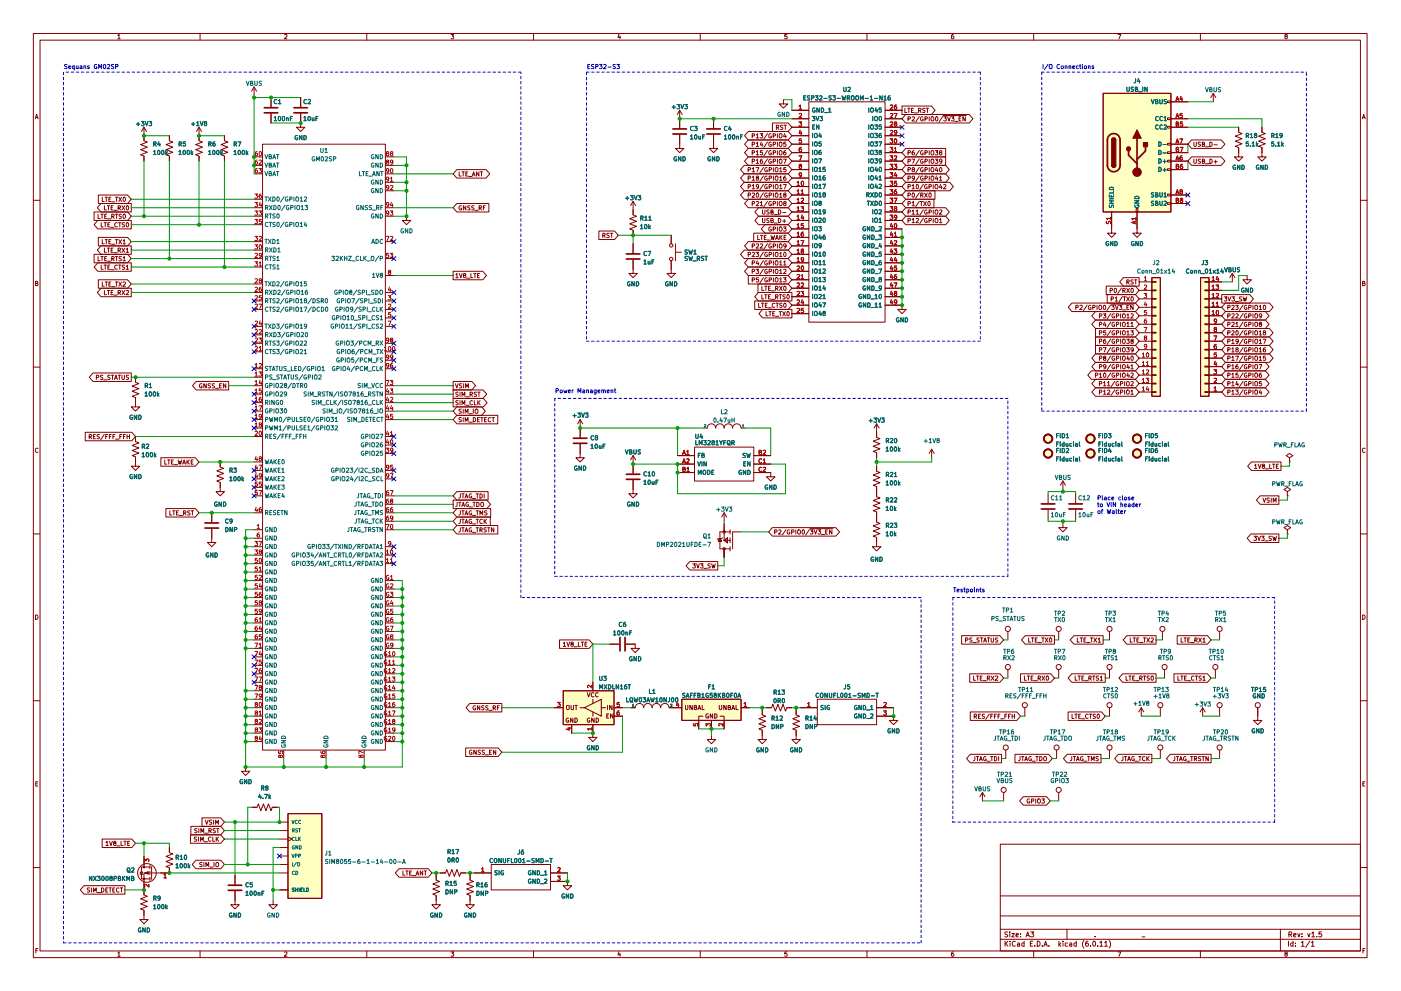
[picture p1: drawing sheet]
<svg xmlns="http://www.w3.org/2000/svg" width="420mm" height="297mm" viewBox="0 0 420 297" stroke-linecap="round" stroke-linejoin="round" font-family="sans-serif">
<!-- layer: Layer 1 -->
<g fill="none" stroke="#840000" stroke-width=".3">
<path d="M10 10h400v277h-400zM12 12h396v273h-396zM35.3 10.7l.4-.4v1.3M35.3 11.6h.8M60 10v2M85.3 10.4l.5-.1 .3 .4-.8 .9h.8M110 10v2M135.3 10.3h.8l-.5 .5 .4 .1v.6h-.7M160 10v2M185.6 10.3l-.3 .9h.8M185.9 10.8v.8M210 10v2"/>
<path d="M236 10.3h-.6l-.1 .6h.6l.1 .6h-.7M260 10v2M285.9 10.3l-.5 .3-.1 .8 .3 .2 .4-.1-.1-.6-.3-.1-.3 .3M310 10v2M335.3 10.3h.8l-.5 1.3M360 10v2M385.6 10.9l-.3-.3 .3-.3 .4 .1v.4a.52 .52 0 0 0-.6 .2 .52 .52 0 0 0 0 .6l.6-.1 .1-.4-.3-.2M10.6 35.6l.4-1.3 .4 1.3M10.7 35.3h.6M408.6 35.6l.4-1.3 .4 1.3M408.7 35.3h.6M10 60h2"/>
<path d="M408 60h2M10.7 84.9h.5l.1-.5-.6-.1v1.3h.5l.2-.4-.3-.3M408.6 84.9h.6l.1-.5-.7-.1v1.3h.5l.3-.4-.3-.3M10 110h2M408 110h2M11.4 134.4a.58 .58 0 0 0-.8 .6 .58 .58 0 0 0 .8 .5M409.4 134.4a.58 .58 0 0 0-.8 .6 .58 .58 0 0 0 .8 .5M10 160h2M408 160h2M10.7 184.3a.66 .66 0 0 1 .7 .7 .66 .66 0 0 1-.7 .6zM408.6 184.3a.66 .66 0 0 1 .8 .7 .66 .66 0 0 1-.8 .6zM10 210h2"/>
<path d="M408 210h2M10.7 234.9h.5M11.3 234.3h-.6v1.3h.6M408.7 234.9h.4M409.3 234.3h-.6v1.3h.6M43.2 259.1v.8M45 259.9h-2.6v3.5h2.6M45 259.4v1M45.5 259.8v3.8M300 253h108v32h-108zM10 260h2M45 261.7h-1.8v2.5"/>
<path d="M45 261.1v1.1M45 262.9v1M45.5 261.7h2.8M300 278.5h108M300 274.5h108M300 268.5h108M302.2 279.4l-.8 .1a.63 .63 0 0 0 .7 .7v.5h-.7M302.9 279.3v.2M302.9 279.8v1M303.4 279.8h.8l-.8 1h.8M306.1 279.9v.1M309.1 279.3h.9l-.5 .6 .4 .1v.7h-.8"/>
<path d="M320 278.5v3M384 278.5v6.5M389.2 279.8l.3 1 .4-1M390.5 279.9v.1M392.2 279.8l.3 1 .4-1M393.4 279.7l.4-.4v1.5M396.3 279.3h-.7l-.1 .7h.8v.7h-.8M408 260h2M10.8 284.9h.4M11.4 284.3h-.6v1.3M35.3 285.7l.4-.4v1.3M35.3 286.6h.8"/>
<path d="M60 285v2M85.3 285.5l.5-.2 .3 .4-.8 .9h.8M110 285v2M135.3 285.3h.8l-.5 .5 .4 .1v.6h-.7M160 285v2M185.6 285.3l-.3 .9h.8M185.9 285.8v.8M210 285v2M236 285.3h-.6l-.1 .6h.6l.1 .6h-.7M260 285v2M285.9 285.3l-.5 .3-.1 .8 .3 .2 .4-.1-.1-.6-.3-.1-.3 .3M300 281.5h108"/>
<path d="M301.4 282.1v1.5M301.6 282.8l.7 .8M302.3 282.1l-.9 .9M302.9 282.1v.2M302.9 282.6v1M304.5 282.3a.66 .66 0 0 0-.9 .6 .66 .66 0 0 0 .9 .6M304.7 280.3l.7-.1v-.3l-.5-.1-.2 .2 .1 .7h.6M305.1 282.7h.6l.1 .9M305.8 283l-.7 .3 .2 .3 .5-.1M306.1 280.7v.1M307.1 282.7l-.4-.1-.3 .3 .2 .6h.5M307.1 282.1v1.5"/>
<path d="M307.7 280.8l.5-1.5 .5 1.5M307.9 280.4h.7M309 282.8h.5M309.7 282.1h-.7v1.5h.7M310 285v2M310.4 283.5v.1M311.1 282.1a.76 .76 0 0 1 .8 .8 .76 .76 0 0 1-.8 .7zM312.6 283.5v.1M313.1 283.6l.5-1.5 .5 1.5M313.2 283.2h.7M314.6 283.5v.1M317.6 282.1v1.5"/>
<path d="M317.7 283l.4 .6M318.1 282.6l-.5 .6M318.8 282.1v.2M318.8 282.6v1M320.1 282.7l-.4-.1-.3 .3 .2 .6h.5M320.8 282.7h.6v.9M321.4 283l-.7 .3 .2 .3 .5-.1M322.8 282.7l-.4-.1-.3 .3 .1 .6h.6M322.8 282.1v1.5M325.1 281.9a1.73 1.73 0 0 0 0 2.3M326.3 282.1l-.7 .4v.8l.3 .3 .5-.1-.1-.7-.4-.1-.3 .3M327.1 283.5v.1"/>
<path d="M327.9 282.2l.2-.1a.73 .73 0 0 1 .5 .8 .73 .73 0 0 1-.7 .6l-.2-.5zM328.4 280.7v.1M329.2 283.5v.1M329.9 283.6h.8M329.9 282.5l.4-.4v1.5M331.3 283.6h.8M331.3 282.5l.4-.4v1.5M332.6 281.9a1.72 1.72 0 0 1 0 2.3M335.3 285.3h.8l-.5 1.3M342.5 280.8h.9M360 285v2M385.6 285.9l-.3-.3 .3-.3 .3 .1 .1 .4a.52 .52 0 0 0-.6 .2 .52 .52 0 0 0 0 .6l.6-.1 .1-.4-.3-.2"/>
<path d="M386.4 282.1v1.5M386.5 280.1l.8-.1v-.5l-.8-.2v1.5M386.9 280.1l.5 .7M387.8 282.7l-.5-.1-.2 .3 .1 .6h.6M387.8 282.1v1.5M388 280.3l.7-.1-.1-.3-.4-.1-.2 .2v.7h.6M388.5 283.5v.1M388.5 282.7v.1M390.3 283.6h.8M390.3 282.5l.4-.4v1.5M390.5 280.7v.1M392.9 282l-1.3 2"/>
<path d="M393.3 283.6h.8M393.3 282.5l.4-.4v1.5M393.4 280.8h.9M394.9 280.7v.1M408.7 284.9h.5M409.4 284.3h-.7v1.3"/>
</g>
<path d="M43.4 261.7l1.1-.4v.7z" fill="#840000"/>
<g fill="none" stroke="#840000" stroke-width=".3">
<path d="M41.9 261.9l1 .3M42 261.4h.8l-.4 .6zM43.4 261.7l1.1-.4v.7z"/>
<circle cx="44.1" cy="261.7" r="2.79"/>
</g>
<circle cx="43.2" cy="263.4" r=".25" fill="#840000"/>
<circle cx="43.2" cy="263.4" r=".25" fill="none" stroke="#840000" stroke-width=".3"/>
<circle cx="43.2" cy="259.9" r=".25" fill="#840000"/>
<g fill="none" stroke="#840000" stroke-width=".3">
<path d="M81.3 29.2v2.8M81.3 34.1v2.8M90.2 29.2v2.8M90.2 34.1v2.8M203.8 35.6v2.8M214 35.6v2.8M50.8 40.7v1.5l1 .4-2 .7 2 .8-2 .8 2 .7-2 .8 1 .4v1.5M76.2 59.7h2.5M76.2 47h2.5M76.2 49.6h2.5M76.2 52.1h2.5M78.7 43.2h36.9v181.6h-36.9z"/>
<path d="M115.6 47h2.5M115.6 49.6h2.5M115.6 52.1h2.5M115.6 54.6h2.5M115.6 57.2h2.5M203.8 40.4v4.1h1.3l-1.3 1.3-1.2-1.3h1.2M214 40.4v4.1h1.3l-1.3 1.3-1.3-1.3h1.3M76.2 77.5h2.5M76.2 75h2.5M76.2 72.4h2.5M76.2 64.8h2.5M76.2 62.3h2.5"/>
<path d="M76.2 67.3h2.5M115.6 77.5h2.5M115.6 72.4h2.5M115.6 64.8h2.5M115.6 62.3h2.5M121.9 64.8v1.3h1.3l-1.3 1.2-1.2-1.2h1.2M189.9 77.9v4.1h1.2l-1.2 1.2-1.3-1.2h1.3M189.9 73.1v2.8M76.2 92.7h2.5M76.2 97.8h2.5M76.2 90.2h2.5M76.2 87.7h2.5"/>
<path d="M76.2 85.1h2.5M76.2 80h2.5M115.6 92.7h2.5M115.6 97.8h2.5M115.6 90.2h2.5M115.6 87.7h2.5M115.6 95.3h2.5M115.6 82.6h2.5M40.6 113.1v1.5l1.1 .4-2.1 .7 2.1 .8-2.1 .8 2.1 .7-2.1 .8 1 .4v1.5M76.2 105.4h2.5M76.2 110.5h2.5M76.2 113.1h2.5"/>
<path d="M76.2 115.6h2.5M76.2 118.1h2.5M76.2 100.4h2.5M76.2 102.9h2.5M115.6 105.4h2.5M115.6 110.5h2.5M115.6 115.6h2.5M115.6 118.1h2.5M115.6 102.9h2.5M115.6 108h2.5M40.6 130.8v1.6l1.1 .4-2.1 .7 2.1 .8-2.1 .7 2.1 .8-2.1 .8 1 .3v1.6M76.2 120.7h2.5"/>
<path d="M76.2 123.2h2.5M76.2 128.3h2.5M76.2 125.8h2.5M76.2 130.8h2.5M76.2 138.5h2.5M115.6 120.7h2.5M115.6 123.2h2.5M115.6 125.8h2.5M115.6 130.8h2.5M115.6 135.9h2.5M115.6 133.4h2.5M76.2 158.8h2.5"/>
<path d="M76.2 153.7h2.5M76.2 141h2.5M76.2 143.5h2.5M76.2 146.1h2.5M76.2 148.6h2.5M115.6 158.8h2.5M115.6 153.7h2.5M115.6 141h2.5M115.6 143.5h2.5M115.6 148.6h2.5M115.6 151.2h2.5M115.6 156.2h2.5"/>
<path d="M314.3 148v2.8M314.3 152.8v2.8M76.2 166.4h2.5M76.2 168.9h2.5M76.2 163.9h2.5M76.2 171.5h2.5M76.2 174h2.5M76.2 176.6h2.5M76.2 179.1h2.5M76.2 161.3h2.5M115.6 166.4h2.5M115.6 168.9h2.5"/>
<path d="M115.6 163.9h2.5M115.6 174h2.5M115.6 176.6h2.5M115.6 179.1h2.5M76.2 181.6h2.5M76.2 184.2h2.5M76.2 186.7h2.5M76.2 189.3h2.5M76.2 191.8h2.5M76.2 194.3h2.5M76.2 196.9h2.5M76.2 199.4h2.5"/>
<path d="M115.6 181.6h2.5M115.6 184.2h2.5M115.6 186.7h2.5M115.6 189.3h2.5M115.6 191.8h2.5M115.6 194.3h2.5M115.6 196.9h2.5M115.6 199.4h2.5M182.9 193.1h2.8M187.7 193.1h2.8M76.2 212.1h2.5M76.2 202h2.5"/>
<path d="M76.2 204.5h2.5M76.2 207h2.5M76.2 209.6h2.5M76.2 214.7h2.5M76.2 217.2h2.5M76.2 219.7h2.5M115.6 212.1h2.5M115.6 202h2.5M115.6 204.5h2.5M115.6 207h2.5M115.6 209.6h2.5M115.6 214.7h2.5"/>
<path d="M115.6 217.2h2.5M115.6 219.7h2.5M189.2 212.1h1.3a1.27 1.27 0 0 1 1.3-1.2 1.27 1.27 0 0 1 1.2 1.2 1.27 1.27 0 0 1 1.3-1.2 1.27 1.27 0 0 1 1.3 1.2 1.27 1.27 0 0 1 1.3-1.2 1.27 1.27 0 0 1 1.2 1.2 1.27 1.27 0 0 1 1.3-1.2 1.27 1.27 0 0 1 1.3 1.2h3.8M204.5 209.6h17.7v6.3h-17.7zM205.6 211.4v1.1l.2 .2 .5-.2v-1.1M207.6 211.4v1.3l-.7-1.3v1.3M208.2 212h.6v-.4l-.6-.2v1.3h.5l.2-.4-.3-.3M209.3 212.7l.4-1.3 .5 1.3M209.4 212.3h.6M210.6 211.4v1.3h.6M210.8 214.7h-1.3v3.8M212.4 214a.58 .58 0 0 0-.7 .6 .58 .58 0 0 0 .8 .5v-.4h-.3"/>
<path d="M213.4 215.9v2.6M213.7 214v1.2l-.7-1.2v1.2M214.3 214a.64 .64 0 0 1 .8 .6 .64 .64 0 0 1-.8 .6zM215.7 211.4v1.1l.3 .2 .4-.2v-1.1M215.9 214.7h1.3v3.8M217.8 211.4v1.3l-.8-1.3v1.3M218.4 212h.5l.1-.4-.6-.2v1.3h.5l.2-.4-.3-.3M219.5 212.7l.4-1.3 .4 1.3M219.6 212.3h.6M220.7 211.4v1.3h.6M222.2 212.1h2.6M73.7 229.9v1.3h1.2l-1.2 1.2-1.3-1.2h1.3"/>
<path d="M76.2 222.3h2.5M85.1 224.8v2.6M97.8 224.8v2.6M109.2 224.8v2.6M115.6 222.3h2.5M213.4 220.4v1.3h1.2l-1.2 1.2-1.3-1.2h1.3M43.2 256.6v2.5M50.8 254v1.6l1 .3-2 .8 2 .8-2 .7 2 .8-2 .8 1 .3v1.6h-2.5M43.2 274.4v1.2h1.2l-1.2 1.3-1.3-1.3h1.3M43.2 264.2v2.5M70.5 269.9v1.3h1.3l-1.3 1.3-1.3-1.3h1.3"/>
<circle cx="43.2" cy="259.9" r=".25"/>
</g>
<g fill="none" stroke="#a90000" stroke-width=".3">
<path d="M76.4 58.1h.8l-.4 .5 .4 .1v.6h-.8M77.1 45.4l-.5 .3-.1 .8 .2 .2 .5-.1-.1-.6-.4-.1-.2 .3M77.1 48l-.5 .3-.1 .7 .2 .3 .5-.2-.1-.6h-.4l-.2 .2M77.1 50.5l-.5 .3-.1 .8 .2 .2 .5-.1-.1-.6-.4-.1-.2 .2M77.7 50.5h.7l-.4 .5 .4 .1v.6h-.7M77.7 48.1l.5-.1 .2 .3-.7 1h.7M77.8 45.6l.2-.2a.62 .62 0 0 1 .5 .7 .62 .62 0 0 1-.6 .6l-.2-.5zM78.3 58.1l-.5 .3-.1 .8 .3 .2 .4-.1-.1-.6-.3-.1-.3 .3M116.1 46l-.2-.3 .2-.3 .4 .1v.4a.5 .5 0 0 0-.5 .2 .5 .5 0 0 0 0 .6l.5-.1 .1-.4-.2-.2M116.1 48.5l-.2-.2 .2-.3h.4v.4a.5 .5 0 0 0-.5 .2 .5 .5 0 0 0 0 .6l.5-.1 .1-.3-.2-.3M116.6 51.1l-.2 .2-.4-.1-.1-.6 .5-.1 .2 .3-.1 .7-.5 .3M116.6 53.6l-.2 .2h-.4l-.1-.6 .5-.1 .2 .2-.1 .7-.5 .3"/>
<path d="M116.6 56.1l-.2 .3-.4-.1-.1-.6 .5-.1 .2 .2-.1 .8-.5 .3M117.1 53.4l.3-.3v1.2M117.1 55.7l.5-.1 .2 .4-.8 .9h.8M117.1 54.3h.7M117.2 50.6l.2-.1a.62 .62 0 0 1 .4 .7 .62 .62 0 0 1-.5 .5l-.2-.4zM117.3 46l-.2-.3 .2-.3 .4 .1v.4a.5 .5 0 0 0-.5 .2 .5 .5 0 0 0 0 .6l.5-.1 .1-.4-.2-.2M117.8 48.5l-.2 .3-.4-.1-.1-.6 .5-.1 .2 .2-.1 .7-.5 .4M76.4 73.4h.8l-.4 .5 .4 .1v.5h-.8M76.4 78.5h.8l-.4 .4 .4 .2v.5h-.8M76.4 70.8h.8l-.4 .5 .4 .1v.6h-.8M76.4 63.2h.8l-.4 .5 .4 .1v.6h-.8M76.4 60.7h.8l-.4 .5 .4 .1v.5h-.8"/>
<path d="M76.4 65.8h.8l-.4 .4 .4 .2v.5h-.8M76.5 76l.5-.1 .2 .4-.8 .9h.8M77.7 63.2h.7l-.4 .5 .4 .1v.6h-.7M77.7 79.7h.7M77.7 78.8l.4-.3v1.2M77.7 71l.5-.2 .2 .4-.7 .9h.7M77.8 73.5l.2-.1a.62 .62 0 0 1 .5 .6 .62 .62 0 0 1-.6 .6l-.2-.4zM78 60.6l-.3 .9h.8M78.3 61.1v.9M78.4 65.8h-.6l-.1 .6 .6-.1 .1 .6h-.7M78.4 76.5l-.2 .2-.4-.1v-.6l.4-.1 .2 .3v.7l-.6 .3M115.8 70.8h.9l-.6 1.3"/>
<path d="M116.5 75.9h-.6v.6h.6v.6h-.6M116.6 63.8l-.2 .2-.4-.1-.1-.6 .5-.1 .2 .3-.1 .7-.5 .3M116.6 61.2l-.2 .3-.4-.1-.1-.6 .5-.1 .2 .2-.1 .7-.5 .4M117 75.9h.8l-.4 .5 .3 .1v.6h-.7M117 63.2h.8l-.4 .5 .3 .1v.6h-.7M117.1 71l.5-.2 .2 .4-.8 .9h.8M117.4 60.6l-.3 .9h.8M117.7 61.1v.9M76.5 98.9l.5-.1 .2 .3-.8 1h.8M76.5 96.4l.5-.2 .2 .4-.8 .9h.8M76.5 88.7l.5-.1 .2 .4-.8 .9h.8M76.5 86.2l.5-.1 .2 .3-.8 1h.8"/>
<path d="M76.5 91.3l.5-.1 .2 .3-.8 .9h.8M76.5 83.7l.5-.2 .2 .4-.8 .9h.8M77.7 91.2h.8l-.5 1.2M77.7 98.9l.5-.1 .2 .3-.7 1h.7M78 84.1l-.3-.3 .3-.3 .3 .1 .1 .4a.5 .5 0 0 0-.6 .2 .5 .5 0 0 0 0 .6l.6-.1v-.4l-.2-.2M78 96.2l-.3 .9h.8M78.3 86.1l-.5 .3-.1 .7 .3 .3 .4-.2-.1-.6h-.3l-.3 .2M78.3 96.7v.8M78.4 88.6h-.6l-.1 .6h.6l.1 .6h-.7M116.4 88.6h.8l-.4 .5 .3 .1v.6h-.7M116.4 96.2h.9l-.6 1.3M116.5 91.3l.5-.1 .2 .3-.8 .9h.8"/>
<path d="M116.7 81.5l-.2-.2 .2-.3 .4 .1v.3a.5 .5 0 0 0-.5 .2 .5 .5 0 0 0 0 .6h.5l.1-.4-.2-.3M116.8 86l-.3 .9h.8M117.1 86.5v.9M117.1 93.7h-.6v.6l.6-.1v.7h-.6M76.5 109.3l.4-.4v1.3M76.5 111.8l.4-.3v1.3M76.5 114.4l.4-.4v1.3M76.5 116.9l.4-.3v1.2M76.5 119.5l.4-.4v1.3M76.5 104l.5-.1 .2 .3-.8 .9h.8M76.5 101.4l.5-.1 .2 .4-.8 .9h.8M76.5 110.2h.7"/>
<path d="M76.5 112.8h.7M76.5 115.3h.7M76.5 117.8h.7M77.7 111.5h.7l-.4 .5 .4 .1v.5h-.7M77.7 101.3h.7l-.4 .5 .4 .1v.6h-.7M77.7 105.1h.7M77.7 104.2l.4-.3v1.2M77.7 109.1l.5-.2 .2 .4-.7 .9h.7M78 114l-.3 .9h.8M78.3 119.1l-.5 .3-.1 .7 .3 .3 .4-.1-.1-.7h-.3l-.3 .2M78.3 114.4v.9M78.4 116.6h-.6l-.1 .6 .6-.1 .1 .6h-.7"/>
<path d="M115.3 105.1h.7M115.3 104.2l.3-.3v1.2M115.8 114h.9l-.6 1.3M116.2 119l-.3 .9h.8M116.2 116.5l-.3 .9h.8M116.5 117v.8M116.5 119.5v.9M116.6 109.5l-.2 .2h-.4l-.1-.6 .5-.2 .2 .3-.1 .7-.5 .3M116.6 101.9l-.2 .2-.4-.1-.1-.6 .5-.1 .2 .3-.1 .7-.5 .3M116.6 106.9l-.2 .3-.4-.1-.1-.6 .5-.1 .2 .2-.1 .8-.5 .3M116.7 103.9h.1a.62 .62 0 0 1 .4 .6 .62 .62 0 0 1-.5 .6l-.2-.5zM117 116.6h.8l-.4 .4 .3 .2v.5h-.7"/>
<path d="M117 114h.8l-.4 .5 .3 .1v.6h-.7M117.1 119.2l.5-.1 .2 .4-.8 .9h.8M117.3 101.9l-.2-.3 .2-.3 .4 .1v.3a.5 .5 0 0 0-.5 .2 .5 .5 0 0 0 0 .6h.5l.1-.4-.2-.2M117.7 108.9l-.6 .3v.8l.2 .2 .4-.1v-.6l-.4-.1-.2 .3M117.8 106.9l-.2 .3-.4-.1-.1-.6 .5-.1 .2 .2-.1 .8-.5 .3M117.8 104l.2-.1a.62 .62 0 0 1 .4 .6 .62 .62 0 0 1-.5 .6l-.2-.5zM76.5 122l.4-.4v1.3M76.5 127.1l.4-.4v1.3M76.5 124.5l.4-.3v1.3M76.5 129.4l.5-.1 .2 .3-.8 .9h.8M76.5 120.4h.7M76.5 122.9h.7"/>
<path d="M76.5 128h.7M76.5 125.5h.7M76.8 139.4l-.3 .9h.8M76.8 136.8l-.3 .9h.8M77.1 137.3v.9M77.1 139.8v.9M77.7 121.6h.8l-.5 1.3M77.7 139.4h.8l-.5 1.3M77.8 129.4l.2-.1a.62 .62 0 0 1 .5 .6 .62 .62 0 0 1-.6 .6l-.2-.5zM78 127.3l-.3-.3 .3-.3 .3 .1 .1 .3a.5 .5 0 0 0-.6 .2 .5 .5 0 0 0 0 .6h.6v-.4l-.2-.2M78 137.4l-.3-.2 .3-.3h.3l.1 .4a.5 .5 0 0 0-.6 .2 .5 .5 0 0 0 0 .6l.6-.1v-.3l-.2-.3M78.4 124.7l-.2 .3-.4-.1v-.6l.4-.1 .2 .2v.7l-.6 .4"/>
<path d="M115.8 134.3h.8l-.4 .5 .3 .1v.6h-.7M116.2 131.7l-.3 .9h.8M116.2 129.2l-.3 .9h.8M116.2 121.6l-.3 .9h.8M116.2 124.1l-.3 .9h.8M116.5 122.1v.8M116.5 124.6v.9M116.5 129.7v.8M116.5 132.2v.9M116.6 140l-.2 .2-.4-.1-.1-.6 .5-.1 .2 .3-.1 .7-.5 .3M117.1 129.6l.3-.3v1.2M117.1 130.5h.7"/>
<path d="M117.2 131.9l.2-.1a.62 .62 0 0 1 .4 .7 .62 .62 0 0 1-.5 .5l-.2-.4zM117.4 121.6l-.3 .9h.8M117.7 122.1v.8M117.7 124.2h-.6v.6l.6-.1v.6h-.6M117.7 139.4h-.6v.6h.6v.6h-.6M117.8 134.9l-.2 .2h-.4l-.1-.6 .5-.2 .2 .3-.1 .7-.5 .3M76.8 152.1l-.3 .9h.8M76.8 141.9l-.3 .9h.8M77.1 158.5h.7M77.1 157.6l.4-.4v1.3M77.1 142.4v.8M77.1 152.5v.9"/>
<path d="M77.2 144.5h-.6l-.1 .6 .6-.1 .1 .7h-.7M77.2 147h-.6l-.1 .6h.6l.1 .6h-.7M77.7 147h.8l-.5 1.3M77.7 159.7l-.5 .3-.1 .8 .2 .2 .5-.1-.1-.6-.4-.1-.2 .3M78.3 152.1l-.5 .3-.1 .8 .3 .2 .4-.1-.1-.6-.3-.1-.3 .2M78.4 144.5h-.6l-.1 .6 .6-.1 .1 .7h-.7M78.4 142.5l-.2 .2h-.4v-.6l.4-.1 .2 .2v.7l-.6 .3M115.8 157.2h.9l-.6 1.3M116.5 152.1l-.6 .3v.8l.2 .2 .4-.1v-.6l-.4-.1-.2 .2M116.5 147l-.6 .3v.8l.2 .2 .4-.1v-.6l-.4-.1-.2 .3M116.5 149.6l-.6 .3v.7l.2 .3 .4-.2v-.6h-.4l-.2 .2M116.5 154.7l-.6 .3v.7l.2 .2 .4-.1v-.6l-.4-.1-.2 .3"/>
<path d="M116.6 142.5l-.2 .2h-.4l-.1-.6 .5-.1 .2 .2-.1 .7-.5 .3M117 147h.9l-.6 1.3M117 142h.9l-.6 1.2M117.2 157.3l.2-.1a.62 .62 0 0 1 .4 .7 .62 .62 0 0 1-.5 .5l-.2-.4zM117.3 150.1l-.2-.2 .2-.3h.4v.4a.5 .5 0 0 0-.5 .2 .5 .5 0 0 0 0 .6l.5-.1 .1-.3-.2-.3M117.7 152.1l-.6 .3v.8l.2 .2 .4-.1v-.6l-.4-.1-.2 .2M117.8 155.2l-.2 .2h-.4l-.1-.6 .5-.1 .2 .2-.1 .7-.5 .3M76.4 162.3h.8l-.4 .5 .4 .1v.5h-.8M76.4 164.8h.8l-.4 .5 .4 .1v.6h-.8M77.2 167.4h-.6l-.1 .6 .6-.1 .1 .6h-.7M77.2 169.9h-.6l-.1 .6 .6-.1 .1 .7h-.7M77.2 172.4h-.6l-.1 .6h.6l.1 .6h-.7"/>
<path d="M77.2 175h-.6l-.1 .6 .6-.1 .1 .6h-.7M77.2 177.5h-.6l-.1 .6h.6l.1 .6h-.7M77.7 162.3h.8l-.5 1.3M77.7 171.2h.7M77.7 170.3l.4-.4v1.3M77.7 172.6l.5-.2 .2 .4-.7 .9h.7M77.8 167.5l.2-.1a.62 .62 0 0 1 .5 .6 .62 .62 0 0 1-.6 .6l-.2-.5zM78 165.4l-.3-.3 .3-.3 .3 .1 .1 .3a.5 .5 0 0 0-.6 .2 .5 .5 0 0 0 0 .6h.6v-.4l-.2-.2M78 174.9l-.3 .9h.8M78.3 177.5l-.5 .3-.1 .8 .3 .2 .4-.1-.1-.6-.3-.1-.3 .2M78.3 175.4v.9M115.9 166.1h.7"/>
<path d="M115.9 168.6h.7M115.9 165.2l.3-.4v1.3M115.9 167.7l.3-.3v1.2M116.6 172.5a.58 .58 0 0 0-.8 .6 .58 .58 0 0 0 .8 .5v-.4h-.2M116.6 175a.58 .58 0 0 0-.8 .6 .58 .58 0 0 0 .8 .5v-.4h-.2M116.6 177.6a.58 .58 0 0 0-.8 .6 .58 .58 0 0 0 .8 .5v-.5h-.2M117.1 177.5h.7l-.4 .5 .4 .1v.6h-.7M117.1 167.7l.3-.3v1.2M117.1 168.6h.7M117.1 172.8l.4-.4v1.3M117.1 175.1l.5-.1 .2 .3-.7 1h.7M117.1 173.7h.7"/>
<path d="M117.2 162.8l-.2 .3-.4-.1-.1-.6 .5-.1 .2 .2-.1 .7-.5 .4M117.2 164.9l.2-.1a.62 .62 0 0 1 .4 .7 .62 .62 0 0 1-.5 .5l-.2-.4zM76.4 192.8h.9l-.6 1.2M76.4 195.3h.9l-.6 1.3M76.4 197.8h.9l-.6 1.3M77.1 185.1l-.5 .3-.1 .8 .2 .2 .5-.1-.1-.6-.4-.1-.2 .3M77.1 187.7l-.5 .3-.1 .7 .2 .3 .5-.2-.1-.6h-.4l-.2 .2M77.1 190.2l-.5 .3-.1 .8 .2 .2 .5-.1-.1-.6-.4-.1-.2 .2M77.2 180.1h-.6l-.1 .6 .6-.1 .1 .6h-.7M77.2 182.6h-.6l-.1 .6 .6-.1 .1 .7h-.7M77.7 186.4h.7M77.7 194h.7"/>
<path d="M77.7 185.5l.4-.4v1.3M77.7 193.1l.4-.3v1.2M78 180.6l-.3-.2 .3-.3h.3l.1 .4a.5 .5 0 0 0-.6 .2 .5 .5 0 0 0 0 .6l.6-.1v-.4l-.2-.2M78 187.6l-.3 .9h.8M78 195.2l-.3 .9h.8M78.3 188.1v.9M78.3 195.7v.9M78.4 190.2h-.6l-.1 .6h.6l.1 .6h-.7M78.4 197.8h-.6l-.1 .6h.6l.1 .6h-.7M78.4 183.1l-.2 .3-.4-.1v-.6l.4-.1 .2 .2v.8l-.6 .3M116 195.4a.58 .58 0 0 0-.8 .5 .58 .58 0 0 0 .8 .6v-.5h-.2M116 197.9a.58 .58 0 0 0-.8 .6 .58 .58 0 0 0 .8 .5v-.4h-.2"/>
<path d="M116.5 195.7l.4-.4v1.3M116.5 198.2l.4-.4v1.3M116.5 196.6h.7M116.5 199.1h.7M116.6 180.1a.58 .58 0 0 0-.8 .6 .58 .58 0 0 0 .8 .5v-.4h-.2M116.6 182.7a.58 .58 0 0 0-.8 .5 .58 .58 0 0 0 .8 .6v-.5h-.2M116.6 185.2a.58 .58 0 0 0-.8 .6 .58 .58 0 0 0 .8 .5v-.4h-.2M116.6 187.7a.58 .58 0 0 0-.8 .6 .58 .58 0 0 0 .8 .5v-.4h-.2M116.6 190.3a.58 .58 0 0 0-.8 .6 .58 .58 0 0 0 .8 .5v-.5h-.2M116.6 192.8a.58 .58 0 0 0-.8 .6 .58 .58 0 0 0 .8 .5v-.4h-.2M117.1 187.7h.8l-.5 1.3M117.4 190.8l-.3-.3 .3-.3 .3 .1 .1 .3a.5 .5 0 0 0-.6 .2 .5 .5 0 0 0 0 .6h.6v-.4l-.2-.2"/>
<path d="M117.4 180l-.3 .9h.8M117.7 198.2l.4-.4v1.3M117.7 185.1l-.5 .3-.1 .8 .3 .2 .4-.1-.1-.6-.3-.1-.3 .3M117.7 180.5v.8M117.7 199.1h.7M117.8 182.6h-.6l-.1 .6 .6-.1 .1 .7h-.7M117.8 193.3l-.2 .2h-.4v-.6l.4-.1 .2 .2v.7l-.6 .3M117.8 195.4l.2-.1a.62 .62 0 0 1 .5 .7 .62 .62 0 0 1-.6 .5l-.2-.4zM76.4 200.4h.9l-.6 1.3M76.4 202.9h.9l-.6 1.3M76.4 205.5h.9l-.6 1.2M76.4 208h.9l-.6 1.3"/>
<path d="M76.7 211.1l-.2-.3 .2-.3 .5 .2v.3a.5 .5 0 0 0-.6 .2 .5 .5 0 0 0 0 .6l.6-.1v-.4l-.2-.2M76.7 213.6l-.2-.2 .2-.3h.4l.1 .4a.5 .5 0 0 0-.6 .2 .5 .5 0 0 0 0 .6l.6-.1v-.3l-.2-.3M76.7 216.2l-.2-.3 .2-.3 .4 .1 .1 .3a.5 .5 0 0 0-.6 .2 .5 .5 0 0 0 0 .6h.6v-.4l-.2-.2M76.7 218.7l-.2-.2 .2-.3h.4l.1 .4a.5 .5 0 0 0-.6 .2 .5 .5 0 0 0 0 .6l.6-.1v-.4l-.2-.2M77.7 202.9h.8l-.5 1.3M77.7 218.2h.7l-.4 .4 .4 .2v.5h-.7M77.7 214.4h.7M77.7 213.4l.4-.3v1.3M77.7 215.7l.5-.1 .2 .4-.7 .9h.7M77.8 210.7l.2-.2a.62 .62 0 0 1 .5 .7 .62 .62 0 0 1-.6 .6l-.2-.5zM78 206l-.3-.2 .3-.3h.3l.1 .4a.5 .5 0 0 0-.6 .2 .5 .5 0 0 0 0 .6l.6-.1v-.4l-.2-.2M78.3 200.4l-.5 .3-.1 .7 .3 .3 .4-.2-.1-.6h-.3l-.3 .2"/>
<path d="M78.4 208.5l-.2 .3-.4-.1v-.6l.4-.1 .2 .2v.8l-.6 .3M116 200.4a.58 .58 0 0 0-.8 .6 .58 .58 0 0 0 .8 .5v-.4h-.2M116 203a.58 .58 0 0 0-.8 .6 .58 .58 0 0 0 .8 .5v-.5h-.2M116 205.5a.58 .58 0 0 0-.8 .6 .58 .58 0 0 0 .8 .5v-.4h-.2M116 208.1a.58 .58 0 0 0-.8 .5 .58 .58 0 0 0 .8 .6v-.5h-.2M116 210.6a.58 .58 0 0 0-.8 .6 .58 .58 0 0 0 .8 .5v-.4h-.2M116 213.1a.58 .58 0 0 0-.8 .6 .58 .58 0 0 0 .8 .5v-.4h-.2M116 215.7a.58 .58 0 0 0-.8 .6 .58 .58 0 0 0 .8 .5v-.5h-.2M116 218.2a.58 .58 0 0 0-.8 .6 .58 .58 0 0 0 .8 .5v-.4h-.2M116.5 200.7l.4-.3v1.3M116.5 203.3l.4-.4v1.3M116.5 205.8l.4-.3v1.2"/>
<path d="M116.5 208.4l.4-.4v1.3M116.5 210.9l.4-.4v1.3M116.5 213.4l.4-.3v1.3M116.5 216l.4-.4v1.3M116.5 218.5l.4-.3v1.2M116.5 211.8h.7M116.5 214.4h.7M116.5 201.7h.7M116.5 204.2h.7M116.5 206.7h.7M116.5 209.3h.7M116.5 216.9h.7"/>
<path d="M116.5 219.4h.7M117.7 202.9h.7l-.4 .5 .4 .1v.6h-.7M117.7 213.1h.8l-.5 1.3M117.7 200.5l.5-.1 .2 .3-.7 1h.7M118 216.2l-.3-.3 .3-.3 .3 .1 .1 .3a.5 .5 0 0 0-.6 .2 .5 .5 0 0 0 0 .6h.6v-.4l-.2-.2M118 205.4l-.3 .9h.8M118.3 210.5l-.5 .3-.1 .8 .3 .2 .4-.1-.1-.6-.3-.1-.3 .3M118.3 205.9v.8M118.4 208h-.6l-.1 .6 .6-.1 .1 .7h-.7M118.4 218.7l-.2 .2h-.4v-.6l.4-.1 .2 .2v.7l-.6 .3M203.1 210.5l-.3 .9h.8M203.4 211v.8"/>
<path d="M208 216.9v.6l.6 .1-.1-.6 .6-.1v.7M211.8 217.6v-.8l.5 .5 .1-.4h.5v.7M216.9 216.8v.8l-1-.8-.3 .3 .1 .5M223.2 211.8h.7M223.2 210.9l.3-.4v1.3M76.7 221.2l-.2-.2 .2-.3 .5 .1v.3a.5 .5 0 0 0-.6 .2 .5 .5 0 0 0 0 .6h.6v-.4l-.2-.3M78 220.6l-.3 .9h.8M78.3 221.1v.9M83.5 225.2v.6l.6 .1-.1-.6 .7-.1v.7M84 226.6l.3-.3 .4 .1v.6a.52 .52 0 0 1-.6-.1 .52 .52 0 0 1-.2-.5h-.3l-.1 .4 .2 .3 .3-.3M96.2 225.2l.3 .6 .7 .1 .3-.3-.1-.4h-.7v.4l.2 .3M96.7 226.6l.3-.3 .4 .1v.6a.52 .52 0 0 1-.6-.1 .52 .52 0 0 1-.2-.5h-.3l-.1 .4 .2 .3 .3-.3"/>
<path d="M108.2 226.6l.2-.3 .4 .1v.6a.52 .52 0 0 1-.6-.1 .52 .52 0 0 1-.1-.5h-.3l-.2 .4 .3 .3 .3-.3M108.9 225.6l-1.3-.5v.8M116 220.8a.58 .58 0 0 0-.8 .5 .58 .58 0 0 0 .8 .6v-.5h-.2M116.5 220.8l.5-.1 .2 .4-.8 .9h.8M117.8 220.8l.2-.1a.62 .62 0 0 1 .5 .7 .62 .62 0 0 1-.6 .5l-.2-.4zM43.4 258.3v-.8l.5 .4 .1-.4h.5v.8M44.6 265.1v.8l-.9-.8-.3 .2 .1 .5M49.2 262.2l.3-.3v1.2M49.2 263.1h.7"/>
</g>
<g fill="none" stroke="#006464" stroke-width=".3">
<path d="M82.2 36.2h.8M82.2 35.3l.4-.4v1.3M83 29.9a.56 .56 0 0 0-.8 .6 .56 .56 0 0 0 .8 .5M83.5 31.1h.7M83.5 30.2l.4-.4v1.3M83.6 35l.1-.1a.62 .62 0 0 1 .5 .7 .62 .62 0 0 1-.6 .5l-.2-.4zM84.8 35l.2-.1a.62 .62 0 0 1 .4 .7 .62 .62 0 0 1-.6 .5l-.1-.4zM85.9 35.4h.5l.1 .8M85.9 35.3v.9M87.1 35.5h.4M87.7 34.9h-.6v1.3M91.1 36.2h.8"/>
<path d="M91.1 35.3l.4-.4v1.3M91.9 29.9a.56 .56 0 0 0-.8 .6 .56 .56 0 0 0 .8 .5M92.4 29.9l.5-.1 .2 .4-.8 .9h.8M92.5 35l.1-.1a.62 .62 0 0 1 .5 .7 .62 .62 0 0 1-.6 .5l-.2-.4zM93.6 35.3l.1 .8h.5M94.1 35.3v.9M94.8 35.5h.4M95.4 34.9h-.6v1.3M207.9 38a.56 .56 0 0 0-.8 .5 .56 .56 0 0 0 .8 .5M208.3 37.9h.8l-.5 .5 .4 .1v.5h-.7M218 38a.56 .56 0 0 0-.8 .5 .56 .56 0 0 0 .8 .5M218.8 37.8l-.3 .9h.8"/>
<path d="M219.1 38.3v.8M53.7 46.3h.7M53.7 45.4l.3-.3v1.2M53.7 43.2l.6-.1 .1-.5-.7-.1v1.3M54 43.2l.4 .6M55.1 45.1h.1a.62 .62 0 0 1 .4 .6 .62 .62 0 0 1-.5 .6l-.2-.5zM55.6 42.5h-.6l-.1 .6h.6l.1 .6h-.7M56.3 45.1h.1a.62 .62 0 0 1 .4 .6 .62 .62 0 0 1-.5 .6l-.2-.5zM57.4 45.1v1.2M57.5 45.8l.3 .5M57.8 45.5l-.4 .5M79.4 46.3l.5 1.3 .4-1.3"/>
<path d="M79.4 48.9l.5 1.2 .4-1.2M79.4 51.4l.5 1.3 .4-1.3M79.4 59h.8M79.8 59v1.3M80.5 59l.8 1.3M80.7 46.9h.6v-.4l-.6-.2v1.3h.5l.2-.4-.3-.3M80.7 49.5l.6-.1v-.4l-.6-.1v1.2h.5l.2-.4-.3-.2M80.7 52h.6v-.5l-.6-.1v1.3h.5l.2-.4-.3-.3M81.3 59l-.8 1.3M81.8 59a.64 .64 0 0 1 .7 .7 .64 .64 0 0 1-.7 .6zM81.8 47.6l.4-1.3 .5 1.3M81.8 50.1l.4-1.2 .5 1.2"/>
<path d="M81.8 52.7l.4-1.3 .5 1.3M81.9 47.2h.6M81.9 49.8h.6M81.9 52.3h.6M82.9 46.3h.7M82.9 48.9h.7M82.9 51.4h.7M83.2 59.1l.1-.1a.62 .62 0 0 1 .5 .7 .62 .62 0 0 1-.6 .5l-.2-.4zM83.3 46.3v1.3M83.3 48.9v1.2M83.3 51.4v1.3M85.2 59l-1.1 1.6"/>
<path d="M86.3 59.1a.58 .58 0 0 0-.8 .6 .58 .58 0 0 0 .8 .5v-.4h-.2M86.9 59.7l.6-.1v-.4l-.6-.2v1.3M88.2 59v1.3M88.9 59.1l.6 .1v.7l-.3 .4-.4-.2zM90 59.4l.4-.4v1.3M91.2 59.2l.5-.2 .3 .4-.8 .9h.8M94.3 47a.58 .58 0 0 0-.7 .6 .58 .58 0 0 0 .8 .5v-.4h-.3M94.9 48.2v-1.2l.4 .9 .5-.9v1.2M96.2 44.4v1.1l.2 .2 .5-.2v-1.1M96.4 47.1l.2-.1a.62 .62 0 0 1 .5 .6 .62 .62 0 0 1-.6 .6l-.2-.4zM97.5 44.8l.3-.4v1.3M97.5 45.7h.7"/>
<path d="M97.5 47.1l.5-.1 .2 .3-.7 .9h.7M99.5 47l-.7 .1a.53 .53 0 0 0 .6 .7l-.1 .4h-.6M100 47.6h.6l.1-.5-.7-.1v1.2M107.8 51.4v1.3h.6M108.6 51.4h.8M109 51.4v1.3M109.8 52h.4M110.4 51.4h-.6v1.3h.6M110.6 52.8h1M111.7 52.7l.4-1.3 .5 1.3M111.8 52.3h.6M112.1 46.4a.58 .58 0 0 0-.8 .6 .58 .58 0 0 0 .8 .5v-.4h-.2"/>
<path d="M112.1 48.9a.58 .58 0 0 0-.8 .6 .58 .58 0 0 0 .8 .5v-.4h-.2M112.1 54a.58 .58 0 0 0-.8 .6 .58 .58 0 0 0 .8 .5v-.4h-.2M112.1 56.6a.58 .58 0 0 0-.8 .5 .58 .58 0 0 0 .8 .5v-.4h-.2M113.4 46.3v1.3l-.7-1.3v1.3M113.4 48.9v1.2l-.7-1.2v1.2M113.4 54v1.2l-.7-1.2v1.2M113.4 56.5v1.3l-.7-1.3v1.3M113.7 51.4v1.3l-.7-1.3v1.3M114 46.3a.64 .64 0 0 1 .8 .7 .64 .64 0 0 1-.8 .6zM114 48.9a.64 .64 0 0 1 .8 .6 .64 .64 0 0 1-.8 .6zM114 54a.64 .64 0 0 1 .8 .6 .64 .64 0 0 1-.8 .6zM114 56.5a.64 .64 0 0 1 .8 .6 .64 .64 0 0 1-.8 .7z"/>
<path d="M114.1 51.4h.8M114.5 51.4v1.3M202.9 47a.58 .58 0 0 0-.8 .6 .58 .58 0 0 0 .8 .5v-.4h-.2M204.2 47v1.2l-.7-1.2v1.2M204.8 47a.64 .64 0 0 1 .7 .6 .64 .64 0 0 1-.7 .6zM207.1 41.7h.7M207.1 40.8l.3-.4v1.3M208.5 40.5l.1-.1a.62 .62 0 0 1 .4 .7 .62 .62 0 0 1-.5 .5l-.2-.4zM209.6 40.8v.8h.5M210.1 40.8v.9M210.7 41h.4M211.3 40.4h-.6v1.3"/>
<path d="M213 47a.58 .58 0 0 0-.7 .6 .58 .58 0 0 0 .8 .5v-.4h-.3M214.4 47v1.2l-.8-1.2v1.2M215 47a.64 .64 0 0 1 .7 .6 .64 .64 0 0 1-.7 .6zM217.2 41.7h.8M217.2 40.8l.4-.4v1.3M218.6 40.5l.1-.1a.62 .62 0 0 1 .5 .7 .62 .62 0 0 1-.6 .5l-.2-.4zM219.8 40.5l.2-.1a.62 .62 0 0 1 .4 .7 .62 .62 0 0 1-.6 .5l-.1-.4zM220.9 41l.5-.1 .1 .8M220.9 40.8v.9M222.1 41h.4M222.7 40.4h-.6v1.3M79.4 71.7h.8"/>
<path d="M79.6 77.5l.6-.1 .1-.5-.7-.1v1.3M79.6 74.9h.6l.1-.5-.7-.1v1.2M79.6 64.8l.6-.1 .1-.5-.7-.1v1.3M79.6 62.2h.6l.1-.5-.7-.1v1.2M79.8 71.7v1.3M79.9 77.5l.5 .6M79.9 74.9l.5 .6M79.9 64.8l.5 .6M79.9 62.2l.5 .6M80.4 79.5a.56 .56 0 0 0-.8 .5 .56 .56 0 0 0 .8 .5M80.4 66.8a.56 .56 0 0 0-.8 .5 .56 .56 0 0 0 .8 .5M80.5 71.7l.8 1.3"/>
<path d="M80.7 76.8h.7M80.7 79.4h.7M80.7 64.1h.7M80.7 66.7h.7M80.8 74.3l.8 1.2M80.8 61.6l.8 1.2M81.1 64.1v1.3M81.1 66.7v1.2M81.1 76.8v1.3M81.1 79.4v1.2M81.3 71.7l-.8 1.3M81.6 74.3l-.8 1.2"/>
<path d="M81.6 61.6l-.8 1.2M81.8 71.7a.64 .64 0 0 1 .7 .7 .64 .64 0 0 1-.7 .6zM82.1 74.3a.64 .64 0 0 1 .7 .6 .64 .64 0 0 1-.7 .6zM82.1 61.6a.64 .64 0 0 1 .7 .6 .64 .64 0 0 1-.7 .6zM82.5 76.9h-.6a.53 .53 0 0 0 .6 .7l-.1 .4h-.6M82.5 79.4l-.6 .1a.53 .53 0 0 0 .6 .6l-.1 .5h-.6M82.5 64.2h-.6a.53 .53 0 0 0 .6 .7l-.1 .4h-.6M82.5 66.7l-.6 .1a.53 .53 0 0 0 .6 .6l-.1 .5h-.6M83 78.1h.7M83 73h.7M83 77.2l.4-.4v1.3M83 79.7l.4-.3v1.2"/>
<path d="M83 72.1l.4-.4v1.3M83.1 64.2l.2-.1a.62 .62 0 0 1 .5 .7 .62 .62 0 0 1-.6 .5l-.2-.4zM83.2 66.7h.1a.62 .62 0 0 1 .5 .6 .62 .62 0 0 1-.6 .6l-.2-.5zM83.3 74.6l.4-.3v1.2M83.3 75.5h.7M83.4 61.7l.2-.1a.62 .62 0 0 1 .5 .6 .62 .62 0 0 1-.6 .6l-.2-.4zM85.2 66.6l-1.1 1.6M85.5 61.5l-1.1 1.6M86.3 66.7a.58 .58 0 0 0-.8 .6 .58 .58 0 0 0 .8 .5v-.4h-.2M86.6 61.6a.58 .58 0 0 0-.8 .6 .58 .58 0 0 0 .8 .5v-.4h-.2M86.9 67.3h.6v-.5l-.6-.1v1.2M87.2 62.2h.6l.1-.5-.7-.1v1.2"/>
<path d="M88.2 66.7v1.2M88.5 61.6v1.2M88.9 66.7l.6 .1v.7l-.3 .4-.4-.2zM89.1 61.8l.2-.2 .5 .2-.1 1-.6-.1zM90 67.9h.8M90 60.3h.8M90 67l.4-.3v1.2M90.3 61.9l.4-.3v1.2M90.3 62.8h.8M91.5 61.6h.8l-.5 .5 .4 .1v.5h-.7M91.5 66.6l-.3 .9h.8M91.8 67.1v.8"/>
<path d="M99.5 76.8h.8l-.4 .5 .3 .1v.6h-.7M100.8 76.9l.5-.1 .2 .4-.8 .9h.8M102 76.8v1.3M102.2 77.4l.6 .7M102.8 76.8l-.8 .7M103.3 76.8v1.3M103.3 77.4h.7M104 76.8v1.3M104.5 76.8h.9l-.9 1.3h.9M105.6 78.2h.9M107.5 76.9a.56 .56 0 0 0-.7 .5 .56 .56 0 0 0 .7 .6M107.6 61.6a.58 .58 0 0 0-.7 .6 .58 .58 0 0 0 .8 .5v-.4h-.3"/>
<path d="M108.1 76.8v1.3h.6M108.9 61.6v1.2l-.7-1.2v1.2M109.1 76.8v1.3M109.3 77.4l.5 .7M109.8 76.8l-.7 .7M110.1 78.2h1M110.2 61.6l-.7 .1a.53 .53 0 0 0 .6 .7v.4h-.6M111.4 77l.2-.2 .5 .2-.1 1-.6-.1zM111.4 61.6l-.6 .1a.53 .53 0 0 0 .6 .7l-.1 .4h-.6M111.5 73l.4-1.3 .4 1.3M111.6 72.6h.6M111.7 63h.9"/>
<path d="M112.1 64.2a.58 .58 0 0 0-.8 .6 .58 .58 0 0 0 .8 .5v-.5h-.2M112.7 71.7a.64 .64 0 0 1 .8 .7 .64 .64 0 0 1-.8 .6zM112.9 62.2h.6l.1-.5-.7-.1v1.2M113.2 62.2l.5 .6M113.4 64.1v1.3l-.7-1.3v1.3M113.6 76.8l-1.1 1.6M114 77.5l.6-.1 .1-.5-.7-.1v1.3M114 64.1a.64 .64 0 0 1 .8 .6 .64 .64 0 0 1-.8 .7zM114.2 62.2h.4M114.7 71.9a.56 .56 0 0 0-.7 .5 .56 .56 0 0 0 .7 .5M114.8 61.6h-.6v1.2M121 68.6a.58 .58 0 0 0-.8 .6 .58 .58 0 0 0 .8 .5v-.4h-.2"/>
<path d="M122.3 68.6v1.2l-.7-1.2v1.2M122.9 68.6a.64 .64 0 0 1 .7 .6 .64 .64 0 0 1-.7 .6zM193.1 79.1h.7M193.1 78.2l.4-.3v1.2M193.9 75.5a.56 .56 0 0 0-.8 .5 .56 .56 0 0 0 .8 .5M194.3 75.3h.9l-.6 1.3M194.4 78.3v.8l.5-.1M194.9 78.3v.8M195.5 78.5h.4M196.1 77.9h-.6v1.2M79.4 97.1h.8M79.4 84.4h.8"/>
<path d="M79.6 90.2l.6-.1 .1-.5-.7-.1v1.3M79.6 87.6h.6l.1-.5-.7-.1v1.2M79.8 84.4v1.3M79.8 97.1v1.3M79.9 90.2l.5 .6M79.9 87.6l.5 .6M80.4 92.2a.56 .56 0 0 0-.8 .5 .56 .56 0 0 0 .8 .5M80.5 97.1l.8 1.3M80.5 84.4l.8 1.3M80.7 89.5h.7M80.7 92.1h.7M80.8 99.7l.8 1.2"/>
<path d="M80.8 87l.8 1.2M81.1 89.5v1.3M81.1 92.1v1.2M81.3 97.1l-.8 1.3M81.3 84.4l-.8 1.3M81.6 99.7l-.8 1.2M81.6 87l-.8 1.2M81.8 97.1a.64 .64 0 0 1 .7 .7 .64 .64 0 0 1-.7 .6zM81.8 84.4a.64 .64 0 0 1 .7 .7 .64 .64 0 0 1-.7 .6zM82.1 99.7a.64 .64 0 0 1 .7 .6 .64 .64 0 0 1-.7 .6zM82.1 87a.64 .64 0 0 1 .7 .6 .64 .64 0 0 1-.7 .6zM82.5 89.6h-.6a.53 .53 0 0 0 .6 .7l-.1 .4h-.6"/>
<path d="M82.5 92.1l-.6 .1a.53 .53 0 0 0 .6 .6l-.1 .5h-.6M83 97.1h.7l-.4 .5 .4 .1v.6h-.7M83 80.6h.7M83 89.6l.5-.1 .2 .4-.7 .9h.7M83 92.2l.5-.1 .2 .3-.7 .9h.7M83 84.6l.5-.2 .2 .4-.7 .9h.7M83.3 99.7h.7l-.4 .5 .4 .1v.5h-.7M83.3 87.1l.5-.1 .2 .3-.7 .9h.7M85.2 97.1l-1.1 1.6M85.2 89.5l-1.1 1.6M85.2 92l-1.1 1.6M85.2 84.4l-1.1 1.6"/>
<path d="M85.5 99.6l-1.1 1.6M85.5 86.9l-1.1 1.6M86.3 97.2a.58 .58 0 0 0-.8 .6 .58 .58 0 0 0 .8 .5v-.4h-.2M86.3 89.6a.58 .58 0 0 0-.8 .6 .58 .58 0 0 0 .8 .5v-.5h-.2M86.3 92.1a.58 .58 0 0 0-.8 .6 .58 .58 0 0 0 .8 .5v-.4h-.2M86.3 84.5a.58 .58 0 0 0-.8 .6 .58 .58 0 0 0 .8 .5v-.4h-.2M86.6 99.7a.58 .58 0 0 0-.8 .6 .58 .58 0 0 0 .8 .5v-.4h-.2M86.6 87a.58 .58 0 0 0-.8 .6 .58 .58 0 0 0 .8 .5v-.4h-.2M86.9 97.8l.6-.1v-.4l-.6-.2v1.3M86.9 90.2l.6-.1v-.5l-.6-.1v1.3M86.9 92.7h.6v-.5l-.6-.1v1.2M86.9 85.1l.6-.1v-.4l-.6-.2v1.3"/>
<path d="M87.2 87.6h.6l.1-.5-.7-.1v1.2M88.2 84.4v1.3M88.2 89.5v1.3M88.2 92.1v1.2M88.2 97.1v1.3M88.5 87v1.2M88.5 99.7v1.2M88.9 97.2l.6 .1v.7l-.3 .4-.4-.2zM88.9 89.6l.6 .1v.7l-.3 .4-.4-.2zM88.9 92.1l.6 .1v.7l-.3 .4-.4-.2zM88.9 84.5l.6 .1v.7l-.3 .4-.4-.2zM89.1 99.9l.2-.2 .5 .2-.1 1-.6-.1z"/>
<path d="M89.1 87.2l.2-.2 .5 .2-.1 1-.6-.1zM90 98.4h.8M90 90.8h.8M90 93.3h.8M90 85.7h.8M90 97.5l.4-.4v1.3M90 89.9l.4-.4v1.3M90 92.4l.4-.3v1.2M90 84.8l.4-.4v1.3M90.3 87.3l.4-.3v1.2M90.3 99.8l.5-.1 .3 .3-.8 .9h.8M90.3 88.2h.8"/>
<path d="M91.2 92.1h.8l-.5 1.2M91.5 90.1l-.3-.3 .3-.3 .4 .1v.3a.5 .5 0 0 0-.6 .2 .5 .5 0 0 0 .1 .6h.5l.1-.4-.3-.2M91.7 99.7h.1a.62 .62 0 0 1 .5 .6 .62 .62 0 0 1-.6 .6l-.2-.4zM91.9 84.4h-.6l-.1 .6h.6l.1 .6h-.7M92 97.7l-.3 .2h-.3l-.1-.6 .4-.2 .3 .3-.1 .7-.5 .3M92.1 87l-.5 .3-.1 .7 .3 .2 .4-.1-.1-.6h-.3l-.3 .2M93.4 89.5l-1.1 1.6M93.4 92l-1.1 1.6M93.8 89.5a.64 .64 0 0 1 .8 .6 .64 .64 0 0 1-.8 .7zM93.8 92.1a.64 .64 0 0 1 .8 .6 .64 .64 0 0 1-.8 .6zM95.8 89.6h-.7a.53 .53 0 0 0 .6 .7v.4h-.7M95.8 92.2a.56 .56 0 0 0-.8 .5 .56 .56 0 0 0 .8 .5"/>
<path d="M96.3 90.2l.6-.1 .1-.5-.7-.1v1.3M96.4 92.1a.64 .64 0 0 1 .7 .6 .64 .64 0 0 1-.7 .6zM96.6 90.2l.4 .6M97.6 89.6l.2-.1a.62 .62 0 0 1 .5 .7 .62 .62 0 0 1-.6 .5l-.2-.4zM97.8 92.1h.1a.62 .62 0 0 1 .4 .6 .62 .62 0 0 1-.5 .6l-.2-.5zM100 97.2a.58 .58 0 0 0-.7 .6 .58 .58 0 0 0 .7 .5v-.4h-.2M100.4 94.7a.58 .58 0 0 0-.8 .5 .58 .58 0 0 0 .8 .5v-.4h-.2M100.6 97.8l.6-.1 .1-.4-.7-.2v1.3M101 95.3l.6-.1v-.5l-.6-.1v1.3M101.1 87a.58 .58 0 0 0-.8 .6 .58 .58 0 0 0 .8 .5v-.4h-.2M101.3 92.1a.58 .58 0 0 0-.7 .6 .58 .58 0 0 0 .8 .5v-.4h-.3M101.7 87.6h.6v-.5l-.6-.1v1.2"/>
<path d="M101.8 89.6a.58 .58 0 0 0-.7 .6 .58 .58 0 0 0 .8 .5v-.5h-.3M101.9 97.1v1.3M101.9 92.7h.6l.1-.5-.7-.1v1.2M102.2 94.6v1.3M102.4 90.2l.6-.1 .1-.5-.7-.1v1.3M102.5 97.3l.2-.2 .5 .2-.1 1-.6-.1zM102.8 94.8l.3-.2 .5 .2-.2 1-.6-.1zM103 87v1.2M103.2 92.1v1.2M103.6 87.2l.2-.2 .5 .2-.1 1-.6-.1zM103.7 89.5v1.3M103.7 97.5l.4-.4v1.3"/>
<path d="M103.7 98.4h.8M103.8 92.2l.2-.1 .5 .1-.1 1.1-.6-.2zM104.1 95.9h.7M104.1 95l.4-.4v1.3M104.3 89.7l.2-.2 .5 .2-.1 1-.6-.1zM104.9 97.5l.4-.4v1.3M104.9 98.4h.8M105.1 87.5l-.3-.2 .3-.3h.3l.1 .4a.5 .5 0 0 0-.6 .2 .5 .5 0 0 0 0 .6l.6-.1 .1-.3-.3-.3M105.5 94.7l.1-.1a.62 .62 0 0 1 .5 .6 .62 .62 0 0 1-.6 .6l-.2-.4zM105.5 89.5h.8l-.5 1.3M105.8 92.6l-.2 .2h-.4l-.1-.6 .5-.1 .2 .2-.1 .7-.5 .3M106.3 96h.9"/>
<path d="M107 86.9l-1.1 1.6M107.1 97.1l-1.1 1.6M107.2 92l-1 1.6M107.7 89.5l-1.1 1.6M108.1 87l-.7 .1a.53 .53 0 0 0 .6 .7v.4h-.6M108.2 94.7h-.7a.53 .53 0 0 0 .7 .7l-.1 .4h-.6M108.2 97.2l-.7 .1a.53 .53 0 0 0 .7 .6l-.1 .4h-.6M108.3 92.1l-.6 .1a.53 .53 0 0 0 .6 .6l-.1 .5h-.6M108.6 87.6h.6l.1-.5-.7-.1v1.2M108.8 95.3l.6-.1v-.5l-.6-.1v1.3M108.8 97.8l.6-.1v-.4l-.6-.2v1.3M108.8 89.6h-.6a.53 .53 0 0 0 .6 .7l-.1 .4h-.6"/>
<path d="M108.9 92.7h.6v-.5l-.6-.1v1.2M109.4 90.2l.6-.1v-.5l-.6-.1v1.3M109.9 87v1.2M110 94.6v1.3M110 97.1v1.3M110.1 92.1v1.2M110.2 88.4h1M110.3 96h1M110.3 98.5h1M110.5 93.4h.9M110.6 89.5v1.3M110.9 90.9h1"/>
<path d="M111.7 83.2h.7M111.7 82.3l.4-.4v1.3M112.1 87l-.6 .1a.53 .53 0 0 0 .6 .7l-.1 .4h-.6M112.3 94.7a.56 .56 0 0 0-.8 .5 .56 .56 0 0 0 .8 .5M112.3 97.3a.56 .56 0 0 0-.8 .5 .56 .56 0 0 0 .8 .5M112.4 92.2a.56 .56 0 0 0-.7 .5 .56 .56 0 0 0 .7 .5M112.7 87a.64 .64 0 0 1 .7 .6 .64 .64 0 0 1-.7 .6zM112.8 81.9l.4 1.3 .5-1.3M112.9 89.6h-.7a.53 .53 0 0 0 .6 .7l-.1 .4h-.6M113 92.1v1.2h.6M113.4 89.5a.64 .64 0 0 1 .7 .6 .64 .64 0 0 1-.7 .7zM113.5 94.7h-.6a.53 .53 0 0 0 .6 .7l-.1 .4h-.6"/>
<path d="M113.5 97.2l-.6 .1a.53 .53 0 0 0 .6 .6l-.1 .4h-.6M114 95l.4-.4v1.3M114 97.3l.5-.2 .2 .4-.7 .9h.7M114 92.1v1.2M114 95.9h.7M114.1 87l.6 .2v.6l-.3 .4-.4-.1zM114.2 92.6l.5 .7M114.3 82.4l-.3-.2 .3-.3 .3 .1 .1 .3a.5 .5 0 0 0-.6 .2 .5 .5 0 0 0 0 .6l.6-.1v-.3l-.2-.3M114.7 89.5v1.3M114.7 92.1l-.7 .7M188.9 84.5a.58 .58 0 0 0-.7 .6 .58 .58 0 0 0 .8 .5v-.4h-.3M190.2 84.4v1.3l-.7-1.3v1.3"/>
<path d="M190.8 84.4a.64 .64 0 0 1 .8 .7 .64 .64 0 0 1-.8 .6zM43.5 118.7h.7M43.5 117.8l.4-.3v1.2M43.6 115.6l.6-.1v-.5l-.6-.1v1.3M43.9 115.6l.4 .6M44.8 116.2h.7M44.8 115.3l.3-.4v1.3M44.9 117.5h.1a.62 .62 0 0 1 .5 .6 .62 .62 0 0 1-.6 .6l-.2-.5zM46.1 117.5h.1a.62 .62 0 0 1 .5 .6 .62 .62 0 0 1-.6 .6l-.2-.5zM47.2 117.5v1.2M47.3 118.2l.4 .5M47.7 117.9l-.5 .5"/>
<path d="M79.6 113h.6l.1-.5-.7-.1v1.2M79.6 100.3h.6l.1-.5-.7-.1v1.2M79.6 102.9l.6-.1 .1-.5-.7-.1v1.3M79.9 100.3l.5 .6M79.9 102.9l.5 .6M80.3 109.9l-.7 .1a.53 .53 0 0 0 .6 .6v.4h-.6M80.3 115a.58 .58 0 0 0-.7 .6 .58 .58 0 0 0 .8 .5v-.5h-.3M80.3 117.5a.58 .58 0 0 0-.7 .6 .58 .58 0 0 0 .8 .5v-.4h-.3M80.4 104.9a.56 .56 0 0 0-.8 .5 .56 .56 0 0 0 .8 .5M80.7 109.8h.7M80.7 104.8h.7M80.7 102.2h.7"/>
<path d="M80.9 115.6l.6-.1 .1-.5-.7-.1v1.3M80.9 118.1h.6l.1-.5-.7-.1v1.2M80.9 120v1.3M81 109.8v1.3M81.1 102.2v1.3M81.1 104.8v1.2M81.6 112.4l-.7 .1a.53 .53 0 0 0 .6 .7l-.1 .4h-.6M81.6 111.1l.4-1.3 .5 1.3M81.7 110.7h.6M81.8 113.8h1M82.2 114.9v1.3M82.2 117.5v1.2"/>
<path d="M82.2 120v1.3l-.7-1.3v1.3M82.5 104.8l-.6 .1a.53 .53 0 0 0 .6 .6l-.1 .5h-.6M82.5 102.3h-.6a.53 .53 0 0 0 .6 .7l-.1 .4h-.6M82.7 109.8h.7M82.9 115l.6 .1 .1 .7-.3 .4-.5-.2zM82.9 117.5l.6 .1 .1 .7-.3 .4-.5-.2zM83 104.8h.7l-.4 .4 .4 .2v.5h-.7M83 102.2h.7l-.4 .5 .4 .1v.6h-.7M83.1 109.8v1.3M83.7 112.4l-.6 .1a.53 .53 0 0 0 .6 .7l-.1 .4h-.6M83.9 109.8v1.1l.2 .2 .5-.2v-1.1M84 115l.5-.1 .3 .4-.8 .9h.8"/>
<path d="M84 117.6l.5-.1 .3 .3-.8 .9h.8M84.1 112.4h.7M84.5 112.4v1.2M85.1 113.6l.4-1.2 .4 1.2M85.2 113.3h.6M85.2 104.7l-1.1 1.6M85.2 102.2l-1.1 1.6M85.5 115.5l-.2-.3 .2-.3 .4 .1v.3a.5 .5 0 0 0-.5 .2 .5 .5 0 0 0 0 .6h.5l.1-.4-.3-.2M85.9 109.9l-.7 .1a.53 .53 0 0 0 .6 .6l-.1 .4h-.6M86 118l-.3 .2h-.3l-.1-.6 .4-.1 .3 .2-.1 .7-.5 .3M86.1 111.2h1M86.2 112.4h.7"/>
<path d="M86.3 104.8a.58 .58 0 0 0-.8 .6 .58 .58 0 0 0 .8 .5v-.4h-.2M86.3 102.3a.58 .58 0 0 0-.8 .6 .58 .58 0 0 0 .8 .5v-.5h-.2M86.5 112.4v1.2M86.9 105.4h.6v-.5l-.6-.1v1.2M86.9 102.9l.6-.1v-.5l-.6-.1v1.3M87.2 100.3h.6l.1-.5-.7-.1v1.2M87.3 112.4v1l.2 .2 .5-.2v-1M87.4 109.8v1.3h.6M87.4 114.9l-1.1 1.6M87.9 114.9a.64 .64 0 0 1 .7 .6 .64 .64 0 0 1-.7 .7zM88.2 102.2v1.3M88.2 104.8v1.2"/>
<path d="M88.4 110.4h.4M88.9 104.8l.6 .1v.7l-.3 .4-.4-.2zM88.9 102.3l.6 .1v.7l-.3 .4-.4-.2zM88.9 114.9h.8M89 109.8h-.6v1.3h.6M89.3 112.4l-.7 .1a.53 .53 0 0 0 .6 .7v.4h-.6M89.3 114.9v1.3M89.5 109.8a.64 .64 0 0 1 .8 .7 .64 .64 0 0 1-.8 .6zM90 104.9l.5-.1 .3 .3-.8 .9h.8M90 102.3l.5-.1 .3 .4-.8 .9h.8M90.1 115.6l.6-.1 .1-.5-.7-.1v1.3M90.4 115.6l.4 .6"/>
<path d="M90.8 112.3l-1.1 1.6M91.2 102.3l.5-.1 .3 .4-.8 .9h.8M91.2 106h.8M91.2 105.1l.4-.3v1.2M91.4 115l.2-.1a.62 .62 0 0 1 .5 .7 .62 .62 0 0 1-.6 .5l-.2-.4zM91.7 109.8l-1.1 1.6M91.8 112.4a.58 .58 0 0 0-.7 .6 .58 .58 0 0 0 .8 .5v-.4h-.2M91.9 117.5l-.7 .1a.53 .53 0 0 0 .6 .6v.5h-.6M92.4 117.5v1.2M92.4 113h.7v-.5l-.7-.1v1.2M92.8 109.9a.58 .58 0 0 0-.7 .6 .58 .58 0 0 0 .8 .5v-.4h-.3M93 118.7v-1.2l.5 .9 .4-.9v1.2"/>
<path d="M93.4 110.5l.6-.1 .1-.4-.7-.2v1.3M93.7 112.4v1.2M94.2 118.8h.9M94.3 112.6l.3-.2 .4 .2-.1 1-.6-.1zM94.7 109.8v1.3M94.8 120v1.3M95.3 110l.2-.2 .5 .2-.1 1-.6-.1zM95.5 118.1h.6v-.5l-.6-.1v1.2M95.6 112.5l.5-.1 .2 .3-.8 .9h.8M95.8 118.1l.4 .6M96.6 111.1h.7M96.6 110.2l.3-.4v1.3"/>
<path d="M97.4 117.5l-.7 .1a.53 .53 0 0 0 .6 .6v.5h-.6M97.8 117.5h.7M98.1 117.5v1.2M99.1 120v1.3h.6M99.6 117.5v1.2l-.7-1.2v1.2M100.2 120v1.3M100.4 109.9a.58 .58 0 0 0-.7 .6 .58 .58 0 0 0 .8 .5v-.4h-.3M100.9 120l-.7 .7M101 110.5l.6-.1 .1-.4-.7-.2v1.3M101.1 117.4l-1.1 1.6M101.5 102.3a.58 .58 0 0 0-.7 .6 .58 .58 0 0 0 .8 .5v-.5h-.3M101.6 117.5v1.2"/>
<path d="M101.7 107.4a.58 .58 0 0 0-.8 .5 .58 .58 0 0 0 .8 .5v-.4h-.2M101.8 104.8a.58 .58 0 0 0-.7 .6 .58 .58 0 0 0 .8 .5v-.4h-.3M102.1 102.9l.6-.1 .1-.5-.7-.1v1.3M102.3 108l.6-.1 .1-.5-.7-.1v1.3M102.3 109.8v1.3M102.3 119.9l-1 1.7M102.4 105.4h.6l.1-.5-.7-.1v1.2M102.8 120v1.3M102.8 117.5l-.6 .1a.53 .53 0 0 0 .6 .6l-.1 .5h-.6M102.9 110l.2-.2 .5 .2-.1 1-.6-.1zM103.4 102.2v1.3M103.4 117.6l.2-.1 .5 .1-.1 1.1-.6-.2z"/>
<path d="M103.6 107.3v1.3M103.7 104.8v1.2M104 102.4l.2-.2 .5 .2-.1 1-.6-.1zM104.2 107.5l.2-.2 .5 .2-.1 1-.6-.1zM104.3 104.9l.2-.1 .5 .1-.1 1.1-.6-.2zM104.5 109.8l-.3 .9h.7M104.6 117.5h.8l-.5 1.2M104.8 110.3v.8M105.2 102.2h.8l-.4 .5 .3 .1v.6h-.7M105.8 120h.8l-.5 1.3M106.1 118l-.2-.2 .2-.3 .4 .1v.3a.5 .5 0 0 0-.5 .2 .5 .5 0 0 0 0 .6l.5-.1 .1-.4-.3-.2M106.1 107.3h-.6l-.1 .6 .6-.1 .1 .6h-.7"/>
<path d="M106.2 104.8l-.6 .3v.7l.2 .2 .4-.1v-.6l-.4-.1-.2 .3M106.3 109.8l-1.1 1.6M106.8 110.5l.6-.1v-.4l-.6-.2v1.3M107.1 117.8l.3-.3v1.2M107.1 118.7h.7M107.4 102.2l-1.1 1.6M107.6 107.2l-1.1 1.7M107.7 104.7l-1.1 1.6M107.8 102.9l.7-.1v-.5l-.7-.1v1.3M108 108l.6-.1 .1-.5-.7-.1v1.3M108.1 115h-.7a.53 .53 0 0 0 .6 .7v.4h-.6M108.2 105.4h.6v-.5l-.6-.1v1.2"/>
<path d="M108.6 114.9v1.3M108.8 110a.56 .56 0 0 0-.8 .5 .56 .56 0 0 0 .8 .5M108.9 117.5l-.6 .3v.7l.2 .2 .4-.1v-.6l-.4-.1-.2 .3M109.2 116.2v-1.3l.5 .9 .4-.9v1.3M109.2 118.8h1M109.3 111.1v-1.3l.4 .9 .4-.9v1.3M109.8 102.3a.56 .56 0 0 0-.7 .5 .56 .56 0 0 0 .7 .6M110 107.4a.56 .56 0 0 0-.8 .5 .56 .56 0 0 0 .8 .5M110.1 120l-.6 .3v.7l.2 .3 .4-.2v-.6h-.4l-.2 .2M110.1 104.9a.56 .56 0 0 0-.7 .5 .56 .56 0 0 0 .7 .5M110.4 103.5v-1.3l.4 .9 .4-.9v1.3M110.4 116.3h1"/>
<path d="M110.5 111.2h.9M110.5 118.1h.6l.1-.5-.7-.1v1.2M110.6 108.6v-1.3l.4 .9 .4-.9v1.3M110.7 106v-1.2l.4 .9 .4-.9v1.2M110.8 118.1l.4 .6M111.5 114.9l.4 1.3 .4-1.3M111.5 103.6h1M111.7 108.7h1M111.8 106.1h1M112.4 117.5l-.6 .1a.53 .53 0 0 0 .6 .6l-.1 .5h-.6M112.4 110a.56 .56 0 0 0-.7 .5 .56 .56 0 0 0 .7 .5M112.8 102.9l.6-.1 .1-.5-.7-.1v1.3"/>
<path d="M112.8 117.5h.7M112.9 104.8h.8M113 107.9h.4M113 120v1.3h.6M113 109.8v1.3h.6M113.1 102.9l.4 .6M113.2 117.5v1.2M113.3 104.8v1.2M113.5 115a.56 .56 0 0 0-.8 .5 .56 .56 0 0 0 .8 .6M113.6 107.3h-.6v1.3M114 104.8l.8 1.2M114 102.2l.8 1.3"/>
<path d="M114 109.8v1.3M114 120v1.3M114.2 110.4l.5 .7M114.7 117.5v1.2l-.7-1.2v1.2M114.7 107.4h-.6a.53 .53 0 0 0 .6 .7l-.1 .4h-.6M114.7 115a.56 .56 0 0 0-.7 .5 .56 .56 0 0 0 .7 .6M114.7 120l-.7 .7M114.7 109.8l-.7 .8M114.8 104.8l-.8 1.2M114.8 102.2l-.8 1.3M42.6 136.9h.7M42.6 136l.4-.3v1.2"/>
<path d="M42.7 133.8l.6-.1v-.5l-.6-.1v1.3M43 133.8l.4 .6M43.9 133.2l.5-.1 .2 .4-.8 .9h.8M43.9 135.8l.2-.1a.62 .62 0 0 1 .5 .6 .62 .62 0 0 1-.6 .6l-.2-.5zM45.2 135.8l.1-.1a.62 .62 0 0 1 .5 .6 .62 .62 0 0 1-.6 .6l-.2-.5zM46.3 135.7v1.2M46.4 136.4l.4 .5M46.8 136.1l-.5 .5M79.5 137.8l.3 1.2 .2-.9 .3 .9 .3-1.2M79.6 120.7l.6-.1 .1-.5-.7-.1v1.3M79.6 128.3l.6-.1 .1-.5-.7-.1v1.3M79.6 125.7h.6l.1-.5-.7-.1v1.2"/>
<path d="M79.6 130.8h.6l.1-.5-.7-.1v1.2M79.9 120.7l.5 .6M79.9 130.8l.5 .6M80.3 122.6a.58 .58 0 0 0-.7 .6 .58 .58 0 0 0 .8 .5v-.4h-.3M80.8 127.6l.3 1.3 .2-.9 .3 .9 .3-1.3M80.8 125.1l.3 1.2 .2-.9 .3 .9 .3-1.2M80.9 123.2l.6-.1 .1-.4-.7-.2v1.3M80.9 139l.4-1.2 .4 1.2M80.9 130.8h.4M81 138.7h.6M81.5 130.2h-.6v1.2h.6M82.2 122.5v1.3"/>
<path d="M82.2 137.8v1.2M82.3 138.3l.6 .7M82.3 128.9v-1.3l.5 .9 .4-.9v1.3M82.3 126.3v-1.2l.5 .9 .4-.9v1.2M82.7 130.2l-.7 .1a.53 .53 0 0 0 .7 .6l-.1 .5h-.6M82.9 122.6l.6 .1 .1 .7-.3 .4-.5-.2zM82.9 137.8l-.7 .7M83.4 138.4h.5M83.5 120.1a.58 .58 0 0 0-.7 .5 .58 .58 0 0 0 .8 .5v-.4h-.3M83.7 128.9h.8M83.7 128l.4-.4v1.3M83.9 125.1h.1a.62 .62 0 0 1 .5 .6 .62 .62 0 0 1-.6 .6l-.2-.4z"/>
<path d="M84 122.5h.8l-.5 .5 .4 .1v.6h-.7M84 137.8h-.6v1.2h.6M84.2 120.1l.1-.1a.62 .62 0 0 1 .5 .6 .62 .62 0 0 1-.6 .6l-.2-.4zM84.2 130.1l-1.1 1.6M84.6 130.8h.4M84.6 137.9l.2-.1a.62 .62 0 0 1 .5 .6 .62 .62 0 0 1-.6 .6l-.2-.4zM85.2 130.2h-.6v1.2M85.4 122.7l.2-.2a.62 .62 0 0 1 .4 .7 .62 .62 0 0 1-.6 .5l-.1-.4zM85.7 130.8h.4M85.9 127.6l-1.1 1.6M85.9 125l-1.1 1.6M86.3 130.2h-.6v1.2"/>
<path d="M86.3 128.3l.6-.1 .1-.5-.7-.1v1.3M86.3 125.7h.6l.1-.5-.7-.1v1.2M86.8 130.8h.4M87.4 130.2h-.6v1.2M87.5 131.5h1M87.6 127.6v1l.3 .3 .4-.3v-1M87.6 125.1v1l.3 .2 .4-.2v-1M88.8 130.8h.4M88.9 127.6v1.3h.6M88.9 125.1v1.2h.6M89.4 130.2h-.6v1.2M89.9 130.8h.4"/>
<path d="M90.5 130.2h-.6v1.2M90.6 127.7h-.6a.53 .53 0 0 0 .6 .7l-.1 .4h-.6M90.6 125.1l-.6 .1a.53 .53 0 0 0 .6 .7l-.1 .4h-.6M91 130.8h.7M91 130.2v1.2M91.2 128.2h.4M91.2 125.7h.4M91.7 130.2v1.2M91.8 127.6h-.6v1.3h.6M91.8 125.1h-.6v1.2h.6M92.3 128l.3-.4v1.3M92.3 128.9h.7"/>
<path d="M92.4 125.2l.2-.1a.62 .62 0 0 1 .4 .6 .62 .62 0 0 1-.6 .6l-.1-.4zM94.3 120.1h-.7a.53 .53 0 0 0 .6 .7v.4h-.6M94.4 127.6l-1 1.6M94.4 125l-1 1.6M95.5 121.3v-1.3l.4 .9 .4-.9v1.3M95.5 127.7a.58 .58 0 0 0-.7 .6 .58 .58 0 0 0 .8 .5v-.5h-.2M95.5 125.1a.58 .58 0 0 0-.7 .6 .58 .58 0 0 0 .8 .5v-.4h-.2M96.1 128.3l.6-.1 .1-.5-.7-.1v1.3M96.1 125.7h.6l.1-.5-.7-.1v1.2M96.6 121.4h1M97.4 125.1v1.2M97.4 127.6v1.3"/>
<path d="M97.6 122.6l-.7 .1a.53 .53 0 0 0 .6 .6l-.1 .4h-.6M98 127.8l.3-.2 .4 .2-.1 1-.6-.1zM98 125.3l.3-.2 .4 .2-.1 1-.6-.1zM98.1 122.5v1.3M98.6 120.1a.56 .56 0 0 0-.8 .5 .56 .56 0 0 0 .8 .5M98.7 123.8v-1.3l.4 .9 .5-.9v1.3M99.2 127.6h.8l-.4 .5 .3 .1v.6h-.7M99.2 125.1h.8l-.4 .5 .3 .1v.5h-.7M99.9 123.9h.9M100.4 120.5l.5 .8M100.5 126.3h.7M100.5 125.4l.4-.3v1.2"/>
<path d="M100.5 127.7l.5-.1 .2 .4-.8 .9h.8M101.1 122.5v1.3M101.7 122.7l.3-.2 .5 .2-.2 1-.6-.1zM104 122.5l-1.1 1.6M104 120.1h-.6a.53 .53 0 0 0 .6 .7l-.1 .4h-.6M104.4 122.5v1.3M104.6 120.2l.2-.2 .5 .2-.1 1-.6-.1zM104.9 125.1l-.6 .1a.53 .53 0 0 0 .6 .7l-.1 .4h-.6M105.5 125.1v1.2M105.7 122.6l-.7 .1a.53 .53 0 0 0 .6 .6v.4h-.7M106.1 126.3v-1.2l.4 .9 .4-.9v1.2M106.3 122.6l.6 .1 .1 .7-.3 .4-.5-.2z"/>
<path d="M107.2 126.5h1M107.3 120.5l-.2-.2 .2-.3 .4 .1v.3a.5 .5 0 0 0-.5 .2 .5 .5 0 0 0 0 .6l.5-.1 .1-.3-.3-.3M107.4 122.5h.9l-.6 1.3M108.3 120.4l.3-.4v1.3M108.3 121.3h.7M108.5 125.1a.64 .64 0 0 1 .7 .6 .64 .64 0 0 1-.7 .6zM108.9 123.1l-.2-.3 .2-.3 .4 .1 .1 .4a.5 .5 0 0 0-.6 .2 .5 .5 0 0 0 0 .5h.6v-.4l-.2-.2M109.1 135.3a.58 .58 0 0 0-.8 .6 .58 .58 0 0 0 .8 .5v-.4h-.2M109.1 132.8a.58 .58 0 0 0-.8 .5 .58 .58 0 0 0 .8 .5v-.4h-.2M109.1 130.2a.58 .58 0 0 0-.8 .6 .58 .58 0 0 0 .8 .5v-.4h-.2M109.7 135.9l.6-.1v-.4l-.6-.2v1.3M109.7 133.4l.6-.1v-.5l-.6-.1v1.3"/>
<path d="M109.7 130.8h.6v-.5l-.6-.1v1.2M109.8 125.7h.4M109.9 123.8h.7M109.9 122.9l.4-.4v1.3M110.4 125.1h-.6v1.2h.6M110.5 121.4h.9M110.8 125.1h.7M110.9 130.2v1.2M110.9 132.7v1.3M110.9 135.2v1.3M111.1 125.1v1.2M111.5 135.4l.3-.2 .5 .2-.2 1-.6-.1z"/>
<path d="M111.5 132.9l.3-.2 .5 .2-.2 1-.6-.1zM111.5 130.3l.3-.1 .5 .1-.2 1.1-.6-.2zM111.7 122.5l-.5 .3-.1 .8 .3 .2 .4-.1-.1-.6-.3-.1-.3 .3M111.9 125.7h.4M112.1 123.9h1M112.4 120.1a.56 .56 0 0 0-.7 .5 .56 .56 0 0 0 .7 .5M112.5 125.1h-.6v1.2h.6M112.8 135.4l.5-.2 .2 .4-.8 .9h.8M112.8 132.8l.5-.1 .2 .4-.8 .9h.8M112.8 130.3l.5-.1 .2 .3-.8 .9h.8M113.4 122.5v1.3M113.8 125.2a.56 .56 0 0 0-.8 .5 .56 .56 0 0 0 .8 .5"/>
<path d="M114 130.2h.8l-.5 1.2M114.1 122.6l.6 .1v.7l-.3 .4-.4-.2zM114.1 125.1h.8M114.2 120.5l.5 .8M114.5 125.1v1.2M114.6 132.7l-.5 .3-.1 .7 .3 .3 .4-.2-.1-.6h-.3l-.3 .2M114.7 135.2h-.6l-.1 .6h.6l.1 .6h-.7M79.5 140.3l.3 1.3 .2-.9 .3 .9 .3-1.3M79.5 142.9l.3 1.2 .2-.9 .3 .9 .3-1.2M79.5 145.4l.3 1.3 .2-.9 .3 .9 .3-1.3M79.5 147.9l.3 1.3 .2-.9 .3 .9 .3-1.3M79.6 153.7l.6-.1 .1-.5-.7-.1v1.3"/>
<path d="M79.9 153.7l.5 .6M80.3 158.2a.58 .58 0 0 0-.7 .5 .58 .58 0 0 0 .8 .5v-.4h-.3M80.9 141.6l.4-1.3 .4 1.3M80.9 144.1l.4-1.2 .4 1.2M80.9 146.7l.4-1.3 .4 1.3M80.9 149.2l.4-1.3 .4 1.3M80.9 153.6h.4M81 141.2h.6M81 143.8h.6M81 146.3h.6M81 148.8h.6M81.5 153h-.6v1.3h.6"/>
<path d="M81.6 158.1v1.3l-.7-1.3v1.3M82.2 140.3v1.3M82.2 142.9v1.2M82.2 145.4v1.3M82.2 147.9v1.3M82.2 158.1a.64 .64 0 0 1 .8 .6 .64 .64 0 0 1-.8 .7zM82.3 140.9l.6 .7M82.3 143.4l.6 .7M82.3 145.9l.6 .8M82.3 148.5l.6 .7M82.7 153.1h-.7a.53 .53 0 0 0 .7 .7l-.1 .4h-.6M82.9 140.3l-.7 .7"/>
<path d="M82.9 142.9l-.7 .7M82.9 145.4l-.7 .7M82.9 147.9l-.7 .8M83.3 153.6h.4M83.4 140.9h.5M83.4 143.5h.5M83.4 146h.5M83.4 148.5h.5M83.9 153h-.6v1.3h.6M84 140.3h-.6v1.3h.6M84 142.9h-.6v1.2h.6M84 145.4h-.6v1.3h.6"/>
<path d="M84 147.9h-.6v1.3h.6M84.2 153h.7M84.5 145.4h.8l-.5 .5 .4 .1v.5h-.7M84.5 140.7l.4-.4v1.3M84.5 143l.5-.1 .3 .3-.8 .9h.8M84.5 141.6h.8M84.6 153v1.3M84.8 147.9l-.3 .9h.8M85.1 148.4v.8M86.1 153v1.3l-.7-1.3v1.3M100.1 140.4a.58 .58 0 0 0-.7 .6 .58 .58 0 0 0 .8 .5v-.5h-.3M100.2 142.9a.58 .58 0 0 0-.8 .6 .58 .58 0 0 0 .8 .5v-.4h-.2"/>
<path d="M100.7 141l.6-.1 .1-.5-.7-.1v1.3M100.8 143.5h.6v-.5l-.6-.1v1.2M102 140.3v1.3M102 142.9v1.2M102.6 140.5l.2-.2 .5 .2-.1 1-.6-.1zM102.6 143l.3-.1 .5 .1-.1 1.1-.7-.2zM103.9 140.4l.4-.1 .3 .4-.8 .9h.8M103.9 143l.5-.1 .2 .3-.7 .9h.7M104.6 158.1v1.1l-.4 .2M105 140.3h.8l-.4 .5 .3 .1v.6h-.7M105.1 158.1h.7M105.4 142.8l-.3 .9h.8"/>
<path d="M105.4 158.1v1.3M105.7 143.3v.8M106 159.4l.5-1.3 .4 1.3M106.2 159h.6M106.8 153l-.1 1.1-.4 .2M106.8 150.5v1.1l-.5 .1M106.9 155.6l-.1 1-.4 .2M107.2 153h.7M107.2 150.5h.8M107.2 140.3l-1 1.6M107.3 155.6h.7M107.3 142.8l-1.1 1.6"/>
<path d="M107.5 147.9v1.1l-.4 .2M107.5 153v1.3M107.6 150.5v1.2M107.7 140.3v1.3M107.7 155.6v1.2M107.7 142.9v1.2M108 158.2a.58 .58 0 0 0-.8 .5 .58 .58 0 0 0 .8 .5v-.4h-.2M108 147.9h.7M108.2 154.3l.4-1.3 .4 1.3M108.2 151.7l.4-1.2 .5 1.2M108.2 140.4l.5-.1 .2 .4-.7 .9h.7M108.3 156.8l.4-1.2 .4 1.2"/>
<path d="M108.3 143l.5-.1 .2 .3-.8 .9h.8M108.3 153.9h.6M108.3 159.5h.9M108.3 147.9v1.3M108.3 151.4h.6M108.4 156.5h.6M108.9 149.2l.5-1.3 .4 1.3M109.1 148.8h.6M109.4 158.1h.7M109.7 158.1v1.3M110.1 153.1a.58 .58 0 0 0-.7 .6 .58 .58 0 0 0 .7 .5v-.5h-.2M110.1 150.5a.58 .58 0 0 0-.7 .6 .58 .58 0 0 0 .8 .5v-.4h-.2"/>
<path d="M110.2 155.6a.58 .58 0 0 0-.7 .6 .58 .58 0 0 0 .8 .5v-.4h-.3M110.2 140.4a.56 .56 0 0 0-.8 .5 .56 .56 0 0 0 .8 .6M110.3 143a.56 .56 0 0 0-.8 .5 .56 .56 0 0 0 .8 .5M110.4 154.4h1M110.5 151.9h.9M110.5 141.7h.9M110.5 158.8l.6-.1 .1-.5-.7-.1v1.3M110.5 156.9h1M110.5 144.2h1M110.8 158.8l.4 .6M110.9 148a.58 .58 0 0 0-.8 .6 .58 .58 0 0 0 .8 .5v-.4h-.2M111.2 149.3h.9"/>
<path d="M111.5 153h.7M111.5 150.5h.8M111.6 155.6h.7M111.8 153v1.3M111.9 150.5v1.2M112 155.6v1.2M112.3 147.9h.7M112.4 140.4h-.7a.53 .53 0 0 0 .6 .7v.4h-.6M112.4 158.2h-.6a.53 .53 0 0 0 .6 .7l-.1 .4h-.6M112.4 142.9l-.6 .1a.53 .53 0 0 0 .6 .6l-.1 .5h-.6M112.6 154.3v-1.3l.5 .9 .4-.9v1.3M112.6 147.9v1.3"/>
<path d="M112.7 150.5a.64 .64 0 0 1 .7 .6 .64 .64 0 0 1-.7 .6zM112.8 158.1h.7M112.9 140.3a.64 .64 0 0 1 .8 .6 .64 .64 0 0 1-.8 .7zM113.2 158.1v1.3M113.4 147.9a.64 .64 0 0 1 .7 .7 .64 .64 0 0 1-.7 .6zM113.5 155.7a.56 .56 0 0 0-.8 .5 .56 .56 0 0 0 .8 .5M113.7 143a.56 .56 0 0 0-.8 .5 .56 .56 0 0 0 .8 .5M114 141.6l.4-1.3 .5 1.3M114 155.6v1.2M114.1 150.5l.6 .2v.6l-.3 .4-.4-.1zM114.1 141.2h.6M114.2 156.1l.5 .7"/>
<path d="M114.3 142.9v1.2h.6M114.7 158.1v1.3l-.7-1.3v1.3M114.7 147.9v1.3M114.7 153.1h-.6a.53 .53 0 0 0 .6 .7l-.1 .4h-.6M114.7 155.6l-.7 .7M315.3 154.9h.7M315.3 154l.3-.4v1.3M316.1 148.7a.56 .56 0 0 0-.8 .5 .56 .56 0 0 0 .8 .5M316.5 149.8h.8M316.5 148.9l.4-.3v1.2M316.6 153.8l.2-.2a.62 .62 0 0 1 .4 .7 .62 .62 0 0 1-.5 .6l-.2-.5zM317.8 149.8h.7"/>
<path d="M317.8 154.1v.8l.5-.1M317.8 148.9l.3-.3v1.2M318.3 154.1v.8M318.9 154.3h.4M319.5 153.6h-.6v1.3M80.3 163.2a.58 .58 0 0 0-.7 .6 .58 .58 0 0 0 .8 .5v-.4h-.3M80.3 165.8a.58 .58 0 0 0-.7 .6 .58 .58 0 0 0 .8 .5v-.5h-.3M80.3 168.3a.58 .58 0 0 0-.7 .6 .58 .58 0 0 0 .8 .5v-.4h-.3M80.3 170.9a.58 .58 0 0 0-.7 .5 .58 .58 0 0 0 .8 .5v-.4h-.3M80.3 173.4a.58 .58 0 0 0-.7 .6 .58 .58 0 0 0 .8 .5v-.4h-.3M80.3 175.9a.58 .58 0 0 0-.7 .6 .58 .58 0 0 0 .8 .5v-.4h-.3M80.3 178.5a.58 .58 0 0 0-.7 .6 .58 .58 0 0 0 .8 .5v-.5h-.3"/>
<path d="M80.3 160.7a.58 .58 0 0 0-.7 .6 .58 .58 0 0 0 .8 .5v-.4h-.3M81.6 163.2v1.2l-.7-1.2v1.2M81.6 165.7v1.3l-.7-1.3v1.3M81.6 168.3v1.2l-.7-1.2v1.2M81.6 170.8v1.3l-.7-1.3v1.3M81.6 173.3v1.3l-.7-1.3v1.3M81.6 175.9v1.2l-.7-1.2v1.2M81.6 178.4v1.3l-.7-1.3v1.3M81.6 160.6v1.3l-.7-1.3v1.3M82.2 163.2a.64 .64 0 0 1 .8 .6 .64 .64 0 0 1-.8 .6zM82.2 165.7a.64 .64 0 0 1 .8 .6 .64 .64 0 0 1-.8 .7zM82.2 168.3a.64 .64 0 0 1 .8 .6 .64 .64 0 0 1-.8 .6z"/>
<path d="M82.2 170.8a.64 .64 0 0 1 .8 .6 .64 .64 0 0 1-.8 .7zM82.2 173.3a.64 .64 0 0 1 .8 .7 .64 .64 0 0 1-.8 .6zM82.2 175.9a.64 .64 0 0 1 .8 .6 .64 .64 0 0 1-.8 .6zM82.2 178.4a.64 .64 0 0 1 .8 .6 .64 .64 0 0 1-.8 .7zM82.2 160.6a.64 .64 0 0 1 .8 .7 .64 .64 0 0 1-.8 .6zM88.3 165.8a.58 .58 0 0 0-.7 .6 .58 .58 0 0 0 .8 .5v-.5h-.3M88.3 168.3a.58 .58 0 0 0-.7 .6 .58 .58 0 0 0 .8 .5v-.4h-.3M88.9 166.4l.6-.1 .1-.5-.7-.1v1.3M88.9 168.9h.6l.1-.5-.7-.1v1.2M90.2 165.7v1.3M90.2 168.3v1.2M90.8 165.9l.2-.2 .5 .2-.1 1-.6-.1z"/>
<path d="M90.8 168.4l.2-.1 .5 .1-.1 1.1-.6-.2zM92 165.7h.8l-.4 .5 .3 .1v.6h-.7M92 168.3h.8l-.4 .4 .3 .2v.5h-.7M93 163.2a.58 .58 0 0 0-.7 .6 .58 .58 0 0 0 .8 .5v-.4h-.2M93.6 165.7l-.3 .9h.8M93.6 163.8h.6l.1-.5-.7-.1v1.2M93.9 166.1v.9M93.9 168.3h-.6v.6l.6-.1v.6h-.6M94.9 163.2v1.2M95.5 165.7l-1.1 1.6M95.5 168.2l-1.1 1.6M95.5 163.4l.3-.2 .4 .2-.1 1-.6-.1z"/>
<path d="M95.7 167l.4-1.3 .4 1.3M95.7 169.5l.4-1.2 .4 1.2M95.8 166.6h.6M95.8 169.2h.6M96.7 163.2h.8l-.4 .5 .3 .1v.5h-.7M97.7 165.7v1.3l-.7-1.3v1.3M97.7 168.3v1.2l-.7-1.2v1.2M97.9 163.2h.8l-.4 .5 .4 .1v.5h-.8M98.1 165.7h.7M98.1 168.3h.7M98.5 165.7v1.3M98.5 168.3v1.2"/>
<path d="M99 167.1h.9M99 169.6h.9M100.2 163.1l-1.1 1.6M100.4 163.2h.7M100.8 163.2v1.2M101 165.8a.56 .56 0 0 0-.8 .5 .56 .56 0 0 0 .8 .6M101 168.4a.56 .56 0 0 0-.8 .5 .56 .56 0 0 0 .8 .5M101.4 163.2l.9 1.2M101.5 166.4l.6-.1 .1-.5-.7-.1v1.3M101.5 168.9h.6l.1-.5-.7-.1v1.2M101.8 166.4l.4 .6M101.8 168.9l.4 .6"/>
<path d="M102.3 163.2l-.9 1.2M102.6 165.7h.7M102.6 168.3h.7M102.8 163.2v1.2M103 165.7v1.3M103 168.3v1.2M103.7 165.7v1.3h.6M103.7 168.3v1.2h.6M104.1 163.2v1.2l-.7-1.2v1.2M104.7 163.2a.64 .64 0 0 1 .7 .6 .64 .64 0 0 1-.7 .6zM104.7 169.5h.7M104.7 168.6l.4-.3v1.2"/>
<path d="M104.8 165.8l.2-.1a.62 .62 0 0 1 .5 .7 .62 .62 0 0 1-.6 .5l-.2-.4zM106.9 165.7l-1.1 1.6M106.9 168.2l-1.1 1.6M106.9 163.1l-1.1 1.6M107.3 166.4l.6-.1 .1-.5-.7-.1v1.3M107.3 168.9h.6l.1-.5-.7-.1v1.2M107.3 163.8h.6l.1-.5-.7-.1v1.2M107.6 166.4l.4 .6M107.6 168.9l.4 .6M107.6 163.8l.4 .6M108.6 166.3h.4M108.6 168.9h.4"/>
<path d="M108.6 163.8h.4M109.2 165.7h-.6v1.3M109.2 168.3h-.6v1.2M109.2 163.2h-.6v1.2M109.7 165.7a.64 .64 0 0 1 .7 .6 .64 .64 0 0 1-.7 .7zM109.7 168.3a.64 .64 0 0 1 .7 .6 .64 .64 0 0 1-.7 .6zM109.7 163.2a.64 .64 0 0 1 .7 .6 .64 .64 0 0 1-.7 .6zM110.8 167l.4-1.3 .4 1.3M110.8 169.5l.4-1.2 .4 1.2M110.8 164.4l.4-1.2 .4 1.2M110.9 166.6h.6M110.9 169.2h.6"/>
<path d="M110.9 164.1h.6M111.8 165.7h.8M111.8 168.3h.8M111.8 163.2h.8M112.1 173.4a.58 .58 0 0 0-.8 .6 .58 .58 0 0 0 .8 .5v-.4h-.2M112.1 175.9a.58 .58 0 0 0-.8 .6 .58 .58 0 0 0 .8 .5v-.4h-.2M112.1 178.5a.58 .58 0 0 0-.8 .6 .58 .58 0 0 0 .8 .5v-.5h-.2M112.2 163.2v1.2M112.2 165.7v1.3M112.2 168.3v1.2M112.8 167l.4-1.3 .5 1.3M112.8 169.5l.4-1.2 .5 1.2"/>
<path d="M112.8 164.4l.4-1.2 .5 1.2M112.9 166.6h.6M112.9 169.2h.6M112.9 164.1h.6M113.4 173.3v1.3l-.7-1.3v1.3M113.4 175.9v1.2l-.7-1.2v1.2M113.4 178.4v1.3l-.7-1.3v1.3M114 168.3h.7l-.4 .4 .4 .2v.5h-.7M114 163.5l.4-.3v1.2M114 165.8l.5-.1 .2 .4-.7 .9h.7M114 173.3a.64 .64 0 0 1 .8 .7 .64 .64 0 0 1-.8 .6zM114 175.9a.64 .64 0 0 1 .8 .6 .64 .64 0 0 1-.8 .6z"/>
<path d="M114 178.4a.64 .64 0 0 1 .8 .6 .64 .64 0 0 1-.8 .7zM114 164.4h.7M80.3 181a.58 .58 0 0 0-.7 .6 .58 .58 0 0 0 .8 .5v-.4h-.3M80.3 183.6a.58 .58 0 0 0-.7 .5 .58 .58 0 0 0 .8 .5v-.4h-.3M80.3 186.1a.58 .58 0 0 0-.7 .6 .58 .58 0 0 0 .8 .5v-.4h-.3M80.3 188.6a.58 .58 0 0 0-.7 .6 .58 .58 0 0 0 .8 .5v-.4h-.3M80.3 191.2a.58 .58 0 0 0-.7 .6 .58 .58 0 0 0 .8 .5v-.5h-.3M80.3 193.7a.58 .58 0 0 0-.7 .6 .58 .58 0 0 0 .8 .5v-.4h-.3M80.3 196.3a.58 .58 0 0 0-.7 .5 .58 .58 0 0 0 .8 .5v-.4h-.3M80.3 198.8a.58 .58 0 0 0-.7 .6 .58 .58 0 0 0 .8 .5v-.4h-.3M81.6 181v1.2l-.7-1.2v1.2M81.6 183.5v1.3l-.7-1.3v1.3"/>
<path d="M81.6 186v1.3l-.7-1.3v1.3M81.6 188.6v1.2l-.7-1.2v1.2M81.6 191.1v1.3l-.7-1.3v1.3M81.6 193.7v1.2l-.7-1.2v1.2M81.6 196.2v1.3l-.7-1.3v1.3M81.6 198.7v1.3l-.7-1.3v1.3M82.2 181a.64 .64 0 0 1 .8 .6 .64 .64 0 0 1-.8 .6zM82.2 183.5a.64 .64 0 0 1 .8 .6 .64 .64 0 0 1-.8 .7zM82.2 186a.64 .64 0 0 1 .8 .7 .64 .64 0 0 1-.8 .6zM82.2 188.6a.64 .64 0 0 1 .8 .6 .64 .64 0 0 1-.8 .6zM82.2 191.1a.64 .64 0 0 1 .8 .6 .64 .64 0 0 1-.8 .7zM82.2 193.7a.64 .64 0 0 1 .8 .6 .64 .64 0 0 1-.8 .6z"/>
<path d="M82.2 196.2a.64 .64 0 0 1 .8 .6 .64 .64 0 0 1-.8 .7zM82.2 198.7a.64 .64 0 0 1 .8 .7 .64 .64 0 0 1-.8 .6zM112.1 196.3a.58 .58 0 0 0-.8 .5 .58 .58 0 0 0 .8 .5v-.4h-.2M112.1 198.8a.58 .58 0 0 0-.8 .6 .58 .58 0 0 0 .8 .5v-.4h-.2M112.1 181a.58 .58 0 0 0-.8 .6 .58 .58 0 0 0 .8 .5v-.4h-.2M112.1 183.6a.58 .58 0 0 0-.8 .5 .58 .58 0 0 0 .8 .5v-.4h-.2M112.1 186.1a.58 .58 0 0 0-.8 .6 .58 .58 0 0 0 .8 .5v-.4h-.2M112.1 188.6a.58 .58 0 0 0-.8 .6 .58 .58 0 0 0 .8 .5v-.4h-.2M112.1 191.2a.58 .58 0 0 0-.8 .6 .58 .58 0 0 0 .8 .5v-.5h-.2M112.1 193.7a.58 .58 0 0 0-.8 .6 .58 .58 0 0 0 .8 .5v-.4h-.2M113.4 196.2v1.3l-.7-1.3v1.3M113.4 198.7v1.3l-.7-1.3v1.3"/>
<path d="M113.4 181v1.2l-.7-1.2v1.2M113.4 183.5v1.3l-.7-1.3v1.3M113.4 186v1.3l-.7-1.3v1.3M113.4 188.6v1.2l-.7-1.2v1.2M113.4 191.1v1.3l-.7-1.3v1.3M113.4 193.7v1.2l-.7-1.2v1.2M114 196.2a.64 .64 0 0 1 .8 .6 .64 .64 0 0 1-.8 .7zM114 198.7a.64 .64 0 0 1 .8 .7 .64 .64 0 0 1-.8 .6zM114 181a.64 .64 0 0 1 .8 .6 .64 .64 0 0 1-.8 .6zM114 183.5a.64 .64 0 0 1 .8 .6 .64 .64 0 0 1-.8 .7zM114 186a.64 .64 0 0 1 .8 .7 .64 .64 0 0 1-.8 .6zM114 188.6a.64 .64 0 0 1 .8 .6 .64 .64 0 0 1-.8 .6z"/>
<path d="M114 191.1a.64 .64 0 0 1 .8 .6 .64 .64 0 0 1-.8 .7zM114 193.7a.64 .64 0 0 1 .8 .6 .64 .64 0 0 1-.8 .6zM184 190.3h.7M184 189.4l.4-.3v1.2M185.3 189.2l.2-.1a.62 .62 0 0 1 .5 .6 .62 .62 0 0 1-.6 .6l-.2-.5zM186.5 186.6a.56 .56 0 0 0-.8 .6 .56 .56 0 0 0 .8 .5M186.5 189.2l.2-.1a.62 .62 0 0 1 .5 .6 .62 .62 0 0 1-.6 .6l-.2-.5zM187.6 186.5l-.6 .3v.8l.2 .2 .4-.1v-.6l-.4-.1-.2 .2M187.7 189.6l.5-.1v.8M187.7 189.5v.8M188.8 189.7h.5M189.4 189.1h-.6v1.2"/>
<path d="M80.3 201.3a.58 .58 0 0 0-.7 .6 .58 .58 0 0 0 .8 .5v-.4h-.3M80.3 203.9a.58 .58 0 0 0-.7 .6 .58 .58 0 0 0 .8 .5v-.5h-.3M80.3 206.4a.58 .58 0 0 0-.7 .6 .58 .58 0 0 0 .8 .5v-.4h-.3M80.3 209a.58 .58 0 0 0-.7 .5 .58 .58 0 0 0 .8 .5v-.4h-.3M80.3 211.5a.58 .58 0 0 0-.7 .6 .58 .58 0 0 0 .8 .5v-.4h-.3M80.3 214a.58 .58 0 0 0-.7 .6 .58 .58 0 0 0 .8 .5v-.4h-.3M80.3 216.6a.58 .58 0 0 0-.7 .6 .58 .58 0 0 0 .8 .5v-.5h-.3M80.3 219.1a.58 .58 0 0 0-.7 .6 .58 .58 0 0 0 .8 .5v-.4h-.3M81.6 201.3v1.2l-.7-1.2v1.2M81.6 203.8v1.3l-.7-1.3v1.3M81.6 206.4v1.2l-.7-1.2v1.2M81.6 208.9v1.3l-.7-1.3v1.3"/>
<path d="M81.6 211.4v1.3l-.7-1.3v1.3M81.6 214v1.2l-.7-1.2v1.2M81.6 216.5v1.3l-.7-1.3v1.3M81.6 219.1v1.2l-.7-1.2v1.2M82.2 201.3a.64 .64 0 0 1 .8 .6 .64 .64 0 0 1-.8 .6zM82.2 203.8a.64 .64 0 0 1 .8 .6 .64 .64 0 0 1-.8 .7zM82.2 206.4a.64 .64 0 0 1 .8 .6 .64 .64 0 0 1-.8 .6zM82.2 208.9a.64 .64 0 0 1 .8 .6 .64 .64 0 0 1-.8 .7zM82.2 211.4a.64 .64 0 0 1 .8 .7 .64 .64 0 0 1-.8 .6zM82.2 214a.64 .64 0 0 1 .8 .6 .64 .64 0 0 1-.8 .6zM82.2 216.5a.64 .64 0 0 1 .8 .6 .64 .64 0 0 1-.8 .7zM82.2 219.1a.64 .64 0 0 1 .8 .6 .64 .64 0 0 1-.8 .6z"/>
<path d="M112.1 201.3a.58 .58 0 0 0-.8 .6 .58 .58 0 0 0 .8 .5v-.4h-.2M112.1 203.9a.58 .58 0 0 0-.8 .6 .58 .58 0 0 0 .8 .5v-.5h-.2M112.1 206.4a.58 .58 0 0 0-.8 .6 .58 .58 0 0 0 .8 .5v-.4h-.2M112.1 209a.58 .58 0 0 0-.8 .5 .58 .58 0 0 0 .8 .5v-.4h-.2M112.1 211.5a.58 .58 0 0 0-.8 .6 .58 .58 0 0 0 .8 .5v-.4h-.2M112.1 214a.58 .58 0 0 0-.8 .6 .58 .58 0 0 0 .8 .5v-.4h-.2M112.1 216.6a.58 .58 0 0 0-.8 .6 .58 .58 0 0 0 .8 .5v-.5h-.2M112.1 219.1a.58 .58 0 0 0-.8 .6 .58 .58 0 0 0 .8 .5v-.4h-.2M113.4 201.3v1.2l-.7-1.2v1.2M113.4 203.8v1.3l-.7-1.3v1.3M113.4 206.4v1.2l-.7-1.2v1.2M113.4 208.9v1.3l-.7-1.3v1.3"/>
<path d="M113.4 211.4v1.3l-.7-1.3v1.3M113.4 214v1.2l-.7-1.2v1.2M113.4 216.5v1.3l-.7-1.3v1.3M113.4 219.1v1.2l-.7-1.2v1.2M114 201.3a.64 .64 0 0 1 .8 .6 .64 .64 0 0 1-.8 .6zM114 203.8a.64 .64 0 0 1 .8 .6 .64 .64 0 0 1-.8 .7zM114 206.4a.64 .64 0 0 1 .8 .6 .64 .64 0 0 1-.8 .6zM114 208.9a.64 .64 0 0 1 .8 .6 .64 .64 0 0 1-.8 .7zM114 211.4a.64 .64 0 0 1 .8 .7 .64 .64 0 0 1-.8 .6zM114 214a.64 .64 0 0 1 .8 .6 .64 .64 0 0 1-.8 .6zM114 216.5a.64 .64 0 0 1 .8 .6 .64 .64 0 0 1-.8 .7zM114 219.1a.64 .64 0 0 1 .8 .6 .64 .64 0 0 1-.8 .6z"/>
<path d="M187.9 209.1v1.3h.6M189 209.3l.2-.2 .5 .2-.1 1-.6-.1zM189.1 210.1l.7 .4M189.6 211.8h.5M189.6 211.3l.3-.2v.7M190.2 209.1l.3 1.3 .2-.9 .3 .9 .3-1.3M191.9 209.2l.1-.1a.62 .62 0 0 1 .4 .7 .62 .62 0 0 1-.5 .5l-.2-.4zM192.8 209.1h.8l-.4 .5 .4 .1v.6h-.8M194 210.4l.4-1.3 .4 1.3M194.1 210h.6M194.8 206.6v1.3h.6M195.1 209.1l.3 1.3 .3-.9 .2 .9 .3-1.3"/>
<path d="M195.7 207.9h.8M195.7 207l.4-.4v1.3M196.6 210.4h.8M196.6 209.5l.4-.4v1.3M198 209.2l.2-.1a.62 .62 0 0 1 .4 .7 .62 .62 0 0 1-.6 .5l-.2-.4zM199.8 209.1v1.3l-.7-1.3v1.3M200.8 209.1v1.1l-.5 .2M201.1 211.1h.3l.1 .2-.5 .5h.5M201.5 209.2l.2-.1a.62 .62 0 0 1 .4 .7 .62 .62 0 0 1-.6 .5l-.1-.4zM202.7 209.2l.2-.1a.62 .62 0 0 1 .4 .7 .62 .62 0 0 1-.6 .5l-.1-.4zM205.4 207.8l-.6 .1a.53 .53 0 0 0 .6 .7l-.1 .4h-.6M205.8 209l.4-1.2 .4 1.2"/>
<path d="M205.9 208.7h.6M207.1 208.4h.4M207.7 207.8h-.6v1.2M208.2 208.4h.4M208.8 207.8h-.6v1.2M209.2 208.4l.6-.1 .1-.4-.7-.1v1.2h.5l.3-.4-.3-.2M210.5 209h.7M210.5 208.1l.3-.3v1.2M212.4 207.8a.58 .58 0 0 0-.7 .6 .58 .58 0 0 0 .8 .5v-.4h-.3M212.5 205.8h.4M213.1 205.2h-.6v1.3M213.5 206.5h.8"/>
<path d="M213.5 205.6l.4-.4v1.3M213.6 207.8h-.6l-.1 .6 .6-.1 .1 .6h-.7M214.4 208.3l-.3-.2 .3-.3 .4 .1v.3a.5 .5 0 0 0-.5 .2 .5 .5 0 0 0 0 .6l.5-.1 .1-.3-.3-.3M215.4 207.8v1.2M215.6 208.3l.5 .7M216.1 207.8l-.7 .7M216.7 208.4l.5-.1 .1-.4-.6-.1v1.2h.5l.2-.4-.3-.2M218 207.9l.2-.1a.62 .62 0 0 1 .4 .6 .62 .62 0 0 1-.5 .6l-.2-.4zM219.2 208.4h.4M219.8 207.8h-.6v1.2M220.3 207.9l.2-.1a.62 .62 0 0 1 .4 .6 .62 .62 0 0 1-.5 .6l-.2-.4zM221.3 209l.4-1.2 .4 1.2"/>
<path d="M221.4 208.7h.6M72.7 233.7a.58 .58 0 0 0-.7 .6 .58 .58 0 0 0 .8 .5v-.4h-.3M74 233.7v1.2l-.7-1.2v1.2M74.6 233.7a.64 .64 0 0 1 .8 .6 .64 .64 0 0 1-.8 .6zM80.3 221.7a.58 .58 0 0 0-.7 .5 .58 .58 0 0 0 .8 .5v-.4h-.3M81.6 221.6v1.3l-.7-1.3v1.3M82.2 221.6a.64 .64 0 0 1 .8 .6 .64 .64 0 0 1-.8 .7zM84.4 221.9h1.3l-1.3 .8h1.3M84.5 220.9a.68 .68 0 0 1 .7-.3 .68 .68 0 0 1 .5 .7h-1.3zM84.5 223.3a.58 .58 0 0 0 .5 .7 .58 .58 0 0 0 .5-.8h-.4v.3M97.1 221.9h1.3l-1.3 .8h1.3M97.2 220.9a.68 .68 0 0 1 .7-.3 .68 .68 0 0 1 .5 .7h-1.3z"/>
<path d="M97.2 223.3a.58 .58 0 0 0 .5 .7 .58 .58 0 0 0 .5-.8h-.4v.3M108.5 221.9h1.3l-1.3 .8h1.3M108.6 220.9a.68 .68 0 0 1 .8-.3 .68 .68 0 0 1 .4 .7h-1.3zM108.6 223.3a.58 .58 0 0 0 .6 .7 .58 .58 0 0 0 .5-.8h-.4v.3M112.1 221.7a.58 .58 0 0 0-.8 .5 .58 .58 0 0 0 .8 .5v-.4h-.2M113.4 221.6v1.3l-.7-1.3v1.3M114 221.6a.64 .64 0 0 1 .8 .6 .64 .64 0 0 1-.8 .7zM212.4 224.2a.58 .58 0 0 0-.7 .6 .58 .58 0 0 0 .8 .5v-.4h-.3M213.7 224.1v1.3l-.7-1.3v1.3M214.3 224.1a.64 .64 0 0 1 .8 .7 .64 .64 0 0 1-.8 .6zM52.8 259.2l.3-.3v1.2M52.8 257l.6-.1 .1-.5-.7-.1v1.3"/>
<path d="M53.1 257l.5 .6M54 256.7l.4-.4v1.3M54 257.6h.8M54.1 259l.2-.1a.62 .62 0 0 1 .4 .6 .62 .62 0 0 1-.5 .6l-.2-.5zM55.3 259l.2-.1a.62 .62 0 0 1 .4 .6 .62 .62 0 0 1-.5 .6l-.2-.5zM55.4 256.4l.2-.1a.62 .62 0 0 1 .4 .7 .62 .62 0 0 1-.6 .5l-.1-.4zM56.5 258.9v1.2M56.6 259.6l.3 .5M56.9 259.3l-.4 .5M27.6 262.7v1.2l-.8-1.2v1.2M28 262.7l.9 1.2M28.9 262.7l-.9 1.2"/>
<path d="M29.2 262.7h.8l-.4 .4 .4 .2v.5h-.8M30.7 262.7h.1a.62 .62 0 0 1 .5 .6 .62 .62 0 0 1-.6 .6l-.2-.5zM31.9 262.7h.1a.62 .62 0 0 1 .5 .6 .62 .62 0 0 1-.6 .6l-.2-.5zM33.2 263.2l-.3-.2 .3-.3 .4 .1v.3a.5 .5 0 0 0-.6 .2 .5 .5 0 0 0 .1 .6l.5-.1 .1-.4-.3-.2M34.2 263.3h.6l.1-.5-.7-.1v1.2M35.5 263.3l.5-.1 .1-.4-.6-.1v1.2h.5l.2-.4-.3-.2M36.7 262.7v1.2M36.9 263.2l.6 .7M37.5 262.7l-.8 .7M38 263.9v-1.2l.4 .9 .5-.9v1.2M38.2 260.3l.2-.2 .5 .2-.1 1-.6-.1zM38.4 261.1l.6 .4"/>
<path d="M39.5 263.3l.5-.1 .1-.4-.6-.1v1.2h.4l.3-.4-.3-.2M39.5 260.2l.5-.1 .2 .4-.8 .9h.8M42.2 278.2a.58 .58 0 0 0-.7 .6 .58 .58 0 0 0 .8 .5v-.5h-.3M43.5 278.1v1.3l-.7-1.3v1.3M44.1 278.1a.64 .64 0 0 1 .8 .6 .64 .64 0 0 1-.8 .7zM52.8 260.1h.7M69.5 273.7a.58 .58 0 0 0-.7 .6 .58 .58 0 0 0 .8 .5v-.4h-.3M70.8 273.7v1.2l-.7-1.2v1.2M71.5 273.7a.64 .64 0 0 1 .7 .6 .64 .64 0 0 1-.7 .6z"/>
</g>
<g fill="none" stroke="#840000" stroke-width=".51">
<path d="M79.2 32.3h4.1M79.2 33.8h4.1M88.1 32.3h4.1M88.1 33.8h4.1M201.8 38.6h4.1M212 38.6h4M201.8 40.2h4.1M212 40.2h4M187.8 77.6h4.1M187.8 76.1h4.1M312.3 151h4.1M312.3 152.6h4.1"/>
<path d="M185.9 191v4.1M187.5 191v4.1"/>
</g>
<path d="M204.5 209.6h17.7v6.3h-17.7z" fill="#ffffc2" stroke="#ffffc2" stroke-width=".3"/>
<path d="M217.2 162l1-.8v1.5z" fill="#ffffc2"/>
<path d="M217.2 162l1-.8v1.5z" fill="none" stroke="#ffffc2" stroke-width=".3"/>
<path d="M217.2 162l1-.8v1.5z" fill="none" stroke="#840000" stroke-width=".3"/>
<path d="M215.9 161.5l.5 .7h-1z" fill="#ffffc2"/>
<path d="M215.9 161.5l.5 .7h-1z" fill="none" stroke="#ffffc2" stroke-width=".3"/>
<g fill="none" stroke="#840000" stroke-width=".3">
<path d="M43.2 38.1v4.1l1 .4-2 .7 2 .8-2 .8 2 .7-2 .8 1 .4v1.5M43.2 38.1l.7 1.3M43.2 38.1l-.8 1.3M59.7 38.1l-.8 1.3M59.7 38.1v4.1l1 .4-2 .7 2 .8-2 .8 2 .7-2 .8 1 .4v1.5M59.7 38.1l.8 1.3M76.2 26.1l-.8 1.2M76.2 26.1v2.5M76.2 26.1l.8 1.2M90.2 36.9v1.2h1.2l-1.2 1.3-1.3-1.3h1.3M203.8 33.1v2.5M203.8 33.1l.8 1.2"/>
<path d="M203.8 33.1l-.7 1.2M234.9 29.9v1.3h1.3l-1.3 1.2-1.2-1.2h1.2M237.5 33.1h5.1M237.5 35.6h5.1M237.5 38.1h5.1M242.6 30.5h22.8v66.1h-22.8zM265.4 33.1h5.1M265.4 35.6h5.1M265.4 38.1h5.1M67.3 40.7v1.5l1 .4-2 .7 2 .8-2 .8 2 .7-2 .8 1 .4v1.5M237.5 55.9h5.1M237.5 58.5h5.1"/>
<path d="M237.5 40.7h5.1M237.5 43.2h5.1M237.5 45.8h5.1M237.5 48.3h5.1M237.5 50.8h5.1M237.5 53.4h5.1M265.4 55.9h5.1M265.4 58.5h5.1M265.4 40.7h5.1M265.4 43.2h5.1M265.4 45.8h5.1M265.4 48.3h5.1"/>
<path d="M265.4 50.8h5.1M265.4 53.4h5.1M189.9 60.4l-.8 1.2M189.9 60.4v4l1 .4-2.1 .8 2.1 .7-2.1 .8 2.1 .8-2.1 .7 1.1 .4v1.5M189.9 60.4l.7 1.2M201.3 78.1v3.9h1.3l-1.3 1.2-1.3-1.2h1.3M201.3 70.5v2.6M202.6 75.6h1.7M202.6 73.1v5M237.5 61h5.1M237.5 63.5h5.1M237.5 66.1h5.1"/>
<path d="M237.5 68.6h5.1M237.5 71.2h5.1M237.5 73.7h5.1M237.5 76.2h5.1M237.5 78.8h5.1M265.4 61h5.1M265.4 63.5h5.1M265.4 66.1h5.1M265.4 68.6h5.1M265.4 71.2h5.1M265.4 73.7h5.1M265.4 76.2h5.1"/>
<path d="M265.4 78.8h5.1M237.5 81.3h5.1M237.5 83.9h5.1M237.5 86.4h5.1M237.5 88.9h5.1M237.5 91.5h5.1M237.5 94h5.1M265.4 81.3h5.1M265.4 83.9h5.1M265.4 86.4h5.1M265.4 88.9h5.1M265.4 91.5h5.1"/>
<path d="M40.6 120.7v1.3h1.3l-1.3 1.2-1.2-1.2h1.2M40.6 138.5v1.2h1.3l-1.3 1.3-1.2-1.3h1.2M66 138.5v1.5l1.1 .4-2.1 .7 2.1 .8-2.1 .8 2.1 .7-2.1 .8 1 .4v2.8h1.3l-1.3 1.2-1.2-1.2h1.2M174 125.8l-.8 1.2M174 133.1v4.1h1.3l-1.3 1.3-1.3-1.3h1.3M174 125.8v5.3M174 125.8l.8 1.2M189.9 136.6l-.8 1.2M189.9 136.6v5.3M189.9 136.6l.7 1.2M203.2 136.6h5.1M203.2 139.1h5.1"/>
<path d="M208.3 134h17.8v10.2h-17.8zM210.8 128.3h1.3a1.27 1.27 0 0 1 1.3-1.3 1.27 1.27 0 0 1 1.2 1.3 1.27 1.27 0 0 1 1.3-1.3 1.27 1.27 0 0 1 1.3 1.3 1.27 1.27 0 0 1 1.2-1.3 1.27 1.27 0 0 1 1.3 1.3 1.27 1.27 0 0 1 1.3-1.3 1.27 1.27 0 0 1 1.2 1.3h1.3M226.1 136.6h5M226.1 139.1h5M262.9 127l-.8 1.3M262.9 139.7v1.6l1 .3-2 .8 2 .8-2 .7 2 .8-2 .8 1 .3v3.1l1 .4-2 .7 2 .8-2 .7 2 .8-2 .8 1 .4v3l1 .4-2 .7 2 .8-2 .8 2 .7-2 .8 1 .4v2.8h1.3l-1.3 1.2-1.3-1.2h1.3M262.9 127v4.1l1 .4-2 .7 2 .8-2 .8 2 .7-2 .8 1 .4v1.5M262.9 127l.8 1.3M386.7 137.2l1-.6-1-.7-1 .7 1 .6v1.3M386.7 138.5h.1M63.5 158.5v4.1h1.3l-1.3 1.3-1.3-1.3h1.3M63.5 153.7v2.8"/>
<path d="M189.9 143.9v4.1h1.2l-1.2 1.3-1.3-1.3h1.3M203.2 141.6h5.1M217.2 153.7l-.8 1.3M217.2 153.7v2.5M217.2 156.9v5.1M217.2 153.7l.7 1.3M218.9 158.8v1.3M218.9 159.4h-3v5.1h3M222.2 159.4h-2.5v5.1M226.1 141.6h5v1.3h1.3l-1.3 1.3-1.2-1.3h1.2M318.8 156.9v1.3h1.2l-1.2 1.2-1.3-1.2h1.3M322.6 148v2.8"/>
<path d="M322.6 152.8v2.8M386.1 147.4l1-.7-1-.6-1 .6 1 .7v1.2M386.1 148.6h.1M215.9 161.5l.5 .7h-1zM216.7 161.2l-.3 .3h-1l-.3 .2M217.2 162h1.7M217.2 162l1-.8v1.5zM217.2 164.5v2.5M218.9 161.2v1.5M218.9 163.9v1.2M190.5 193.1v1.2h1.3l-1.3 1.3-1.3-1.3h1.3M166.4 212.1h2.5"/>
<path d="M168.9 207h15.2v10.2h-15.2zM169.9 211.6l.3-.2 .5 .2-.2 1-.6-.1zM170.5 215.3a.58 .58 0 0 0-.8 .6 .58 .58 0 0 0 .8 .5v-.4h-.2M171.3 211.4v1.1l.2 .2 .5-.2v-1.1M171.4 217.2v2.5M171.8 215.2v1.3l-.7-1.3v1.3M172.4 215.2a.64 .64 0 0 1 .7 .7 .64 .64 0 0 1-.7 .6zM172.4 211.4h.7M172.8 211.4v1.3M174 212.1h1.3M175.3 212.1l5-2.5v5.1zM176.1 207.6l.4 1.3 .5-1.3"/>
<path d="M176.8 215.3a.58 .58 0 0 0-.7 .6 .58 .58 0 0 0 .8 .5v-.4h-.2M177.8 217.2v3.8h1.3l-1.3 1.3-1.3-1.3h1.3M177.8 204.5v2.5M177.8 209.6v1.3M177.8 213.4v1.3M178.1 207.7a.56 .56 0 0 0-.8 .6 .56 .56 0 0 0 .8 .5M178.2 215.2v1.3l-.8-1.3v1.3M178.8 215.2a.64 .64 0 0 1 .7 .7 .64 .64 0 0 1-.7 .6zM179.4 207.7a.56 .56 0 0 0-.8 .6 .56 .56 0 0 0 .8 .5M180.3 212.1h1.3M181.9 214.6h.5M182.2 211.4v1.3"/>
<path d="M182.5 214h-.6v1.2h.6M183.5 211.4v1.3l-.7-1.3v1.3M183.8 214v1.2l-.7-1.2v1.2M184.1 212.1h2.6M184.1 214.7h2.6M228.6 212.8v1.5l1 .4-2 .7 2 .8-2 .8 2 .7-2 .8 1 .4v2.8h1.3l-1.3 1.2-1.3-1.2h1.3M229.9 212.1h1.5l.4-1 .7 2 .8-2 .8 2 .7-2 .8 2 .4-1h1.5M238.8 212.8v1.5l1 .4-2.1 .7 2.1 .8-2.1 .8 2.1 .7-2.1 .8 1.1 .4v2.8h1.2l-1.2 1.2-1.3-1.2h1.3M240 212.1h5.1M245.1 209.6h17.8v7.6h-17.8zM262.9 212.1h5.1M262.9 214.7h5.1"/>
<path d="M75.6 242h1.5l.4-1 .7 2 .8-2 .8 2 .7-2 .8 2 .4-1h1.5M83.8 246.4h2.6M83.8 249h2.6M83.8 251.5h2.6M83.8 254h2.6M83.8 256.6h2.6M83.8 259.1h2.6M86.4 250.9l1.2 .6-1.2 .6M86.4 243.9h10.1v25.4h-10.1zM147.3 259.1h17.8v7.6h-17.8zM43.2 266.7v1.6l1 .3-2 .8 2 .8-2 .7 2 .8-2 .8 1 .3v1.6M70.5 262.3v2.8"/>
<path d="M70.5 267.1v2.8M81.9 269.9v1.3h1.3l-1.3 1.3-1.3-1.3h1.3M83.8 266.7h2.6M83.8 261.7h2.6M130.8 262.3v1.5l1 .4-2 .8 2 .7-2 .8 2 .7-2 .8 1 .4v2.8h1.3l-1.3 1.3-1.3-1.3h1.3M132.1 261.7h1.5l.4-1.1 .7 2.1 .8-2.1 .8 2.1 .7-2.1 .8 2.1 .4-1h1.5M141 262.3v1.5l1 .4-2 .8 2 .7-2 .8 2 .7-2 .8 1 .4v2.8h1.2l-1.2 1.3-1.3-1.3h1.3M142.2 261.7h5.1M165.1 264.2h5.1v1.3h1.2l-1.2 1.2-1.3-1.2h1.3M165.1 261.7h5.1"/>
<circle cx="201.3" cy="73.6" r=".51"/>
<circle cx="201.3" cy="77.6" r=".51"/>
<circle cx="217.2" cy="159.4" r=".36"/>
<circle cx="217.2" cy="164.5" r=".36"/>
</g>
<g fill="none" stroke="#006464" stroke-width=".3">
<path d="M40.9 37.2h1M41.4 36.7v1M42.4 36.4h.8l-.4 .5 .3 .1v.6h-.7M43.5 36.4l.5 1.3 .4-1.3M44.7 36.4h.8l-.4 .5 .3 .1v.6h-.7M57.5 37.2h.9M57.9 36.7v1M59 36.8l.3-.4v1.3M59 37.7h.7M60.1 36.4l.4 1.3 .4-1.3M61.5 37l-.2-.3 .2-.3 .4 .1v.3a.5 .5 0 0 0-.5 .2 .5 .5 0 0 0 0 .6h.5l.1-.4-.3-.2M73.9 24.3l.4 1.3 .4-1.3"/>
<path d="M75.1 24.9h.6v-.4l-.6-.2v1.3h.5l.3-.4-.3-.3M76.4 24.3v1.1l.3 .2 .4-.2v-1.1M78.4 24.4l-.7 .1a.53 .53 0 0 0 .6 .6v.5h-.6M201.6 32.1h1M202.1 31.6v1M203 31.3h.8l-.4 .5 .4 .1v.6h-.8M204.2 31.3l.4 1.3 .4-1.3M205.3 31.3h.8l-.4 .5 .4 .1v.6h-.8M234 33.7a.58 .58 0 0 0-.8 .6 .58 .58 0 0 0 .8 .5v-.4h-.2M235.3 33.6v1.3l-.7-1.3v1.3M235.9 33.6a.64 .64 0 0 1 .7 .7 .64 .64 0 0 1-.7 .6zM241 29.3h.5"/>
<path d="M241.6 28.7h-.6v1.3h.6M242.8 28.8h-.6a.53 .53 0 0 0 .6 .7l-.1 .4h-.6M243.4 29.4l.6-.1 .1-.5-.7-.1v1.3M243.6 34.9h.8l-.4 .5 .3 .1v.6h-.7M243.7 40v1.3M243.7 38h.4M244.3 37.4h-.6v1.3h.6M244.4 32.4a.58 .58 0 0 0-.8 .6 .58 .58 0 0 0 .8 .5v-.4h-.2M244.5 28.7h.8l-.4 .5 .4 .1v.6h-.8M244.7 34.9l.5 1.3 .4-1.3M245.6 37.4v1.3l-.7-1.3v1.3M245.7 32.4v1.2l-.7-1.2v1.2"/>
<path d="M245.8 28.8l.5-.1 .2 .4-.8 .9h.8M245.9 34.9h.8l-.4 .5 .3 .1v.6h-.7M245.9 39.9l-.3 .9h.8M246.3 32.4a.64 .64 0 0 1 .7 .6 .64 .64 0 0 1-.7 .6zM247.1 29.5h.9M247.3 33.8h.9M248.5 33.6h.7M248.5 32.7l.4-.3v1.2M249.3 28.8h-.7a.53 .53 0 0 0 .7 .7l-.1 .4h-.6M249.7 28.7h.8l-.4 .5 .4 .1v.6h-.8M251.1 29.5h.9M252.5 28.7l.3 1.3 .3-.9 .2 .9 .3-1.3"/>
<path d="M253 26.2v1l.3 .2 .5-.2v-1M254.1 29.4l.6-.1 .1-.5-.7-.1v1.3M254.3 26.3l.5-.1 .2 .3-.8 .9h.8M254.4 29.4l.4 .6M255.5 28.8l.6 .1v.7l-.3 .4-.4-.2zM256.8 28.8l.6 .1 .1 .7-.3 .4-.5-.2zM258 30v-1.3l.4 .9 .5-.9v1.3M259.5 29.5h.9M260.5 32.4v1.2M260.5 37.4v1.3M260.5 40v1.3M261 30h.7"/>
<path d="M261 29.1l.3-.4v1.3M261.3 32.4l.6 .1v.7l-.3 .4-.5-.1zM261.3 37.5l.6 .1v.7l-.3 .4-.5-.2zM261.7 34.9v1.3M262.3 29.5h.9M262.4 35.1l.2-.2 .5 .2-.1 1-.6-.1zM262.4 37.4h.7l-.4 .5 .4 .1v.6h-.7M262.4 40h.7l-.4 .5 .4 .1v.5h-.7M262.7 32.3l-.3 .9h.8M263 32.8v.8M263.8 35l.1-.1a.62 .62 0 0 1 .5 .7 .62 .62 0 0 1-.6 .5l-.2-.4zM264.2 40l-.5 .3-.1 .7 .3 .3 .4-.2-.1-.6h-.3l-.3 .2"/>
<path d="M264.3 32.4h-.6l-.1 .6 .6-.1 .1 .6h-.7M264.3 37.4h-.6l-.1 .6h.6l.1 .6h-.7M264.6 28.7v1.3l-.8-1.3v1.3M265.1 30h.7M265.1 29.1l.4-.4v1.3M266.9 28.7l-.5 .3-.1 .7 .2 .3 .5-.1-.1-.6-.4-.1-.2 .2M46 46.3h.8M46 45.4l.4-.3v1.2M46.1 43.2l.6-.1 .1-.5-.7-.1v1.3M46.4 43.2l.4 .6M47.4 45.1h.2a.62 .62 0 0 1 .4 .6 .62 .62 0 0 1-.6 .6l-.1-.5zM47.6 42.5l-.3 .9h.8"/>
<path d="M47.9 42.9v.9M48.6 45.1h.2a.62 .62 0 0 1 .4 .6 .62 .62 0 0 1-.6 .6l-.1-.5zM49.7 45.1v1.2M49.9 45.8l.3 .5M50.2 45.5l-.5 .5M62.6 46.3h.7M62.6 45.4l.3-.3v1.2M62.6 43.2l.6-.1 .1-.5-.7-.1v1.3M62.9 43.2l.4 .6M63.9 45.1h.2a.62 .62 0 0 1 .4 .6 .62 .62 0 0 1-.6 .6l-.1-.5zM64.4 42.5l-.5 .3-.1 .7 .3 .3 .4-.1-.1-.6-.3-.1-.3 .2M65.2 45.1h.1a.62 .62 0 0 1 .4 .6 .62 .62 0 0 1-.5 .6l-.2-.5z"/>
<path d="M66.2 45.1v1.2M66.4 45.8l.3 .5M66.7 45.5l-.5 .5M70.2 46.3h.7M70.2 45.4l.3-.3v1.2M70.2 43.2l.6-.1 .1-.5-.7-.1v1.3M70.5 43.2l.5 .6M71.4 42.5h.8l-.5 1.3M71.6 45.1h.1a.62 .62 0 0 1 .4 .6 .62 .62 0 0 1-.5 .6l-.2-.5zM72.8 45.1h.1a.62 .62 0 0 1 .4 .6 .62 .62 0 0 1-.5 .6l-.2-.5zM73.9 45.1v1.2M74 45.8l.3 .5"/>
<path d="M74.3 45.5l-.4 .5M89.2 40.7a.58 .58 0 0 0-.7 .6 .58 .58 0 0 0 .8 .5v-.5h-.3M90.5 40.6v1.3l-.7-1.3v1.3M91.1 40.6a.64 .64 0 0 1 .8 .7 .64 .64 0 0 1-.8 .6zM187.6 59.4h1M188.1 58.9v1M189.1 58.6h.8l-.5 .5 .4 .1v.6h-.7M190.2 58.6l.5 1.3 .4-1.3M191.4 58.6h.8l-.5 .5 .4 .1v.6h-.7M243.7 42.5v1.3M243.7 45.1v1.2M243.7 47.6v1.3"/>
<path d="M243.7 50.1v1.3M243.7 52.7v1.3M243.7 55.2v1.3M243.7 57.8v1.2M244.4 55.3l.6 .1 .1 .7-.3 .4-.5-.2zM244.4 57.8l.6 .1 .1 .7-.3 .4-.5-.2zM244.4 40l.6 .2 .1 .6-.3 .5-.5-.2zM244.4 42.6l.6 .1 .1 .7-.3 .4-.5-.2zM244.4 45.1l.6 .1 .1 .7-.3 .4-.5-.2zM244.4 47.7l.6 .1 .1 .6-.3 .5-.5-.2zM244.4 50.2l.6 .1 .1 .7-.3 .4-.5-.2zM244.4 52.7l.6 .2 .1 .6-.3 .5-.5-.2z"/>
<path d="M245.5 47.6h.9l-.6 1.3M245.6 56.5h.7M245.6 59h.7M245.6 54h.7M245.6 51.4h.7M245.6 55.6l.3-.4v1.3M245.6 58.1l.3-.3v1.2M245.6 50.5l.3-.4v1.3M245.6 53l.3-.3v1.3M246.2 45.1l-.6 .3v.7l.2 .2 .5-.1-.1-.6-.4-.1-.2 .3M246.2 40.4v.9M246.3 42.5h-.7v.6h.6l.1 .6h-.7"/>
<path d="M246.7 55.2h.9l-.6 1.3M247 58.3l-.2-.2 .2-.3h.4l.1 .4a.5 .5 0 0 0-.6 .2 .5 .5 0 0 0 0 .6l.6-.1v-.4l-.2-.2M247.4 52.7l-.5 .3-.1 .7 .2 .3 .5-.2-.1-.6h-.4l-.2 .2M247.5 50.1h-.6l-.1 .6h.6l.1 .6h-.7M259.9 58.4h.6l.1-.5-.7-.1v1.2M260.2 58.4l.5 .6M260.5 42.5v1.3M260.5 45.1v1.2M260.5 47.6v1.3M260.5 50.1v1.3M260.5 52.7v1.3M260.5 55.2v1.3"/>
<path d="M261.1 57.8l.8 1.2M261.3 40l.6 .2v.6l-.3 .5-.5-.2zM261.3 42.6l.6 .1v.7l-.3 .4-.5-.2zM261.3 45.1l.6 .1v.7l-.3 .4-.5-.2zM261.3 47.7l.6 .1v.6l-.3 .5-.5-.2zM261.3 50.2l.6 .1v.7l-.3 .4-.5-.2zM261.3 52.7l.6 .2v.6l-.3 .5-.5-.2zM261.3 55.3l.6 .1v.7l-.3 .4-.5-.2zM261.9 57.8l-.8 1.2M262.4 42.5h.7l-.4 .5 .4 .1v.6h-.7M262.4 45.1h.7l-.4 .4 .4 .2v.5h-.7M262.4 47.6h.7l-.4 .5 .4 .1v.6h-.7"/>
<path d="M262.4 57.8a.64 .64 0 0 1 .7 .6 .64 .64 0 0 1-.7 .6zM262.7 50.1l-.3 .9h.8M262.7 52.6l-.3 .9h.8M262.7 55.2l-.3 .9h.8M263 50.6v.8M263 53.1v.9M263 55.6v.9M263.6 42.5h.8l-.5 1.3M263.6 54h.8M263.6 55.3l.5-.1 .3 .4-.8 .9h.8M263.6 53l.4-.3v1.3M263.8 50.2l.1-.1a.62 .62 0 0 1 .5 .7 .62 .62 0 0 1-.6 .6l-.2-.5z"/>
<path d="M263.8 57.8h.1a.62 .62 0 0 1 .5 .6 .62 .62 0 0 1-.6 .6l-.2-.5zM263.9 45.6l-.3-.2 .3-.3 .4 .1v.3a.5 .5 0 0 0-.6 .2 .5 .5 0 0 0 0 .6l.6-.1 .1-.4-.3-.2M264.4 48.1l-.3 .3-.4-.1v-.6l.4-.1 .3 .2-.1 .8-.6 .3M192.1 68.6h.7M192.1 67.6l.4-.3v1.3M192.2 65.4h.6v-.5l-.6-.2v1.3M192.5 65.4l.4 .6M193.4 65.1l.3-.4v1.3M193.4 66h.7M193.5 67.3h.1a.62 .62 0 0 1 .5 .6 .62 .62 0 0 1-.6 .6l-.2-.4zM194.6 67.3v1.3M194.6 65.1l.3-.4v1.3"/>
<path d="M194.6 66h.7M194.7 68.1l.4 .5M195.1 67.7l-.5 .5M206.2 75h-.7a.53 .53 0 0 0 .6 .7l-.1 .4h-.6M206.2 76.9h-.7a.53 .53 0 0 0 .6 .7l-.1 .4h-.6M206.6 76.8l.3 1.3 .2-.9 .3 .9 .3-1.3M206.6 74.9l.3 1.3 .2-.9 .3 .9 .3-1.3M207.8 78.2h1M208.1 76.2h.7M208.1 75.3l.3-.4v1.3M209.1 77.5l.6-.1 .1-.5-.7-.1v1.3M209.4 77.5l.4 .6"/>
<path d="M211.1 76.9h-.7a.53 .53 0 0 0 .6 .7l-.1 .4h-.6M211.4 76.8h.7M211.8 76.8v1.3M243.7 60.3v1.3M243.7 62.8v1.3M243.7 65.4v1.3M243.7 67.9v1.3M243.7 70.5v1.2M243.7 73v1.3M243.7 75.5v1.3M243.7 78.1v1.3M244.4 60.4l.6 .1 .1 .6-.3 .5-.5-.2z"/>
<path d="M244.4 62.9l.6 .1 .1 .7-.3 .4-.5-.2zM244.4 65.4l.6 .2 .1 .6-.3 .5-.5-.2zM244.4 68l.6 .1 .1 .7-.3 .4-.5-.2zM244.4 70.5l.6 .1 .1 .7-.3 .4-.5-.2zM244.4 73.1l.6 .1 .1 .6-.3 .5-.5-.2zM244.4 75.6l.6 .1 .1 .7-.3 .4-.5-.2zM244.4 78.1l.6 .2 .1 .6-.3 .5-.5-.2zM245.5 67.9h.8l-.4 .5 .4 .1v.6h-.8M245.6 76.8h.7M245.6 64.1h.7M245.6 79.4h.7M245.6 65.5l.5-.1 .2 .3-.8 1h.8"/>
<path d="M245.6 63.2l.3-.4v1.3M245.6 75.9l.3-.4v1.3M245.6 78.4l.3-.3v1.3M245.8 60.8l-.2-.2 .2-.3 .5 .1v.3a.5 .5 0 0 0-.6 .2 .5 .5 0 0 0 0 .6h.6v-.4l-.2-.3M245.9 70.4l-.3 .9h.8M246.2 70.9v.8M246.3 73.5l-.2 .3-.4-.1-.1-.6 .5-.1 .2 .2v.8l-.6 .3M246.8 79.4h.7M246.8 78.4l.4-.3v1.3M247 65.4h.1a.62 .62 0 0 1 .4 .6 .62 .62 0 0 1-.5 .6l-.2-.4zM247 75.6l.1-.1a.62 .62 0 0 1 .4 .7 .62 .62 0 0 1-.5 .6l-.2-.5zM247.4 70.5l-.5 .3-.1 .7 .2 .2 .5-.1-.1-.6-.4-.1-.2 .3"/>
<path d="M247.5 63.4l-.2 .2h-.4v-.6l.4-.2 .2 .3v.7l-.6 .3M259.5 68a.58 .58 0 0 0-.7 .6 .58 .58 0 0 0 .8 .5v-.5h-.3M259.5 70.5a.58 .58 0 0 0-.7 .6 .58 .58 0 0 0 .8 .5v-.4h-.3M259.5 73.1a.58 .58 0 0 0-.7 .5 .58 .58 0 0 0 .8 .6v-.5h-.3M259.5 75.6a.58 .58 0 0 0-.7 .6 .58 .58 0 0 0 .8 .5v-.4h-.3M259.5 78.1a.58 .58 0 0 0-.7 .6 .58 .58 0 0 0 .8 .5v-.4h-.3M260.1 60.3h.7M260.4 60.3v1.3M260.8 67.9v1.3l-.7-1.3v1.3M260.8 70.5v1.2l-.7-1.2v1.2M260.8 73v1.3l-.7-1.3v1.3M260.8 75.5v1.3l-.7-1.3v1.3"/>
<path d="M260.8 78.1v1.3l-.7-1.3v1.3M261.1 60.3l.8 1.3M261.4 67.9a.64 .64 0 0 1 .8 .7 .64 .64 0 0 1-.8 .6zM261.4 70.5a.64 .64 0 0 1 .8 .6 .64 .64 0 0 1-.8 .6zM261.4 73a.64 .64 0 0 1 .8 .6 .64 .64 0 0 1-.8 .7zM261.4 75.5a.64 .64 0 0 1 .8 .7 .64 .64 0 0 1-.8 .6zM261.4 78.1a.64 .64 0 0 1 .8 .6 .64 .64 0 0 1-.8 .7zM261.7 62.8v1.3M261.7 65.4v1.3M261.9 60.3l-.8 1.3M262.4 63l.2-.2 .5 .2-.1 1.1-.6-.2zM262.4 65.6l.2-.2 .5 .2-.1 1-.6-.1z"/>
<path d="M262.4 60.3a.64 .64 0 0 1 .7 .6 .64 .64 0 0 1-.7 .7zM262.4 69.3h1M262.4 71.9h1M262.4 74.4h1M262.4 76.9h1M262.4 79.5h1M263.6 70.5h.8l-.5 .4 .4 .2v.5h-.7M263.6 66.7h.8M263.6 63l.5-.2 .3 .4-.8 .9h.8M263.6 68l.5-.1 .3 .4-.8 .9h.8M263.6 65.7l.4-.3v1.3M263.8 60.4l.1-.1a.62 .62 0 0 1 .5 .7 .62 .62 0 0 1-.6 .5l-.2-.4z"/>
<path d="M263.9 72.9l-.3 .9h.8M264.2 78.1l-.5 .3-.1 .7 .3 .3 .4-.2-.1-.6h-.3l-.3 .2M264.2 73.4v.9M264.3 75.5h-.6l-.1 .6h.6l.1 .6h-.7M200.3 84.5a.58 .58 0 0 0-.7 .6 .58 .58 0 0 0 .8 .5v-.4h-.3M201.7 84.4v1.3l-.8-1.3v1.3M202.3 84.4a.64 .64 0 0 1 .7 .7 .64 .64 0 0 1-.7 .6zM243.7 80.6v1.3M243.7 83.2v1.2M243.7 85.7v1.3M243.7 88.2v1.3M243.7 90.8v1.3"/>
<path d="M243.7 93.3v1.3M244.4 80.7l.6 .1 .1 .7-.3 .4-.5-.2zM244.4 83.2l.6 .1 .1 .7-.3 .4-.5-.2zM244.4 85.8l.6 .1 .1 .6-.3 .5-.5-.2zM244.4 88.3l.6 .1 .1 .7-.3 .4-.5-.2zM244.4 90.8l.6 .2 .1 .6-.3 .5-.5-.2zM244.4 93.4l.6 .1 .1 .7-.3 .4-.5-.2zM245.6 81.9h.7M245.6 84.4h.7M245.6 87h.7M245.6 88.4l.5-.2 .2 .4-.8 .9h.8M245.6 81l.3-.4v1.3"/>
<path d="M245.6 83.5l.3-.3v1.2M245.6 86.1l.3-.4v1.3M245.9 90.7l-.3 .9h.8M245.9 93.3l-.3 .9h.8M246.2 91.2v.9M246.2 93.7v.9M246.7 83.2h.8l-.4 .4 .4 .2v.5h-.8M246.7 90.8h.9l-.6 1.3M246.8 89.5h.7M246.8 80.7l.5-.1 .2 .4-.8 .9h.8M246.8 88.6l.4-.4v1.3M247 93.9l-.2-.3 .2-.3 .4 .1 .1 .3a.5 .5 0 0 0-.6 .2 .5 .5 0 0 0 0 .6h.6v-.4l-.2-.2"/>
<path d="M247.1 85.6l-.3 .9h.8M247.4 86.1v.9M258.3 88.3a.58 .58 0 0 0-.7 .6 .58 .58 0 0 0 .8 .5v-.4h-.3M258.3 90.8a.58 .58 0 0 0-.7 .6 .58 .58 0 0 0 .8 .5v-.4h-.3M259.5 80.7a.58 .58 0 0 0-.7 .6 .58 .58 0 0 0 .8 .5v-.5h-.3M259.5 83.2a.58 .58 0 0 0-.7 .6 .58 .58 0 0 0 .8 .5v-.4h-.3M259.5 85.8a.58 .58 0 0 0-.7 .5 .58 .58 0 0 0 .8 .6v-.5h-.3M259.6 88.2v1.3l-.7-1.3v1.3M259.6 90.8v1.3l-.7-1.3v1.3M260.2 88.2a.64 .64 0 0 1 .8 .7 .64 .64 0 0 1-.8 .6zM260.2 90.8a.64 .64 0 0 1 .8 .6 .64 .64 0 0 1-.8 .7zM260.8 80.6v1.3l-.7-1.3v1.3"/>
<path d="M260.8 83.2v1.2l-.7-1.2v1.2M260.8 85.7v1.3l-.7-1.3v1.3M261.2 89.6h1M261.2 92.2h1M261.4 80.6a.64 .64 0 0 1 .8 .7 .64 .64 0 0 1-.8 .6zM261.4 83.2a.64 .64 0 0 1 .8 .6 .64 .64 0 0 1-.8 .6zM261.4 85.7a.64 .64 0 0 1 .8 .6 .64 .64 0 0 1-.8 .7zM262.4 89.5h.7M262.4 92.1h.7M262.4 82h1M262.4 84.6h1M262.4 87.1h1"/>
<path d="M262.4 88.6l.4-.4v1.3M262.4 91.1l.4-.3v1.3M263.6 80.6h.8l-.5 1.3M263.6 92.1h.8M263.6 91.1l.4-.3v1.3M263.8 88.3l.1-.1a.62 .62 0 0 1 .5 .7 .62 .62 0 0 1-.6 .6l-.2-.5zM263.9 83.7l-.3-.2 .3-.3 .4 .1v.3a.5 .5 0 0 0-.6 .2 .5 .5 0 0 0 0 .6l.6-.1 .1-.4-.3-.2M264.4 86.2l-.3 .3-.4-.1v-.6l.4-.1 .3 .2-.1 .8-.6 .3M39.7 124.5a.58 .58 0 0 0-.8 .6 .58 .58 0 0 0 .8 .5v-.4h-.2M41 124.4v1.3l-.7-1.3v1.3M41.6 124.4a.64 .64 0 0 1 .7 .7 .64 .64 0 0 1-.7 .6zM171.8 124.6h1"/>
<path d="M172.3 124.1v1M173 139.7a.58 .58 0 0 0-.7 .6 .58 .58 0 0 0 .8 .5v-.4h-.3M173.3 123.8h.8l-.5 .5 .4 .1v.6h-.7M174.4 139.7v1.2l-.8-1.2v1.2M174.4 123.8l.5 1.3 .4-1.3M175 139.7a.64 .64 0 0 1 .7 .6 .64 .64 0 0 1-.7 .6zM175.6 123.8h.8l-.5 .5 .4 .1v.6h-.7M177.2 134.4h.8M177.2 133.5l.4-.4v1.3M178 130.7a.56 .56 0 0 0-.8 .5 .56 .56 0 0 0 .8 .5M178.6 133.2l.1-.1a.62 .62 0 0 1 .5 .7 .62 .62 0 0 1-.6 .5l-.2-.4zM178.7 131.1l-.2-.2 .2-.3h.4l.1 .4a.5 .5 0 0 0-.6 .2 .5 .5 0 0 0 0 .6l.6-.1v-.3l-.2-.3"/>
<path d="M179.7 133.5l.1 .8h.5M180.3 133.5v.9M180.9 133.7h.4M181.5 133.1h-.6v1.3M187.5 134.8l.5 1.3 .4-1.3M188.8 135.4h.6v-.4l-.6-.2v1.3h.5l.2-.4-.3-.3M190.1 134.8v1.1l.2 .2 .5-.2v-1.1M192.1 134.9l-.7 .1a.53 .53 0 0 0 .6 .6v.4h-.7M208.7 130.2v1l.2 .2 .5-.2v-1M208.7 132.1v1.2h.6M209.2 138.4l.5 1.3 .4-1.3M209.4 136.5h.4"/>
<path d="M209.7 133.3v-1.2l.4 .9 .4-.9v1.2M210 135.9h-.6v1.2M210.2 130.1l-.3 .9h.8M210.5 138.4v1.3M210.5 136.5l.6-.1v-.4l-.6-.1v1.2h.5l.2-.4-.3-.2M210.5 130.6v.8M211 132.1h.8l-.4 .4 .3 .2v.5h-.7M211.2 127.3h.3l.2 .2-.5 .5h.5M211.8 138.4v1.3l-.7-1.3v1.3M212.3 132.2l.5-.1 .2 .3-.8 .9h.8M213.7 132.6l-.2-.2 .2-.3 .5 .1v.3a.5 .5 0 0 0-.6 .2 .5 .5 0 0 0 0 .6l.6-.1v-.4l-.2-.2M214.2 125.4l.2-.1a.62 .62 0 0 1 .4 .7 .62 .62 0 0 1-.6 .5l-.1-.4z"/>
<path d="M214.7 133.3h.7M214.7 132.4l.4-.3v1.2M215.3 126.5v.1M215.8 132.1l.4 .6 .4-.6M216.2 125.2l-.3 1h.8M216.2 132.7v.6M216.4 122.8v1.2h.6M216.5 125.7v.9M217 125.3h.9l-.6 1.3M217.1 132.7h.4M217.3 122.9l.5-.1 .2 .3-.7 .9h.7M217.7 132.1h-.6v1.2"/>
<path d="M218.2 132.2l.2-.1 .5 .1-.1 1.1-.6-.2zM218.3 133l.7 .4M218.3 125.7l.1 .8h.5M218.9 125.7v.9M219.5 132.7h.6l.1-.5-.7-.1v1.2M219.5 125.3v1.3M219.5 125.9h.7M219.8 132.7l.4 .6M220.2 125.3v1.3M222.7 127.5l.2-.2v.7M222.7 128h.4M223 139h.5"/>
<path d="M223.5 135.9l-.6 .1a.53 .53 0 0 0 .6 .7l-.1 .4h-.6M223.6 138.4h-.6v1.3h.6M224 135.9l.3 1.2 .2-.9 .2 .9 .3-1.2M224.9 138.4v1.3l-.7-1.3v1.3M260.7 126.1h.9M261.1 125.6v1M262.1 125.3h.8l-.4 .5 .3 .1v.6h-.7M263.3 125.3l.4 1.3 .4-1.3M264.4 125.3h.8l-.4 .5 .3 .1v.6h-.7M265.7 135.2h.8M265.7 134.3l.4-.3v1.2M265.8 132.1l.6-.1 .1-.5-.7-.1v1.3"/>
<path d="M266.1 132.1l.4 .6M267 131.5l.5-.1 .2 .4-.7 .9h.7M267.1 134.1l.2-.1a.62 .62 0 0 1 .4 .6 .62 .62 0 0 1-.6 .6l-.1-.5zM268.3 134.1l.2-.1a.62 .62 0 0 1 .4 .6 .62 .62 0 0 1-.5 .6l-.2-.5zM268.4 131.5l.1-.1a.62 .62 0 0 1 .5 .7 .62 .62 0 0 1-.6 .5l-.2-.4zM269.4 134v1.2M269.6 134.7l.3 .5M269.9 134.4l-.5 .5M382.3 133.4l.6-.1 .1-.5-.7-.1v1.3M383.4 132.7l.4 1.3 .2-.9 .2 .9 .3-1.3M385 133.4l.6-.1 .1-.5-.7-.1v1.3M385.3 133.4l.4 .6"/>
<path d="M386 134.1h1M387.3 133.3h.4M387.9 132.7h-.6v1.3M388.3 132.7v1.3h.7M389.2 134l.4-1.3 .4 1.3M389.3 133.6h.6M391.1 132.8a.58 .58 0 0 0-.7 .5 .58 .58 0 0 0 .8 .5v-.4h-.3M39.7 142.3a.58 .58 0 0 0-.8 .6 .58 .58 0 0 0 .8 .5v-.5h-.2M41 142.2v1.3l-.7-1.3v1.3M41.6 142.2a.64 .64 0 0 1 .7 .6 .64 .64 0 0 1-.7 .7zM65.1 150.5a.58 .58 0 0 0-.8 .6 .58 .58 0 0 0 .8 .5v-.4h-.2M66.4 150.5v1.2l-.7-1.2v1.2"/>
<path d="M67 150.5a.64 .64 0 0 1 .7 .6 .64 .64 0 0 1-.7 .6zM67.7 158.1a.64 .64 0 0 1 .7 .6 .64 .64 0 0 1-.7 .7zM68.4 155.7a.56 .56 0 0 0-.8 .5 .56 .56 0 0 0 .8 .5M68.9 144.1h.7M68.9 143.2l.4-.3v1.2M69 141l.6-.1v-.5l-.6-.1v1.3M69.3 141l.4 .6M69.6 156.1l-.2 .2h-.4v-.6l.4-.1 .2 .2v.7l-.6 .3M69.7 158.1v1.3l-.7-1.3v1.3M70.1 140.3h.8l-.4 .5 .3 .1v.6h-.7M70.2 143l.2-.1a.62 .62 0 0 1 .5 .6 .62 .62 0 0 1-.6 .6l-.2-.5zM70.3 158.8l.6-.1 .1-.5-.7-.1v1.3"/>
<path d="M71.4 143l.2-.1a.62 .62 0 0 1 .5 .6 .62 .62 0 0 1-.6 .6l-.2-.5zM72.6 142.9v1.2M72.7 143.6l.4 .5M73.1 143.3l-.5 .5M188.9 150.5a.58 .58 0 0 0-.7 .6 .58 .58 0 0 0 .8 .5v-.4h-.3M190.2 150.5v1.2l-.7-1.2v1.2M190.8 150.5a.64 .64 0 0 1 .8 .6 .64 .64 0 0 1-.8 .6zM193.1 145.2h.7M193.1 144.3l.4-.4v1.3M193.9 141.5a.56 .56 0 0 0-.8 .5 .56 .56 0 0 0 .8 .5M194.4 142.7h.7M194.4 141.7l.3-.3v1.3"/>
<path d="M194.5 144l.1-.1a.62 .62 0 0 1 .5 .7 .62 .62 0 0 1-.6 .5l-.2-.4zM195.6 144.3v.8h.5M195.8 141.4h.1a.62 .62 0 0 1 .4 .6 .62 .62 0 0 1-.5 .6l-.2-.4zM196.1 144.3v.9M196.7 144.5h.5M197.3 143.9h-.6v1.3M209.4 142.2v-1.3l.4 1 .5-1v1.3M211 141l.6 .1 .1 .7-.3 .4-.5-.2zM212.2 140.9a.64 .64 0 0 1 .7 .7 .64 .64 0 0 1-.7 .6zM213.5 141.6h.4M214.1 140.9h-.6v1.3h.6M214.9 152.8h1"/>
<path d="M215.4 152.3v.9M216.4 152h.8l-.5 .5 .4 .1v.5h-.7M217.5 152l.5 1.2 .4-1.2M218.7 152h.8l-.5 .5 .4 .1v.5h-.7M222.3 141a.58 .58 0 0 0-.7 .6 .58 .58 0 0 0 .8 .5v-.4h-.3M223.6 140.9v1.3l-.7-1.3v1.3M224.3 140.9a.64 .64 0 0 1 .7 .7 .64 .64 0 0 1-.7 .6zM230.2 145.4a.58 .58 0 0 0-.8 .6 .58 .58 0 0 0 .8 .5v-.4h-.2M231.5 145.4v1.3l-.7-1.3v1.3M232.1 145.4a.64 .64 0 0 1 .7 .6 .64 .64 0 0 1-.7 .7zM265.7 153h.8M265.7 145.4h.8"/>
<path d="M265.7 159.7l.4-.3v1.2M265.7 152.1l.4-.4v1.3M265.7 144.5l.4-.4v1.3M265.8 157.5l.6-.1 .1-.5-.7-.1v1.3M265.8 149.9l.6-.1 .1-.5-.7-.1v1.3M265.8 142.2h.6l.1-.5-.7-.1v1.3M266.1 157.5l.4 .6M266.1 149.9l.4 .6M266.1 142.2l.4 .7M267 156.9l.5-.1 .2 .4-.7 .9h.7M267 149.3l.5-.1 .2 .4-.7 .9h.7M267 141.7l.5-.1 .2 .3-.7 1h.7"/>
<path d="M267.1 159.5l.2-.1a.62 .62 0 0 1 .4 .6 .62 .62 0 0 1-.6 .6l-.1-.5zM267.1 151.9l.2-.2a.62 .62 0 0 1 .4 .7 .62 .62 0 0 1-.6 .6l-.1-.5zM267.1 144.2l.2-.1a.62 .62 0 0 1 .4 .7 .62 .62 0 0 1-.6 .5l-.1-.4zM268.2 156.8h.8l-.5 .5 .4 .1v.6h-.7M268.2 142.9h.8M268.2 149.3l.5-.1 .3 .4-.8 .9h.8M268.2 151.7v1.3M268.2 159.4v1.2M268.2 141.9l.4-.3v1.3M268.3 144.2l.2-.1a.62 .62 0 0 1 .4 .7 .62 .62 0 0 1-.5 .5l-.2-.4zM268.4 152.5l.3 .5M268.7 159.8l-.5 .5"/>
<path d="M268.7 152.2l-.5 .4M269.4 144.1v1.3M269.6 144.9l.3 .5M269.9 144.5l-.5 .5M323.5 154.9h.8M323.5 154l.4-.4v1.3M324.3 148.7a.56 .56 0 0 0-.8 .5 .56 .56 0 0 0 .8 .5M324.8 149.8h.7M324.8 148.9l.4-.3v1.2M324.9 153.8l.1-.2a.62 .62 0 0 1 .5 .7 .62 .62 0 0 1-.6 .6l-.2-.5zM326 148.7l.5-.1 .2 .3-.7 .9h.7M326 154.1l.1 .8 .5-.1"/>
<path d="M326.6 154.1v.8M327.2 154.3h.4M327.8 153.6h-.6v1.3M381.7 145h.6v-.5l-.6-.1v1.2M382.8 144.4l.3 1.2 .3-.9 .2 .9 .3-1.2M384.4 145h.6l.1-.5-.7-.1v1.2M384.7 145l.4 .6M385.4 145.7h.9M386.6 145h.4M387.2 144.4h-.6v1.2M387.7 144.4v1.2h.6M388.6 145.6l.4-1.2 .4 1.2"/>
<path d="M388.7 145.3h.6M390.5 144.4a.58 .58 0 0 0-.7 .6 .58 .58 0 0 0 .8 .5v-.4h-.3M62.5 165.8a.58 .58 0 0 0-.7 .6 .58 .58 0 0 0 .8 .5v-.5h-.2M63.9 165.7v1.3l-.8-1.3v1.3M64.5 165.7a.64 .64 0 0 1 .7 .6 .64 .64 0 0 1-.7 .7zM197.1 162.5a.64 .64 0 0 1 .8 .7 .64 .64 0 0 1-.8 .6zM198.4 163.8v-1.3l.4 .9 .5-.9v1.3M199.9 163.2l.6-.1v-.4l-.6-.2v1.3M201.1 162.7l.4-.2 .3 .4-.8 .9h.8M202.4 162.7l.2-.2a.62 .62 0 0 1 .4 .7 .62 .62 0 0 1-.5 .5l-.2-.4zM203.5 162.7l.5-.2 .2 .4-.8 .9h.8M204.7 163.8h.7"/>
<path d="M204.7 162.9l.4-.4v1.3M206 162.5v1.1l.2 .2 .5-.2v-1.1M207.3 163.1h.4M207.9 162.5h-.6v1.3M208.4 162.5a.64 .64 0 0 1 .7 .7 .64 .64 0 0 1-.7 .6zM209.7 163.1h.4M210.3 162.5h-.6v1.3h.6M210.8 163.3h1M211 160.2l.3-.2 .5 .2-.2 1-.6-.1zM211.2 161l.7 .4M212.3 162.5h.8l-.5 1.3M212.3 161.3h.7"/>
<path d="M212.3 160.4l.4-.4v1.3M261.9 167a.58 .58 0 0 0-.7 .6 .58 .58 0 0 0 .8 .5v-.4h-.3M263.3 167v1.3l-.8-1.3v1.3M263.9 167a.64 .64 0 0 1 .7 .6 .64 .64 0 0 1-.7 .7zM265.7 160.6h.8M268.4 160.1l.3 .5M317.8 160.7a.58 .58 0 0 0-.7 .6 .58 .58 0 0 0 .8 .5v-.4h-.3M319.1 160.6v1.3l-.7-1.3v1.3M319.7 160.6a.64 .64 0 0 1 .8 .7 .64 .64 0 0 1-.8 .6zM189.5 196.9a.58 .58 0 0 0-.7 .6 .58 .58 0 0 0 .8 .5v-.4h-.2M190.9 196.8v1.3l-.8-1.3v1.3M191.5 196.8a.64 .64 0 0 1 .7 .7 .64 .64 0 0 1-.7 .6z"/>
<path d="M179.8 202.7v1l.3 .3 .5-.3v-1M179.8 206.5v-1.3l.5 .9 .4-.9v1.3M181 202.7h.8l-.4 .5 .4 .1v.6h-.8M181.2 205.2l.8 1.3M182 205.2l-.8 1.3M182.5 205.2a.64 .64 0 0 1 .7 .7 .64 .64 0 0 1-.7 .6zM183.8 205.2v1.3h.6M185.5 205.2v1.3l-.7-1.3v1.3M186.1 205.6l.3-.4v1.3M186.1 206.5h.7M187.9 205.2l-.6 .3v.8l.2 .2 .4-.1v-.6l-.4-.1-.2 .3M188.4 205.2h.7"/>
<path d="M188.7 205.2v1.3M231.5 215.3l.6-.1 .1-.5-.7-.1v1.3M231.5 217.1a.64 .64 0 0 1 .8 .7 .64 .64 0 0 1-.8 .6zM231.8 215.3l.4 .6M232.1 207.5l.6-.1 .1-.4-.7-.2v1.3M232.2 209.5l.2-.1a.62 .62 0 0 1 .4 .6 .62 .62 0 0 1-.5 .6l-.2-.4zM232.4 207.5l.5 .6M232.7 215.9h.8M232.7 215l.4-.4v1.3M233.3 208.1h.8M233.3 210h.7v-.5l-.7-.1v1.2M233.3 207.2l.4-.4v1.3"/>
<path d="M233.5 217.1v1.3l-.7-1.3v1.3M233.6 210l.5 .6M233.9 214.7l.5-.1 .3 .4-.8 .9h.8M234.1 217.8h.6l.1-.5-.7-.2v1.3M234.5 206.8h.8l-.4 .5 .3 .1v.6h-.7M234.7 209.5l.2-.1a.62 .62 0 0 1 .4 .6 .62 .62 0 0 1-.6 .6l-.1-.4zM241.7 215.3l.6-.1v-.5l-.6-.1v1.3M241.7 217.1a.64 .64 0 0 1 .7 .7 .64 .64 0 0 1-.7 .6zM242 215.3l.4 .6M242.9 215.9h.7M242.9 215l.4-.4v1.3M243.7 217.1v1.3l-.7-1.3v1.3"/>
<path d="M244.3 217.8h.6v-.5l-.6-.2v1.3M244.4 214.5l-.3 1h.8M244.7 215v.9M245.5 207.9a.56 .56 0 0 0-.8 .5 .56 .56 0 0 0 .8 .5M246 208l.3-.2 .5 .2-.1 1-.7-.1zM246.9 211.5l-.6 .1a.53 .53 0 0 0 .6 .6l-.1 .4h-.6M247.5 211.4v1.3M248.1 207.8v1.2l-.7-1.2v1.2M248.7 207.8v1l.3 .2 .4-.2v-1M248.7 211.5a.58 .58 0 0 0-.7 .6 .58 .58 0 0 0 .8 .5v-.4h-.3M250 208.4h.5M250.6 207.8h-.6v1.2"/>
<path d="M251.1 207.8v1.2h.6M252.2 207.9l.2-.1a.62 .62 0 0 1 .4 .6 .62 .62 0 0 1-.5 .6l-.2-.4zM253.4 207.9l.2-.1a.62 .62 0 0 1 .5 .6 .62 .62 0 0 1-.6 .6l-.2-.4zM253.6 205.2l-.1 1.1-.4 .2M254.5 209h.7M254.5 208.1l.4-.3v1.2M254.8 205.2h-.6l-.1 .6h.6l.1 .6h-.7M255.8 208.6h1M257 211.5a.58 .58 0 0 0-.8 .6 .58 .58 0 0 0 .8 .5v-.4h-.2M257 214a.58 .58 0 0 0-.8 .6 .58 .58 0 0 0 .8 .5v-.4h-.2M258 207.8l-.6 .1a.53 .53 0 0 0 .6 .7l-.1 .4h-.6M258.3 211.4v1.3l-.7-1.3v1.3"/>
<path d="M258.3 214v1.2l-.7-1.2v1.2M258.6 209v-1.2l.4 .9 .4-.9v1.2M258.9 211.4a.64 .64 0 0 1 .7 .7 .64 .64 0 0 1-.7 .6zM258.9 214a.64 .64 0 0 1 .7 .6 .64 .64 0 0 1-.7 .6zM259.9 212.8h.9M259.9 215.4h.9M260 207.8a.64 .64 0 0 1 .8 .6 .64 .64 0 0 1-.8 .6zM261.1 212.7h.7M261.1 214.1l.5-.1 .2 .3-.8 .9h.8M261.1 211.8l.3-.4v1.3M261.3 208.6h1M262.7 207.8h.7"/>
<path d="M263 207.8v1.2M77.9 238l-.3 .9h.8M78.2 238.5v.9M78.4 236.2h.6l.1-.5-.7-.1v1.2M78.7 236.2l.5 .6M78.9 239.3v.1M79.3 238.1h.9l-.6 1.3M79.9 236.1l-.3-.2 .3-.3h.4v.4a.5 .5 0 0 0-.5 .2 .5 .5 0 0 0 0 .6l.5-.1 .1-.4-.3-.2M80.7 238.1v1.3M80.8 238.9l.4 .5M81.2 238.5l-.5 .5M176.8 223.6a.58 .58 0 0 0-.7 .5 .58 .58 0 0 0 .8 .5v-.4h-.2"/>
<path d="M178.2 223.5v1.3l-.8-1.3v1.3M178.8 223.5a.64 .64 0 0 1 .7 .6 .64 .64 0 0 1-.7 .7zM227.6 224.2a.58 .58 0 0 0-.7 .6 .58 .58 0 0 0 .8 .5v-.4h-.2M229 224.1v1.3l-.8-1.3v1.3M229.6 224.1a.64 .64 0 0 1 .7 .7 .64 .64 0 0 1-.7 .6zM237.8 224.2a.58 .58 0 0 0-.7 .6 .58 .58 0 0 0 .8 .5v-.4h-.3M239.1 224.1v1.3l-.7-1.3v1.3M239.7 224.1a.64 .64 0 0 1 .8 .7 .64 .64 0 0 1-.8 .6zM87.5 245.9l.4 1 .3-1M87.5 256l.4 1 .3-1M87.7 248.9h.5v-.4l-.5-.1v1M87.7 258.6v1"/>
<path d="M87.9 248.9l.4 .5M88.2 253.5a.46 .46 0 0 0-.6 .5 .46 .46 0 0 0 .7 .4v-.3h-.2M88.3 251a.45 .45 0 0 0-.7 .4 .45 .45 0 0 0 .7 .5M88.6 256.6l.4-.1 .1-.4-.5-.1v1M88.7 250.9v1.1h.5M88.9 258.5l-.9 1.3M89.1 246a.45 .45 0 0 0-.6 .4 .45 .45 0 0 0 .6 .4M89.2 258.7h.6l-.1 .8-.5-.1zM89.2 248.4l-.5 .1v.3l.5 .4-.5 .2M89.3 253.5v1l-.6-1v1M89.5 248.4h.6M89.5 250.9v1.1"/>
<path d="M89.6 256.6l.5-.1v-.4l-.5-.1v1M89.7 251.4l.4 .6M89.8 253.5a.51 .51 0 0 1 .6 .5 .51 .51 0 0 1-.6 .5zM89.8 248.4v1M90.1 250.9l-.6 .6M90.2 246a.45 .45 0 0 0-.7 .4 .45 .45 0 0 0 .7 .4M98 255v1.1l-.5 .2M98.3 257.6l-.6 .1a.53 .53 0 0 0 .6 .7l-.1 .4h-.6M98.6 256.3h.7M98.6 255.4l.3-.4v1.3M98.9 257.6v1.3M99.5 258.9v-1.3l.4 .9 .4-.9v1.3"/>
<path d="M101.1 258.1l-.2-.2 .2-.3h.4v.4a.5 .5 0 0 0-.5 .2 .5 .5 0 0 0 0 .6l.5-.1 .1-.3-.2-.3M102.2 257.7l.2-.1a.62 .62 0 0 1 .4 .6 .62 .62 0 0 1-.5 .6l-.2-.4zM104 257.6h-.7v.6l.6-.1 .1 .6h-.7M105.2 257.6h-.6l-.1 .6 .6-.1 .1 .6h-.7M105.8 258.4h.9M107.9 257.6l-.6 .3v.7l.2 .3 .4-.2v-.6h-.4l-.2 .2M108.5 258.4h1M110.1 258.9h.7M110.1 257.9l.3-.3v1.3M111.3 258.4h1M112.8 258.9h.8M112.8 257.9l.4-.3v1.3"/>
<path d="M114.4 257.5l-.3 .9h.7M114.7 258v.9M115.3 258.4h1M117 257.6h.1a.62 .62 0 0 1 .5 .6 .62 .62 0 0 1-.6 .6l-.2-.4zM118.2 257.7l.1-.1a.62 .62 0 0 1 .5 .6 .62 .62 0 0 1-.6 .6l-.2-.4zM119.3 258.4h1M120.7 258.9l.4-1.3 .5 1.3M120.8 258.5h.6M134.3 255.3l.7-.1v-.5l-.7-.1v1.3M134.5 257.2h.1a.62 .62 0 0 1 .4 .6 .62 .62 0 0 1-.5 .6l-.2-.5zM134.7 255.3l.4 .6M135.6 255l.3-.4v1.3"/>
<path d="M135.6 257.8h.6v-.5l-.6-.1v1.2M135.6 255.9h.7M135.9 257.8l.4 .6M136.7 254.6h.9l-.6 1.3M136.9 257.3l.2-.1a.62 .62 0 0 1 .4 .6 .62 .62 0 0 1-.6 .6l-.1-.5zM147.7 257.4a.56 .56 0 0 0-.8 .5 .56 .56 0 0 0 .8 .6M148.3 257.5l.2-.2 .5 .2-.1 1-.6-.1zM150.3 257.3v1.3l-.7-1.3v1.3M150.9 257.3v1l.3 .3 .4-.3v-1M152.2 257.9h.5M152.9 257.3h-.7v1.3M153.3 257.3v1.3h.6"/>
<path d="M154.5 257.4l.1-.1a.62 .62 0 0 1 .5 .7 .62 .62 0 0 1-.6 .5l-.2-.4zM155.7 257.4l.1-.1a.62 .62 0 0 1 .5 .7 .62 .62 0 0 1-.6 .5l-.2-.4zM155.8 254.8l-.1 1.1-.4 .1M156.7 257.7l.4-.4v1.3M156.7 258.6h.7M156.9 254.8l-.5 .3-.1 .7 .3 .2 .4-.1-.1-.6h-.3l-.3 .2M158 258.1h1M160.2 257.4h-.6a.53 .53 0 0 0 .6 .7l-.1 .4h-.6M160.8 258.6v-1.3l.4 .9 .4-.9v1.3M162.2 257.3a.64 .64 0 0 1 .8 .6 .64 .64 0 0 1-.8 .7zM163.5 258.1h1M164.9 257.3h.7"/>
<path d="M165.3 257.3v1.3M46 272.4h.8M46 271.5l.4-.4v1.3M46.1 269.2h.6l.1-.5-.7-.1v1.3M46.4 269.2l.4 .7M47.4 271.2l.2-.1a.62 .62 0 0 1 .4 .7 .62 .62 0 0 1-.6 .5l-.1-.4zM48 269.1l-.2 .3-.4-.1v-.6l.4-.1 .2 .2v.7l-.6 .4M48.6 271.2l.2-.1a.62 .62 0 0 1 .4 .7 .62 .62 0 0 1-.6 .5l-.1-.4zM49.7 271.1v1.3M49.9 271.9l.3 .5M50.2 271.5l-.5 .5M73.7 268.4h.8"/>
<path d="M73.7 267.5l.4-.4v1.3M74.5 264.7a.56 .56 0 0 0-.8 .5 .56 .56 0 0 0 .8 .5M75.1 267.2l.1-.1a.62 .62 0 0 1 .5 .7 .62 .62 0 0 1-.6 .5l-.2-.4zM75.7 264.6h-.6l-.1 .6 .6-.1 .1 .6h-.7M76.3 267.2l.1-.1a.62 .62 0 0 1 .5 .7 .62 .62 0 0 1-.6 .5l-.2-.4zM77.4 267.7l.5-.1 .1 .8M77.4 267.5v.9M78.6 267.7h.4M79.2 267.1h-.6v1.3M80.9 273.7a.58 .58 0 0 0-.7 .6 .58 .58 0 0 0 .8 .5v-.4h-.2M82.3 273.7v1.2l-.7-1.2v1.2M82.9 273.7a.64 .64 0 0 1 .7 .6 .64 .64 0 0 1-.7 .6z"/>
<path d="M88.2 266.2l-.5 .1v.3l.5 .4-.6 .1M88.3 261.2a.45 .45 0 0 0-.7 .4 .45 .45 0 0 0 .7 .4M88.7 266.2v1M88.7 266.7h.5M88.7 261.1a.51 .51 0 0 1 .6 .5 .51 .51 0 0 1-.6 .5zM89.2 266.2v1M89.7 266.2v1M90.2 266.7h.3M90.7 266.2h-.5v1h.5M91.1 266.2v1h.5M92 266.2a.51 .51 0 0 1 .5 .5 .51 .51 0 0 1-.5 .5zM129.8 273.7a.58 .58 0 0 0-.7 .6 .58 .58 0 0 0 .8 .5v-.4h-.2"/>
<path d="M131.2 273.7v1.2l-.8-1.2v1.2M131.8 273.7a.64 .64 0 0 1 .7 .6 .64 .64 0 0 1-.7 .6zM133.7 264.8l.6-.1 .1-.4-.7-.2v1.3M133.7 266.7a.64 .64 0 0 1 .8 .6 .64 .64 0 0 1-.8 .6zM134 264.8l.5 .6M134.9 265.4h.8M134.9 264.5l.4-.4v1.3M135.7 266.7v1.2l-.7-1.2v1.2M136.3 267.3h.6l.1-.5-.7-.1v1.2M136.8 264.1h-.6v.6h.6v.6h-.6M140 273.7a.58 .58 0 0 0-.7 .6 .58 .58 0 0 0 .8 .5v-.4h-.3M141.3 273.7v1.2l-.7-1.2v1.2"/>
<path d="M141.9 273.7a.64 .64 0 0 1 .8 .6 .64 .64 0 0 1-.8 .6zM143 265.2h.6l.1-.5-.7-.1v1.2M143 267.1a.64 .64 0 0 1 .7 .6 .64 .64 0 0 1-.7 .7zM143.3 265.2l.4 .6M144.2 265.8h.7M144.2 264.9l.4-.3v1.2M145 267.1v1.3l-.7-1.3v1.3M145.6 267.8l.6-.1 .1-.5-.7-.1v1.3M146 264.6l-.5 .3-.1 .7 .3 .2 .4-.1-.1-.6h-.3l-.3 .2M149.1 261l-.6 .1a.53 .53 0 0 0 .6 .6l-.1 .5h-.6M149.7 261v1.2M150.9 261a.58 .58 0 0 0-.7 .6 .58 .58 0 0 0 .8 .5v-.4h-.2"/>
<path d="M159.2 261a.58 .58 0 0 0-.8 .6 .58 .58 0 0 0 .8 .5v-.4h-.2M159.2 263.6a.58 .58 0 0 0-.8 .5 .58 .58 0 0 0 .8 .6v-.5h-.2M160.5 261v1.2l-.7-1.2v1.2M160.5 263.5v1.3l-.7-1.3v1.3M161.1 261a.64 .64 0 0 1 .7 .6 .64 .64 0 0 1-.7 .6zM161.1 263.5a.64 .64 0 0 1 .7 .6 .64 .64 0 0 1-.7 .7zM162.1 262.4h1M162.1 264.9h1M163.3 261.3l.4-.3v1.2M163.3 263.6l.5-.1 .2 .4-.8 .9h.8M163.3 262.2h.7M169.2 268a.58 .58 0 0 0-.7 .6 .58 .58 0 0 0 .8 .5v-.4h-.3"/>
<path d="M170.5 267.9v1.3l-.7-1.3v1.3M171.1 267.9a.64 .64 0 0 1 .8 .7 .64 .64 0 0 1-.8 .6z"/>
</g>
<g fill="#ffffc2" stroke="#ffffc2" stroke-width=".3">
<path d="M86.4 243.9h10.1v25.4h-10.1z"/>
<path d="M168.9 207h15.2v10.2h-15.2z"/>
</g>
<g fill="none" stroke="#a90000" stroke-width=".3">
<path d="M239.6 36.6h.8l-.4 .4 .3 .2v.5h-.7M239.7 32.7h.7M239.7 34.1l.5-.1 .2 .4-.8 .9h.8M239.7 31.8l.3-.3v1.2M240 39l-.3 .9h.8M240.3 39.5v.9M267 31.6l.5-.1 .2 .3-.8 .9h.8M267 34.1l.5-.1 .2 .4-.8 .9h.8M267 36.7l.5-.1 .2 .3-.8 .9h.8M267 39.2l.5-.1 .2 .4-.8 .9h.8M268.2 34h.8l-.5 1.3M268.5 37.1l-.3-.2 .3-.3h.3l.1 .4a.5 .5 0 0 0-.6 .2 .5 .5 0 0 0 0 .6l.6-.1v-.4l-.2-.2"/>
<path d="M268.8 31.5l-.5 .3-.1 .7 .3 .2 .4-.1-.1-.6h-.3l-.3 .2M268.9 39.6l-.2 .3-.4-.1v-.6l.4-.1 .2 .2v.8l-.6 .3M239.1 55.6h.7M239.1 58.1h.7M239.1 54.7l.3-.4v1.3M239.1 57.2l.3-.3v1.2M239.1 59.8l.3-.4v1.3M239.6 46.7h.9l-.6 1.3M239.9 49.8l-.2-.2 .2-.3h.4v.4a.5 .5 0 0 0-.5 .2 .5 .5 0 0 0 0 .6l.5-.1 .1-.4-.2-.2M240.3 58.1h.7M240.3 59.5l.5-.1 .2 .4-.8 .9h.8M240.3 44.2l-.6 .3v.7l.2 .2 .4-.1v-.6h-.4l-.2 .2"/>
<path d="M240.3 57.2l.3-.3v1.2M240.3 41.6h-.6v.6h.6v.6h-.6M240.4 54.5l.2-.2a.62 .62 0 0 1 .4 .7 .62 .62 0 0 1-.5 .5l-.2-.4zM240.4 52.3l-.2 .3-.4-.1-.1-.6 .5-.1 .2 .2-.1 .8-.5 .3M266.9 41.6h.8l-.4 .5 .4 .1v.6h-.8M266.9 44.2h.8l-.4 .5 .4 .1v.5h-.8M266.9 46.7h.8l-.4 .5 .4 .1v.6h-.8M266.9 49.3h.8l-.4 .4 .4 .2v.5h-.8M266.9 51.8h.8l-.4 .5 .4 .1v.5h-.8M266.9 54.3h.8l-.4 .5 .4 .1v.6h-.8M266.9 56.9h.8l-.4 .5 .4 .1v.5h-.8M266.9 59.4h.8l-.4 .5 .4 .1v.6h-.8"/>
<path d="M268.2 49.3h.7l-.4 .4 .4 .2v.5h-.7M268.2 59.4h.8l-.5 1.3M268.2 45.4h.7M268.2 46.8l.5-.1 .2 .4-.7 .9h.7M268.2 44.5l.4-.3v1.2M268.4 41.7l.1-.1a.62 .62 0 0 1 .5 .7 .62 .62 0 0 1-.6 .5l-.2-.4zM268.5 51.7l-.3 .9h.8M268.8 56.9l-.5 .3-.1 .7 .3 .2 .4-.1-.1-.6h-.3l-.3 .2M268.8 52.2v.9M268.9 54.3h-.6l-.1 .6h.6l.1 .6h-.7M239.1 60.7h.7M239.1 63.2h.7"/>
<path d="M239.1 65.8h.7M239.1 68.3h.7M239.1 70.8h.7M239.1 73.4h.7M239.1 75.9h.7M239.1 78.5h.7M239.1 79.9l.4-.2 .3 .4-.8 .9h.8M239.1 62.3l.3-.3v1.2M239.1 64.9l.3-.4v1.3M239.1 67.4l.3-.4v1.3M239.1 69.9l.3-.3v1.2M239.1 72.5l.3-.4v1.3"/>
<path d="M239.1 75l.3-.3v1.2M239.1 77.6l.3-.4v1.3M240.2 62h.8l-.4 .4 .3 .2v.5h-.7M240.2 72.1h.9l-.6 1.3M240.4 79.9l.2-.2a.62 .62 0 0 1 .4 .7 .62 .62 0 0 1-.5 .5l-.2-.4zM240.5 75.2l-.2-.2 .2-.3h.4v.4a.5 .5 0 0 0-.5 .2 .5 .5 0 0 0 0 .6l.5-.1 .1-.4-.2-.2M240.6 64.4l-.3 .9h.8M240.9 69.6l-.6 .3v.7l.2 .2 .4-.1v-.6h-.4l-.2 .2M240.9 64.9v.9M240.9 67h-.6v.6h.6v.6h-.6M241 77.7l-.2 .3-.4-.1-.1-.6 .5-.1 .2 .2-.1 .8-.5 .3M266.9 62h.8l-.4 .4 .4 .2v.5h-.8"/>
<path d="M266.9 64.5h.8l-.4 .5 .4 .1v.5h-.8M267.3 67l-.3 .9h.8M267.3 69.5l-.3 .9h.8M267.3 72.1l-.3 .9h.8M267.3 74.6l-.3 .9h.8M267.3 77.1l-.3 .9h.8M267.3 79.7l-.3 .9h.8M267.6 67.5v.8M267.6 70v.8M267.6 72.5v.9M267.6 75.1v.8M267.6 77.6v.9"/>
<path d="M268.2 74.7h.7l-.4 .4 .4 .2v.5h-.7M268.2 70.8h.7M268.2 72.2l.5-.1 .2 .4-.7 .9h.7M268.2 69.9l.4-.3v1.2M268.3 67.2l.2-.2a.62 .62 0 0 1 .5 .7 .62 .62 0 0 1-.6 .5l-.2-.4zM268.5 62.5l-.3-.2 .3-.3h.3l.1 .4a.5 .5 0 0 0-.6 .2 .5 .5 0 0 0 0 .6l.6-.1v-.4l-.2-.2M268.5 77.1l-.3 .9h.8M268.8 77.6v.9M268.9 79.7h-.6l-.1 .6h.6l.1 .6h-.7M268.9 65l-.2 .3-.4-.1v-.6l.4-.1 .2 .2v.8l-.6 .3M239.1 82.4l.4-.1 .3 .3-.8 .9h.8M239.1 84.9l.4-.1 .3 .4-.8 .9h.8"/>
<path d="M239.1 87.5l.4-.1 .3 .3-.8 .9h.8M239.1 90l.4-.1 .3 .4-.8 .9h.8M239.1 92.6l.4-.2 .3 .4-.8 .9h.8M240.2 87.4h.8l-.4 .4 .3 .2v.5h-.7M240.3 83.5h.7M240.3 84.9l.5-.1 .2 .4-.8 .9h.8M240.3 82.6l.3-.3v1.2M240.6 89.8l-.3 .9h.8M240.9 90.3v.9M240.9 92.4h-.6v.6h.6v.6h-.6M267.3 82.2l-.3 .9h.8M267.3 84.8l-.3 .9h.8"/>
<path d="M267.3 87.3l-.3 .9h.8M267.3 89.8l-.3 .9h.8M267.6 80.2v.8M267.6 82.7v.8M267.6 85.2v.9M267.6 87.8v.8M267.6 90.3v.9M268.2 84.8h.8l-.5 1.3M268.5 87.9l-.3-.2 .3-.3h.3l.1 .4a.5 .5 0 0 0-.6 .2 .5 .5 0 0 0 0 .6l.6-.1v-.4l-.2-.2M268.8 82.3l-.5 .3-.1 .7 .3 .2 .4-.1-.1-.6h-.3l-.3 .2M268.9 90.4l-.2 .3-.4-.1v-.6l.4-.1 .2 .2v.8l-.6 .3M204.7 136.2l.4-1.2 .5 1.2"/>
<path d="M204.7 138.8l.4-1.3 .5 1.3M204.8 135.9h.6M204.8 138.4h.6M205.9 137.6l.5-.1 .2 .4-.7 .9h.7M205.9 136.2h.7M205.9 135.3l.4-.3v1.2M227.7 135.6l.5-.1 .1-.4-.6-.1v1.2h.4l.3-.4-.3-.2M228.4 137.6a.56 .56 0 0 0-.8 .6 .56 .56 0 0 0 .8 .5M228.9 138.8h.7M228.9 135.1l.5-.1 .2 .3-.8 .9h.8M228.9 137.9l.3-.4v1.3M204.8 140.7l.5-.1 .1-.4-.6-.1v1.2h.5l.2-.4-.3-.2"/>
<path d="M206 140.4l.4-.3v1.2M206 141.3h.7M228.4 140.2a.56 .56 0 0 0-.8 .5 .56 .56 0 0 0 .8 .5M228.9 140.2l.5-.1 .2 .3-.8 .9h.8M167.2 210.5h.8l-.4 .5 .3 .1v.6h-.7M170.3 218.2h.8M170.7 218.1v.7l-.9-.3M177.5 218.5h-1.3l.4 .3M177.5 218.1v.7M177.5 205.4v.8l-.9-.8-.4 .3 .1 .4M185.7 213.1l-.6 .3v.7l.2 .3 .4-.2v-.6h-.4l-.2 .2M185.7 210.5h-.6v.6h.6v.6h-.6"/>
<path d="M242.2 211.8h.7M242.2 210.9l.4-.4v1.3M265 213.1h.8l-.4 .5 .3 .1v.5h-.7M265.1 210.7l.5-.2 .2 .4-.8 .9h.8M144.4 260.4l.4-.3v1.2M144.4 261.3h.7M167.2 262.6h.8l-.4 .5 .3 .1v.6h-.7M167.3 260.2l.5-.1 .2 .3-.8 .9h.8"/>
</g>
<path d="M172 132.9h4M172 131.4h4M61.5 158.3h4M61.5 156.8h4M187.8 143.7h4.1M187.8 142.1h4.1M320.5 151h4.1M320.5 152.6h4.1M68.5 266.9h4M68.5 265.3h4" fill="none" stroke="#840000" stroke-width=".51"/>
<circle cx="314.3" cy="135.9" r="1.27" fill="#ffffc2"/>
<circle cx="314.3" cy="135.9" r="1.27" fill="none" stroke="#ffffc2" stroke-width=".3"/>
<circle cx="314.3" cy="135.9" r="1.27" fill="none" stroke="#840000" stroke-width=".51"/>
<g fill="none" stroke="#006464" stroke-width=".3">
<path d="M316.9 135h.4M316.9 137.5h.4M317.5 134.4h-.6v1.3M317.5 136.9h-.6v1.3M318 136.9v.2M318 134.4v1.3M318 137.4v.8M318.6 134.4a.64 .64 0 0 1 .7 .6 .64 .64 0 0 1-.7 .7zM319.1 136.9v1.2h-.5v-.6l.5-.1M319.7 137.4l.1 .7h.5M319.8 134.5l.5-.1 .2 .4-.8 .9h.8M320.3 137.4v.8"/>
<path d="M321.4 137.4h-.4l-.2 .2 .1 .5h.5M321.9 136.9v.2M321.9 137.4v.8M322.5 137.4l.6 .1v.7h-.4l-.2-.4 .6-.1M323.7 136.9v1.1l.2 .2"/>
</g>
<circle cx="314.3" cy="131.5" r="1.27" fill="#ffffc2"/>
<circle cx="314.3" cy="131.5" r="1.27" fill="none" stroke="#ffffc2" stroke-width=".3"/>
<g fill="none" stroke="#840000" stroke-width=".51">
<path d="M332.1 49.6a1.91 1.91 0 0 0 1.9 1.9 1.91 1.91 0 0 0 1.9-1.9"/>
<circle cx="314.3" cy="131.5" r="1.27"/>
</g>
<g fill="none" stroke="#006464" stroke-width=".3">
<path d="M316.9 130.6h.4M316.9 133.1h.4M317.5 130h-.6v1.2M317.5 132.5h-.6v1.3M318 132.5v.1M318 130v1.2M318 132.9v.9M318.6 130a.64 .64 0 0 1 .7 .6 .64 .64 0 0 1-.7 .6zM319.1 133l-.4-.1-.2 .3 .1 .5h.5M319.1 132.5v1.3M319.7 132.9l.1 .8 .5-.1M319.8 131.2h.7"/>
<path d="M319.8 130.3l.3-.3v1.2M320.3 132.9v.9M321.4 133l-.4-.1-.2 .3 .1 .5h.5M321.9 132.5v.1M321.9 132.9v.9M322.5 133h.5l.1 .8M323.1 133.2l-.6 .3 .2 .3 .4-.1M323.7 132.5v1.1l.2 .2M316.4 142.5l.5 1.2 .4-1.2M317.7 143.1l.6-.1v-.4l-.6-.1v1.2h.5l.2-.4-.3-.2M319 142.5v1l.2 .2 .5-.2v-1M321 142.5l-.7 .1a.53 .53 0 0 0 .6 .6v.5h-.6"/>
<path d="M381.7 156.5l.6-.1v-.5l-.6-.1v1.3M382.8 155.8l.3 1.3 .3-1 .2 1 .3-1.3M384.4 156.5l.6-.1 .1-.5-.7-.1v1.3M384.7 156.5l.4 .6M385.4 157.2h.9M386.6 156.4h.4M387.2 155.8h-.6v1.3M387.7 155.8v1.3h.6M388.6 157.1l.4-1.3 .4 1.3M388.7 156.7h.6M390.5 155.8a.58 .58 0 0 0-.7 .6 .58 .58 0 0 0 .8 .5v-.4h-.3M331 197.2l.6-.1 .1-.5-.7-.1v1.3"/>
<path d="M331.3 197.2l.5 .6M331.5 183.2h.7M331.5 194.6h.7M331.5 185.1h.7M331.8 183.2v1.2M331.8 194.6v1.3M331.8 185.1v1.2M332.1 196.5h.7M332.5 196.5v1.3M332.5 185.1l.9 1.2M332.6 183.8h.6l.1-.5-.7-.1v1.2M332.6 195.3l.6-.1 .1-.5-.7-.1v1.3"/>
<path d="M333.4 185.1l-.9 1.2M333.8 183.2h.7l-.4 .5 .4 .1v.5h-.7M333.8 186.3h.7M333.8 185.4l.3-.3v1.2M333.9 196.6h-.6a.53 .53 0 0 0 .6 .7l-.1 .4h-.6M334.1 195.2l-.3-.3 .3-.3 .3 .1 .1 .3a.5 .5 0 0 0-.6 .2 .5 .5 0 0 0 0 .6h.6v-.4l-.2-.2M334.4 197.8h.7M334.4 196.9l.4-.4v1.3M347.3 183.2h.8M347.4 185.1h.7M347.5 197.2l.6-.1 .1-.5-.7-.1v1.3M347.7 183.2v1.2"/>
<path d="M347.7 185.1v1.2M347.8 197.2l.5 .6M348 194.6h.7M348.3 194.6v1.3M348.4 185.1l.8 1.2M348.5 183.8h.6v-.5l-.6-.1v1.2M348.6 196.5h.8M349 196.5v1.3M349.1 195.3l.6-.1 .1-.5-.7-.1v1.3M349.2 185.1l-.8 1.2M349.7 185.2l.4-.1 .3 .3-.8 .9h.8M350 183.1l-.3 .9h.8"/>
<path d="M350.3 183.6v.8M350.4 196.6h-.6a.53 .53 0 0 0 .6 .7l-.1 .4h-.6M351 196.6l.2-.1a.62 .62 0 0 1 .5 .7 .62 .62 0 0 1-.6 .5l-.2-.4zM351 195.2l-.2 .2-.4-.1v-.6l.4-.1 .2 .2v.8l-.6 .3M362.6 194.6h.7M363 194.6v1.3M363.5 196.6a.56 .56 0 0 0-.8 .5 .56 .56 0 0 0 .8 .6M363.7 195.3l.7-.1v-.5l-.7-.1v1.3M363.9 196.5h.7M364.2 196.5v1.3M364.5 183.2h.7M364.5 185.7h.6l.1-.5-.7-.1v1.2"/>
<path d="M364.8 183.2v1.2M364.8 185.7l.5 .6M365 195.9h.7M365 195l.3-.4v1.3M365.6 183.8h.6l.1-.5-.7-.1v1.2M365.7 185.1l.8 1.2M365.7 196.6h-.7a.53 .53 0 0 0 .6 .7v.4h-.6M366.2 197.8h.7M366.2 196.9l.3-.4v1.3M366.3 194.7l.2-.1a.62 .62 0 0 1 .4 .7 .62 .62 0 0 1-.6 .5l-.1-.4zM366.5 185.1l-.8 1.2M367 186.3h.7"/>
<path d="M367 185.4l.3-.3v1.2M367.5 183.2h-.6l-.1 .6 .6-.1 .1 .6h-.7M330.9 206h.7M331.2 206v1.3M331.8 208.1a.56 .56 0 0 0-.8 .5 .56 .56 0 0 0 .8 .5M332 206.7l.6-.1 .1-.4-.7-.2v1.3M332.1 207.9h.7M332.5 207.9v1.3M333.2 207.3h.7M333.2 206.4l.4-.4v1.3M333.9 208l-.6 .1a.53 .53 0 0 0 .6 .6l-.1 .4h-.6M334.4 206.2l.5-.2 .2 .4-.7 .9h.7"/>
<path d="M334.5 208.1l.2-.2a.62 .62 0 0 1 .5 .7 .62 .62 0 0 1-.6 .5l-.2-.4zM340 210.9h1M340.5 210.5v.9M341.5 211.4h.8M341.5 210.5l.4-.3v1.2M342.6 210.2l.4 1.2 .5-1.2M344.1 210.7l-.3-.2 .3-.3 .4 .1v.3a.5 .5 0 0 0-.6 .2 .5 .5 0 0 0 .1 .6l.5-.1 .1-.4-.3-.2M346.1 208.7h.9M346.1 206h.7M346.1 218.7h.7M346.5 206v1.3M346.5 218.7v1.3"/>
<path d="M346.5 208.2v1M347.2 219.4l.6-.1 .1-.4-.7-.2v1.3M347.2 206.7l.6-.1 .1-.4-.7-.2v1.3M347.6 209.2h.7M347.6 208.3l.3-.4v1.3M348.4 207.3h.8M348.4 219.1l.4-.4v1.3M348.4 206.4l.4-.4v1.3M348.7 207.9l.4 1.3 .4-1.3M349.6 206h.8l-.4 .5 .3 .1v.6h-.7M350.1 208.5l-.2-.3 .2-.3 .4 .2v.3a.5 .5 0 0 0-.5 .2 .5 .5 0 0 0 0 .5h.5l.1-.4-.2-.2M350.4 219.3l-.3 .2h-.3l-.1-.6 .4-.2 .3 .3-.1 .7-.5 .3"/>
<path d="M358.4 211.2h1M358.9 210.7v1M359.9 210.4h.8l-.4 .5 .3 .1v.5h-.7M361 210.4l.5 1.3 .4-1.3M362.2 210.4h.8l-.4 .5 .3 .1v.5h-.7M363.8 208.7h1M363.9 206h.7M363.9 218.7h.7M364.2 206v1.3M364.2 218.7v1.3M364.3 208.2v1M365 219.4l.6-.1 .1-.4-.7-.2v1.3"/>
<path d="M365 206.7l.6-.1 .1-.4-.7-.2v1.3M365.3 207.9h.8l-.4 .5 .3 .1v.6h-.7M366.2 207.3h.8M366.2 218.9l.5-.2 .3 .4-.8 .9h.8M366.2 206.4l.4-.4v1.3M366.4 207.9l.5 1.3 .4-1.3M367.6 218.9l.1-.2a.62 .62 0 0 1 .5 .7 .62 .62 0 0 1-.6 .5l-.2-.4zM367.6 207.9h.8l-.4 .5 .3 .1v.6h-.7M367.7 206l-.3 .9h.8M368 206.5v.8M375.3 206h.7M375.7 206v1.3"/>
<path d="M376.2 218.5a.58 .58 0 0 0-.7 .6 .58 .58 0 0 0 .8 .5v-.5h-.3M376.4 206.7l.7-.1v-.4l-.7-.2v1.3M376.5 208a.58 .58 0 0 0-.7 .6 .58 .58 0 0 0 .8 .5v-.4h-.2M377.6 218.4v1.3l-.8-1.3v1.3M377.7 207.3h.7M377.7 206.4l.3-.4v1.3M377.9 207.9v1.3l-.8-1.3v1.3M378.2 218.4a.64 .64 0 0 1 .7 .6 .64 .64 0 0 1-.7 .7zM378.5 207.9a.64 .64 0 0 1 .7 .7 .64 .64 0 0 1-.7 .6zM379.5 206h-.6v.6h.6v.6h-.6M344.6 220.6l-.1 1.1-.4 .2M345 220.6h.7"/>
<path d="M345.4 220.6v1.3M346 221.9l.4-1.3 .4 1.3M346.1 221.5h.6M347.9 220.7a.58 .58 0 0 0-.7 .6 .58 .58 0 0 0 .8 .5v-.4h-.3M348.2 222h1M348.4 220h.8M349.3 220.6h.7M349.7 220.6v1.3M351.2 220.8a.56 .56 0 0 0-.8 .5 .56 .56 0 0 0 .8 .5M351.7 220.6v1.3M351.9 221.2l.5 .7M352.4 220.6l-.7 .8"/>
<path d="M361.2 220.6v1.1l-.4 .2M361.7 220.6h.7M362 220.6v1.3M362.6 221.9l.5-1.3 .4 1.3M362.7 221.5h.7M364.6 220.7a.58 .58 0 0 0-.8 .6 .58 .58 0 0 0 .8 .5v-.4h-.2M364.9 222h.9M366 220.6h.7M366.3 220.6v1.3M367.1 221.3l.6-.1 .1-.4-.7-.2v1.3M367.4 221.3l.4 .6M369 220.7l-.6 .1a.53 .53 0 0 0 .6 .6l-.1 .4h-.6"/>
<path d="M369.4 220.6h.7M369.8 220.6v1.3M371.3 220.6v1.3l-.7-1.3v1.3"/>
</g>
<g fill="none" stroke="#840000" stroke-width=".3">
<path d="M330.8 28h20.4v35.5h-20.4zM350.1 37.9h1.1v.5h-1.1zM350.1 35.3h1.1v.6h-1.1zM350.1 30.3h1.1v.5h-1.1zM333.4 49.6l.2 .4 .4 .2 .5-.2 .1-.4M350.1 58.2h1.1v.5h-1.1zM350.1 50.6h1.1v.5h-1.1zM350.1 48h1.1v.6h-1.1zM350.1 45.5h1.1v.5h-1.1zM350.1 43h1.1v.5h-1.1zM340.7 62.5h.5v1h-.5zM350.1 60.7h1.1v.6h-1.1z"/>
<path d="M318.8 144.2l-.8 1.3M318.8 144.2v2.5M318.8 144.2l.7 1.3M386.1 158.8l1-.6-1-.7-1 .7 1 .6v1.3M386.1 160.1h.1M332.7 189.3v2.5M348.6 189.3v2.5M365.8 189.3v2.5M332.7 200.7v2.5M332.7 212.1v2.6M342.3 212.1l-.8 1.3M342.3 212.1v2.6"/>
<path d="M342.3 212.1l.7 1.3M348 212.1v2.6M349.2 200.7v2.5M360.7 212.1l-.8 1.3M360.7 212.1v2.6M360.7 212.1l.7 1.3M364.5 200.7v2.5M365.8 212.1v2.6M377.2 212.1v3.8h1.3l-1.3 1.3-1.3-1.3h1.3M348 224.8v2.6M365.8 224.8v2.6"/>
<circle cx="332.7" cy="188.5" r=".76"/>
<circle cx="332.7" cy="199.9" r=".76"/>
<circle cx="348.6" cy="188.5" r=".76"/>
<circle cx="349.2" cy="199.9" r=".76"/>
<circle cx="364.5" cy="199.9" r=".76"/>
<circle cx="365.8" cy="188.5" r=".76"/>
<circle cx="332.7" cy="211.4" r=".76"/>
<circle cx="348" cy="211.4" r=".76"/>
<circle cx="365.8" cy="211.4" r=".76"/>
<circle cx="377.2" cy="211.4" r=".76"/>
<circle cx="348" cy="224.1" r=".76"/>
<circle cx="365.8" cy="224.1" r=".76"/>
</g>
<path d="M330.8 28h20.4v35.5h-20.4z" fill="#ffffc2" stroke="#ffffc2" stroke-width=".3"/>
<path d="M333.4 49.6h1.2l-.1 .4-.5 .2-.4-.2z" fill="#840000"/>
<path d="M333.4 41.9l.2-.4 .4-.2 .5 .2 .1 .4M333.4 49.6h1.2l-.1 .4-.5 .2-.4-.2z" fill="none" stroke="#840000" stroke-width=".3"/>
<path d="M333.4 41.9h1.2v7.7h-1.2z" fill="#840000" stroke="#840000" stroke-width=".3"/>
<path d="M333.6 41.5l.7-.1 .3 .5h-1.2z" fill="#840000"/>
<path d="M333.6 41.5l.7-.1 .3 .5h-1.2z" fill="none" stroke="#840000" stroke-width=".3"/>
<path d="M332.1 41.9a1.91 1.91 0 0 1 1.9-1.9 1.91 1.91 0 0 1 1.9 1.9" fill="none" stroke="#840000" stroke-width=".51"/>
<circle cx="338.5" cy="44.6" r=".64" fill="#840000"/>
<circle cx="338.5" cy="44.6" r=".64" fill="none" stroke="#840000" stroke-width=".3"/>
<circle cx="341" cy="51.6" r="1.27" fill="#840000"/>
<circle cx="341" cy="51.6" r="1.27" fill="none" stroke="#840000" stroke-width=".3"/>
<path d="M332.1 41.9v7.7M335.9 41.9v7.7M338.5 45.2v1.3l2.5 2.6M341 41.4v10.2M343.5 44v1.2l-2.5 2.6" fill="none" stroke="#840000" stroke-width=".51"/>
<path d="M341 38.9l1.3 2.5h-2.6z" fill="#840000"/>
<g fill="none" stroke="#840000" stroke-width=".3">
<path d="M341 38.9l1.3 2.5h-2.6zM351.2 30.5h5M351.2 35.6h5M351.2 38.1h5M363.9 28l-.8 1.2M363.9 28v2.5M363.9 28l.7 1.2M371.5 38.1v1.6l1 .3-2 .8 2 .8-2 .7 2 .8-2 .8 1 .3v2.8h1.2l-1.2 1.3-1.3-1.3h1.3M378.5 38.1v1.6l1 .3-2.1 .8 2.1 .8-2.1 .7 2.1 .8-2.1 .8 1.1 .3v2.8h1.2l-1.2 1.3-1.3-1.3h1.3M351.2 48.3h5M351.2 43.2h5M351.2 58.5h5"/>
<path d="M351.2 50.8h5M351.2 45.8h5M333.4 63.5v6.4h1.2l-1.2 1.3-1.3-1.3h1.3M341 63.5v6.4h1.3l-1.3 1.3-1.3-1.3h1.3M351.2 61h5M341.6 94.7h3.8M341.6 92.1h3.8M341.6 89.6h3.8M341.6 87h3.8M341.6 84.5h3.8M341.6 99.7h3.8M341.6 97.2h3.8"/>
<path d="M345.4 83.2h2.6v35.6h-2.6zM345.4 99.6h1.3v.3h-1.3zM345.4 97.1h1.3v.2h-1.3zM345.4 94.5h1.3v.3h-1.3zM345.4 92h1.3v.2h-1.3zM345.4 89.4h1.3v.3h-1.3zM345.4 86.9h1.3v.3h-1.3zM345.4 84.4h1.3v.2h-1.3zM360 83.2h2.6v35.6h-2.6zM361.3 84.4h1.3v.2h-1.3zM361.3 86.9h1.3v.3h-1.3zM361.3 89.4h1.3v.3h-1.3z"/>
<path d="M361.3 92h1.3v.2h-1.3zM361.3 94.5h1.3v.3h-1.3zM361.3 97.1h1.3v.2h-1.3zM361.3 99.6h1.3v.3h-1.3zM362.6 94.7h3.8M362.6 92.1h3.8M362.6 89.6h3.8M362.6 87h3.8M362.6 84.5h3.8M362.6 99.7h3.8M362.6 97.2h3.8M369.6 82l-.8 1.2"/>
<path d="M369.6 82v2.5M369.6 82l.7 1.2M374 82.6v1.3h1.3l-1.3 1.2-1.3-1.2h1.3M341.6 117.5h3.8M341.6 115h3.8M341.6 112.4h3.8M341.6 109.9h3.8M341.6 107.4h3.8M341.6 104.8h3.8M341.6 102.3h3.8M345.4 117.4h1.3v.2h-1.3zM345.4 114.8h1.3v.3h-1.3z"/>
<path d="M345.4 112.3h1.3v.3h-1.3zM345.4 109.8h1.3v.2h-1.3zM345.4 107.2h1.3v.3h-1.3zM345.4 104.7h1.3v.2h-1.3zM345.4 102.1h1.3v.3h-1.3zM361.3 102.1h1.3v.3h-1.3zM361.3 104.7h1.3v.2h-1.3zM361.3 107.2h1.3v.3h-1.3zM361.3 109.8h1.3v.2h-1.3zM361.3 112.3h1.3v.3h-1.3zM361.3 114.8h1.3v.3h-1.3zM361.3 117.4h1.3v.2h-1.3z"/>
<path d="M362.6 117.5h3.8M362.6 115h3.8M362.6 112.4h3.8M362.6 109.9h3.8M362.6 107.4h3.8M362.6 104.8h3.8M362.6 102.3h3.8M302.3 189.3v2.5M317.5 189.3v2.5M268 214.7v1.2h1.2l-1.2 1.3-1.3-1.3h1.3M302.3 200.7v2.5M307.3 212.1v2.6"/>
<path d="M317.5 200.7v2.5M294.6 237.5l-.7 1.3M294.6 237.5v2.6M294.6 237.5l.8 1.3M301 237.5v2.6M301.6 224.8v2.6M316.9 224.8v2.6M317.5 237.5v2.6M332.7 224.8v2.6"/>
<circle cx="302.3" cy="188.5" r=".76"/>
<circle cx="302.3" cy="199.9" r=".76"/>
<circle cx="317.5" cy="199.9" r=".76"/>
<circle cx="317.5" cy="188.5" r=".76"/>
<circle cx="307.3" cy="211.4" r=".76"/>
<circle cx="301" cy="236.8" r=".76"/>
<circle cx="301.6" cy="224.1" r=".76"/>
<circle cx="316.9" cy="224.1" r=".76"/>
<circle cx="317.5" cy="236.8" r=".76"/>
<circle cx="332.7" cy="224.1" r=".76"/>
</g>
<path d="M342.9 42.7h1.3v1.3h-1.3z" fill="#840000" stroke="#840000" stroke-width=".3"/>
<g fill="none" stroke="#006464" stroke-width=".3">
<path d="M337.9 26.1v1l.3 .3 .5-.3v-1M339.9 26.2h-.6a.53 .53 0 0 0 .6 .7l-.1 .4h-.6M340.5 26.7h.5l.1-.5-.6-.1v1.3h.5l.2-.4-.3-.3M340.6 23.6l-.1 1.1-.4 .2M341.4 23.5l-.3 .9h.8M341.4 27.5h1M341.7 24v.9M342.7 26.1v1.3M344 26.1v1.3l-.7-1.3v1.3M345.3 29.8l.4 1.3 .4-1.3M346.6 30.4h.5l.1-.5-.6-.1v1.3h.4l.3-.4-.3-.3M347.3 35a.56 .56 0 0 0-.8 .5 .56 .56 0 0 0 .8 .6"/>
<path d="M347.3 37.6a.56 .56 0 0 0-.8 .5 .56 .56 0 0 0 .8 .5M347.8 29.8v1l.3 .3 .5-.3v-1M348.6 35a.56 .56 0 0 0-.8 .5 .56 .56 0 0 0 .8 .6M348.6 37.6a.56 .56 0 0 0-.8 .5 .56 .56 0 0 0 .8 .5M349.1 36.2h.7M349.1 37.6l.5-.2 .2 .4-.8 .9h.8M349.1 35.3l.4-.4v1.3M349.8 29.9h-.6a.53 .53 0 0 0 .6 .7l-.1 .4h-.6M361.5 26.2l.4 1.3 .5-1.3M362.8 26.8h.5l.1-.4-.6-.2v1.3h.5l.2-.4-.3-.3M364.1 26.2v1.1l.2 .2 .5-.2v-1.1M366.1 26.3l-.7 .1a.53 .53 0 0 0 .6 .6l-.1 .5h-.6"/>
<path d="M332.7 58.4v.6h1.2v-.6M332.7 59.6h1.2M332.7 56.3a.68 .68 0 0 1 .8-.2 .68 .68 0 0 1 .4 .7h-1.2zM333.3 58.6v.4M333.9 57.2v.6h-1.2M340.4 59.1a.68 .68 0 0 1 .7-.2 .68 .68 0 0 1 .5 .6h-1.3zM346 57.8l-.7 .1a.53 .53 0 0 0 .7 .6l-.1 .5h-.6M346.6 58.4l.5-.1 .1-.4-.6-.1v1.2h.4l.3-.4-.3-.2M347.5 47.6a.64 .64 0 0 1 .8 .6 .64 .64 0 0 1-.8 .7zM347.5 42.5a.64 .64 0 0 1 .8 .7 .64 .64 0 0 1-.8 .6zM347.5 50.1a.64 .64 0 0 1 .8 .7 .64 .64 0 0 1-.8 .6zM347.5 45.1a.64 .64 0 0 1 .8 .6 .64 .64 0 0 1-.8 .6z"/>
<path d="M347.8 57.8v1l.3 .2 .5-.2v-1M348.8 48.4h1M348.8 43.3h1M348.8 50.9h1M348.8 45.8h1M349.1 59h.7M349.1 58.1l.4-.3v1.2M349.3 47.9v1M349.3 50.4v1M370.5 49.6a.58 .58 0 0 0-.7 .6 .58 .58 0 0 0 .8 .5v-.5h-.3M371.8 49.5v1.3l-.7-1.3v1.3M372.4 49.5a.64 .64 0 0 1 .8 .6 .64 .64 0 0 1-.8 .7z"/>
<path d="M373.8 40.6h.6v-.5l-.6-.1v1.3M374.1 40.6l.4 .7M374.4 42.5h-.6l-.1 .6h.6l.1 .6h-.7M375 41.3h.7M375 43.7v.1M375 40.3l.3-.3v1.3M375.5 43.8h.7M375.5 42.9l.4-.4v1.3M376.4 40.5l-.2-.2 .2-.3 .4 .1v.3a.5 .5 0 0 0-.5 .2 .5 .5 0 0 0 0 .6l.5-.1 .1-.3-.2-.3M376.8 42.5v1.3M376.9 43.3l.4 .5M377.3 42.9l-.5 .5"/>
<path d="M377.5 49.6a.58 .58 0 0 0-.7 .6 .58 .58 0 0 0 .8 .5v-.5h-.3M378.8 49.5v1.3l-.7-1.3v1.3M379.4 49.5a.64 .64 0 0 1 .8 .6 .64 .64 0 0 1-.8 .7zM381.4 40.6h.6v-.5l-.6-.1v1.3M381.7 40.6l.4 .7M382 42.5h-.6l-.1 .6h.6l.1 .6h-.7M382.6 41.3h.7M382.6 43.7v.1M382.6 40.3l.4-.3v1.3M383.1 43.8h.8M383.1 42.9l.4-.4v1.3M384.4 42.5v1.3"/>
<path d="M384.5 43.3l.4 .5M384.5 40.5l-.2 .3-.4-.1v-.6l.4-.1 .2 .2v.7l-.6 .4M384.9 42.9l-.5 .5M332.4 72.4a.58 .58 0 0 0-.7 .6 .58 .58 0 0 0 .8 .5v-.4h-.3M332.7 60.9h1.2M332.7 60.2h1.2M332.7 61.5l.1 .6a.53 .53 0 0 0 .7-.6l.4 .1v.6M333.3 60.2v.7M333.7 72.4v1.2l-.7-1.2v1.2M334.3 72.4a.64 .64 0 0 1 .8 .6 .64 .64 0 0 1-.8 .6zM340 72.4a.58 .58 0 0 0-.7 .6 .58 .58 0 0 0 .8 .5v-.4h-.3M340.3 60.1h1.3l-1.3 .8h1.3"/>
<path d="M340.4 61.5a.58 .58 0 0 0 .5 .7 .58 .58 0 0 0 .5-.8h-.4v.3M341.4 72.4v1.2l-.8-1.2v1.2M342 72.4a.64 .64 0 0 1 .7 .6 .64 .64 0 0 1-.7 .6zM346 60.4h-.7a.53 .53 0 0 0 .7 .7l-.1 .4h-.6M346.3 78.1l-.1 1.1-.4 .2M346.6 60.9l.5-.1 .1-.4-.6-.1v1.3h.4l.3-.5-.3-.2M346.8 78.2l.5-.1 .3 .3-.8 1h.8M347.8 60.3v1l.3 .3 .5-.3v-1M349.1 60.4l.5-.1 .2 .4-.8 .9h.8M360.9 78.1l-.1 1.1-.4 .2M361.4 78.1h.8l-.5 .5 .4 .1v.5h-.7M342 80.7a.56 .56 0 0 0-.8 .6 .56 .56 0 0 0 .8 .5"/>
<path d="M342.5 81.2h.5v.6h-.5zM343.7 81.2l.4-.1 .1 .8M343.7 81v.9M344.8 81.2l.5-.1v.8M344.8 81v.9M345.7 82h.9M347 80.7l.2-.1a.62 .62 0 0 1 .4 .7 .62 .62 0 0 1-.6 .5l-.1-.4zM348.1 81.9h.7M348.1 81l.3-.4v1.3M349.2 81l.7 .9M349.9 81l-.7 .9M350.3 81.9h.7"/>
<path d="M350.3 81l.4-.4v1.3M351.8 80.6l-.3 .9h.8M352.1 81v.9M356.6 80.7a.56 .56 0 0 0-.8 .6 .56 .56 0 0 0 .8 .5M357.1 81.2h.6l-.1 .6h-.5zM358.3 81.2l.4-.1 .1 .8M358.3 81v.9M359.4 81.2l.5-.1 .1 .8M359.4 81v.9M360.3 82h.9M361.6 80.7l.2-.1a.62 .62 0 0 1 .4 .7 .62 .62 0 0 1-.6 .5l-.1-.4zM362.7 81.9h.7"/>
<path d="M362.7 81l.3-.4v1.3M363.8 81l.7 .9M364.5 81l-.7 .9M364.9 81.9h.7M364.9 81l.4-.4v1.3M366.4 80.6l-.3 .9h.8M366.7 81v.9M367.2 80.2l.5 1.3 .4-1.3M368.5 80.8h.6v-.5l-.6-.1v1.3h.5l.2-.4-.3-.3M369.8 80.2v1l.2 .3 .5-.3v-1M371.8 80.3h-.7a.53 .53 0 0 0 .6 .7v.4h-.6M373 86.4a.58 .58 0 0 0-.7 .6 .58 .58 0 0 0 .8 .5v-.4h-.2"/>
<path d="M374.4 86.3v1.3l-.7-1.3v1.3M375 86.3a.64 .64 0 0 1 .7 .7 .64 .64 0 0 1-.7 .6zM297.5 185.4h.6v-.5l-.6-.1v1.2M299.4 184.8l-.7 .1a.53 .53 0 0 0 .6 .6v.5h-.6M299.6 186.2h1M300.7 182.2h.7M301 194.6h.7M301 182.2v1.3M301 197.2l.6-.1 .1-.5-.7-.1v1.3M301.3 194.6v1.3M301.3 197.2l.5 .6M301.6 184.8l-.7 .1a.53 .53 0 0 0 .6 .6l-.1 .5h-.6"/>
<path d="M301.8 182.9l.6-.1 .1-.5-.7-.1v1.3M301.9 184.8h.8M302.1 195.3l.6-.1 .1-.5-.7-.1v1.3M302.2 196.5l.8 1.3M302.3 184.8v1.2M302.9 186l.4-1.2 .4 1.2M303 183.5h.7M303 185.7h.6M303 182.6l.4-.4v1.3M303 196.5l-.8 1.3M303.5 196.6l.4-.1 .3 .4-.8 .9h.8M303.9 194.6l-.5 .3-.1 .7 .3 .3 .4-.1-.1-.6-.3-.1-.3 .2"/>
<path d="M304 184.8h.7M304.3 184.8v1.2M305.1 184.8v1l.3 .2 .5-.2v-1M307.1 184.8l-.6 .1a.53 .53 0 0 0 .6 .6l-.1 .5h-.6M316.2 183.2h.7M316.2 194.6h.7M316.2 185.1h.8M316.3 197.2l.6-.1v-.5l-.6-.1v1.3M316.6 183.2v1.2M316.6 194.6v1.3M316.6 197.2l.4 .6M316.6 185.1v1.2"/>
<path d="M317.3 185.1l.8 1.2M317.4 183.8h.6v-.5l-.6-.1v1.2M317.4 195.3l.6-.1v-.5l-.6-.1v1.3M317.4 196.5l.9 1.3M318.1 185.1l-.8 1.2M318.3 196.5l-.9 1.3M318.5 194.6h.9l-.6 1.3M318.6 183.3l.5-.1 .2 .3-.8 .9h.8M318.7 185.2l.1-.1a.62 .62 0 0 1 .5 .6 .62 .62 0 0 1-.6 .6l-.2-.4zM318.8 196.6l.2-.1a.62 .62 0 0 1 .4 .7 .62 .62 0 0 1-.5 .5l-.2-.4zM267 218.5a.58 .58 0 0 0-.7 .6 .58 .58 0 0 0 .8 .5v-.5h-.3M268.3 218.4v1.3l-.7-1.3v1.3"/>
<path d="M268.9 218.4a.64 .64 0 0 1 .8 .6 .64 .64 0 0 1-.8 .7zM299.7 218.7h.8M300.1 218.7v1.3M300.9 219.4l.6-.1v-.4l-.6-.2v1.3M301.6 208.6l.6-.1 .1-.4-.7-.2v1.3M301.9 208.6l.4 .6M302.1 219.1l.4-.4v1.3M302.9 208.5h.4M303.5 207.9h-.6v1.3h.6M303.9 218.7l-.5 .3-.1 .8 .2 .2 .5-.1-.1-.6-.4-.1-.2 .3M304.7 208l-.7 .1a.53 .53 0 0 0 .6 .6v.4h-.6M305.5 206h.7"/>
<path d="M305.8 206v1.3M306.1 207.9l-1 1.6M306.6 208.5h.4M306.6 206.7l.6-.1 .1-.4-.7-.2v1.3M307.2 207.9h-.6v1.3M307.7 208.5h.4M307.8 207.3h.7M307.8 206.4l.4-.4v1.3M308.3 207.9h-.6v1.3M308.7 208.5h.5M309 207.3h.7M309 206.4l.4-.4v1.3"/>
<path d="M309.4 207.9h-.7v1.3M309.5 209.3h1M310.8 208.5h.4M311.4 207.9h-.6v1.3M311.9 208.5h.4M312.5 207.9h-.6v1.3M313 208.5h.7M313 207.9v1.3M313.7 207.9v1.3M315 218.7h.7M315.3 218.7v1.3M316.1 219.4l.6-.1 .1-.4-.7-.2v1.3"/>
<path d="M317.3 219.1l.4-.4v1.3M318.5 218.7h.8l-.5 1.3M330.9 218.7h.7M331.2 218.7v1.3M332 219.4l.6-.1 .1-.4-.7-.2v1.3M333.2 219.1l.4-.4v1.3M334.7 219.3l-.3-.3 .3-.3 .4 .2v.3a.5 .5 0 0 0-.6 .2 .5 .5 0 0 0 0 .5h.6v-.4l-.2-.2M292.3 235.8l.4 1.3 .5-1.3M293.6 236.4l.5-.1 .1-.4-.6-.1v1.3h.5l.2-.5-.3-.2M294.9 235.8v1l.2 .3 .5-.3v-1M296.8 235.9h-.6a.53 .53 0 0 0 .6 .7l-.1 .4h-.6M298.6 220.6l-.1 1.1-.4 .2"/>
<path d="M299 233.3l.4 1.3 .4-1.3M299 220.6h.7M299.1 231.4h.7M299.3 220.6v1.3M299.5 231.4v1.3M299.9 221.9l.5-1.3 .4 1.3M300.1 221.5h.6M300.2 232.1l.7-.1v-.4l-.7-.2v1.3M300.2 233.9h.6l.1-.4-.7-.2v1.3h.5l.3-.4-.3-.3M301.5 231.6l.4-.2 .3 .4-.8 .9h.8M301.5 233.3v1.1l.3 .2 .4-.2v-1.1M301.9 220.7a.58 .58 0 0 0-.8 .6 .58 .58 0 0 0 .8 .5v-.4h-.2"/>
<path d="M302.1 220h.7M302.2 222h1M302.7 232.7h.7M302.7 231.8l.3-.4v1.3M303.3 220.6h.7M303.5 233.4l-.7 .1a.53 .53 0 0 0 .7 .6l-.1 .4h-.6M303.6 220.6v1.3M304.4 220.6a.64 .64 0 0 1 .8 .7 .64 .64 0 0 1-.8 .6zM305.7 220.6v1.3M313.4 220.6v1.1l-.5 .2M313.9 220.6h.7M314.2 220.6v1.3"/>
<path d="M314.8 221.9l.4-1.3 .5 1.3M314.9 221.5h.6M315.6 231.4h.7M315.9 233.4a.58 .58 0 0 0-.7 .6 .58 .58 0 0 0 .8 .5v-.4h-.2M316 231.4v1.3M316.5 234l.7-.1v-.4l-.7-.2v1.3M316.8 220.7a.58 .58 0 0 0-.8 .6 .58 .58 0 0 0 .8 .5v-.4h-.2M316.8 232.1l.6-.1v-.4l-.6-.2v1.3M317.1 222h.9M317.3 220h.8M317.8 233.3v1.3M318 231.6l.5-.2 .2 .4-.8 .9h.8"/>
<path d="M318.2 220.6h.7M318.4 233.5l.3-.2 .4 .2-.1 1-.6-.1zM318.5 220.6v1.3M319.2 231.6l.5-.2 .2 .4-.8 .9h.8M319.3 220.6a.64 .64 0 0 1 .7 .7 .64 .64 0 0 1-.7 .6zM319.6 233.3h.8l-.4 .5 .4 .1v.6h-.8M320.6 220.8l.2-.2 .5 .2-.1 1-.6-.1zM329.3 220.6l-.1 1.1-.4 .2M329.7 220.6h.7M330.1 220.6v1.3M330.7 221.9l.4-1.3 .4 1.3M330.8 221.5h.6"/>
<path d="M332.6 220.7a.58 .58 0 0 0-.7 .6 .58 .58 0 0 0 .8 .5v-.4h-.3M332.9 222h1M333.2 220h.7M334 220.6h.7M334.4 220.6v1.3M335.1 221.9v-1.3l.5 .9 .4-.9v1.3M337.3 220.7l-.7 .1a.53 .53 0 0 0 .6 .6l-.1 .4h-.6"/>
</g>
<g fill="none" stroke="#a90000" stroke-width=".3">
<path d="M352.7 30.2l.4-1.3 .4 1.3M352.7 35.3l.4-1.3 .4 1.3M352.8 37.2l.5-.1 .1-.4-.6-.1v1.2h.4l.3-.4-.3-.2M352.8 29.8h.6M352.8 34.9h.6M354.2 28.9l-.3 .9h.8M354.5 29.4v.8M354.5 34h-.6v.6h.6v.6h-.6M354.6 36.6h-.6v.6l.6-.1v.6h-.6M352.7 48l.4-1.3 .4 1.3M352.7 42.9l.4-1.3 .4 1.3M352.7 58.1l.4-1.2 .4 1.2"/>
<path d="M352.8 49.9l.5-.1 .1-.4-.6-.1v1.2h.4l.3-.4-.3-.2M352.8 44.8l.5-.1 .1-.4-.6-.1v1.2h.4l.3-.4-.3-.2M352.8 47.6h.6M352.8 42.5h.6M352.8 57.8h.6M353.8 41.6h.9l-.6 1.3M353.9 44.2h.9l-.6 1.2M354.1 57.4l-.2-.2 .2-.3 .4 .1v.3a.5 .5 0 0 0-.5 .2 .5 .5 0 0 0 0 .6l.5-.1 .1-.3-.2-.3M354.2 60l-.2-.3 .2-.3 .4 .1v.3a.5 .5 0 0 0-.5 .2 .5 .5 0 0 0 0 .6h.5l.1-.4-.2-.2M354.5 46.7l-.6 .3v.7l.2 .3 .4-.1v-.6l-.4-.1-.2 .2M354.6 49.3l-.6 .3v.7l.2 .2 .4-.1v-.6l-.4-.1-.2 .3M331.9 66.3v.7a.53 .53 0 0 0 .7-.6h.4v.6"/>
<path d="M333.1 65.5h-1.3l.4 .3M333.1 65.1v.7M340.3 66.4v.6M340.7 66.3l-1.3 .4 1.3 .4M340.7 65.5h-1.3l.4 .4M340.7 65.2v.7M352.8 60h.5l.1-.5-.6-.1v1.3h.4l.3-.4-.3-.3M343.1 88h.8l-.4 .5 .3 .1v.5h-.7M343.1 98.1h.9l-.6 1.3M343.2 84.2h.7M343.2 85.6l.5-.2 .2 .4-.8 .9h.8M343.2 83.3l.3-.4v1.3"/>
<path d="M343.5 90.5l-.3 .9h.8M343.8 95.6l-.6 .3v.7l.2 .3 .4-.1v-.6l-.4-.1-.2 .2M343.8 91v.8M343.8 93.1h-.6v.6l.6-.1v.6h-.6M363.5 94.3h.7M363.5 91.8h.7M363.5 89.3h.7M363.5 86.7h.7M363.5 84.2h.7M363.5 93.4l.4-.3v1.2M363.5 90.9l.4-.4v1.3M363.5 88.3l.4-.3v1.3"/>
<path d="M363.5 85.8l.4-.4v1.3M363.5 83.3l.4-.4v1.3M364.4 98.7l-.3-.3 .3-.3 .4 .2v.3a.5 .5 0 0 0-.6 .2 .5 .5 0 0 0 0 .6l.6-.1 .1-.4-.3-.2M364.7 85.4h.8l-.5 .5 .4 .2v.5h-.7M364.7 91.8h.8M364.7 88.1l.5-.1 .3 .4-.8 .9h.8M364.7 90.9l.4-.4v1.3M364.9 93.2l.1-.1a.62 .62 0 0 1 .5 .6 .62 .62 0 0 1-.6 .6l-.2-.4zM364.9 96.2l-.3 .2-.4-.1v-.6l.4-.1 .3 .2-.1 .8-.6 .3M365 82.8l-.3 1h.8M365.3 83.3v.9M342.6 117.2h.7"/>
<path d="M342.6 107h.7M342.6 109.6h.7M342.6 112.1h.7M342.6 114.7h.7M342.6 106.1l.3-.3v1.2M342.6 108.7l.3-.4v1.3M342.6 111.2l.3-.4v1.3M342.6 113.7l.3-.3v1.3M342.6 116.3l.3-.4v1.3M343.4 101.2l-.2-.2 .2-.3h.4v.4a.5 .5 0 0 0-.5 .2 .5 .5 0 0 0 0 .6l.5-.1 .1-.3-.2-.3M343.7 113.4h.8l-.4 .5 .3 .1v.5h-.7M343.8 109.6h.7"/>
<path d="M343.8 111l.5-.2 .2 .4-.8 .9h.8M343.8 108.7l.3-.4v1.3M343.9 105.9l.2-.1a.62 .62 0 0 1 .4 .6 .62 .62 0 0 1-.5 .6l-.2-.4zM343.9 103.8l-.2 .2h-.4l-.1-.7 .5-.1 .2 .3-.1 .7-.5 .3M344.1 115.9l-.3 .9h.8M344.4 116.4v.8M364.1 110.8h.8l-.5 .5 .4 .2v.5h-.7M364.1 100.7h.8l-.5 1.3M364.1 117.2h.8M364.1 113.5l.5-.1 .3 .4-.8 .9h.8M364.1 116.3l.4-.4v1.3M364.4 108.2l-.3 1h.8"/>
<path d="M364.7 103.2l-.5 .3-.1 .8 .3 .2 .4-.1-.1-.6-.3-.1-.3 .3M364.7 108.7v.9M364.8 105.8h-.6l-.1 .6 .6-.1 .1 .6h-.7"/>
</g>
<g fill="#ffffc2" stroke="#ffffc2" stroke-width=".3">
<path d="M360 83.2h2.6v35.6h-2.6z"/>
<path d="M345.4 83.2h2.6v35.6h-2.6z"/>
</g>
<circle cx="327" cy="135.9" r="1.27" fill="#ffffc2"/>
<circle cx="327" cy="135.9" r="1.27" fill="none" stroke="#ffffc2" stroke-width=".3"/>
<circle cx="327" cy="135.9" r="1.27" fill="none" stroke="#840000" stroke-width=".51"/>
<g fill="none" stroke="#006464" stroke-width=".3">
<path d="M329.6 135h.4M329.6 137.5h.4M330.2 134.4h-.6v1.3M330.2 136.9h-.6v1.3M330.7 136.9v.2M330.7 134.4v1.3M330.7 137.4v.8M331.3 134.4a.64 .64 0 0 1 .7 .6 .64 .64 0 0 1-.7 .7zM331.8 136.9v1.2h-.5v-.6l.5-.1M332.4 137.4l.1 .7h.5M332.8 134.3l-.3 .9h.8M333 137.4v.8"/>
<path d="M333.1 134.8v.9M334.1 137.4h-.4l-.2 .2 .1 .5h.5M334.6 136.9v.2M334.6 137.4v.8M335.2 137.4l.6 .1v.7h-.4l-.2-.4 .6-.1M336.4 136.9v1.1l.2 .2"/>
</g>
<circle cx="341" cy="131.5" r="1.27" fill="#ffffc2"/>
<circle cx="341" cy="131.5" r="1.27" fill="none" stroke="#ffffc2" stroke-width=".3"/>
<circle cx="341" cy="131.5" r="1.27" fill="none" stroke="#840000" stroke-width=".51"/>
<g fill="none" stroke="#006464" stroke-width=".3">
<path d="M343.5 130.6h.5M343.5 133.1h.5M344.1 130h-.6v1.2M344.1 132.5h-.6v1.3M344.6 132.5v.1M344.6 130v1.2M344.6 132.9v.9M345.2 130a.64 .64 0 0 1 .8 .6 .64 .64 0 0 1-.8 .6zM345.8 133l-.4-.1-.2 .3 .1 .5h.5M345.8 132.5v1.3M346.4 132.9v.8l.5-.1M346.9 132.9v.9"/>
<path d="M347.1 130h-.6l-.1 .6 .6-.1 .1 .6h-.7M348.1 133l-.4-.1-.2 .3 .1 .5h.5M348.6 132.5v.1M348.6 132.9v.9M349.2 133h.5l.1 .8M349.8 133.2l-.6 .3 .1 .3 .5-.1M350.4 132.5v1.1l.2 .2"/>
</g>
<circle cx="341" cy="135.9" r="1.27" fill="#ffffc2"/>
<circle cx="341" cy="135.9" r="1.27" fill="none" stroke="#ffffc2" stroke-width=".3"/>
<circle cx="341" cy="135.9" r="1.27" fill="none" stroke="#840000" stroke-width=".51"/>
<g fill="none" stroke="#006464" stroke-width=".3">
<path d="M343.5 135h.5M343.5 137.5h.5M344.1 134.4h-.6v1.3M344.1 136.9h-.6v1.3M344.6 136.9v.2M344.6 134.4v1.3M344.6 137.4v.8M345.2 134.4a.64 .64 0 0 1 .8 .6 .64 .64 0 0 1-.8 .7zM345.8 136.9v1.2h-.5l-.1-.6 .6-.1M346.4 137.4v.7h.5M346.9 137.4v.8M347 134.4l-.5 .3-.1 .7 .3 .3 .4-.2-.1-.6h-.3l-.3 .2"/>
<path d="M348.1 137.4h-.4l-.2 .2 .1 .5h.5M348.6 136.9v.2M348.6 137.4v.8M349.2 137.4l.6 .1v.7h-.5l-.1-.4 .6-.1M350.4 136.9v1.1l.2 .2"/>
</g>
<circle cx="327" cy="131.5" r="1.27" fill="#ffffc2"/>
<circle cx="327" cy="131.5" r="1.27" fill="none" stroke="#ffffc2" stroke-width=".3"/>
<circle cx="327" cy="131.5" r="1.27" fill="none" stroke="#840000" stroke-width=".51"/>
<g fill="none" stroke="#006464" stroke-width=".3">
<path d="M40.9 37.2h1M41.4 36.7v1M42.4 36.4h.8l-.4 .5 .3 .1v.6h-.7M43.5 36.4l.5 1.3 .4-1.3M44.7 36.4h.8l-.4 .5 .3 .1v.6h-.7M57.5 37.2h.9M57.9 36.7v1M59 36.8l.3-.4v1.3M59 37.7h.7M60.1 36.4l.4 1.3 .4-1.3M61.5 37l-.2-.3 .2-.3 .4 .1v.3a.5 .5 0 0 0-.5 .2 .5 .5 0 0 0 0 .6h.5l.1-.4-.3-.2M82.2 36.2h.8"/>
<path d="M82.2 35.3l.4-.4v1.3M83 29.9a.56 .56 0 0 0-.8 .6 .56 .56 0 0 0 .8 .5M83.5 31.1h.7M83.5 30.2l.4-.4v1.3M83.6 35l.1-.1a.62 .62 0 0 1 .5 .7 .62 .62 0 0 1-.6 .5l-.2-.4zM84.8 35l.2-.1a.62 .62 0 0 1 .4 .7 .62 .62 0 0 1-.6 .5l-.1-.4zM85.9 35.4h.5l.1 .8M85.9 35.3v.9M87.1 35.5h.4M87.7 34.9h-.6v1.3M91.1 36.2h.8M91.1 35.3l.4-.4v1.3"/>
<path d="M91.9 29.9a.56 .56 0 0 0-.8 .6 .56 .56 0 0 0 .8 .5M92.4 29.9l.5-.1 .2 .4-.8 .9h.8M92.5 35l.1-.1a.62 .62 0 0 1 .5 .7 .62 .62 0 0 1-.6 .5l-.2-.4zM93.6 35.3l.1 .8h.5M94.1 35.3v.9M94.8 35.5h.4M95.4 34.9h-.6v1.3M201.6 32.1h1M202.1 31.6v1M203 31.3h.8l-.4 .5 .4 .1v.6h-.8M204.2 31.3l.4 1.3 .4-1.3M205.3 31.3h.8l-.4 .5 .4 .1v.6h-.8"/>
<path d="M207.9 38a.56 .56 0 0 0-.8 .5 .56 .56 0 0 0 .8 .5M208.3 37.9h.8l-.5 .5 .4 .1v.5h-.7M218 38a.56 .56 0 0 0-.8 .5 .56 .56 0 0 0 .8 .5M218.8 37.8l-.3 .9h.8M219.1 38.3v.8M241 29.3h.5M241.6 28.7h-.6v1.3h.6M242.8 28.8h-.6a.53 .53 0 0 0 .6 .7l-.1 .4h-.6M243.4 29.4l.6-.1 .1-.5-.7-.1v1.3M243.6 34.9h.8l-.4 .5 .3 .1v.6h-.7M243.7 40v1.3M243.7 38h.4"/>
<path d="M244.3 37.4h-.6v1.3h.6M244.4 32.4a.58 .58 0 0 0-.8 .6 .58 .58 0 0 0 .8 .5v-.4h-.2M244.5 28.7h.8l-.4 .5 .4 .1v.6h-.8M244.7 34.9l.5 1.3 .4-1.3M245.6 37.4v1.3l-.7-1.3v1.3M245.7 32.4v1.2l-.7-1.2v1.2M245.8 28.8l.5-.1 .2 .4-.8 .9h.8M245.9 34.9h.8l-.4 .5 .3 .1v.6h-.7M245.9 39.9l-.3 .9h.8M246.3 32.4a.64 .64 0 0 1 .7 .6 .64 .64 0 0 1-.7 .6zM247.1 29.5h.9M247.3 33.8h.9"/>
<path d="M248.5 33.6h.7M248.5 32.7l.4-.3v1.2M249.3 28.8h-.7a.53 .53 0 0 0 .7 .7l-.1 .4h-.6M249.7 28.7h.8l-.4 .5 .4 .1v.6h-.8M251.1 29.5h.9M252.5 28.7l.3 1.3 .3-.9 .2 .9 .3-1.3M253 26.2v1l.3 .2 .5-.2v-1M254.1 29.4l.6-.1 .1-.5-.7-.1v1.3M254.3 26.3l.5-.1 .2 .3-.8 .9h.8M254.4 29.4l.4 .6M255.5 28.8l.6 .1v.7l-.3 .4-.4-.2zM256.8 28.8l.6 .1 .1 .7-.3 .4-.5-.2z"/>
<path d="M258 30v-1.3l.4 .9 .5-.9v1.3M259.5 29.5h.9M260.5 32.4v1.2M260.5 37.4v1.3M260.5 40v1.3M261 30h.7M261 29.1l.3-.4v1.3M261.3 32.4l.6 .1v.7l-.3 .4-.5-.1zM261.3 37.5l.6 .1v.7l-.3 .4-.5-.2zM261.7 34.9v1.3M262.3 29.5h.9M262.4 35.1l.2-.2 .5 .2-.1 1-.6-.1z"/>
<path d="M262.4 37.4h.7l-.4 .5 .4 .1v.6h-.7M262.4 40h.7l-.4 .5 .4 .1v.5h-.7M262.7 32.3l-.3 .9h.8M263 32.8v.8M263.8 35l.1-.1a.62 .62 0 0 1 .5 .7 .62 .62 0 0 1-.6 .5l-.2-.4zM264.2 40l-.5 .3-.1 .7 .3 .3 .4-.2-.1-.6h-.3l-.3 .2M264.3 32.4h-.6l-.1 .6 .6-.1 .1 .6h-.7M264.3 37.4h-.6l-.1 .6h.6l.1 .6h-.7M264.6 28.7v1.3l-.8-1.3v1.3M265.1 30h.7M265.1 29.1l.4-.4v1.3M266.9 28.7l-.5 .3-.1 .7 .2 .3 .5-.1-.1-.6-.4-.1-.2 .2"/>
<path d="M337.9 26.1v1l.3 .3 .5-.3v-1M339.9 26.2h-.6a.53 .53 0 0 0 .6 .7l-.1 .4h-.6M340.5 26.7h.5l.1-.5-.6-.1v1.3h.5l.2-.4-.3-.3M340.6 23.6l-.1 1.1-.4 .2M341.4 23.5l-.3 .9h.8M341.4 27.5h1M341.7 24v.9M342.7 26.1v1.3M344 26.1v1.3l-.7-1.3v1.3M345.3 29.8l.4 1.3 .4-1.3M346.6 30.4h.5l.1-.5-.6-.1v1.3h.4l.3-.4-.3-.3M347.3 35a.56 .56 0 0 0-.8 .5 .56 .56 0 0 0 .8 .6"/>
<path d="M347.3 37.6a.56 .56 0 0 0-.8 .5 .56 .56 0 0 0 .8 .5M347.8 29.8v1l.3 .3 .5-.3v-1M348.6 35a.56 .56 0 0 0-.8 .5 .56 .56 0 0 0 .8 .6M348.6 37.6a.56 .56 0 0 0-.8 .5 .56 .56 0 0 0 .8 .5M349.1 36.2h.7M349.1 37.6l.5-.2 .2 .4-.8 .9h.8M349.1 35.3l.4-.4v1.3M349.8 29.9h-.6a.53 .53 0 0 0 .6 .7l-.1 .4h-.6M46 46.3h.8M46 45.4l.4-.3v1.2M46.1 43.2l.6-.1 .1-.5-.7-.1v1.3M46.4 43.2l.4 .6"/>
<path d="M47.4 45.1h.2a.62 .62 0 0 1 .4 .6 .62 .62 0 0 1-.6 .6l-.1-.5zM47.6 42.5l-.3 .9h.8M47.9 42.9v.9M48.6 45.1h.2a.62 .62 0 0 1 .4 .6 .62 .62 0 0 1-.6 .6l-.1-.5zM49.7 45.1v1.2M49.9 45.8l.3 .5M50.2 45.5l-.5 .5M53.7 46.3h.7M53.7 45.4l.3-.3v1.2M53.7 43.2l.6-.1 .1-.5-.7-.1v1.3M54 43.2l.4 .6M55.1 45.1h.1a.62 .62 0 0 1 .4 .6 .62 .62 0 0 1-.5 .6l-.2-.5z"/>
<path d="M55.6 42.5h-.6l-.1 .6h.6l.1 .6h-.7M56.3 45.1h.1a.62 .62 0 0 1 .4 .6 .62 .62 0 0 1-.5 .6l-.2-.5zM57.4 45.1v1.2M57.5 45.8l.3 .5M57.8 45.5l-.4 .5M62.6 46.3h.7M62.6 45.4l.3-.3v1.2M62.6 43.2l.6-.1 .1-.5-.7-.1v1.3M62.9 43.2l.4 .6M63.9 45.1h.2a.62 .62 0 0 1 .4 .6 .62 .62 0 0 1-.6 .6l-.1-.5zM64.4 42.5l-.5 .3-.1 .7 .3 .3 .4-.1-.1-.6-.3-.1-.3 .2M65.2 45.1h.1a.62 .62 0 0 1 .4 .6 .62 .62 0 0 1-.5 .6l-.2-.5z"/>
<path d="M66.2 45.1v1.2M66.4 45.8l.3 .5M66.7 45.5l-.5 .5M70.2 46.3h.7M70.2 45.4l.3-.3v1.2M70.2 43.2l.6-.1 .1-.5-.7-.1v1.3M70.5 43.2l.5 .6M71.4 42.5h.8l-.5 1.3M71.6 45.1h.1a.62 .62 0 0 1 .4 .6 .62 .62 0 0 1-.5 .6l-.2-.5zM72.8 45.1h.1a.62 .62 0 0 1 .4 .6 .62 .62 0 0 1-.5 .6l-.2-.5zM73.9 45.1v1.2M74 45.8l.3 .5"/>
<path d="M74.3 45.5l-.4 .5M89.2 40.7a.58 .58 0 0 0-.7 .6 .58 .58 0 0 0 .8 .5v-.5h-.3M90.5 40.6v1.3l-.7-1.3v1.3M91.1 40.6a.64 .64 0 0 1 .8 .7 .64 .64 0 0 1-.8 .6zM187.6 59.4h1M188.1 58.9v1M189.1 58.6h.8l-.5 .5 .4 .1v.6h-.7M190.2 58.6l.5 1.3 .4-1.3M191.4 58.6h.8l-.5 .5 .4 .1v.6h-.7M202.9 47a.58 .58 0 0 0-.8 .6 .58 .58 0 0 0 .8 .5v-.4h-.2M204.2 47v1.2l-.7-1.2v1.2M204.8 47a.64 .64 0 0 1 .7 .6 .64 .64 0 0 1-.7 .6z"/>
<path d="M207.1 41.7h.7M207.1 40.8l.3-.4v1.3M208.5 40.5l.1-.1a.62 .62 0 0 1 .4 .7 .62 .62 0 0 1-.5 .5l-.2-.4zM209.6 40.8v.8h.5M210.1 40.8v.9M210.7 41h.4M211.3 40.4h-.6v1.3M213 47a.58 .58 0 0 0-.7 .6 .58 .58 0 0 0 .8 .5v-.4h-.3M214.4 47v1.2l-.8-1.2v1.2M215 47a.64 .64 0 0 1 .7 .6 .64 .64 0 0 1-.7 .6zM217.2 41.7h.8M217.2 40.8l.4-.4v1.3"/>
<path d="M218.6 40.5l.1-.1a.62 .62 0 0 1 .5 .7 .62 .62 0 0 1-.6 .5l-.2-.4zM219.8 40.5l.2-.1a.62 .62 0 0 1 .4 .7 .62 .62 0 0 1-.6 .5l-.1-.4zM220.9 41l.5-.1 .1 .8M220.9 40.8v.9M222.1 41h.4M222.7 40.4h-.6v1.3M243.7 42.5v1.3M243.7 45.1v1.2M243.7 47.6v1.3M243.7 50.1v1.3M243.7 52.7v1.3M243.7 55.2v1.3"/>
<path d="M243.7 57.8v1.2M244.4 55.3l.6 .1 .1 .7-.3 .4-.5-.2zM244.4 57.8l.6 .1 .1 .7-.3 .4-.5-.2zM244.4 40l.6 .2 .1 .6-.3 .5-.5-.2zM244.4 42.6l.6 .1 .1 .7-.3 .4-.5-.2zM244.4 45.1l.6 .1 .1 .7-.3 .4-.5-.2zM244.4 47.7l.6 .1 .1 .6-.3 .5-.5-.2zM244.4 50.2l.6 .1 .1 .7-.3 .4-.5-.2zM244.4 52.7l.6 .2 .1 .6-.3 .5-.5-.2zM245.5 47.6h.9l-.6 1.3M245.6 56.5h.7M245.6 59h.7"/>
<path d="M245.6 54h.7M245.6 51.4h.7M245.6 55.6l.3-.4v1.3M245.6 58.1l.3-.3v1.2M245.6 50.5l.3-.4v1.3M245.6 53l.3-.3v1.3M246.2 45.1l-.6 .3v.7l.2 .2 .5-.1-.1-.6-.4-.1-.2 .3M246.2 40.4v.9M246.3 42.5h-.7v.6h.6l.1 .6h-.7M246.7 55.2h.9l-.6 1.3M247 58.3l-.2-.2 .2-.3h.4l.1 .4a.5 .5 0 0 0-.6 .2 .5 .5 0 0 0 0 .6l.6-.1v-.4l-.2-.2M247.4 52.7l-.5 .3-.1 .7 .2 .3 .5-.2-.1-.6h-.4l-.2 .2"/>
<path d="M247.5 50.1h-.6l-.1 .6h.6l.1 .6h-.7M259.9 58.4h.6l.1-.5-.7-.1v1.2M260.2 58.4l.5 .6M260.5 42.5v1.3M260.5 45.1v1.2M260.5 47.6v1.3M260.5 50.1v1.3M260.5 52.7v1.3M260.5 55.2v1.3M261.1 57.8l.8 1.2M261.3 40l.6 .2v.6l-.3 .5-.5-.2zM261.3 42.6l.6 .1v.7l-.3 .4-.5-.2z"/>
<path d="M261.3 45.1l.6 .1v.7l-.3 .4-.5-.2zM261.3 47.7l.6 .1v.6l-.3 .5-.5-.2zM261.3 50.2l.6 .1v.7l-.3 .4-.5-.2zM261.3 52.7l.6 .2v.6l-.3 .5-.5-.2zM261.3 55.3l.6 .1v.7l-.3 .4-.5-.2zM261.9 57.8l-.8 1.2M262.4 42.5h.7l-.4 .5 .4 .1v.6h-.7M262.4 45.1h.7l-.4 .4 .4 .2v.5h-.7M262.4 47.6h.7l-.4 .5 .4 .1v.6h-.7M262.4 57.8a.64 .64 0 0 1 .7 .6 .64 .64 0 0 1-.7 .6zM262.7 50.1l-.3 .9h.8M262.7 52.6l-.3 .9h.8"/>
<path d="M262.7 55.2l-.3 .9h.8M263 50.6v.8M263 53.1v.9M263 55.6v.9M263.6 42.5h.8l-.5 1.3M263.6 54h.8M263.6 55.3l.5-.1 .3 .4-.8 .9h.8M263.6 53l.4-.3v1.3M263.8 50.2l.1-.1a.62 .62 0 0 1 .5 .7 .62 .62 0 0 1-.6 .6l-.2-.5zM263.8 57.8h.1a.62 .62 0 0 1 .5 .6 .62 .62 0 0 1-.6 .6l-.2-.5zM263.9 45.6l-.3-.2 .3-.3 .4 .1v.3a.5 .5 0 0 0-.6 .2 .5 .5 0 0 0 0 .6l.6-.1 .1-.4-.3-.2M264.4 48.1l-.3 .3-.4-.1v-.6l.4-.1 .3 .2-.1 .8-.6 .3"/>
<path d="M332.7 58.4v.6h1.2v-.6M332.7 59.6h1.2M332.7 56.3a.68 .68 0 0 1 .8-.2 .68 .68 0 0 1 .4 .7h-1.2zM333.3 58.6v.4M333.9 57.2v.6h-1.2M340.4 59.1a.68 .68 0 0 1 .7-.2 .68 .68 0 0 1 .5 .6h-1.3zM346 57.8l-.7 .1a.53 .53 0 0 0 .7 .6l-.1 .5h-.6M346.6 58.4l.5-.1 .1-.4-.6-.1v1.2h.4l.3-.4-.3-.2M347.5 47.6a.64 .64 0 0 1 .8 .6 .64 .64 0 0 1-.8 .7zM347.5 42.5a.64 .64 0 0 1 .8 .7 .64 .64 0 0 1-.8 .6zM347.5 50.1a.64 .64 0 0 1 .8 .7 .64 .64 0 0 1-.8 .6zM347.5 45.1a.64 .64 0 0 1 .8 .6 .64 .64 0 0 1-.8 .6z"/>
<path d="M347.8 57.8v1l.3 .2 .5-.2v-1M348.8 48.4h1M348.8 43.3h1M348.8 50.9h1M348.8 45.8h1M349.1 59h.7M349.1 58.1l.4-.3v1.2M349.3 47.9v1M349.3 50.4v1M370.5 49.6a.58 .58 0 0 0-.7 .6 .58 .58 0 0 0 .8 .5v-.5h-.3M371.8 49.5v1.3l-.7-1.3v1.3M372.4 49.5a.64 .64 0 0 1 .8 .6 .64 .64 0 0 1-.8 .7z"/>
<path d="M373.8 40.6h.6v-.5l-.6-.1v1.3M374.1 40.6l.4 .7M374.4 42.5h-.6l-.1 .6h.6l.1 .6h-.7M375 41.3h.7M375 43.7v.1M375 40.3l.3-.3v1.3M375.5 43.8h.7M375.5 42.9l.4-.4v1.3M376.4 40.5l-.2-.2 .2-.3 .4 .1v.3a.5 .5 0 0 0-.5 .2 .5 .5 0 0 0 0 .6l.5-.1 .1-.3-.2-.3M376.8 42.5v1.3M376.9 43.3l.4 .5M377.3 42.9l-.5 .5"/>
<path d="M377.5 49.6a.58 .58 0 0 0-.7 .6 .58 .58 0 0 0 .8 .5v-.5h-.3M378.8 49.5v1.3l-.7-1.3v1.3M379.4 49.5a.64 .64 0 0 1 .8 .6 .64 .64 0 0 1-.8 .7zM381.4 40.6h.6v-.5l-.6-.1v1.3M381.7 40.6l.4 .7M382 42.5h-.6l-.1 .6h.6l.1 .6h-.7M382.6 41.3h.7M382.6 43.7v.1M382.6 40.3l.4-.3v1.3M383.1 43.8h.8M383.1 42.9l.4-.4v1.3M384.4 42.5v1.3"/>
<path d="M384.5 43.3l.4 .5M384.5 40.5l-.2 .3-.4-.1v-.6l.4-.1 .2 .2v.7l-.6 .4M384.9 42.9l-.5 .5M192.1 68.6h.7M192.1 67.6l.4-.3v1.3M192.2 65.4h.6v-.5l-.6-.2v1.3M192.5 65.4l.4 .6M193.1 79.1h.7M193.1 78.2l.4-.3v1.2M193.4 65.1l.3-.4v1.3M193.4 66h.7M193.5 67.3h.1a.62 .62 0 0 1 .5 .6 .62 .62 0 0 1-.6 .6l-.2-.4z"/>
<path d="M193.9 75.5a.56 .56 0 0 0-.8 .5 .56 .56 0 0 0 .8 .5M194.3 75.3h.9l-.6 1.3M194.4 78.3v.8l.5-.1M194.6 67.3v1.3M194.6 65.1l.3-.4v1.3M194.6 66h.7M194.7 68.1l.4 .5M194.9 78.3v.8M195.1 67.7l-.5 .5M195.5 78.5h.4M196.1 77.9h-.6v1.2M206.2 75h-.7a.53 .53 0 0 0 .6 .7l-.1 .4h-.6"/>
<path d="M206.2 76.9h-.7a.53 .53 0 0 0 .6 .7l-.1 .4h-.6M206.6 76.8l.3 1.3 .2-.9 .3 .9 .3-1.3M206.6 74.9l.3 1.3 .2-.9 .3 .9 .3-1.3M207.8 78.2h1M208.1 76.2h.7M208.1 75.3l.3-.4v1.3M209.1 77.5l.6-.1 .1-.5-.7-.1v1.3M209.4 77.5l.4 .6M211.1 76.9h-.7a.53 .53 0 0 0 .6 .7l-.1 .4h-.6M211.4 76.8h.7M211.8 76.8v1.3M243.7 60.3v1.3"/>
<path d="M243.7 62.8v1.3M243.7 65.4v1.3M243.7 67.9v1.3M243.7 70.5v1.2M243.7 73v1.3M243.7 75.5v1.3M243.7 78.1v1.3M244.4 60.4l.6 .1 .1 .6-.3 .5-.5-.2zM244.4 62.9l.6 .1 .1 .7-.3 .4-.5-.2zM244.4 65.4l.6 .2 .1 .6-.3 .5-.5-.2zM244.4 68l.6 .1 .1 .7-.3 .4-.5-.2zM244.4 70.5l.6 .1 .1 .7-.3 .4-.5-.2z"/>
<path d="M244.4 73.1l.6 .1 .1 .6-.3 .5-.5-.2zM244.4 75.6l.6 .1 .1 .7-.3 .4-.5-.2zM244.4 78.1l.6 .2 .1 .6-.3 .5-.5-.2zM245.5 67.9h.8l-.4 .5 .4 .1v.6h-.8M245.6 64.1h.7M245.6 76.8h.7M245.6 79.4h.7M245.6 65.5l.5-.1 .2 .3-.8 1h.8M245.6 63.2l.3-.4v1.3M245.6 75.9l.3-.4v1.3M245.6 78.4l.3-.3v1.3M245.8 60.8l-.2-.2 .2-.3 .5 .1v.3a.5 .5 0 0 0-.6 .2 .5 .5 0 0 0 0 .6h.6v-.4l-.2-.3"/>
<path d="M245.9 70.4l-.3 .9h.8M246.2 70.9v.8M246.3 73.5l-.2 .3-.4-.1-.1-.6 .5-.1 .2 .2v.8l-.6 .3M246.8 79.4h.7M246.8 78.4l.4-.3v1.3M247 65.4h.1a.62 .62 0 0 1 .4 .6 .62 .62 0 0 1-.5 .6l-.2-.4zM247 75.6l.1-.1a.62 .62 0 0 1 .4 .7 .62 .62 0 0 1-.5 .6l-.2-.5zM247.4 70.5l-.5 .3-.1 .7 .2 .2 .5-.1-.1-.6-.4-.1-.2 .3M247.5 63.4l-.2 .2h-.4v-.6l.4-.2 .2 .3v.7l-.6 .3M259.5 68a.58 .58 0 0 0-.7 .6 .58 .58 0 0 0 .8 .5v-.5h-.3M259.5 70.5a.58 .58 0 0 0-.7 .6 .58 .58 0 0 0 .8 .5v-.4h-.3M259.5 73.1a.58 .58 0 0 0-.7 .5 .58 .58 0 0 0 .8 .6v-.5h-.3"/>
<path d="M259.5 75.6a.58 .58 0 0 0-.7 .6 .58 .58 0 0 0 .8 .5v-.4h-.3M259.5 78.1a.58 .58 0 0 0-.7 .6 .58 .58 0 0 0 .8 .5v-.4h-.3M260.1 60.3h.7M260.4 60.3v1.3M260.8 67.9v1.3l-.7-1.3v1.3M260.8 70.5v1.2l-.7-1.2v1.2M260.8 73v1.3l-.7-1.3v1.3M260.8 75.5v1.3l-.7-1.3v1.3M260.8 78.1v1.3l-.7-1.3v1.3M261.1 60.3l.8 1.3M261.4 67.9a.64 .64 0 0 1 .8 .7 .64 .64 0 0 1-.8 .6zM261.4 70.5a.64 .64 0 0 1 .8 .6 .64 .64 0 0 1-.8 .6z"/>
<path d="M261.4 73a.64 .64 0 0 1 .8 .6 .64 .64 0 0 1-.8 .7zM261.4 75.5a.64 .64 0 0 1 .8 .7 .64 .64 0 0 1-.8 .6zM261.4 78.1a.64 .64 0 0 1 .8 .6 .64 .64 0 0 1-.8 .7zM261.7 62.8v1.3M261.7 65.4v1.3M261.9 60.3l-.8 1.3M262.4 63l.2-.2 .5 .2-.1 1.1-.6-.2zM262.4 65.6l.2-.2 .5 .2-.1 1-.6-.1zM262.4 60.3a.64 .64 0 0 1 .7 .6 .64 .64 0 0 1-.7 .7zM262.4 69.3h1M262.4 71.9h1M262.4 74.4h1"/>
<path d="M262.4 76.9h1M262.4 79.5h1M263.6 70.5h.8l-.5 .4 .4 .2v.5h-.7M263.6 66.7h.8M263.6 63l.5-.2 .3 .4-.8 .9h.8M263.6 68l.5-.1 .3 .4-.8 .9h.8M263.6 65.7l.4-.3v1.3M263.8 60.4l.1-.1a.62 .62 0 0 1 .5 .7 .62 .62 0 0 1-.6 .5l-.2-.4zM263.9 72.9l-.3 .9h.8M264.2 78.1l-.5 .3-.1 .7 .3 .3 .4-.2-.1-.6h-.3l-.3 .2M264.2 73.4v.9M264.3 75.5h-.6l-.1 .6h.6l.1 .6h-.7"/>
<path d="M332.4 72.4a.58 .58 0 0 0-.7 .6 .58 .58 0 0 0 .8 .5v-.4h-.3M332.7 60.9h1.2M332.7 60.2h1.2M332.7 61.5l.1 .6a.53 .53 0 0 0 .7-.6l.4 .1v.6M333.3 60.2v.7M333.7 72.4v1.2l-.7-1.2v1.2M334.3 72.4a.64 .64 0 0 1 .8 .6 .64 .64 0 0 1-.8 .6zM340 72.4a.58 .58 0 0 0-.7 .6 .58 .58 0 0 0 .8 .5v-.4h-.3M340.3 60.1h1.3l-1.3 .8h1.3M340.4 61.5a.58 .58 0 0 0 .5 .7 .58 .58 0 0 0 .5-.8h-.4v.3M341.4 72.4v1.2l-.8-1.2v1.2M342 72.4a.64 .64 0 0 1 .7 .6 .64 .64 0 0 1-.7 .6z"/>
<path d="M346 60.4h-.7a.53 .53 0 0 0 .7 .7l-.1 .4h-.6M346.6 60.9l.5-.1 .1-.4-.6-.1v1.3h.4l.3-.5-.3-.2M347.8 60.3v1l.3 .3 .5-.3v-1M349.1 60.4l.5-.1 .2 .4-.8 .9h.8M360.9 78.1l-.1 1.1-.4 .2M361.4 78.1h.8l-.5 .5 .4 .1v.5h-.7M188.9 84.5a.58 .58 0 0 0-.7 .6 .58 .58 0 0 0 .8 .5v-.4h-.3M190.2 84.4v1.3l-.7-1.3v1.3M190.8 84.4a.64 .64 0 0 1 .8 .7 .64 .64 0 0 1-.8 .6zM200.3 84.5a.58 .58 0 0 0-.7 .6 .58 .58 0 0 0 .8 .5v-.4h-.3M201.7 84.4v1.3l-.8-1.3v1.3M202.3 84.4a.64 .64 0 0 1 .7 .7 .64 .64 0 0 1-.7 .6z"/>
<path d="M243.7 80.6v1.3M243.7 83.2v1.2M243.7 85.7v1.3M243.7 88.2v1.3M243.7 90.8v1.3M243.7 93.3v1.3M244.4 80.7l.6 .1 .1 .7-.3 .4-.5-.2zM244.4 83.2l.6 .1 .1 .7-.3 .4-.5-.2zM244.4 85.8l.6 .1 .1 .6-.3 .5-.5-.2zM244.4 88.3l.6 .1 .1 .7-.3 .4-.5-.2zM244.4 90.8l.6 .2 .1 .6-.3 .5-.5-.2zM244.4 93.4l.6 .1 .1 .7-.3 .4-.5-.2z"/>
<path d="M245.6 81.9h.7M245.6 84.4h.7M245.6 87h.7M245.6 88.4l.5-.2 .2 .4-.8 .9h.8M245.6 81l.3-.4v1.3M245.6 83.5l.3-.3v1.2M245.6 86.1l.3-.4v1.3M245.9 90.7l-.3 .9h.8M245.9 93.3l-.3 .9h.8M246.2 91.2v.9M246.2 93.7v.9M246.7 83.2h.8l-.4 .4 .4 .2v.5h-.8"/>
<path d="M246.7 90.8h.9l-.6 1.3M246.8 89.5h.7M246.8 80.7l.5-.1 .2 .4-.8 .9h.8M246.8 88.6l.4-.4v1.3M247 93.9l-.2-.3 .2-.3 .4 .1 .1 .3a.5 .5 0 0 0-.6 .2 .5 .5 0 0 0 0 .6h.6v-.4l-.2-.2M247.1 85.6l-.3 .9h.8M247.4 86.1v.9M258.3 88.3a.58 .58 0 0 0-.7 .6 .58 .58 0 0 0 .8 .5v-.4h-.3M258.3 90.8a.58 .58 0 0 0-.7 .6 .58 .58 0 0 0 .8 .5v-.4h-.3M259.5 80.7a.58 .58 0 0 0-.7 .6 .58 .58 0 0 0 .8 .5v-.5h-.3M259.5 83.2a.58 .58 0 0 0-.7 .6 .58 .58 0 0 0 .8 .5v-.4h-.3M259.5 85.8a.58 .58 0 0 0-.7 .5 .58 .58 0 0 0 .8 .6v-.5h-.3"/>
<path d="M259.6 88.2v1.3l-.7-1.3v1.3M259.6 90.8v1.3l-.7-1.3v1.3M260.2 88.2a.64 .64 0 0 1 .8 .7 .64 .64 0 0 1-.8 .6zM260.2 90.8a.64 .64 0 0 1 .8 .6 .64 .64 0 0 1-.8 .7zM260.8 80.6v1.3l-.7-1.3v1.3M260.8 83.2v1.2l-.7-1.2v1.2M260.8 85.7v1.3l-.7-1.3v1.3M261.2 89.6h1M261.2 92.2h1M261.4 80.6a.64 .64 0 0 1 .8 .7 .64 .64 0 0 1-.8 .6zM261.4 83.2a.64 .64 0 0 1 .8 .6 .64 .64 0 0 1-.8 .6zM261.4 85.7a.64 .64 0 0 1 .8 .6 .64 .64 0 0 1-.8 .7z"/>
<path d="M262.4 89.5h.7M262.4 92.1h.7M262.4 82h1M262.4 84.6h1M262.4 87.1h1M262.4 88.6l.4-.4v1.3M262.4 91.1l.4-.3v1.3M263.6 80.6h.8l-.5 1.3M263.6 92.1h.8M263.6 91.1l.4-.3v1.3M263.8 88.3l.1-.1a.62 .62 0 0 1 .5 .7 .62 .62 0 0 1-.6 .6l-.2-.5zM263.9 83.7l-.3-.2 .3-.3 .4 .1v.3a.5 .5 0 0 0-.6 .2 .5 .5 0 0 0 0 .6l.6-.1 .1-.4-.3-.2"/>
<path d="M264.4 86.2l-.3 .3-.4-.1v-.6l.4-.1 .3 .2-.1 .8-.6 .3M269.5 95.3a.58 .58 0 0 0-.7 .6 .58 .58 0 0 0 .8 .5v-.4h-.2M270.9 95.2v1.3l-.8-1.3v1.3M271.5 95.2a.64 .64 0 0 1 .7 .7 .64 .64 0 0 1-.7 .6zM356.6 80.7a.56 .56 0 0 0-.8 .6 .56 .56 0 0 0 .8 .5M357.1 81.2h.6l-.1 .6h-.5zM358.3 81.2l.4-.1 .1 .8M358.3 81v.9M359.4 81.2l.5-.1 .1 .8M359.4 81v.9M360.3 82h.9M361.6 80.7l.2-.1a.62 .62 0 0 1 .4 .7 .62 .62 0 0 1-.6 .5l-.1-.4z"/>
<path d="M362.7 81.9h.7M362.7 81l.3-.4v1.3M363.8 81l.7 .9M364.5 81l-.7 .9M364.9 81.9h.7M364.9 81l.4-.4v1.3M366.4 80.6l-.3 .9h.8M366.7 81v.9M367.2 80.2l.5 1.3 .4-1.3M368.5 80.8h.6v-.5l-.6-.1v1.3h.5l.2-.4-.3-.3M369.8 80.2v1l.2 .3 .5-.3v-1M371.8 80.3h-.7a.53 .53 0 0 0 .6 .7v.4h-.6"/>
<path d="M373 86.4a.58 .58 0 0 0-.7 .6 .58 .58 0 0 0 .8 .5v-.4h-.2M374.4 86.3v1.3l-.7-1.3v1.3M375 86.3a.64 .64 0 0 1 .7 .7 .64 .64 0 0 1-.7 .6zM43.5 118.7h.7M43.5 117.8l.4-.3v1.2M43.6 115.6l.6-.1v-.5l-.6-.1v1.3M43.9 115.6l.4 .6M44.8 116.2h.7M44.8 115.3l.3-.4v1.3M44.9 117.5h.1a.62 .62 0 0 1 .5 .6 .62 .62 0 0 1-.6 .6l-.2-.5zM46.1 117.5h.1a.62 .62 0 0 1 .5 .6 .62 .62 0 0 1-.6 .6l-.2-.5zM47.2 117.5v1.2"/>
<path d="M47.3 118.2l.4 .5M47.7 117.9l-.5 .5M39.7 124.5a.58 .58 0 0 0-.8 .6 .58 .58 0 0 0 .8 .5v-.4h-.2M41 124.4v1.3l-.7-1.3v1.3M41.6 124.4a.64 .64 0 0 1 .7 .7 .64 .64 0 0 1-.7 .6zM42.6 136.9h.7M42.6 136l.4-.3v1.2M42.7 133.8l.6-.1v-.5l-.6-.1v1.3M43 133.8l.4 .6M43.9 133.2l.5-.1 .2 .4-.8 .9h.8M43.9 135.8l.2-.1a.62 .62 0 0 1 .5 .6 .62 .62 0 0 1-.6 .6l-.2-.5zM45.2 135.8l.1-.1a.62 .62 0 0 1 .5 .6 .62 .62 0 0 1-.6 .6l-.2-.5z"/>
<path d="M46.3 135.7v1.2M46.4 136.4l.4 .5M46.8 136.1l-.5 .5M171.8 124.6h1M172.3 124.1v1M173 139.7a.58 .58 0 0 0-.7 .6 .58 .58 0 0 0 .8 .5v-.4h-.3M173.3 123.8h.8l-.5 .5 .4 .1v.6h-.7M174.4 139.7v1.2l-.8-1.2v1.2M174.4 123.8l.5 1.3 .4-1.3M175 139.7a.64 .64 0 0 1 .7 .6 .64 .64 0 0 1-.7 .6zM175.6 123.8h.8l-.5 .5 .4 .1v.6h-.7M177.2 134.4h.8"/>
<path d="M177.2 133.5l.4-.4v1.3M178 130.7a.56 .56 0 0 0-.8 .5 .56 .56 0 0 0 .8 .5M178.6 133.2l.1-.1a.62 .62 0 0 1 .5 .7 .62 .62 0 0 1-.6 .5l-.2-.4zM178.7 131.1l-.2-.2 .2-.3h.4l.1 .4a.5 .5 0 0 0-.6 .2 .5 .5 0 0 0 0 .6l.6-.1v-.3l-.2-.3M179.7 133.5l.1 .8h.5M180.3 133.5v.9M180.9 133.7h.4M181.5 133.1h-.6v1.3M187.5 134.8l.5 1.3 .4-1.3M188.8 135.4h.6v-.4l-.6-.2v1.3h.5l.2-.4-.3-.3M190.1 134.8v1.1l.2 .2 .5-.2v-1.1M192.1 134.9l-.7 .1a.53 .53 0 0 0 .6 .6v.4h-.7"/>
<path d="M208.7 130.2v1l.2 .2 .5-.2v-1M208.7 132.1v1.2h.6M209.2 138.4l.5 1.3 .4-1.3M209.4 136.5h.4M209.7 133.3v-1.2l.4 .9 .4-.9v1.2M210 135.9h-.6v1.2M210.2 130.1l-.3 .9h.8M210.5 138.4v1.3M210.5 136.5l.6-.1v-.4l-.6-.1v1.2h.5l.2-.4-.3-.2M210.5 130.6v.8M211 132.1h.8l-.4 .4 .3 .2v.5h-.7M211.8 138.4v1.3l-.7-1.3v1.3"/>
<path d="M212.3 132.2l.5-.1 .2 .3-.8 .9h.8M213.7 132.6l-.2-.2 .2-.3 .5 .1v.3a.5 .5 0 0 0-.6 .2 .5 .5 0 0 0 0 .6l.6-.1v-.4l-.2-.2M214.7 133.3h.7M214.7 132.4l.4-.3v1.2M215.8 132.1l.4 .6 .4-.6M216.2 132.7v.6M217.1 132.7h.4M217.7 132.1h-.6v1.2M218.2 132.2l.2-.1 .5 .1-.1 1.1-.6-.2zM218.3 133l.7 .4M219.5 132.7h.6l.1-.5-.7-.1v1.2M219.8 132.7l.4 .6"/>
<path d="M223 139h.5M223.5 135.9l-.6 .1a.53 .53 0 0 0 .6 .7l-.1 .4h-.6M223.6 138.4h-.6v1.3h.6M224 135.9l.3 1.2 .2-.9 .2 .9 .3-1.2M224.9 138.4v1.3l-.7-1.3v1.3M260.7 126.1h.9M261.1 125.6v1M262.1 125.3h.8l-.4 .5 .3 .1v.6h-.7M263.3 125.3l.4 1.3 .4-1.3M264.4 125.3h.8l-.4 .5 .3 .1v.6h-.7M265.7 135.2h.8M265.7 134.3l.4-.3v1.2"/>
<path d="M265.8 132.1l.6-.1 .1-.5-.7-.1v1.3M266.1 132.1l.4 .6M267 131.5l.5-.1 .2 .4-.7 .9h.7M267.1 134.1l.2-.1a.62 .62 0 0 1 .4 .6 .62 .62 0 0 1-.6 .6l-.1-.5zM268.3 134.1l.2-.1a.62 .62 0 0 1 .4 .6 .62 .62 0 0 1-.5 .6l-.2-.5zM268.4 131.5l.1-.1a.62 .62 0 0 1 .5 .7 .62 .62 0 0 1-.6 .5l-.2-.4zM269.4 134v1.2M269.6 134.7l.3 .5M269.9 134.4l-.5 .5M277.2 132.2h.9M277.6 131.7v1M278.7 132.7h.7"/>
<path d="M278.7 131.8l.3-.4v1.3M279.8 131.4l.4 1.3 .4-1.3M281.2 132l-.2-.3 .2-.3 .4 .1v.3a.5 .5 0 0 0-.5 .2 .5 .5 0 0 0 0 .6h.5l.1-.4-.2-.2M316.9 130.6h.4M316.9 133.1h.4M316.9 135h.4M316.9 137.5h.4M317.5 134.4h-.6v1.3M317.5 136.9h-.6v1.3M317.5 130h-.6v1.2M317.5 132.5h-.6v1.3M318 136.9v.2"/>
<path d="M318 132.5v.1M318 130v1.2M318 132.9v.9M318 134.4v1.3M318 137.4v.8M318.6 134.4a.64 .64 0 0 1 .7 .6 .64 .64 0 0 1-.7 .7zM318.6 130a.64 .64 0 0 1 .7 .6 .64 .64 0 0 1-.7 .6zM319.1 136.9v1.2h-.5v-.6l.5-.1M319.1 133l-.4-.1-.2 .3 .1 .5h.5M319.1 132.5v1.3M319.7 137.4l.1 .7h.5M319.7 132.9l.1 .8 .5-.1"/>
<path d="M319.8 131.2h.7M319.8 134.5l.5-.1 .2 .4-.8 .9h.8M319.8 130.3l.3-.3v1.2M320.3 132.9v.9M320.3 137.4v.8M321.4 137.4h-.4l-.2 .2 .1 .5h.5M321.4 133l-.4-.1-.2 .3 .1 .5h.5M321.9 136.9v.2M321.9 132.5v.1M321.9 132.9v.9M321.9 137.4v.8M322.5 137.4l.6 .1v.7h-.4l-.2-.4 .6-.1"/>
<path d="M322.5 133h.5l.1 .8M323.1 133.2l-.6 .3 .2 .3 .4-.1M323.7 136.9v1.1l.2 .2M323.7 132.5v1.1l.2 .2M329.6 130.6h.4M329.6 133.1h.4M329.6 135h.4M329.6 137.5h.4M330.2 130h-.6v1.2M330.2 132.5h-.6v1.3M330.2 134.4h-.6v1.3M330.2 136.9h-.6v1.3"/>
<path d="M330.7 132.5v.1M330.7 136.9v.2M330.7 130v1.2M330.7 132.9v.9M330.7 134.4v1.3M330.7 137.4v.8M331.3 130a.64 .64 0 0 1 .7 .6 .64 .64 0 0 1-.7 .6zM331.3 134.4a.64 .64 0 0 1 .7 .6 .64 .64 0 0 1-.7 .7zM331.8 133l-.4-.1-.2 .3 .1 .5h.5M331.8 136.9v1.2h-.5v-.6l.5-.1M331.8 132.5v1.3M332.4 130h.8l-.4 .4 .3 .2v.5h-.7"/>
<path d="M332.4 132.9l.1 .8 .5-.1M332.4 137.4l.1 .7h.5M332.8 134.3l-.3 .9h.8M333 132.9v.9M333 137.4v.8M333.1 134.8v.9M334.1 133l-.4-.1-.2 .3 .1 .5h.5M334.1 137.4h-.4l-.2 .2 .1 .5h.5M334.6 132.5v.1M334.6 136.9v.2M334.6 132.9v.9M334.6 137.4v.8"/>
<path d="M335.2 133h.5l.1 .8M335.2 137.4l.6 .1v.7h-.4l-.2-.4 .6-.1M335.8 133.2l-.6 .3 .2 .3 .4-.1M336.4 132.5v1.1l.2 .2M336.4 136.9v1.1l.2 .2M343.5 130.6h.5M343.5 133.1h.5M343.5 135h.5M343.5 137.5h.5M344.1 130h-.6v1.2M344.1 132.5h-.6v1.3M344.1 134.4h-.6v1.3"/>
<path d="M344.1 136.9h-.6v1.3M344.6 132.5v.1M344.6 136.9v.2M344.6 130v1.2M344.6 132.9v.9M344.6 134.4v1.3M344.6 137.4v.8M345.2 130a.64 .64 0 0 1 .8 .6 .64 .64 0 0 1-.8 .6zM345.2 134.4a.64 .64 0 0 1 .8 .6 .64 .64 0 0 1-.8 .7zM345.8 133l-.4-.1-.2 .3 .1 .5h.5M345.8 136.9v1.2h-.5l-.1-.6 .6-.1M345.8 132.5v1.3"/>
<path d="M346.4 132.9v.8l.5-.1M346.4 137.4v.7h.5M346.9 132.9v.9M346.9 137.4v.8M347 134.4l-.5 .3-.1 .7 .3 .3 .4-.2-.1-.6h-.3l-.3 .2M347.1 130h-.6l-.1 .6 .6-.1 .1 .6h-.7M348.1 133l-.4-.1-.2 .3 .1 .5h.5M348.1 137.4h-.4l-.2 .2 .1 .5h.5M348.6 132.5v.1M348.6 136.9v.2M348.6 132.9v.9M348.6 137.4v.8"/>
<path d="M349.2 133h.5l.1 .8M349.2 137.4l.6 .1v.7h-.5l-.1-.4 .6-.1M349.8 133.2l-.6 .3 .1 .3 .5-.1M350.4 132.5v1.1l.2 .2M350.4 136.9v1.1l.2 .2M39.7 142.3a.58 .58 0 0 0-.8 .6 .58 .58 0 0 0 .8 .5v-.5h-.2M41 142.2v1.3l-.7-1.3v1.3M41.6 142.2a.64 .64 0 0 1 .7 .6 .64 .64 0 0 1-.7 .7zM65.1 150.5a.58 .58 0 0 0-.8 .6 .58 .58 0 0 0 .8 .5v-.4h-.2M66.4 150.5v1.2l-.7-1.2v1.2M67 150.5a.64 .64 0 0 1 .7 .6 .64 .64 0 0 1-.7 .6zM67.7 158.1a.64 .64 0 0 1 .7 .6 .64 .64 0 0 1-.7 .7z"/>
<path d="M68.4 155.7a.56 .56 0 0 0-.8 .5 .56 .56 0 0 0 .8 .5M68.9 144.1h.7M68.9 143.2l.4-.3v1.2M69 141l.6-.1v-.5l-.6-.1v1.3M69.3 141l.4 .6M69.6 156.1l-.2 .2h-.4v-.6l.4-.1 .2 .2v.7l-.6 .3M69.7 158.1v1.3l-.7-1.3v1.3M70.1 140.3h.8l-.4 .5 .3 .1v.6h-.7M70.2 143l.2-.1a.62 .62 0 0 1 .5 .6 .62 .62 0 0 1-.6 .6l-.2-.5zM70.3 158.8l.6-.1 .1-.5-.7-.1v1.3M71.4 143l.2-.1a.62 .62 0 0 1 .5 .6 .62 .62 0 0 1-.6 .6l-.2-.5zM72.6 142.9v1.2"/>
<path d="M72.7 143.6l.4 .5M73.1 143.3l-.5 .5M188.9 150.5a.58 .58 0 0 0-.7 .6 .58 .58 0 0 0 .8 .5v-.4h-.3M190.2 150.5v1.2l-.7-1.2v1.2M190.8 150.5a.64 .64 0 0 1 .8 .6 .64 .64 0 0 1-.8 .6zM193.1 145.2h.7M193.1 144.3l.4-.4v1.3M193.9 141.5a.56 .56 0 0 0-.8 .5 .56 .56 0 0 0 .8 .5M194.4 142.7h.7M194.4 141.7l.3-.3v1.3M194.5 144l.1-.1a.62 .62 0 0 1 .5 .7 .62 .62 0 0 1-.6 .5l-.2-.4zM195.6 144.3v.8h.5"/>
<path d="M195.8 141.4h.1a.62 .62 0 0 1 .4 .6 .62 .62 0 0 1-.5 .6l-.2-.4zM196.1 144.3v.9M196.7 144.5h.5M197.3 143.9h-.6v1.3M209.4 142.2v-1.3l.4 1 .5-1v1.3M211 141l.6 .1 .1 .7-.3 .4-.5-.2zM212.2 140.9a.64 .64 0 0 1 .7 .7 .64 .64 0 0 1-.7 .6zM213.5 141.6h.4M214.1 140.9h-.6v1.3h.6M222.3 141a.58 .58 0 0 0-.7 .6 .58 .58 0 0 0 .8 .5v-.4h-.3M223.6 140.9v1.3l-.7-1.3v1.3M224.3 140.9a.64 .64 0 0 1 .7 .7 .64 .64 0 0 1-.7 .6z"/>
<path d="M230.2 145.4a.58 .58 0 0 0-.8 .6 .58 .58 0 0 0 .8 .5v-.4h-.2M231.5 145.4v1.3l-.7-1.3v1.3M232.1 145.4a.64 .64 0 0 1 .7 .6 .64 .64 0 0 1-.7 .7zM265.7 145.4h.8M265.7 153h.8M265.7 144.5l.4-.4v1.3M265.7 152.1l.4-.4v1.3M265.7 159.7l.4-.3v1.2M265.8 142.2h.6l.1-.5-.7-.1v1.3M265.8 149.9l.6-.1 .1-.5-.7-.1v1.3M265.8 157.5l.6-.1 .1-.5-.7-.1v1.3M266.1 142.2l.4 .7"/>
<path d="M266.1 149.9l.4 .6M266.1 157.5l.4 .6M267 141.7l.5-.1 .2 .3-.7 1h.7M267 149.3l.5-.1 .2 .4-.7 .9h.7M267 156.9l.5-.1 .2 .4-.7 .9h.7M267.1 144.2l.2-.1a.62 .62 0 0 1 .4 .7 .62 .62 0 0 1-.6 .5l-.1-.4zM267.1 151.9l.2-.2a.62 .62 0 0 1 .4 .7 .62 .62 0 0 1-.6 .6l-.1-.5zM267.1 159.5l.2-.1a.62 .62 0 0 1 .4 .6 .62 .62 0 0 1-.6 .6l-.1-.5zM268.2 156.8h.8l-.5 .5 .4 .1v.6h-.7M268.2 142.9h.8M268.2 149.3l.5-.1 .3 .4-.8 .9h.8M268.2 151.7v1.3"/>
<path d="M268.2 159.4v1.2M268.2 141.9l.4-.3v1.3M268.3 144.2l.2-.1a.62 .62 0 0 1 .4 .7 .62 .62 0 0 1-.5 .5l-.2-.4zM268.4 152.5l.3 .5M268.7 152.2l-.5 .4M268.7 159.8l-.5 .5M269.4 144.1v1.3M269.6 144.9l.3 .5M269.9 144.5l-.5 .5M62.5 165.8a.58 .58 0 0 0-.7 .6 .58 .58 0 0 0 .8 .5v-.5h-.2M63.9 165.7v1.3l-.8-1.3v1.3M64.5 165.7a.64 .64 0 0 1 .7 .6 .64 .64 0 0 1-.7 .7z"/>
<path d="M261.9 167a.58 .58 0 0 0-.7 .6 .58 .58 0 0 0 .8 .5v-.4h-.3M263.3 167v1.3l-.8-1.3v1.3M263.9 167a.64 .64 0 0 1 .7 .6 .64 .64 0 0 1-.7 .7zM265.7 160.6h.8M268.4 160.1l.3 .5M184 190.3h.7M184 189.4l.4-.3v1.2M185.3 189.2l.2-.1a.62 .62 0 0 1 .5 .6 .62 .62 0 0 1-.6 .6l-.2-.5zM186.5 186.6a.56 .56 0 0 0-.8 .6 .56 .56 0 0 0 .8 .5M186.5 189.2l.2-.1a.62 .62 0 0 1 .5 .6 .62 .62 0 0 1-.6 .6l-.2-.5zM187.6 186.5l-.6 .3v.8l.2 .2 .4-.1v-.6l-.4-.1-.2 .2M187.7 189.6l.5-.1v.8"/>
<path d="M187.7 189.5v.8M188.8 189.7h.5M189.4 189.1h-.6v1.2M189.5 196.9a.58 .58 0 0 0-.7 .6 .58 .58 0 0 0 .8 .5v-.4h-.2M190.9 196.8v1.3l-.8-1.3v1.3M191.5 196.8a.64 .64 0 0 1 .7 .7 .64 .64 0 0 1-.7 .6zM179.8 202.7v1l.3 .3 .5-.3v-1M179.8 206.5v-1.3l.5 .9 .4-.9v1.3M181 202.7h.8l-.4 .5 .4 .1v.6h-.8M181.2 205.2l.8 1.3M182 205.2l-.8 1.3M182.5 205.2a.64 .64 0 0 1 .7 .7 .64 .64 0 0 1-.7 .6z"/>
<path d="M183.8 205.2v1.3h.6M185.5 205.2v1.3l-.7-1.3v1.3M186.1 205.6l.3-.4v1.3M186.1 206.5h.7M187.9 205.2l-.6 .3v.8l.2 .2 .4-.1v-.6l-.4-.1-.2 .3M187.9 209.1v1.3h.6M188.4 205.2h.7M188.7 205.2v1.3M189 209.3l.2-.2 .5 .2-.1 1-.6-.1zM189.1 210.1l.7 .4M189.6 211.8h.5M189.6 211.3l.3-.2v.7"/>
<path d="M190.2 209.1l.3 1.3 .2-.9 .3 .9 .3-1.3M191.9 209.2l.1-.1a.62 .62 0 0 1 .4 .7 .62 .62 0 0 1-.5 .5l-.2-.4zM192.8 209.1h.8l-.4 .5 .4 .1v.6h-.8M194 210.4l.4-1.3 .4 1.3M194.1 210h.6M194.8 206.6v1.3h.6M195.1 209.1l.3 1.3 .3-.9 .2 .9 .3-1.3M195.7 207.9h.8M195.7 207l.4-.4v1.3M196.6 210.4h.8M196.6 209.5l.4-.4v1.3M198 209.2l.2-.1a.62 .62 0 0 1 .4 .7 .62 .62 0 0 1-.6 .5l-.2-.4z"/>
<path d="M199.8 209.1v1.3l-.7-1.3v1.3M200.8 209.1v1.1l-.5 .2M201.1 211.1h.3l.1 .2-.5 .5h.5M201.5 209.2l.2-.1a.62 .62 0 0 1 .4 .7 .62 .62 0 0 1-.6 .5l-.1-.4zM202.7 209.2l.2-.1a.62 .62 0 0 1 .4 .7 .62 .62 0 0 1-.6 .5l-.1-.4zM205.4 207.8l-.6 .1a.53 .53 0 0 0 .6 .7l-.1 .4h-.6M205.8 209l.4-1.2 .4 1.2M205.9 208.7h.6M207.1 208.4h.4M207.7 207.8h-.6v1.2M208.2 208.4h.4M208.8 207.8h-.6v1.2"/>
<path d="M209.2 208.4l.6-.1 .1-.4-.7-.1v1.2h.5l.3-.4-.3-.2M210.5 209h.7M210.5 208.1l.3-.3v1.2M212.4 207.8a.58 .58 0 0 0-.7 .6 .58 .58 0 0 0 .8 .5v-.4h-.3M212.5 205.8h.4M213.1 205.2h-.6v1.3M213.5 206.5h.8M213.5 205.6l.4-.4v1.3M213.6 207.8h-.6l-.1 .6 .6-.1 .1 .6h-.7M214.4 208.3l-.3-.2 .3-.3 .4 .1v.3a.5 .5 0 0 0-.5 .2 .5 .5 0 0 0 0 .6l.5-.1 .1-.3-.3-.3M215.4 207.8v1.2M215.6 208.3l.5 .7"/>
<path d="M216.1 207.8l-.7 .7M216.7 208.4l.5-.1 .1-.4-.6-.1v1.2h.5l.2-.4-.3-.2M218 207.9l.2-.1a.62 .62 0 0 1 .4 .6 .62 .62 0 0 1-.5 .6l-.2-.4zM219.2 208.4h.4M219.8 207.8h-.6v1.2M220.3 207.9l.2-.1a.62 .62 0 0 1 .4 .6 .62 .62 0 0 1-.5 .6l-.2-.4zM221.3 209l.4-1.2 .4 1.2M221.4 208.7h.6M231.5 215.3l.6-.1 .1-.5-.7-.1v1.3M231.5 217.1a.64 .64 0 0 1 .8 .7 .64 .64 0 0 1-.8 .6zM231.8 215.3l.4 .6M232.1 207.5l.6-.1 .1-.4-.7-.2v1.3"/>
<path d="M232.2 209.5l.2-.1a.62 .62 0 0 1 .4 .6 .62 .62 0 0 1-.5 .6l-.2-.4zM232.4 207.5l.5 .6M232.7 215.9h.8M232.7 215l.4-.4v1.3M233.3 208.1h.8M233.3 210h.7v-.5l-.7-.1v1.2M233.3 207.2l.4-.4v1.3M233.5 217.1v1.3l-.7-1.3v1.3M233.6 210l.5 .6M233.9 214.7l.5-.1 .3 .4-.8 .9h.8M234.1 217.8h.6l.1-.5-.7-.2v1.3M234.5 206.8h.8l-.4 .5 .3 .1v.6h-.7"/>
<path d="M234.7 209.5l.2-.1a.62 .62 0 0 1 .4 .6 .62 .62 0 0 1-.6 .6l-.1-.4zM241.7 215.3l.6-.1v-.5l-.6-.1v1.3M241.7 217.1a.64 .64 0 0 1 .7 .7 .64 .64 0 0 1-.7 .6zM242 215.3l.4 .6M242.9 215.9h.7M242.9 215l.4-.4v1.3M243.7 217.1v1.3l-.7-1.3v1.3M244.3 217.8h.6v-.5l-.6-.2v1.3M244.4 214.5l-.3 1h.8M244.7 215v.9M245.5 207.9a.56 .56 0 0 0-.8 .5 .56 .56 0 0 0 .8 .5M246 208l.3-.2 .5 .2-.1 1-.7-.1z"/>
<path d="M246.9 211.5l-.6 .1a.53 .53 0 0 0 .6 .6l-.1 .4h-.6M247.5 211.4v1.3M248.1 207.8v1.2l-.7-1.2v1.2M248.7 207.8v1l.3 .2 .4-.2v-1M248.7 211.5a.58 .58 0 0 0-.7 .6 .58 .58 0 0 0 .8 .5v-.4h-.3M250 208.4h.5M250.6 207.8h-.6v1.2M251.1 207.8v1.2h.6M252.2 207.9l.2-.1a.62 .62 0 0 1 .4 .6 .62 .62 0 0 1-.5 .6l-.2-.4zM253.4 207.9l.2-.1a.62 .62 0 0 1 .5 .6 .62 .62 0 0 1-.6 .6l-.2-.4zM253.6 205.2l-.1 1.1-.4 .2M254.5 209h.7"/>
<path d="M254.5 208.1l.4-.3v1.2M254.8 205.2h-.6l-.1 .6h.6l.1 .6h-.7M255.8 208.6h1M257 211.5a.58 .58 0 0 0-.8 .6 .58 .58 0 0 0 .8 .5v-.4h-.2M257 214a.58 .58 0 0 0-.8 .6 .58 .58 0 0 0 .8 .5v-.4h-.2M258 207.8l-.6 .1a.53 .53 0 0 0 .6 .7l-.1 .4h-.6M258.3 211.4v1.3l-.7-1.3v1.3M258.3 214v1.2l-.7-1.2v1.2M258.6 209v-1.2l.4 .9 .4-.9v1.2M258.9 211.4a.64 .64 0 0 1 .7 .7 .64 .64 0 0 1-.7 .6zM258.9 214a.64 .64 0 0 1 .7 .6 .64 .64 0 0 1-.7 .6zM259.9 212.8h.9"/>
<path d="M259.9 215.4h.9M260 207.8a.64 .64 0 0 1 .8 .6 .64 .64 0 0 1-.8 .6zM261.1 212.7h.7M261.1 214.1l.5-.1 .2 .3-.8 .9h.8M261.1 211.8l.3-.4v1.3M261.3 208.6h1M262.7 207.8h.7M263 207.8v1.2M267 218.5a.58 .58 0 0 0-.7 .6 .58 .58 0 0 0 .8 .5v-.5h-.3M268.3 218.4v1.3l-.7-1.3v1.3M268.9 218.4a.64 .64 0 0 1 .8 .6 .64 .64 0 0 1-.8 .7zM375.3 206h.7"/>
<path d="M375.7 206v1.3M376.2 218.5a.58 .58 0 0 0-.7 .6 .58 .58 0 0 0 .8 .5v-.5h-.3M376.4 206.7l.7-.1v-.4l-.7-.2v1.3M376.5 208a.58 .58 0 0 0-.7 .6 .58 .58 0 0 0 .8 .5v-.4h-.2M377.6 218.4v1.3l-.8-1.3v1.3M377.7 207.3h.7M377.7 206.4l.3-.4v1.3M377.9 207.9v1.3l-.8-1.3v1.3M378.2 218.4a.64 .64 0 0 1 .7 .6 .64 .64 0 0 1-.7 .7zM378.5 207.9a.64 .64 0 0 1 .7 .7 .64 .64 0 0 1-.7 .6zM379.5 206h-.6v.6h.6v.6h-.6M72.7 233.7a.58 .58 0 0 0-.7 .6 .58 .58 0 0 0 .8 .5v-.4h-.3"/>
<path d="M74 233.7v1.2l-.7-1.2v1.2M74.6 233.7a.64 .64 0 0 1 .8 .6 .64 .64 0 0 1-.8 .6zM77.9 238l-.3 .9h.8M78.2 238.5v.9M78.4 236.2h.6l.1-.5-.7-.1v1.2M78.7 236.2l.5 .6M78.9 239.3v.1M79.3 238.1h.9l-.6 1.3M79.9 236.1l-.3-.2 .3-.3h.4v.4a.5 .5 0 0 0-.5 .2 .5 .5 0 0 0 0 .6l.5-.1 .1-.4-.3-.2M80.7 238.1v1.3M80.8 238.9l.4 .5M81.2 238.5l-.5 .5"/>
<path d="M176.8 223.6a.58 .58 0 0 0-.7 .5 .58 .58 0 0 0 .8 .5v-.4h-.2M178.2 223.5v1.3l-.8-1.3v1.3M178.8 223.5a.64 .64 0 0 1 .7 .6 .64 .64 0 0 1-.7 .7zM227.6 224.2a.58 .58 0 0 0-.7 .6 .58 .58 0 0 0 .8 .5v-.4h-.2M229 224.1v1.3l-.8-1.3v1.3M229.6 224.1a.64 .64 0 0 1 .7 .7 .64 .64 0 0 1-.7 .6zM237.8 224.2a.58 .58 0 0 0-.7 .6 .58 .58 0 0 0 .8 .5v-.4h-.3M239.1 224.1v1.3l-.7-1.3v1.3M239.7 224.1a.64 .64 0 0 1 .8 .7 .64 .64 0 0 1-.8 .6zM52.8 259.2l.3-.3v1.2M52.8 257l.6-.1 .1-.5-.7-.1v1.3M53.1 257l.5 .6"/>
<path d="M54 256.7l.4-.4v1.3M54 257.6h.8M54.1 259l.2-.1a.62 .62 0 0 1 .4 .6 .62 .62 0 0 1-.5 .6l-.2-.5zM55.3 259l.2-.1a.62 .62 0 0 1 .4 .6 .62 .62 0 0 1-.5 .6l-.2-.5zM55.4 256.4l.2-.1a.62 .62 0 0 1 .4 .7 .62 .62 0 0 1-.6 .5l-.1-.4zM56.5 258.9v1.2M56.6 259.6l.3 .5M56.9 259.3l-.4 .5M134.3 255.3l.7-.1v-.5l-.7-.1v1.3M134.5 257.2h.1a.62 .62 0 0 1 .4 .6 .62 .62 0 0 1-.5 .6l-.2-.5zM134.7 255.3l.4 .6M135.6 255l.3-.4v1.3"/>
<path d="M135.6 257.8h.6v-.5l-.6-.1v1.2M135.6 255.9h.7M135.9 257.8l.4 .6M136.7 254.6h.9l-.6 1.3M136.9 257.3l.2-.1a.62 .62 0 0 1 .4 .6 .62 .62 0 0 1-.6 .6l-.1-.5zM147.7 257.4a.56 .56 0 0 0-.8 .5 .56 .56 0 0 0 .8 .6M148.3 257.5l.2-.2 .5 .2-.1 1-.6-.1zM150.3 257.3v1.3l-.7-1.3v1.3M150.9 257.3v1l.3 .3 .4-.3v-1M152.2 257.9h.5M152.9 257.3h-.7v1.3M153.3 257.3v1.3h.6"/>
<path d="M154.5 257.4l.1-.1a.62 .62 0 0 1 .5 .7 .62 .62 0 0 1-.6 .5l-.2-.4zM155.7 257.4l.1-.1a.62 .62 0 0 1 .5 .7 .62 .62 0 0 1-.6 .5l-.2-.4zM155.8 254.8l-.1 1.1-.4 .1M156.7 257.7l.4-.4v1.3M156.7 258.6h.7M156.9 254.8l-.5 .3-.1 .7 .3 .2 .4-.1-.1-.6h-.3l-.3 .2M158 258.1h1M160.2 257.4h-.6a.53 .53 0 0 0 .6 .7l-.1 .4h-.6M160.8 258.6v-1.3l.4 .9 .4-.9v1.3M162.2 257.3a.64 .64 0 0 1 .8 .6 .64 .64 0 0 1-.8 .7zM163.5 258.1h1M164.9 257.3h.7"/>
<path d="M165.3 257.3v1.3M27.6 262.7v1.2l-.8-1.2v1.2M28 262.7l.9 1.2M28.9 262.7l-.9 1.2M29.2 262.7h.8l-.4 .4 .4 .2v.5h-.8M30.7 262.7h.1a.62 .62 0 0 1 .5 .6 .62 .62 0 0 1-.6 .6l-.2-.5zM31.9 262.7h.1a.62 .62 0 0 1 .5 .6 .62 .62 0 0 1-.6 .6l-.2-.5zM33.2 263.2l-.3-.2 .3-.3 .4 .1v.3a.5 .5 0 0 0-.6 .2 .5 .5 0 0 0 .1 .6l.5-.1 .1-.4-.3-.2M34.2 263.3h.6l.1-.5-.7-.1v1.2M35.5 263.3l.5-.1 .1-.4-.6-.1v1.2h.5l.2-.4-.3-.2M36.7 262.7v1.2M36.9 263.2l.6 .7"/>
<path d="M37.5 262.7l-.8 .7M38 263.9v-1.2l.4 .9 .5-.9v1.2M38.2 260.3l.2-.2 .5 .2-.1 1-.6-.1zM38.4 261.1l.6 .4M39.5 263.3l.5-.1 .1-.4-.6-.1v1.2h.4l.3-.4-.3-.2M39.5 260.2l.5-.1 .2 .4-.8 .9h.8M42.2 278.2a.58 .58 0 0 0-.7 .6 .58 .58 0 0 0 .8 .5v-.5h-.3M43.5 278.1v1.3l-.7-1.3v1.3M44.1 278.1a.64 .64 0 0 1 .8 .6 .64 .64 0 0 1-.8 .7zM46 272.4h.8M46 271.5l.4-.4v1.3M46.1 269.2h.6l.1-.5-.7-.1v1.3"/>
<path d="M46.4 269.2l.4 .7M47.4 271.2l.2-.1a.62 .62 0 0 1 .4 .7 .62 .62 0 0 1-.6 .5l-.1-.4zM48 269.1l-.2 .3-.4-.1v-.6l.4-.1 .2 .2v.7l-.6 .4M48.6 271.2l.2-.1a.62 .62 0 0 1 .4 .7 .62 .62 0 0 1-.6 .5l-.1-.4zM49.7 271.1v1.3M49.9 271.9l.3 .5M50.2 271.5l-.5 .5M52.8 260.1h.7M69.5 273.7a.58 .58 0 0 0-.7 .6 .58 .58 0 0 0 .8 .5v-.4h-.3M70.8 273.7v1.2l-.7-1.2v1.2M71.5 273.7a.64 .64 0 0 1 .7 .6 .64 .64 0 0 1-.7 .6zM73.7 268.4h.8"/>
<path d="M73.7 267.5l.4-.4v1.3M74.5 264.7a.56 .56 0 0 0-.8 .5 .56 .56 0 0 0 .8 .5M75.1 267.2l.1-.1a.62 .62 0 0 1 .5 .7 .62 .62 0 0 1-.6 .5l-.2-.4zM75.7 264.6h-.6l-.1 .6 .6-.1 .1 .6h-.7M76.3 267.2l.1-.1a.62 .62 0 0 1 .5 .7 .62 .62 0 0 1-.6 .5l-.2-.4zM77.4 267.7l.5-.1 .1 .8M77.4 267.5v.9M78.6 267.7h.4M79.2 267.1h-.6v1.3M129.8 273.7a.58 .58 0 0 0-.7 .6 .58 .58 0 0 0 .8 .5v-.4h-.2M131.2 273.7v1.2l-.8-1.2v1.2M131.8 273.7a.64 .64 0 0 1 .7 .6 .64 .64 0 0 1-.7 .6z"/>
<path d="M133.7 264.8l.6-.1 .1-.4-.7-.2v1.3M133.7 266.7a.64 .64 0 0 1 .8 .6 .64 .64 0 0 1-.8 .6zM134 264.8l.5 .6M134.9 265.4h.8M134.9 264.5l.4-.4v1.3M135.7 266.7v1.2l-.7-1.2v1.2M136.3 267.3h.6l.1-.5-.7-.1v1.2M136.8 264.1h-.6v.6h.6v.6h-.6M140 273.7a.58 .58 0 0 0-.7 .6 .58 .58 0 0 0 .8 .5v-.4h-.3M141.3 273.7v1.2l-.7-1.2v1.2M141.9 273.7a.64 .64 0 0 1 .8 .6 .64 .64 0 0 1-.8 .6zM143 265.2h.6l.1-.5-.7-.1v1.2"/>
<path d="M143 267.1a.64 .64 0 0 1 .7 .6 .64 .64 0 0 1-.7 .7zM143.3 265.2l.4 .6M144.2 265.8h.7M144.2 264.9l.4-.3v1.2M145 267.1v1.3l-.7-1.3v1.3M145.6 267.8l.6-.1 .1-.5-.7-.1v1.3M146 264.6l-.5 .3-.1 .7 .3 .2 .4-.1-.1-.6h-.3l-.3 .2M149.1 261l-.6 .1a.53 .53 0 0 0 .6 .6l-.1 .5h-.6M149.7 261v1.2M150.9 261a.58 .58 0 0 0-.7 .6 .58 .58 0 0 0 .8 .5v-.4h-.2M159.2 261a.58 .58 0 0 0-.8 .6 .58 .58 0 0 0 .8 .5v-.4h-.2M159.2 263.6a.58 .58 0 0 0-.8 .5 .58 .58 0 0 0 .8 .6v-.5h-.2"/>
<path d="M160.5 261v1.2l-.7-1.2v1.2M160.5 263.5v1.3l-.7-1.3v1.3M161.1 261a.64 .64 0 0 1 .7 .6 .64 .64 0 0 1-.7 .6zM161.1 263.5a.64 .64 0 0 1 .7 .6 .64 .64 0 0 1-.7 .7zM162.1 262.4h1M162.1 264.9h1M163.3 261.3l.4-.3v1.2M163.3 263.6l.5-.1 .2 .4-.8 .9h.8M163.3 262.2h.7M169.2 268a.58 .58 0 0 0-.7 .6 .58 .58 0 0 0 .8 .5v-.4h-.3M170.5 267.9v1.3l-.7-1.3v1.3M171.1 267.9a.64 .64 0 0 1 .8 .7 .64 .64 0 0 1-.8 .6z"/>
</g>
<g fill="none" stroke="#840000" stroke-width=".3">
<path d="M81.3 29.2v2.8M81.3 34.1v2.8M90.2 29.2v2.8M90.2 34.1v2.8M203.8 35.6v2.8M214 35.6v2.8M224.4 39.4h12l1.1 1.3-1.1 1.2h-12l-1.1-1.2zM231.7 36.9h4.7l1.1 1.2-1.1 1.3h-4.7zM232.8 38.2l.6-.1 .1-.4-.7-.2v1.3M233.1 38.2l.5 .6M234.8 37.6l-.7 .1a.53 .53 0 0 0 .6 .6v.4h-.7M235.1 37.5h.8"/>
<path d="M235.5 37.5v1.3M237.5 33.1h5.1M237.5 35.6h5.1M237.5 38.1h5.1M265.4 33.1h5.1M265.4 35.6h5.1M265.4 38.1h5.1M270.5 31.8h8.8l1.2 1.3-1.2 1.2h-8.8zM271.4 32.5v1.2h.6M271.6 34.3h19.1l1.1 1.3-1.1 1.3h-19.1l-1.1-1.3zM272.2 32.5h.7M272.3 35.7l.6-.1 .1-.5-.7-.1v1.3"/>
<path d="M272.6 32.5v1.2M273.4 33.1h.4M273.5 35.1l.5-.1 .3 .4-.8 .9h.8M274 32.5h-.6v1.2h.6M274.2 33.8h1M275.5 33.1h.6v-.5l-.6-.1v1.2M275.7 34.9l-1.1 1.7M275.8 33.1l.4 .6M276.8 35.1a.58 .58 0 0 0-.7 .5 .58 .58 0 0 0 .8 .5v-.4h-.3M277.4 35.7l.6-.1 .1-.5-.7-.1v1.3M277.4 32.5l-.7 .1a.53 .53 0 0 0 .7 .6l-.1 .5h-.6M277.8 32.5h.7"/>
<path d="M278.1 32.5v1.2M278.7 35v1.3M279.3 35.2l.2-.2 .5 .2-.1 1-.6-.1zM280.7 35.1l.1-.1a.62 .62 0 0 1 .5 .6 .62 .62 0 0 1-.6 .6l-.2-.4zM282.7 34.9l-1.1 1.7M282.8 34.6h7M283 35h.8l-.4 .5 .3 .1v.5h-.7M284.2 35l.4 1.3 .4-1.3M285.3 35h.8l-.4 .5 .3 .1v.5h-.7M286.3 36.4h1M287.6 35.6h.4M288.2 35h-.6v1.3h.6"/>
<path d="M289.5 35v1.3l-.7-1.3v1.3M351.2 35.6h5M351.2 38.1h5M351.2 30.5h5M371.5 38.1v1.3M378.5 38.1v1.3M29.5 58.5h8.8l1.1 1.2-1.1 1.3h-8.8zM30.7 59.1v1.3h.6M31.5 59.1h.7M31.9 59.1v1.3M32.7 59.7h.4M33.3 59.1h-.6v1.3h.6"/>
<path d="M34.6 59.1h.7M35 59.1v1.3M35.6 59.1l.9 1.3M36.5 59.1l-.9 1.3M37 59.2l.2-.1a.62 .62 0 0 1 .5 .7 .62 .62 0 0 1-.6 .5l-.2-.4zM43.2 40.7v1.2M43.2 47v1.3M50.8 40.7v1.2M50.8 47v1.3M59.7 40.7v1.2M59.7 47v1.3M67.3 40.7v1.2"/>
<path d="M67.3 47v1.3M137 50.8h8.8l1.1 1.3-1.1 1.3h-8.8l-1.1-1.3zM137.7 51.5v1.3h.6M138.5 51.5h.8M138.9 51.5v1.3M139.7 52.1h.4M140.3 51.5h-.6v1.3h.6M140.5 52.9h1M141.6 52.8l.5-1.3 .4 1.3M141.7 52.4h.7M143.6 51.5v1.3l-.7-1.3v1.3M144 51.5h.8"/>
<path d="M144.4 51.5v1.3M203.8 40.4v2.8M214 40.4v2.8M223.2 54.6h13.2l1.1 1.3-1.1 1.3h-13.2l-1.1-1.3zM223.2 57.2h13.2l1.1 1.3-1.1 1.2h-13.2l-1.1-1.2zM223.2 52.1h13.2l1.1 1.3-1.1 1.2h-13.2l-1.1-1.2zM223.2 49.6h13.2l1.1 1.2-1.1 1.3h-13.2l-1.1-1.3zM224.4 56l.6-.1v-.5l-.6-.1v1.3M224.4 58.5h.6v-.5l-.6-.1v1.2M224.4 53.4h.6v-.5l-.6-.1v1.2M224.4 50.9l.6-.1v-.4l-.6-.2v1.3M224.4 47h12l1.1 1.3-1.1 1.3h-12l-1.1-1.3z"/>
<path d="M224.4 41.9h12l1.1 1.3-1.1 1.3h-12l-1.1-1.3zM224.4 44.5h12l1.1 1.3-1.1 1.2h-12l-1.1-1.2zM224.4 59.7h12l1.1 1.3-1.1 1.3h-12l-1.1-1.3zM225.6 51.5h.7M225.6 56.6h.7M225.6 54h.7M225.6 48.4l.6-.1v-.5l-.6-.1v1.3M225.6 58l.5-.1 .2 .3-.8 .9h.8M225.6 43.3l.6-.1v-.5l-.6-.1v1.3M225.6 45.8h.6v-.5l-.6-.1v1.2M225.6 40.7h.6v-.5l-.6-.1v1.2M225.6 55.7l.3-.4v1.3"/>
<path d="M225.6 53.1l.3-.3v1.2M225.6 50.6l.3-.4v1.3M226.7 50.2h.9l-.6 1.3M226.8 49h.7M226.8 43.9h.7M226.8 46.4h.7M226.8 41.3h.7M226.8 48.1l.4-.4v1.3M226.8 43l.4-.4v1.3M226.8 45.5l.4-.3v1.2M226.8 40.4l.4-.3v1.2M227 57.9h.1a.62 .62 0 0 1 .4 .6 .62 .62 0 0 1-.5 .6l-.2-.5z"/>
<path d="M227 53.3l-.2-.2 .2-.3h.4l.1 .4a.5 .5 0 0 0-.6 .2 .5 .5 0 0 0 0 .6l.6-.1v-.3l-.2-.3M227.5 55.9l-.2 .2-.4-.1v-.6l.4-.1 .2 .3v.7l-.6 .3M227.9 40.1h.8l-.4 .5 .4 .1v.5h-.8M228.3 42.6l-.3 .9h.8M228.6 47.7l-.5 .3-.1 .7 .2 .3 .5-.2-.1-.6h-.4l-.2 .2M228.6 43v.9M228.7 45.2h-.6l-.1 .6 .6-.1 .1 .6h-.7M229 55.3l-1.1 1.6M229 57.8l-1.1 1.6M229 52.7l-1.1 1.6M229 50.2l-1.1 1.6M230.1 55.4a.58 .58 0 0 0-.8 .6 .58 .58 0 0 0 .8 .5v-.5h-.2"/>
<path d="M230.1 57.9a.58 .58 0 0 0-.8 .6 .58 .58 0 0 0 .8 .5v-.4h-.2M230.1 52.8a.58 .58 0 0 0-.8 .6 .58 .58 0 0 0 .8 .5v-.4h-.2M230.1 50.3a.58 .58 0 0 0-.8 .6 .58 .58 0 0 0 .8 .5v-.4h-.2M230.2 47.6l-1.1 1.7M230.2 42.6l-1.1 1.6M230.2 45.1l-1.1 1.6M230.2 40l-1.1 1.6M230.7 56l.6-.1v-.5l-.6-.1v1.3M230.7 58.5h.6v-.5l-.6-.1v1.2M230.7 53.4h.6v-.5l-.6-.1v1.2M230.7 50.9l.6-.1v-.4l-.6-.2v1.3M231.3 47.8a.58 .58 0 0 0-.8 .5 .58 .58 0 0 0 .8 .5v-.4h-.2"/>
<path d="M231.3 42.7a.58 .58 0 0 0-.8 .6 .58 .58 0 0 0 .8 .5v-.5h-.2M231.3 45.2a.58 .58 0 0 0-.8 .6 .58 .58 0 0 0 .8 .5v-.4h-.2M231.3 40.1a.58 .58 0 0 0-.8 .6 .58 .58 0 0 0 .8 .5v-.4h-.2M231.9 48.4l.6-.1v-.5l-.6-.1v1.3M231.9 43.3l.6-.1v-.5l-.6-.1v1.3M231.9 45.8h.6v-.5l-.6-.1v1.2M231.9 40.7h.6v-.5l-.6-.1v1.2M231.9 50.2v1.3M231.9 52.8v1.2M231.9 55.3v1.3M231.9 57.9v1.2M232.5 55.5l.3-.2 .5 .2-.2 1-.6-.1z"/>
<path d="M232.5 58l.3-.1 .5 .1-.2 1.1-.6-.2zM232.5 53l.3-.2 .5 .2-.2 1-.6-.1zM232.5 50.4l.3-.2 .5 .2-.2 1-.6-.1zM233.1 40.1v1.2M233.1 42.6v1.3M233.1 45.2v1.2M233.1 47.7v1.3M233.7 47.9l.3-.2 .5 .2-.1 1-.7-.1zM233.7 42.8l.3-.2 .5 .2-.1 1-.7-.1zM233.7 40.3l.3-.2 .5 .2-.1 1-.7-.1zM233.8 51.5h.7M233.8 56.6h.7"/>
<path d="M233.8 59.1h.7M233.8 54h.7M233.8 55.7l.4-.4v1.3M233.8 58.2l.4-.3v1.2M233.8 53.1l.4-.3v1.2M233.8 50.6l.4-.4v1.3M233.9 45.2l.6 .1v.7l-.3 .4-.5-.2zM235 55.3h.8l-.5 1.3M235 47.7h.8l-.5 1.3M235.3 58.4l-.3-.2 .3-.3h.3l.1 .4a.5 .5 0 0 0-.6 .2 .5 .5 0 0 0 0 .6l.6-.1v-.4l-.2-.2M235.3 40l-.3 .9h.8M235.6 52.8l-.5 .3-.1 .7 .3 .2 .4-.1-.1-.6h-.3l-.3 .2"/>
<path d="M235.6 45.2l-.5 .3-.1 .7 .3 .2 .4-.1-.1-.6-.3-.1-.3 .3M235.6 40.5v.8M235.7 50.2h-.6l-.1 .6h.6l.1 .6h-.7M235.7 42.6h-.6l-.1 .6h.6l.1 .6h-.7M237.5 55.9h5.1M237.5 58.5h5.1M237.5 40.7h5.1M237.5 43.2h5.1M237.5 45.8h5.1M237.5 48.3h5.1M237.5 50.8h5.1M237.5 53.4h5.1"/>
<path d="M265.4 55.9h5.1M265.4 58.5h5.1M265.4 40.7h5.1M265.4 43.2h5.1M265.4 45.8h5.1M265.4 48.3h5.1M265.4 50.8h5.1M265.4 53.4h5.1M271.6 47h12v2.6h-12l-1.1-1.3zM271.6 54.6h13.2l1.1 1.3-1.1 1.3h-13.2l-1.1-1.3zM271.6 59.7h8.5v2.6h-8.5l-1.1-1.3zM271.6 57.2h8.8v2.5h-8.8l-1.1-1.2z"/>
<path d="M271.6 49.6h12l1.1 1.2-1.1 1.3h-12l-1.1-1.3zM271.6 52.1h12l1.1 1.3-1.1 1.2h-12l-1.1-1.2zM271.6 44.5h12v2.5h-12l-1.1-1.2zM272.3 48.4l.6-.1 .1-.5-.7-.1v1.3M272.3 56l.6-.1 .1-.5-.7-.1v1.3M272.3 58.5h.6l.1-.5-.7-.1v1.2M272.3 50.9l.6-.1 .1-.4-.7-.2v1.3M272.3 53.4h.6l.1-.5-.7-.1v1.2M272.3 45.8h.6l.1-.5-.7-.1v1.2M273.5 47.7h.8l-.5 1.3M273.5 56.6h.8M273.5 55.7l.4-.4v1.3"/>
<path d="M273.6 58l.2-.1a.62 .62 0 0 1 .5 .6 .62 .62 0 0 1-.6 .6l-.2-.5zM273.8 50.8l-.3-.3 .3-.3 .4 .2v.3a.5 .5 0 0 0-.6 .2 .5 .5 0 0 0 0 .5h.6l.1-.4-.3-.2M274.1 45.2l-.5 .3-.1 .7 .3 .2 .4-.1-.1-.6-.3-.1-.3 .3M274.3 53.3l-.3 .3-.4-.1v-.6l.4-.1 .3 .2-.1 .7-.6 .3M274.9 55.4l.1-.1a.62 .62 0 0 1 .5 .7 .62 .62 0 0 1-.6 .5l-.2-.4zM275.7 47.6l-1.1 1.7M275.7 57.8l-1.1 1.6M275.7 50.2l-1.1 1.6M275.7 52.7l-1.1 1.6M275.7 45.1l-1.1 1.6M276.1 58.5h.6l.1-.5-.7-.1v1.2M276.4 58.5l.5 .6"/>
<path d="M276.8 47.8a.58 .58 0 0 0-.7 .5 .58 .58 0 0 0 .8 .5v-.4h-.3M276.8 50.3a.58 .58 0 0 0-.7 .6 .58 .58 0 0 0 .8 .5v-.4h-.3M276.8 52.8a.58 .58 0 0 0-.7 .6 .58 .58 0 0 0 .8 .5v-.4h-.3M276.8 45.2a.58 .58 0 0 0-.7 .6 .58 .58 0 0 0 .8 .5v-.4h-.3M276.9 55.3l-1.1 1.6M277.3 57.9l.8 1.2M277.4 48.4l.6-.1 .1-.5-.7-.1v1.3M277.4 50.9l.6-.1 .1-.4-.7-.2v1.3M277.4 53.4h.6l.1-.5-.7-.1v1.2M277.4 45.8h.6l.1-.5-.7-.1v1.2M278 55.4a.58 .58 0 0 0-.7 .6 .58 .58 0 0 0 .8 .5v-.5h-.3M278.1 57.9l-.8 1.2"/>
<path d="M278.6 56l.6-.1 .1-.5-.7-.1v1.3M278.7 45.2v1.2M278.7 47.7v1.3M278.7 50.2v1.3M278.7 52.8v1.2M278.7 57.9h.1a.62 .62 0 0 1 .5 .6 .62 .62 0 0 1-.6 .6l-.2-.5zM279.4 47.8l.6 .1 .1 .6-.3 .5-.5-.2zM279.4 50.3l.6 .1 .1 .7-.3 .4-.5-.2zM279.4 52.8l.6 .2 .1 .6-.3 .4-.5-.1zM279.4 45.2l.6 .1 .1 .7-.3 .4-.5-.2zM279.9 55.3v1.3M280.5 47.7h.8l-.5 .5 .4 .1v.5h-.7"/>
<path d="M280.5 45.2h.8l-.5 .4 .4 .2v.5h-.7M280.6 55.4l.6 .1 .1 .7-.3 .4-.5-.2zM280.8 50.2l-.3 .9h.8M280.8 52.7l-.3 .9h.8M281.1 50.7v.8M281.1 53.2v.8M281.8 54h.7M281.8 53.1l.3-.3v1.2M281.9 50.4l.2-.2a.62 .62 0 0 1 .4 .7 .62 .62 0 0 1-.6 .5l-.1-.4zM282 45.7l-.2-.2 .2-.3 .4 .1v.3a.5 .5 0 0 0-.5 .2 .5 .5 0 0 0 0 .6l.5-.1 .1-.4-.3-.2M282.1 55.3l-.3 .9h.7M282.4 55.7v.9"/>
<path d="M282.5 48.2l-.3 .3-.3-.1-.1-.6 .4-.1 .3 .2-.1 .8-.5 .3M283 55.4l.4-.1 .3 .4-.8 .9h.8M351.2 58.5h5M351.2 43.2h5M351.2 45.8h5M351.2 48.3h5M351.2 50.8h5M357.3 41.9h8.9l1.1 1.3-1.1 1.3h-8.9l-1.1-1.3zM357.3 47h8.9l1.1 1.3-1.1 1.3h-8.9l-1.1-1.3zM358 42.6v1l.3 .3 .5-.3v-1M358 47.7v1l.3 .3 .5-.3v-1M360 42.7h-.6a.53 .53 0 0 0 .6 .7l-.1 .4h-.6"/>
<path d="M360 47.8h-.6a.53 .53 0 0 0 .6 .7l-.1 .4h-.6M360.6 43.2h.5l.1-.5-.6-.1v1.3h.5l.2-.4-.3-.3M360.6 48.3l.5-.1 .1-.4-.6-.1v1.3h.5l.2-.5-.3-.2M361.6 44h.9M361.6 49.1h.9M362.8 42.6a.64 .64 0 0 1 .8 .6 .64 .64 0 0 1-.8 .7zM362.8 47.7a.64 .64 0 0 1 .8 .6 .64 .64 0 0 1-.8 .7zM364.1 43.4h1M364.1 48.5h1M364.6 48v1M371.5 44.5v1.3M378.5 44.5v1.3"/>
<path d="M28.2 63.5h10.1l1.1 1.3-1.1 1.3h-10.1zM28.2 76.2h10.1l1.1 1.3-1.1 1.3h-10.1zM29.3 78.8h10.1v2.5h-10.1l-1.1-1.3zM29.3 66.1h10.1v2.5h-10.1l-1.1-1.3zM29.4 64.2v1.3h.6M29.4 76.9v1.3h.6M29.5 71.2h8.8l1.1 1.2-1.1 1.3h-8.8zM30.2 76.9h.8M30.2 64.2h.8M30.3 73.7h9.1v2.5h-9.1l-1.1-1.2zM30.3 61h9.1v2.5h-9.1l-1.1-1.2zM30.4 79.4v1.3h.6"/>
<path d="M30.4 66.7v1.3h.6M30.6 64.2v1.3M30.6 76.9v1.3M30.7 71.8v1.3h.6M31.2 79.4h.7M31.2 66.7h.7M31.3 74.4v1.2h.6M31.3 61.7v1.2h.6M31.4 64.8h.4M31.4 77.5h.4M31.5 71.8h.7M31.6 66.7v1.3"/>
<path d="M31.6 79.4v1.3M31.9 71.8v1.3M32 64.2h-.6v1.3h.6M32 76.9h-.6v1.3h.6M32.2 74.4h.7M32.2 61.7h.7M32.2 65.6h1M32.2 78.3h1M32.3 67.3h.5M32.5 61.7v1.2M32.5 74.4v1.2M32.7 72.4h.4"/>
<path d="M33 79.4h-.7v1.3h.7M33 66.7h-.7v1.3h.7M33.2 68.1h1M33.3 71.8h-.6v1.3h.6M33.3 62.3h.4M33.3 75h.4M33.5 64.9l.6-.1 .1-.5-.7-.1v1.3M33.5 77.6l.6-.1 .1-.5-.7-.1v1.3M33.5 73.2h1M33.5 60.5h1M33.8 64.9l.4 .6M33.8 77.6l.4 .6"/>
<path d="M33.9 74.4h-.6v1.2h.6M33.9 61.7h-.6v1.2h.6M34.2 63.1h.9M34.2 75.8h.9M34.6 76.9h.7M34.6 64.2h.7M34.6 71.8h.7M35 64.2v1.3M35 71.8v1.3M35 76.9v1.3M35.2 79.6a.56 .56 0 0 0-.8 .5 .56 .56 0 0 0 .8 .5M35.2 66.9a.56 .56 0 0 0-.8 .5 .56 .56 0 0 0 .8 .5"/>
<path d="M35.4 75h.6l.1-.5-.7-.1v1.2M35.4 62.3h.6l.1-.5-.7-.1v1.2M35.6 79.4h.7M35.6 66.7h.7M35.6 71.8l.9 1.3M35.7 75l.5 .6M35.7 62.3l.5 .6M35.9 66.7v1.3M35.9 79.4v1.3M36.4 64.3h-.7a.53 .53 0 0 0 .7 .7l-.1 .4h-.6M36.4 77h-.7a.53 .53 0 0 0 .7 .7l-.1 .4h-.6M36.5 71.8l-.9 1.3"/>
<path d="M36.6 74.4l.8 1.2M36.6 61.7l.8 1.2M36.9 72.2l.4-.4v1.3M36.9 77.3l.4-.4v1.3M36.9 73.1h.7M36.9 78.2h.7M37 64.3l.2-.1a.62 .62 0 0 1 .5 .7 .62 .62 0 0 1-.6 .5l-.2-.4zM37.4 79.5l-.7 .1a.53 .53 0 0 0 .6 .6l-.1 .5h-.6M37.4 66.8l-.7 .1a.53 .53 0 0 0 .6 .6l-.1 .5h-.6M37.4 74.4l-.8 1.2M37.4 61.7l-.8 1.2M37.8 75.6h.8"/>
<path d="M37.8 79.8l.4-.4v1.3M37.8 74.7l.4-.3v1.2M38 66.9l.2-.2a.62 .62 0 0 1 .4 .7 .62 .62 0 0 1-.6 .6l-.1-.5zM38 61.7h.2a.62 .62 0 0 1 .4 .6 .62 .62 0 0 1-.6 .6l-.1-.5zM137 61h9.6v2.5h-9.6l-1.1-1.2zM138.4 61.7a.58 .58 0 0 0-.8 .6 .58 .58 0 0 0 .8 .5v-.4h-.2M139.7 61.7v1.2l-.7-1.2v1.2M141 61.7l-.7 .1a.53 .53 0 0 0 .6 .6l-.1 .5h-.6M142.2 61.7l-.7 .1a.53 .53 0 0 0 .6 .6v.5h-.7M142.4 63.1h1M143.7 62.3h.6v-.5l-.6-.1v1.2M144 62.3l.4 .6"/>
<path d="M145 62.3h.4M145.6 61.7h-.6v1.2M179.6 69.3h4.7l1.1 1.2-1.1 1.3h-4.7zM180.8 70.6l.6-.1v-.5l-.6-.1v1.3M181.1 70.6l.4 .6M182.7 70h-.7a.53 .53 0 0 0 .6 .7v.4h-.6M183.1 69.9h.7M183.4 69.9v1.3M189.9 62.9v1.3M189.9 69.3v1.2M189.9 73.1v2.8M189.9 77.9v2.8"/>
<path d="M201.3 70.5v2.6M201.3 78.1v2.6M223.2 75h13.2l1.1 1.2-1.1 1.3h-13.2l-1.1-1.3zM224.4 76.3l.6-.1v-.4l-.6-.2v1.3M224.4 77.5h12l1.1 1.3-1.1 1.2h-12l-1.1-1.2zM224.4 72.4h12l1.1 1.3-1.1 1.3h-12l-1.1-1.3zM225.6 78.8h.6v-.5l-.6-.1v1.2M225.6 75.8l.5-.2 .2 .4-.8 .9h.8M225.6 61.1l.6-.1v-.5l-.6-.1v1.3M225.6 73.8l.6-.1v-.5l-.6-.1v1.3M226 69.9h10.4l1.1 1.3-1.1 1.2h-10.4zM226.7 75.6h.8l-.4 .5 .4 .1v.6h-.8"/>
<path d="M226.8 60.5l.5-.1 .2 .4-.8 .9h.8M226.8 73.2l.5-.1 .2 .4-.8 .9h.8M227.1 78.1l-.3 .9h.8M227.2 70.6v1.2h.6M227.4 78.6v.8M227.5 62.3h8.9l1.1 1.2-1.1 1.3h-8.9l-1.1-1.3zM227.5 64.8h8.9l1.1 1.3-1.1 1.2h-8.9l-1.1-1.2zM228 61.7h.7M228 73.2l.5-.1 .2 .4-.8 .9h.8M228 60.8l.4-.4v1.3M228.1 70.6h.7M228.4 70.6v1.2"/>
<path d="M228.7 62.9v1.1l.2 .2 .5-.2v-1.1M228.7 65.5v1l.2 .2 .5-.2v-1M229 78.1l-1.1 1.6M229 75.6l-1.1 1.6M229.2 71.2h.4M229.4 67.3h7l1.1 1.3-1.1 1.3h-7l-1.1-1.3zM229.8 70.6h-.6v1.2h.6M230.1 78.2a.58 .58 0 0 0-.8 .6 .58 .58 0 0 0 .8 .5v-.4h-.2M230.1 75.7a.58 .58 0 0 0-.8 .6 .58 .58 0 0 0 .8 .5v-.4h-.2M230.1 71.9h.9M230.2 60.3l-1.1 1.7M230.2 73l-1.1 1.7"/>
<path d="M230.7 78.8h.6v-.5l-.6-.1v1.2M230.7 76.3l.6-.1v-.4l-.6-.2v1.3M230.7 63l-.7 .1a.53 .53 0 0 0 .6 .6l-.1 .4h-.6M230.7 65.5l-.7 .1a.53 .53 0 0 0 .6 .7l-.1 .4h-.6M231.2 70.6l.3 1.2 .3-.9 .2 .9 .3-1.2M231.2 63.5h.6v-.4l-.6-.2v1.3h.5l.2-.4-.3-.3M231.2 66.1l.6-.1v-.4l-.6-.1v1.2h.5l.2-.4-.3-.2M231.3 68.1a.58 .58 0 0 0-.8 .6 .58 .58 0 0 0 .8 .5v-.5h-.2M231.3 60.5a.58 .58 0 0 0-.8 .5 .58 .58 0 0 0 .8 .5v-.4h-.2M231.3 73.2a.58 .58 0 0 0-.8 .5 .58 .58 0 0 0 .8 .5v-.4h-.2M231.9 68.7l.6-.1v-.5l-.6-.1v1.3M231.9 61.1l.6-.1v-.5l-.6-.1v1.3"/>
<path d="M231.9 73.8l.6-.1v-.5l-.6-.1v1.3M231.9 75.6v1.3M231.9 78.2v1.2M232.2 64.3h.9M232.2 66.9h.9M232.5 78.4l.3-.2 .5 .2-.2 1-.6-.1zM232.5 75.8l.3-.2 .5 .2-.2 1-.6-.1zM232.6 71.8l.4-1.2 .4 1.2M232.7 71.5h.6M233.1 60.4v1.3M233.1 68v1.3M233.1 73.1v1.3"/>
<path d="M233.4 62.9a.64 .64 0 0 1 .8 .7 .64 .64 0 0 1-.8 .6zM233.4 65.5a.64 .64 0 0 1 .8 .6 .64 .64 0 0 1-.8 .6zM233.7 68.2l.3-.2 .5 .2-.1 1-.7-.1zM233.7 60.6l.3-.2 .5 .2-.1 1-.7-.1zM233.7 73.3l.3-.2 .5 .2-.1 1-.7-.1zM233.8 79.4h.7M233.8 76.9h.7M233.8 78.5l.4-.3v1.2M233.8 76l.4-.4v1.3M233.9 70.6v1.2M234 71.1l.6 .7M234.6 70.6l-.7 .7"/>
<path d="M234.7 63.7h1M234.7 66.3h1M235 68h.7l-.4 .5 .4 .1v.6h-.7M235 79.4h.7M235 78.5l.4-.3v1.2M235.1 75.8l.2-.2a.62 .62 0 0 1 .5 .7 .62 .62 0 0 1-.6 .5l-.2-.4zM235.1 71.2h.5M235.2 65.8v.9M235.3 60.9l-.3-.2 .3-.3 .3 .1 .1 .3a.5 .5 0 0 0-.6 .2 .5 .5 0 0 0 0 .6l.6-.1v-.3l-.2-.3M235.7 70.6h-.6v1.2h.6M235.7 73.6l-.2 .3-.4-.1v-.6l.4-.1 .2 .2v.8l-.6 .3M237.5 71.2h5.1"/>
<path d="M237.5 61h5.1M237.5 63.5h5.1M237.5 66.1h5.1M237.5 68.6h5.1M237.5 73.7h5.1M237.5 76.2h5.1M237.5 78.8h5.1M265.4 71.2h5.1M265.4 61h5.1M265.4 63.5h5.1M265.4 66.1h5.1M265.4 68.6h5.1"/>
<path d="M265.4 73.7h5.1M265.4 76.2h5.1M265.4 78.8h5.1M271.6 64.8h12l1.1 1.3-1.1 1.2h-12l-1.1-1.2zM271.6 62.3h12l1.1 1.2-1.1 1.3h-12l-1.1-1.3zM272.3 66.1h.6l.1-.5-.7-.1v1.2M272.3 61.1l.6-.1 .1-.5-.7-.1v1.3M272.3 63.6l.6-.1 .1-.4-.7-.2v1.3M273.5 64.2h.8M273.5 66.7h.8M273.5 61.7h.8M273.5 65.8l.4-.3v1.2"/>
<path d="M273.5 60.8l.4-.4v1.3M273.5 63.3l.4-.4v1.3M274.7 64.2h.8M274.7 65.6l.5-.1 .3 .3-.8 .9h.8M274.7 63.3l.4-.4v1.3M275.7 60.3l-1.1 1.7M275.9 60.4h.8M276.3 60.4v1.3M276.9 65.4l-1.1 1.6M276.9 62.9l-1.1 1.6M277 60.4l.8 1.3M277.8 60.4l-.8 1.3"/>
<path d="M278 65.5a.58 .58 0 0 0-.7 .6 .58 .58 0 0 0 .8 .5v-.4h-.3M278 63a.58 .58 0 0 0-.7 .6 .58 .58 0 0 0 .8 .5v-.4h-.3M278.4 60.5l.1-.1a.62 .62 0 0 1 .5 .6 .62 .62 0 0 1-.6 .6l-.2-.4zM278.6 66.1h.6l.1-.5-.7-.1v1.2M278.6 63.6l.6-.1 .1-.4-.7-.2v1.3M279.9 62.9v1.3M279.9 65.5v1.2M280.6 65.5l.6 .2 .1 .6-.3 .4-.5-.1zM280.6 63l.6 .1 .1 .7-.3 .4-.5-.2zM281.8 66.7h.7M281.8 63.1l.4-.2 .3 .4-.8 .9h.8M281.8 65.8l.3-.3v1.2"/>
<path d="M333.4 63.5v5.1M341 63.5v5.1M351.2 61h5M29.5 83.9h8.8l1.1 1.2-1.1 1.3h-8.8zM30.3 86.4h9.1v2.5h-9.1l-1.1-1.2zM30.7 84.5v1.3h.6M31.3 87.1v1.2h.6M31.5 84.5h.7M31.9 84.5v1.3M32.2 87.1h.7M32.3 80h.5M32.5 87.1v1.2"/>
<path d="M32.7 85.1h.4M33.2 80.8h1M33.3 84.5h-.6v1.3h.6M33.3 87.7h.4M33.5 85.9h1M33.9 87.1h-.6v1.2h.6M34.2 88.5h.9M34.6 84.5h.7M35 84.5v1.3M35.4 87.7h.6l.1-.5-.7-.1v1.2M35.6 84.5l.9 1.3M35.7 87.7l.5 .6"/>
<path d="M36.5 84.5l-.9 1.3M36.6 87.1l.8 1.2M36.9 84.6l.5-.1 .2 .4-.8 .9h.8M37.4 87.1l-.8 1.2M37.8 80.7h.8M37.8 87.2l.5-.1 .3 .3-.8 .9h.8M135.9 81.3h8.9l1.1 1.3-1.1 1.3h-8.9zM136.7 83.3h.7M136.7 82.3l.3-.3v1.3M137.8 82l.4 1.3 .4-1.3M139.2 82.5l-.2-.2 .2-.3h.4v.4a.5 .5 0 0 0-.5 .2 .5 .5 0 0 0 0 .6l.5-.1 .1-.3-.2-.3M140 83.4h.9"/>
<path d="M141.2 82v1.3h.6M142.1 82h.7M142.4 82v1.3M143.2 82.6h.4M143.8 82h-.6v1.3h.6M224.4 80h12l1.1 1.3-1.1 1.3h-12l-1.1-1.3zM224.4 82.6h12l1.1 1.3-1.1 1.2h-12zM225.6 81.4l.6-.1v-.5l-.6-.1v1.3M225.6 83.9h.6v-.5l-.6-.1v1.2M226.3 90.2h10.1l1.1 1.3-1.1 1.2h-10.1zM226.7 80.7h.8l-.4 .5 .4 .1v.6h-.8M227.3 85.1h9.1l1.1 1.3-1.1 1.3h-9.1z"/>
<path d="M227.5 87.7h10v2.5h-10l-1.2-1.3zM227.5 83.3h-.6l-.1 .6 .6-.1 .1 .6h-.7M227.5 90.9v1.2h.6M228.4 90.9h.7M228.5 88.3v1.3h.6M228.5 85.8v1.3h.6M228.7 92.7h8.8v2.6h-8.8l-1.1-1.3zM228.7 90.9v1.2M229 80.7l-1.1 1.6M229 83.2l-1.1 1.6M229.3 88.3h.7M229.3 85.8h.8"/>
<path d="M229.5 91.5h.4M229.7 88.3v1.3M229.7 85.8v1.3M229.7 93.4v1.3h.6M230.1 80.8a.58 .58 0 0 0-.8 .6 .58 .58 0 0 0 .8 .5v-.5h-.2M230.1 83.3a.58 .58 0 0 0-.8 .6 .58 .58 0 0 0 .8 .5v-.4h-.2M230.1 90.9h-.6v1.2h.6M230.4 92.3h.9M230.5 88.9h.4M230.5 86.4h.4M230.6 93.4h.7M230.7 81.4l.6-.1v-.5l-.6-.1v1.3"/>
<path d="M230.7 83.9h.6v-.5l-.6-.1v1.2M231 93.4v1.3M231.1 88.3h-.6v1.3h.6M231.1 85.8h-.6v1.3h.6M231.3 89.7h1M231.3 87.2h1M231.7 94h.5M231.9 80.7v1.3M231.9 83.3v1.2M232.3 93.4h-.6v1.3h.6M232.4 91a.56 .56 0 0 0-.8 .5 .56 .56 0 0 0 .8 .5M232.5 80.9l.3-.2 .5 .2-.2 1-.6-.1z"/>
<path d="M232.5 83.4l.3-.1 .5 .1-.2 1.1-.6-.2zM232.6 89l.6-.1v-.4l-.6-.2v1.3M232.6 94.8h1M232.6 86.5l.6-.1 .1-.5-.7-.1v1.3M232.7 90.9h.7M232.9 89l.4 .6M232.9 86.5l.4 .6M233.1 90.9v1.2M233.7 88.3h.7M233.7 93.4h.7M233.7 85.8l.9 1.3M233.8 82h.7"/>
<path d="M233.8 84.5h.7M233.8 81.1l.4-.4v1.3M233.8 83.6l.4-.3v1.2M234 88.3v1.3M234 93.4v1.3M234.5 90.9l-.6 .1a.53 .53 0 0 0 .6 .7l-.1 .4h-.6M234.6 85.8l-.9 1.3M234.7 93.4l.8 1.3M235 83.3h.7l-.4 .4 .4 .2v.5h-.7M235 80.8l.5-.1 .2 .4-.7 .9h.7M235.1 85.9l.2-.1a.62 .62 0 0 1 .5 .6 .62 .62 0 0 1-.6 .6l-.2-.4zM235.1 91l.2-.1a.62 .62 0 0 1 .5 .6 .62 .62 0 0 1-.6 .6l-.2-.4z"/>
<path d="M235.5 88.4l-.7 .1a.53 .53 0 0 0 .6 .6v.4h-.6M235.5 93.4l-.8 1.3M236.1 88.5l.2-.2a.62 .62 0 0 1 .4 .7 .62 .62 0 0 1-.5 .5l-.2-.4zM236.1 93.5l.2-.1a.62 .62 0 0 1 .4 .7 .62 .62 0 0 1-.5 .5l-.2-.4zM237.5 86.4h5.1M237.5 91.5h5.1M237.5 88.9h5.1M237.5 94h5.1M237.5 81.3h5.1M237.5 83.9h5.1M265.4 91.5h5.1v1.2h1.3l-1.3 1.3-1.3-1.3h1.3M265.4 86.4h5.1"/>
<path d="M265.4 88.9h5.1M265.4 81.3h5.1M265.4 83.9h5.1M321.5 90.8h19l1.1 1.3-1.1 1.3h-19l-1.1-1.3zM322.6 92.2l.7-.1v-.5l-.7-.1v1.3M323.9 91.6l.4-.1 .3 .4-.8 .9h.8M326 91.4l-1.1 1.7M327.1 91.6a.58 .58 0 0 0-.7 .6 .58 .58 0 0 0 .8 .5v-.5h-.3M327.7 92.2l.6-.1 .1-.5-.7-.1v1.3M328.5 93.4h12l1.1 1.3-1.1 1.2h-12l-1.1-1.2zM328.5 98.5h12l1.1 1.2-1.1 1.3h-12zM328.5 95.9h12l1.1 1.3-1.1 1.3h-12l-1.1-1.3z"/>
<path d="M329 91.5v1.3M329.7 91.6l.6 .1 .1 .7-.3 .4-.5-.2zM329.7 94.7h.6l.1-.5-.7-.2v1.3M329.7 99.8l.6-.1 .1-.5-.7-.1v1.3M329.7 97.3l.6-.1 .1-.5-.7-.1v1.3M330.9 94h.8l-.5 .5 .4 .2v.5h-.7M331 91.6l.2-.1a.62 .62 0 0 1 .4 .7 .62 .62 0 0 1-.5 .5l-.2-.4zM331.2 96.5l-.3 .9h.8M331.5 97v.9M331.6 99.1h-.6l-.1 .6h.6l.1 .6h-.7M331.7 85.8h8.8l1.1 1.2-1.1 1.3h-8.8zM332.1 88.3h8.4l1.1 1.3-1.1 1.2h-8.4z"/>
<path d="M332.9 87.1l.6-.1 .1-.5-.7-.1v1.3M333 91.4l-1 1.7M333.1 94l-1.1 1.6M333.1 99.1l-1.1 1.6M333.1 96.5l-1.1 1.7M333.2 91.1h6.9M333.2 89.6h.6l.1-.5-.7-.1v1.2M333.4 91.5h.7l-.4 .5 .4 .1v.6h-.7M334.2 94.1a.58 .58 0 0 0-.7 .6 .58 .58 0 0 0 .8 .5v-.4h-.3M334.2 99.2a.58 .58 0 0 0-.7 .6 .58 .58 0 0 0 .8 .5v-.4h-.3M334.2 96.6a.58 .58 0 0 0-.7 .6 .58 .58 0 0 0 .8 .5v-.4h-.3M334.3 86.5l.1-.1a.62 .62 0 0 1 .5 .7 .62 .62 0 0 1-.6 .5l-.2-.4z"/>
<path d="M334.4 90.2h.8M334.4 89.3l.4-.3v1.2M334.5 91.5l.4 1.3 .4-1.3M334.8 94.7h.6l.1-.5-.7-.2v1.3M334.8 99.8l.6-.1 .1-.5-.7-.1v1.3M334.8 97.3l.6-.1 .1-.5-.7-.1v1.3M335.7 91.5h.7l-.4 .5 .4 .1v.6h-.7M336.1 94v1.3M336.1 96.6v1.3M336.1 99.1v1.3M336.3 86.4l-1.1 1.6M336.6 88.9l-1.1 1.6"/>
<path d="M336.7 92.9h.9M336.7 94.2l.2-.2 .5 .2-.1 1.1-.6-.2zM336.7 99.3l.2-.2 .5 .2-.1 1-.6-.1zM336.7 96.8l.2-.2 .5 .2-.1 1-.6-.1zM336.7 87.1l.6-.1 .1-.5-.7-.1v1.3M336.9 89h.7M336.9 83.2h4.7v2.6h-4.7l-1.1-1.3zM337 87.1l.5 .6M337.2 89v1.2M337.9 89l.8 1.2M337.9 86.4l.8 1.3M337.9 84.6l.6-.1 .1-.5-.7-.1v1.3"/>
<path d="M337.9 95.3h.8M337.9 97.9h.8M337.9 92.1h.5M337.9 94.4l.4-.4v1.3M337.9 99.5l.4-.4v1.3M337.9 96.9l.4-.3v1.3M338.2 84.6l.5 .6M338.6 91.5h-.7v1.3h.7M338.7 89l-.8 1.2M338.7 86.4l-.8 1.3M339.1 99.1h.8l-.4 .5 .3 .1v.6h-.7M339.2 97.9h.7"/>
<path d="M339.2 94.2l.4-.2 .3 .4-.8 .9h.8M339.2 96.9l.3-.3v1.3M339.3 89.1l.2-.1a.62 .62 0 0 1 .4 .6 .62 .62 0 0 1-.6 .6l-.1-.4zM339.3 86.5l.2-.1a.62 .62 0 0 1 .4 .7 .62 .62 0 0 1-.6 .5l-.1-.4zM339.8 91.5v1.3l-.7-1.3v1.3M339.9 83.9l-.7 .1a.53 .53 0 0 0 .6 .7l-.1 .4h-.6M340.2 83.9h.8M340.6 83.9v1.3M362.6 84.5h3.8M362.6 92.1h3.8M362.6 87h3.8M362.6 94.7h3.8"/>
<path d="M362.6 89.6h3.8M362.6 99.7h3.8M362.6 97.2h3.8M366.4 88.3h8.4l1.1 1.3-1.1 1.2h-8.4zM367.1 89h.8l-.4 .5 .4 .1v.5h-.8M367.5 93.4h12l1.1 1.3-1.1 1.2h-12l-1.1-1.2zM367.5 90.8h13.2l1.1 1.3-1.1 1.3h-13.2l-1.1-1.3zM367.5 98.5h13.2l1.1 1.2-1.1 1.3h-13.2l-1.1-1.3zM367.5 95.9h12l1.1 1.3-1.1 1.3h-12l-1.1-1.3zM368.2 94.7h.6l.1-.5-.7-.2v1.3M368.2 92.2l.6-.1 .1-.5-.7-.1v1.3M368.2 99.8l.6-.1 .1-.5-.7-.1v1.3"/>
<path d="M368.2 97.3l.6-.1 .1-.5-.7-.1v1.3M368.3 89l.4 1.2 .4-1.2M369.4 94.2l.5-.2 .2 .4-.7 .9h.7M369.4 91.6l.5-.1 .2 .4-.7 .9h.7M369.4 99.2l.5-.1 .2 .4-.7 .9h.7M369.4 96.7l.5-.1 .2 .3-.7 1h.7M369.4 89h.8l-.4 .5 .4 .1v.5h-.8M370.5 90.4h.9M370.6 91.5h.7l-.4 .5 .4 .1v.6h-.7M370.6 97.9h.7M370.6 94.2l.5-.2 .2 .4-.7 .9h.7M370.6 96.9l.4-.3v1.3"/>
<path d="M370.8 99.2l.1-.1a.62 .62 0 0 1 .5 .7 .62 .62 0 0 1-.6 .5l-.2-.4zM372.4 89l-.7 .1a.53 .53 0 0 0 .6 .7v.4h-.6M372.8 94l-1.1 1.6M372.8 91.4l-1.1 1.7M372.8 99.1l-1.1 1.6M372.8 96.5l-1.1 1.7M372.8 89l.3 1.2 .3-.9 .2 .9 .3-1.2M373.9 94.1a.58 .58 0 0 0-.7 .6 .58 .58 0 0 0 .7 .5v-.4h-.2M373.9 91.6a.58 .58 0 0 0-.7 .6 .58 .58 0 0 0 .7 .5v-.5h-.2M373.9 99.2a.58 .58 0 0 0-.7 .6 .58 .58 0 0 0 .7 .5v-.4h-.2M373.9 96.6a.58 .58 0 0 0-.7 .6 .58 .58 0 0 0 .7 .5v-.4h-.2M374.5 94.7h.6l.1-.5-.7-.2v1.3"/>
<path d="M374.5 92.2l.6-.1 .1-.5-.7-.1v1.3M374.5 99.8l.6-.1 .1-.5-.7-.1v1.3M374.5 97.3l.6-.1 .1-.5-.7-.1v1.3M375.8 91.5v1.3M375.8 94v1.3M375.8 96.6v1.3M375.8 99.1v1.3M376.5 94.1l.6 .1 .1 .7-.4 .4-.4-.2zM376.5 91.6l.6 .1 .1 .7-.4 .4-.4-.2zM376.5 99.2l.6 .1 .1 .7-.4 .4-.4-.2zM376.5 96.6l.6 .2 .1 .6-.4 .5-.4-.2zM377.6 92.8h.8"/>
<path d="M377.6 91.9l.4-.4v1.3M377.6 99.5l.4-.4v1.3M377.9 97.1l-.3-.2 .3-.3 .4 .1v.3a.5 .5 0 0 0-.6 .2 .5 .5 0 0 0 .1 .6l.5-.1 .1-.3-.3-.3M378.4 94.6l-.3 .2h-.3l-.1-.6 .4-.2 .3 .3-.1 .7-.5 .3M379 91.6l.1-.1a.62 .62 0 0 1 .5 .7 .62 .62 0 0 1-.6 .5l-.2-.4zM379.1 99.7l-.3-.3 .3-.3 .4 .1v.4a.5 .5 0 0 0-.5 .1 .5 .5 0 0 0 0 .6h.5l.1-.4-.3-.2M27.9 111.8h11.5v2.5h-11.5l-1.1-1.2zM28.9 113.1h.6l.1-.5-.7-.1v1.2M30.8 112.5l-.6 .1a.53 .53 0 0 0 .6 .6l-.1 .5h-.6M31.1 113.9h.9M33 112.5l-.7 .1a.53 .53 0 0 0 .7 .6l-.1 .5h-.6M33.4 112.5h.7"/>
<path d="M33.7 112.5v1.2M34.3 113.7l.5-1.2 .4 1.2M34.5 113.4h.6M35.4 112.5h.8M35.8 112.5v1.2M36.6 112.5v1l.2 .2 .5-.2v-1M38.6 112.5l-.7 .1a.53 .53 0 0 0 .6 .6v.5h-.7M40.6 113.1v1.2M40.6 119.4v1.3M58.8 114.3h9.8v2.6h-9.8l-1.1-1.3zM60.5 115.1a.58 .58 0 0 0-.7 .5 .58 .58 0 0 0 .8 .6v-.5h-.3M61.9 115v1.3l-.8-1.3v1.3"/>
<path d="M63.1 115.1h-.6a.53 .53 0 0 0 .6 .7l-.1 .4h-.6M64.3 115.1h-.6a.53 .53 0 0 0 .6 .7l-.1 .4h-.6M64.6 116.4h.9M65.9 115.6h.4M66.5 115h-.6v1.3h.6M67.7 115v1.3l-.7-1.3v1.3M135.9 116.9h8.9l1.2 1.2-1.2 1.3h-8.9zM135.9 119.4h9.1l1.1 1.3-1.1 1.3h-9.1zM135.9 114.3h5.6l1.1 1.3-1.1 1.3h-5.6zM136.6 115l.4 1.3 .4-1.3M137.4 117.6l-.7 .1a.53 .53 0 0 0 .6 .6v.5h-.6M138 117.5v1.3"/>
<path d="M138.5 115.1h-.7a.53 .53 0 0 0 .6 .7v.4h-.6M138.6 118.8v-1.3l.4 .9 .4-.9v1.3M139 115v1.3M139.6 116.3v-1.3l.5 .9 .4-.9v1.3M139.7 118.9h1M141 118.2l.6-.1v-.4l-.6-.2v1.3M141.3 118.2l.4 .6M142.9 117.6l-.7 .1a.53 .53 0 0 0 .7 .6l-.1 .5h-.6M143.3 117.5h.7M143.6 117.5v1.3M327.3 111.2h13.2l1.1 1.2-1.1 1.3h-13.2l-1.1-1.3zM328.5 112.5l.6-.1 .1-.5-.7-.1v1.3"/>
<path d="M328.5 116.2h12l1.1 1.3-1.1 1.3h-12l-1.1-1.3zM328.5 113.7h12l1.1 1.3-1.1 1.2h-12l-1.1-1.2zM328.5 101h12l1.1 1.3-1.1 1.2h-12zM328.5 108.6h12l1.1 1.3-1.1 1.3h-12l-1.1-1.3zM328.5 103.5h12l1.1 1.3-1.1 1.3h-12zM328.5 106.1h12l1.1 1.3-1.1 1.2h-12l-1.1-1.2zM329.7 113.1h.7M329.7 117.6l.6-.1 .1-.5-.7-.1v1.3M329.7 115h.6l.1-.5-.7-.1v1.2M329.7 102.3h.6l.1-.5-.7-.1v1.2M329.7 110l.6-.1 .1-.5-.7-.1v1.3M329.7 104.9l.6-.1 .1-.5-.7-.1v1.3"/>
<path d="M329.7 107.4h.6l.1-.5-.7-.2v1.3M329.7 112.2l.4-.4v1.3M330.9 104.2h.8l-.5 1.3M330.9 115.6h.8M330.9 118.2h.8M330.9 117.3l.4-.4v1.3M330.9 114.7l.4-.3v1.2M331.1 111.9l.1-.1a.62 .62 0 0 1 .5 .7 .62 .62 0 0 1-.6 .5l-.2-.4zM331.2 107.3l-.3-.3 .3-.3 .4 .2v.3a.5 .5 0 0 0-.6 .2 .5 .5 0 0 0 .1 .6l.5-.1 .1-.4-.3-.2M331.5 101.7l-.5 .3-.1 .7 .3 .2 .4-.1-.1-.6h-.3l-.3 .2M331.7 109.8l-.3 .3-.3-.1-.1-.6 .4-.1 .3 .2-.1 .8-.5 .3M332.1 115.6h.8"/>
<path d="M332.1 117l.5-.1 .3 .4-.8 .9h.8M332.1 114.7l.4-.3v1.2M333.1 101.6l-1.1 1.6M333.1 109.2l-1.1 1.7M333.1 111.8l-1.1 1.6M333.1 104.1l-1.1 1.7M333.1 106.7l-1.1 1.6M334.2 101.7a.58 .58 0 0 0-.7 .6 .58 .58 0 0 0 .8 .5v-.4h-.3M334.2 109.3a.58 .58 0 0 0-.7 .6 .58 .58 0 0 0 .8 .5v-.4h-.3M334.2 111.9a.58 .58 0 0 0-.7 .6 .58 .58 0 0 0 .8 .5v-.4h-.3M334.2 104.3a.58 .58 0 0 0-.7 .6 .58 .58 0 0 0 .8 .5v-.5h-.3M334.2 106.8a.58 .58 0 0 0-.7 .6 .58 .58 0 0 0 .8 .5v-.4h-.3"/>
<path d="M334.3 116.8l-1.1 1.7M334.3 114.3l-1.1 1.6M334.8 102.3h.6l.1-.5-.7-.1v1.2M334.8 110l.6-.1 .1-.5-.7-.1v1.3M334.8 112.5l.6-.1 .1-.5-.7-.1v1.3M334.8 104.9l.6-.1 .1-.5-.7-.1v1.3M334.8 107.4h.6l.1-.5-.7-.2v1.3M335.4 117a.58 .58 0 0 0-.7 .6 .58 .58 0 0 0 .8 .5v-.5h-.3M335.4 114.4a.58 .58 0 0 0-.7 .6 .58 .58 0 0 0 .8 .5v-.4h-.3M336 117.6l.6-.1 .1-.5-.7-.1v1.3M336 115h.6l.1-.5-.7-.1v1.2M336.1 101.7v1.2"/>
<path d="M336.1 104.2v1.3M336.1 106.7v1.3M336.1 109.3v1.3M336.1 111.8v1.3M336.7 101.8l.2-.1 .5 .1-.1 1.1-.6-.1zM336.7 109.5l.2-.2 .5 .2-.1 1-.6-.1zM336.7 112l.2-.2 .5 .2-.1 1-.6-.1zM336.7 104.4l.2-.2 .5 .2-.1 1-.6-.1zM336.7 106.9l.2-.2 .5 .2-.1 1.1-.6-.2zM337.3 114.4v1.2M337.3 116.9v1.3M337.9 101.7h.8l-.5 .5 .4 .1v.5h-.7"/>
<path d="M337.9 104.2h.8l-.5 .5 .4 .1v.6h-.7M337.9 117.1l.2-.2 .5 .2-.1 1-.6-.1zM337.9 114.5l.2-.1 .5 .1-.1 1.1-.6-.1zM337.9 100.4h.8M338.2 109.2l-.3 .9h.8M338.2 111.8l-.3 .9h.8M338.2 106.7l-.3 .9h.8M338.6 107.2v.8M338.6 109.7v.9M338.6 112.3v.8M339.2 118.2h.7M339.2 110.6h.7"/>
<path d="M339.2 114.5l.4-.1 .3 .3-.8 .9h.8M339.2 111.9l.4-.1 .3 .4-.8 .9h.8M339.2 117.3l.3-.4v1.3M339.2 109.6l.3-.3v1.3M339.3 106.9l.2-.2a.62 .62 0 0 1 .4 .7 .62 .62 0 0 1-.6 .6l-.1-.5zM339.4 102.2l-.2-.2 .2-.3h.4v.4a.5 .5 0 0 0-.5 .2 .5 .5 0 0 0 0 .6l.5-.1 .1-.3-.3-.3M339.9 104.8l-.3 .2-.3-.1-.1-.6 .4-.1 .3 .2-.1 .8-.5 .3M362.6 112.4h3.8M362.6 117.5h3.8M362.6 115h3.8M362.6 109.9h3.8M362.6 107.4h3.8"/>
<path d="M362.6 104.8h3.8M362.6 102.3h3.8M367.5 106.1h13.2l1.1 1.3-1.1 1.2h-13.2l-1.1-1.2zM367.5 103.5h13.2l1.1 1.3-1.1 1.3h-13.2l-1.1-1.3zM367.5 101h13.2l1.1 1.3-1.1 1.2h-13.2l-1.1-1.2zM367.5 113.7h12l1.1 1.3-1.1 1.2h-12l-1.1-1.2zM367.5 116.2h12l1.1 1.3-1.1 1.3h-12l-1.1-1.3zM367.5 111.2h12l1.1 1.2-1.1 1.3h-12l-1.1-1.3zM367.5 108.6h12l1.1 1.3-1.1 1.3h-12l-1.1-1.3zM368.2 107.4h.6l.1-.5-.7-.2v1.3M368.2 104.9l.6-.1 .1-.5-.7-.1v1.3M368.2 102.3h.6l.1-.5-.7-.1v1.2"/>
<path d="M368.2 115h.6l.1-.5-.7-.1v1.2M368.2 117.6l.6-.1 .1-.5-.7-.1v1.3M368.2 112.5l.6-.1 .1-.5-.7-.1v1.3M368.2 110l.6-.1 .1-.5-.7-.1v1.3M369.4 115.6h.7M369.4 108h.7M369.4 105.5h.7M369.4 102.9h.7M369.4 118.2h.7M369.4 113.1h.7M369.4 110.6h.7M369.4 107.1l.4-.4v1.3"/>
<path d="M369.4 104.6l.4-.4v1.3M369.4 102l.4-.3v1.2M369.4 114.7l.4-.3v1.2M369.4 117.3l.4-.4v1.3M369.4 112.2l.4-.4v1.3M369.4 109.6l.4-.3v1.3M370.6 106.7h.8l-.5 1.3M370.6 116.9h.7l-.4 .5 .4 .1v.6h-.7M370.9 104.8l-.3-.3 .3-.3 .4 .1v.3a.5 .5 0 0 0-.6 .2 .5 .5 0 0 0 0 .6h.6v-.4l-.2-.2M370.9 114.3l-.3 .9h.8M371.2 109.3l-.5 .3-.1 .7 .3 .3 .4-.2-.1-.6h-.3l-.3 .2M371.2 114.8v.8"/>
<path d="M371.3 111.8h-.6l-.1 .6h.6l.1 .6h-.7M371.3 102.2l-.2 .3-.4-.1v-.6l.4-.1 .2 .2v.7l-.6 .3M372.8 106.7l-1.1 1.6M372.8 104.1l-1.1 1.7M372.8 101.6l-1.1 1.6M372.8 114.3l-1.1 1.6M372.8 116.8l-1.1 1.7M372.8 111.8l-1.1 1.6M372.8 109.2l-1.1 1.7M373.9 106.8a.58 .58 0 0 0-.7 .6 .58 .58 0 0 0 .7 .5v-.4h-.2M373.9 104.3a.58 .58 0 0 0-.7 .6 .58 .58 0 0 0 .7 .5v-.5h-.2M373.9 101.7a.58 .58 0 0 0-.7 .6 .58 .58 0 0 0 .7 .5v-.4h-.2"/>
<path d="M373.9 114.4a.58 .58 0 0 0-.7 .6 .58 .58 0 0 0 .7 .5v-.4h-.2M373.9 117a.58 .58 0 0 0-.7 .6 .58 .58 0 0 0 .7 .5v-.5h-.2M373.9 111.9a.58 .58 0 0 0-.7 .6 .58 .58 0 0 0 .7 .5v-.4h-.2M373.9 109.3a.58 .58 0 0 0-.7 .6 .58 .58 0 0 0 .7 .5v-.4h-.2M374.5 107.4h.6l.1-.5-.7-.2v1.3M374.5 104.9l.6-.1 .1-.5-.7-.1v1.3M374.5 102.3h.6l.1-.5-.7-.1v1.2M374.5 115h.6l.1-.5-.7-.1v1.2M374.5 117.6l.6-.1 .1-.5-.7-.1v1.3M374.5 112.5l.6-.1 .1-.5-.7-.1v1.3M374.5 110l.6-.1 .1-.5-.7-.1v1.3M375.8 101.7v1.2"/>
<path d="M375.8 104.2v1.3M375.8 106.7v1.3M375.8 109.3v1.3M375.8 111.8v1.3M375.8 114.4v1.2M375.8 116.9v1.3M376.5 106.8l.6 .1 .1 .7-.4 .4-.4-.2zM376.5 104.3l.6 .1 .1 .7-.4 .4-.4-.2zM376.5 101.7l.6 .1 .1 .7-.4 .4-.4-.1zM376.5 114.4l.6 .1 .1 .7-.4 .4-.4-.1zM376.5 117l.6 .1 .1 .7-.4 .4-.4-.2zM376.5 111.9l.6 .1 .1 .7-.4 .4-.4-.2z"/>
<path d="M376.5 109.3l.6 .2 .1 .6-.4 .5-.4-.2zM377.6 109.3h.8l-.5 1.3M377.6 100.4h.8M377.6 108h.8M377.6 105.5h.8M377.6 102.9h.8M377.6 107.1l.4-.4v1.3M377.6 104.6l.4-.4v1.3M377.6 102l.4-.3v1.2M377.9 116.8l-.3 1h.8M378.2 111.8l-.5 .3-.1 .8 .3 .2 .4-.1-.1-.6-.3-.1-.3 .3M378.2 117.3v.9"/>
<path d="M378.3 114.4h-.6l-.1 .6 .6-.1 .1 .6h-.7M378.8 101.7h.8l-.5 1.2M379.5 104.2l-.6 .3-.1 .7 .3 .3 .4-.1v-.6l-.4-.1-.3 .2M379.5 106.7h-.6l-.1 .7 .7-.1v.6h-.7M25.6 129.6h13.9l1.1 1.2-1.1 1.3h-13.9zM26.7 130.9l.6-.1 .1-.4-.7-.2v1.3M27 130.9l.5 .6M28 130.8h.4M28.6 130.2h-.6v1.3h.6M29.8 130.3l-.6 .1a.53 .53 0 0 0 .6 .6l-.1 .5h-.6M31.3 130.2l-1.1 1.6M31.7 130.8h.4"/>
<path d="M32.3 130.2h-.6v1.3M32.8 130.8h.4M33.4 130.2h-.6v1.3M33.9 130.8h.4M34.5 130.2h-.6v1.3M34.7 131.6h.9M35.9 130.8h.5M36.5 130.2h-.6v1.3M37 130.8h.4M37.6 130.2h-.6v1.3M38.1 130.8h.7M38.1 130.2v1.3"/>
<path d="M38.8 130.2v1.3M40.6 130.8v1.3M40.6 137.2v1.3M48.2 137.2h10.4l1.1 1.3-1.1 1.2h-10.4zM49.4 137.9v1.2h.6M50.3 137.9h.7M50.6 137.9v1.2M51.4 138.5h.4M52 137.9h-.6v1.2h.6M52.3 139.3h.9M53.4 137.9l.3 1.2 .3-.9 .2 .9 .3-1.2M54.8 139.1l.4-1.2 .4 1.2"/>
<path d="M54.9 138.8h.6M56.1 137.9v1.2M56.2 138.4l.6 .7M56.8 137.9l-.7 .7M57.3 138.5h.5M57.9 137.9h-.6v1.2h.6M66 138.5v1.2M137 124.5h12.3v2.5h-12.3l-1.1-1.2zM137 122h7.4l1.2 1.2-1.2 1.3h-7.4l-1.1-1.3zM137.4 120.1l-.7 .1a.53 .53 0 0 0 .6 .7v.4h-.6M138 120.1v1.3M138.4 125.2l-.7 .1a.53 .53 0 0 0 .6 .6l-.1 .5h-.6"/>
<path d="M138.4 122.7h-.7a.53 .53 0 0 0 .6 .7l-.1 .4h-.6M138.6 121.4v-1.3l.4 .9 .4-.9v1.3M138.9 122.6v1.3M138.9 125.2v1.2M139.5 126.4v-1.2l.4 .9 .5-.9v1.2M139.5 123.9v-1.3l.4 .9 .5-.9v1.3M139.7 121.5h1M140.7 126.6h.9M140.7 124h.9M141.7 120.2a.56 .56 0 0 0-.8 .5 .56 .56 0 0 0 .8 .5M141.9 125.2a.64 .64 0 0 1 .8 .6 .64 .64 0 0 1-.8 .6zM141.9 122.6v1.3"/>
<path d="M142.2 120.1v1.3h.7M142.5 122.8l.3-.2 .5 .2-.2 1-.6-.1zM143.2 125.8h.4M143.3 120.1v1.3M143.5 120.6l.5 .8M143.8 125.2h-.6v1.2h.6M144 120.1l-.7 .7M144.2 125.2h.7M144.5 125.2v1.2M145.3 125.8h.4M145.9 125.2h-.6v1.2h.6M147.2 125.3a.56 .56 0 0 0-.8 .5 .56 .56 0 0 0 .8 .5"/>
<path d="M147.6 125.2h.7M147.9 125.2v1.2M174 128.3v2.8M174 133.1v2.8M189.9 139.1v2.8M203.2 136.6h5.1M203.2 139.1h5.1M226.1 136.6h5M226.1 139.1h5M262.9 129.6v1.2M262.9 135.9v1.3M262.9 139.7v1.3"/>
<path d="M279.4 134.7l-.8 1.2M279.4 134.7v2.5M279.4 134.7l.8 1.2M375.3 138.5h8.9v2.5h-8.9l-1.1-1.3zM376.2 139.5l.4-.4v1.3M377.3 139.1l.5 1.3 .4-1.3M378.8 139.7l-.3-.3 .3-.3 .3 .1 .1 .4a.5 .5 0 0 0-.5 .2 .5 .5 0 0 0 0 .5h.5l.1-.4-.3-.2M380.8 139.1v1.3h.6M381.6 139.1h.8M382 139.1v1.3M382.8 139.7h.4M383.4 139.1h-.6v1.3h.6"/>
<path d="M49.7 152.4h8.9l1.1 1.3-1.1 1.3h-8.9zM50.9 153.1v1.3h.6M51.8 153.1h.7M52.1 153.1v1.3M52.9 153.7h.4M53.5 153.1h-.6v1.3h.6M53.8 154.5h.9M55 153.8l.6-.1 .1-.5-.7-.1v1.3M55.3 153.8l.5 .6M57 153.2h-.7a.53 .53 0 0 0 .6 .7v.4h-.7M57.3 153.1h.8M57.7 153.1v1.3"/>
<path d="M63.5 153.7v2.8M63.5 158.5v2.8M66 144.8v1.3M135.9 149.9h10.1l1.1 1.3-1.1 1.2h-10.1zM137 157.5h12.3v2.6h-12.3l-1.1-1.3zM137 147.4h9.4v2.5h-9.4l-1.1-1.3zM137 152.4h10.2v2.6h-10.2l-1.1-1.3zM137 155h10v2.5h-10l-1.1-1.3zM137.1 150.6l-.1 1.1-.4 .1M137.5 150.6h.8M137.9 150.6v1.2M138.1 158.2l-.1 1.1-.4 .2"/>
<path d="M138.1 148l-.1 1.1-.4 .2M138.1 153.1l-.1 1.1-.4 .2M138.1 155.6l-.1 1.1-.4 .2M138.5 158.2h.7M138.5 153.1h.7M138.5 148h.7M138.5 155.6h.7M138.5 151.8l.4-1.2 .4 1.2M138.6 151.5h.6M138.8 148v1.3M138.8 153.1v1.3M138.8 155.6v1.3"/>
<path d="M138.8 158.2v1.3M139.5 159.5l.4-1.3 .4 1.3M139.5 149.3l.4-1.3 .4 1.3M139.5 154.4l.4-1.3 .4 1.3M139.5 156.9l.4-1.3 .4 1.3M139.6 159.1h.6M139.6 148.9h.6M139.6 154h.6M139.6 156.5h.6M140.4 150.6a.58 .58 0 0 0-.7 .6 .58 .58 0 0 0 .8 .5v-.4h-.2M140.7 152h1M141.4 158.2a.58 .58 0 0 0-.7 .6 .58 .58 0 0 0 .7 .5v-.4h-.2"/>
<path d="M141.4 148.1a.58 .58 0 0 0-.7 .6 .58 .58 0 0 0 .7 .5v-.5h-.2M141.4 153.2a.58 .58 0 0 0-.7 .5 .58 .58 0 0 0 .7 .6v-.5h-.2M141.4 155.7a.58 .58 0 0 0-.7 .6 .58 .58 0 0 0 .7 .5v-.4h-.2M141.7 159.6h1M141.7 154.5h1M141.7 149.4h1M141.7 157h1M141.8 150.6h.8M142.2 150.6v1.2M142.8 158.2h.7M142.8 153.1h.7M142.8 148h.7"/>
<path d="M142.8 155.6h.7M143 150.6a.64 .64 0 0 1 .7 .6 .64 .64 0 0 1-.7 .6zM143.1 148v1.3M143.1 153.1v1.3M143.1 155.6v1.3M143.1 158.2v1.3M143.9 158.8h.6l.1-.5-.7-.1v1.3M143.9 148a.64 .64 0 0 1 .8 .7 .64 .64 0 0 1-.8 .6zM143.9 154.4v-1.3l.4 .9 .5-.9v1.3M144.2 158.8l.5 .7M144.4 150.6l.6 .1v.7l-.3 .4-.5-.1zM144.7 155.8a.56 .56 0 0 0-.8 .5 .56 .56 0 0 0 .8 .5"/>
<path d="M145.2 148v1.3M145.2 155.6v1.3M145.4 156.2l.5 .7M145.9 158.2l-.7 .1a.53 .53 0 0 0 .6 .7l-.1 .4h-.6M145.9 155.6l-.7 .8M146 153.2h-.6a.53 .53 0 0 0 .6 .7l-.1 .4h-.6M146.2 158.2h.8M146.6 158.2v1.3M148.1 158.2v1.3l-.7-1.3v1.3M189.9 143.9v2.8M203.2 141.6h5.1M226.1 141.6h5"/>
<path d="M231.6 158.2h19.1l1.1 1.2-1.1 1.3h-19.1l-1.1-1.3zM232.3 159.5l.6-.1 .1-.5-.7-.1v1.3M233.5 158.9l.5-.1 .2 .4-.7 .9h.7M235.7 158.8l-1.1 1.6M236.8 158.9a.58 .58 0 0 0-.7 .6 .58 .58 0 0 0 .7 .5v-.5h-.2M237.4 159.5l.6-.1 .1-.5-.7-.1v1.3M238.7 158.8v1.3M239.3 159l.2-.2 .5 .2-.1 1-.6-.1zM240.7 158.9l.1-.1a.62 .62 0 0 1 .5 .7 .62 .62 0 0 1-.6 .5l-.2-.4zM242.7 158.8l-1.1 1.6M242.8 158.5h7M243 158.8h.8l-.4 .5 .3 .1v.6h-.7"/>
<path d="M244.2 158.8l.4 1.3 .4-1.3M245.3 158.8h.8l-.4 .5 .3 .1v.6h-.7M247.6 159.4h.4M248.2 158.8h-.6v1.3h.6M249.5 158.8v1.3l-.7-1.3v1.3M262.9 146.1v2.5M262.9 153.7v2.5M376.2 140.4h.8M377.9 148.6h5.6v2.6h-5.6l-1.1-1.3zM378.8 149.3l.4 1.3 .4-1.3M379.5 140.5h1M380.7 149.4h-.7a.53 .53 0 0 0 .6 .7v.4h-.6"/>
<path d="M381.2 149.3v1.3M381.8 150.6v-1.3l.5 .9 .4-.9v1.3M206.9 168.3h8.4v2.6h-8.4l-1.2-1.3zM207.8 169h.7l-.4 .5 .4 .1v.5h-.7M208.9 169l.4 1.2 .5-1.2M210.1 169h.7l-.4 .5 .4 .1v.5h-.7M211.1 170.4h1M213 169l-.6 .1a.53 .53 0 0 0 .6 .7l-.1 .4h-.6M213.4 169l.3 1.2 .3-.9 .2 .9 .3-1.2M246.3 160.2h1M262.9 161.3v1.3M375.1 160.1h8.4v2.5h-8.4l-1.1-1.3z"/>
<path d="M376 160.7h.8l-.4 .5 .4 .1v.6h-.8M377.2 160.7l.4 1.3 .4-1.3M378.3 160.7h.8l-.4 .5 .4 .1v.6h-.8M379.4 162.1h.9M381.3 160.8h-.7a.53 .53 0 0 0 .6 .7v.4h-.6M381.7 160.7l.3 1.3 .3-.9 .2 .9 .3-1.3M167.8 191.8h8.9l1.1 1.3-1.1 1.2h-8.9zM168.9 192.8l.4-.3v1.2M168.9 193.7h.7M170 192.5l.4 1.2 .5-1.2M171.5 193l-.3-.2 .3-.3h.3l.1 .4a.5 .5 0 0 0-.6 .2 .5 .5 0 0 0 0 .6l.6-.1v-.3l-.2-.3M172.2 193.9h1"/>
<path d="M173.5 192.5v1.2h.6M174.3 192.5h.7M174.7 192.5v1.2M175.4 193.1h.5M176.1 192.5h-.7v1.2h.7M182.9 193.1h2.8M187.7 193.1h2.8M288.4 190.5h11.5l1.1 1.3-1.1 1.3h-11.5zM289.6 191.9l.6-.1v-.5l-.6-.1v1.3M291.5 191.3h-.7a.53 .53 0 0 0 .6 .7v.4h-.6M291.7 192.6h1M293.7 191.3h-.7a.53 .53 0 0 0 .6 .7v.4h-.6"/>
<path d="M294 191.2h.8M294.4 191.2v1.3M295 192.5l.4-1.3 .5 1.3M295.1 192.1h.6M296.1 191.2h.7M296.5 191.2v1.3M297.2 191.2v1l.3 .3 .5-.3v-1M299.2 191.3h-.6a.53 .53 0 0 0 .6 .7l-.1 .4h-.6M307.5 190.5h8.7v2.6h-8.7l-1.2-1.3zM308.5 191.2v1.3h.6M309.3 191.2h.8M309.7 191.2v1.3"/>
<path d="M310.5 191.8h.4M311.1 191.2h-.6v1.3h.6M311.3 192.6h1M312.4 191.2h.7M312.8 191.2v1.3M313.4 191.2l.9 1.3M314.3 191.2l-.9 1.3M314.8 191.3l.2-.1a.62 .62 0 0 1 .5 .7 .62 .62 0 0 1-.6 .5l-.2-.4zM322.1 190.5h8.7v2.6h-8.7l-1.1-1.3zM323.1 191.2v1.3h.6M323.9 191.2h.8M324.3 191.2v1.3"/>
<path d="M325.1 191.8h.4M325.7 191.2h-.6v1.3h.6M325.9 192.6h1M327 191.2h.7M327.4 191.2v1.3M328 191.2l.9 1.3M328.9 191.2l-.9 1.3M329.3 192.5h.7M329.3 191.6l.4-.4v1.3M337.9 190.5h8.8v2.6h-8.8l-1.1-1.3zM339 191.2v1.3h.6M339.8 191.2h.7"/>
<path d="M340.2 191.2v1.3M341 191.8h.4M341.6 191.2h-.6v1.3h.6M341.8 192.6h1M342.9 191.2h.7M343.3 191.2v1.3M343.9 191.2l.9 1.3M344.8 191.2l-.9 1.3M345.2 191.3l.5-.1 .2 .4-.8 .9h.8M353 190.5h9.1l1.1 1.3-1.1 1.3h-9.1zM354.2 191.2v1.3h.6M355.1 191.2h.7"/>
<path d="M355.4 191.2v1.3M356.2 191.8h.4M356.8 191.2h-.6v1.3h.6M357.1 192.6h.9M358.3 191.9l.6-.1 .1-.5-.7-.1v1.3M358.6 191.9l.5 .6M359.5 191.2l.8 1.3M360.3 191.2l-.8 1.3M360.7 192.5h.8M360.7 191.6l.4-.4v1.3M140.9 210.9h9.6v2.5h-9.6l-1.1-1.3zM142.6 211.6a.58 .58 0 0 0-.8 .6 .58 .58 0 0 0 .8 .5v-.5h-.2"/>
<path d="M143.9 211.5v1.3l-.7-1.3v1.3M145.2 211.6h-.7a.53 .53 0 0 0 .6 .7l-.1 .4h-.6M146.4 211.6h-.7a.53 .53 0 0 0 .6 .7v.4h-.7M146.6 212.9h1M147.9 212.2l.6-.1 .1-.5-.7-.1v1.3M148.2 212.2l.4 .6M149.2 212.1h.4M149.8 211.5h-.6v1.3M166.4 212.1h2.5M171.4 217.2v2.5M177.8 204.5v2.5M177.8 217.2v2.5"/>
<path d="M184.1 214.7h2.6M184.1 212.1h2.6M189.2 212.1h1.3M200.7 212.1h3.8M209.5 215.9v2.6M213.4 215.9v2.6M217.2 215.9v2.6M222.2 212.1h2.6M228.6 212.8v1.2M228.6 219.1v1.3M229.9 212.1h1.2M236.2 212.1h1.3"/>
<path d="M238.8 212.8v1.2M238.8 219.1v1.3M240 212.1h5.1M262.9 214.7h5.1M262.9 212.1h5.1M290.8 202h9.1l1.1 1.2-1.1 1.3h-9.1zM291 213.4h14l1.1 1.3-1.1 1.2h-14zM292 202.6v1.3h.6M292.2 214.7h.6v-.5l-.6-.1v1.2M292.5 214.7l.4 .6M292.8 202.6h.8M293.2 202.6v1.3"/>
<path d="M293.4 214.7h.5M294 203.2h.4M294 214.1h-.6v1.2h.6M294.6 202.6h-.6v1.3h.6M294.8 204h1M295.3 214.1l-.7 .1a.53 .53 0 0 0 .6 .6l-.1 .5h-.6M296.1 203.3l.6-.1 .1-.4-.7-.2v1.3M296.4 203.3l.4 .6M296.7 214l-1.1 1.6M297.1 214.7h.5M297.2 202.6l.9 1.3M297.7 214.1h-.6v1.2"/>
<path d="M298.1 202.6l-.9 1.3M298.2 214.7h.4M298.5 202.8l.5-.2 .2 .4-.7 .9h.7M298.8 214.1h-.6v1.2M299.3 214.7h.4M299.9 214.1h-.6v1.2M300.1 215.5h1M301.4 214.7h.4M302 214.1h-.6v1.2M302.4 214.7h.5M303.1 214.1h-.7v1.2M303.5 214.7h.8"/>
<path d="M303.5 214.1v1.2M304.3 214.1v1.2M306 202h9.1l1.1 1.2-1.1 1.3h-9.1zM307.2 202.6v1.3h.6M308.1 202.6h.7M308.4 202.6v1.3M309.2 203.2h.4M309.8 202.6h-.6v1.3h.6M310.1 204h.9M311.3 203.3l.6-.1 .1-.4-.7-.2v1.3M311.6 203.3l.5 .6M312.5 202.6l.8 1.3"/>
<path d="M313.3 202.6l-.8 1.3M313.9 202.8l.2-.2a.62 .62 0 0 1 .4 .7 .62 .62 0 0 1-.6 .5l-.1-.4zM320.3 213.4h10.1l1.1 1.3-1.1 1.2h-10.1zM321.4 202h10.1v2.5h-10.1l-1.1-1.3zM321.5 214.1v1.2h.6M322.3 214.1h.8M322.5 202.6v1.3h.6M322.7 214.1v1.2M323.3 202.6h.7M323.5 214.7h.4M323.7 202.6v1.3M324.1 214.1h-.6v1.2h.6"/>
<path d="M324.3 215.5h1M324.4 203.2h.5M325.1 202.6h-.7v1.3h.7M325.3 204h1M326.3 214.2a.56 .56 0 0 0-.8 .5 .56 .56 0 0 0 .8 .5M326.6 203.3l.6-.1v-.4l-.6-.2v1.3M326.7 214.1h.7M326.9 203.3l.4 .6M327.1 214.1v1.2M327.7 202.6h.7M328 202.6v1.3M328.5 214.1l-.7 .1a.53 .53 0 0 0 .7 .6l-.1 .5h-.6"/>
<path d="M329.1 214.2l.2-.1a.62 .62 0 0 1 .4 .6 .62 .62 0 0 1-.5 .6l-.2-.5zM329.5 202.7l-.7 .1a.53 .53 0 0 0 .6 .6l-.1 .4h-.6M329.9 203.9h.8M329.9 203l.4-.4v1.3M336.7 202h10v2.5h-10l-1.1-1.3zM337.7 202.6v1.3h.6M338.5 202.6h.8M338.9 202.6v1.3M339.7 203.2h.4M340.3 202.6h-.6v1.3h.6M340.5 204h1M341.8 203.3l.6-.1 .1-.4-.7-.2v1.3"/>
<path d="M342.1 203.3l.4 .6M342.9 202.6h.7M343.3 202.6v1.3M344.7 202.7l-.7 .1a.53 .53 0 0 0 .6 .6v.4h-.6M345.3 202.8l.2-.2a.62 .62 0 0 1 .4 .7 .62 .62 0 0 1-.5 .5l-.2-.4zM352.1 202h10l1.1 1.2-1.1 1.3h-10zM353.2 202.6v1.3h.7M354.1 202.6h.7M354.5 202.6v1.3M355.2 203.2h.5M355.8 202.6h-.6v1.3h.6M356.1 204h1"/>
<path d="M358.1 202.8a.56 .56 0 0 0-.8 .5 .56 .56 0 0 0 .8 .5M358.4 202.6h.8M358.8 202.6v1.3M360.3 202.7l-.7 .1a.53 .53 0 0 0 .6 .6l-.1 .4h-.6M360.7 203.9h.8M360.7 203l.4-.4v1.3M377.2 212.1v2.6M139.6 224.2h9.8l1.1 1.3-1.1 1.2h-9.8zM141.5 224.9a.58 .58 0 0 0-.7 .6 .58 .58 0 0 0 .8 .5v-.4h-.3M142.8 224.9v1.2l-.7-1.2v1.2M144.1 224.9l-.7 .1a.53 .53 0 0 0 .6 .6v.5h-.6M145.3 224.9l-.7 .1a.53 .53 0 0 0 .6 .6v.5h-.6"/>
<path d="M145.5 226.2h1M146.8 225.5h.4M147.4 224.9h-.6v1.2h.6M148.7 224.9v1.2l-.7-1.2v1.2M291 226.1h9.4v2.5h-9.4l-1.1-1.2zM292.4 226.8l-.1 1.1-.4 .1M292.8 226.8h.7M293.1 226.8v1.2M293.8 228l.4-1.2 .4 1.2M293.9 227.7h.6M295.7 226.8a.58 .58 0 0 0-.7 .6 .58 .58 0 0 0 .8 .5v-.4h-.3M296 228.2h1"/>
<path d="M297.1 226.8h.7M297.4 226.8v1.2M298.2 226.8a.64 .64 0 0 1 .8 .6 .64 .64 0 0 1-.8 .6zM299.5 226.8v1.2M304.4 226.1h10.1l1.1 1.3-1.1 1.2h-10.1zM305.9 226.8v1.1l-.5 .1M306.3 226.8h.8M306.7 226.8v1.2M306.9 238.8h6.9l1.2 1.3-1.2 1.2h-6.9l-1.1-1.2zM307.3 228l.4-1.2 .5 1.2M307.4 227.7h.6M308.7 239.5a.58 .58 0 0 0-.7 .6 .58 .58 0 0 0 .8 .5v-.4h-.2"/>
<path d="M309.3 226.8a.58 .58 0 0 0-.8 .6 .58 .58 0 0 0 .8 .5v-.4h-.2M309.6 228.2h.9M310.6 239.5v1.2M310.6 226.8h.8M311 226.8v1.2M311.2 239.6l.3-.1 .4 .1-.1 1.1-.6-.1zM311.8 226.8a.64 .64 0 0 1 .7 .6 .64 .64 0 0 1-.7 .6zM312.4 239.5h.8l-.4 .4 .4 .2v.5h-.8M313.2 226.8l.6 .1v.7l-.3 .4-.4-.1zM320 226.1h10.2v2.5h-10.2l-1.1-1.2zM321.4 226.8v1.1l-.5 .1M321.8 226.8h.8"/>
<path d="M322.2 226.8v1.2M322.8 228l.4-1.2 .5 1.2M322.9 227.7h.6M324.7 226.8a.58 .58 0 0 0-.7 .6 .58 .58 0 0 0 .8 .5v-.4h-.2M325.1 228.2h.9M326.1 226.8h.8M326.5 226.8v1.2M327.3 228v-1.2l.4 .9 .4-.9v1.2M329.4 226.8l-.7 .1a.53 .53 0 0 0 .6 .6v.5h-.6M335.4 226.1h10v2.5h-10l-1.1-1.2zM336.8 226.8l-.1 1.1-.4 .1M337.2 226.8h.7"/>
<path d="M337.6 226.8v1.2M338.2 228l.4-1.2 .4 1.2M338.3 227.7h.6M340.1 226.8a.58 .58 0 0 0-.7 .6 .58 .58 0 0 0 .8 .5v-.4h-.3M340.4 228.2h1M341.5 226.8h.7M341.9 226.8v1.2M343.4 226.9a.56 .56 0 0 0-.8 .5 .56 .56 0 0 0 .8 .5M343.9 226.8v1.2M344.1 227.3l.5 .7M344.6 226.8l-.7 .7M350.9 226.1h12.3v2.5h-12.3l-1.1-1.2z"/>
<path d="M352.3 226.8v1.1l-.5 .1M352.8 226.8h.7M353.1 226.8v1.2M353.7 228l.4-1.2 .5 1.2M353.8 227.7h.6M355.7 226.8a.58 .58 0 0 0-.8 .6 .58 .58 0 0 0 .8 .5v-.4h-.2M356 228.2h.9M357 226.8h.8M357.4 226.8v1.2M358.2 227.4h.6l.1-.5-.7-.1v1.2M358.5 227.4l.4 .6M360.1 226.8l-.6 .1a.53 .53 0 0 0 .6 .6l-.1 .5h-.6"/>
<path d="M360.5 226.8h.7M360.9 226.8v1.2M362.4 226.8v1.2l-.8-1.2v1.2M30.6 251.5h8.9l1.1 1.3-1.1 1.2h-8.9zM31.8 252.5l.3-.3v1.2M31.8 253.4h.7M32.8 252.2l.5 1.2 .4-1.2M34.3 252.7l-.2-.2 .2-.3h.4v.4a.5 .5 0 0 0-.5 .2 .5 .5 0 0 0 0 .6l.5-.1 .1-.4-.3-.2M35 253.6h1M36.3 252.2v1.2h.6M37.1 252.2h.8M37.5 252.2v1.2"/>
<path d="M38.3 252.8h.4M38.9 252.2h-.6v1.2h.6M43.2 256.6v2.5M50.8 254v1.3M57.1 250.2h9.1l1.1 1.3-1.1 1.3h-9.1zM57.2 247.7h9l1.1 1.3-1.1 1.2h-9zM58.8 257.8h7.4l1.1 1.3-1.1 1.3h-7.4l-1.2-1.3zM59 251h-.7a.53 .53 0 0 0 .6 .7v.4h-.7M59.1 248.4l-.7 .1a.53 .53 0 0 0 .6 .6v.5h-.6M59.5 250.9v1.3M59.6 248.4v1.2M60.1 252.2v-1.3l.4 .9 .5-.9v1.3"/>
<path d="M60.2 249.6v-1.2l.5 .9 .4-.9v1.2M60.6 245.1h5.6l1.1 1.3-1.1 1.3h-5.6zM60.6 258.6h-.7a.53 .53 0 0 0 .6 .7v.4h-.6M61.1 258.5v1.3M61.3 252.3h.9M61.4 249.7h1M61.6 245.8l.4 1.3 .4-1.3M61.8 259.8v-1.3l.4 .9 .4-.9v1.3M62.7 249h.6v-.5l-.6-.1v1.2M62.9 259.9h1M63 249l.4 .6M63.3 251a.56 .56 0 0 0-.8 .5 .56 .56 0 0 0 .8 .5"/>
<path d="M63.5 245.9h-.7a.53 .53 0 0 0 .6 .7v.4h-.6M63.8 250.9v1.3h.6M64.1 245.8v1.3M64.2 258.5v1.3M64.6 248.4l-.7 .1a.53 .53 0 0 0 .6 .6v.5h-.6M64.7 247.1v-1.3l.4 .9 .4-.9v1.3M64.8 250.9v1.3M64.9 258.6l.6 .1 .1 .7-.3 .4-.5-.2zM65 248.4h.7M65 251.4l.6 .8M65.3 248.4v1.2M65.6 250.9l-.8 .7"/>
<path d="M75.6 242h1.2M81.9 242h1.3M309.3 240.1h.6l.1-.5-.7-.1v1.2M25.2 265.5h12.3v2.5h-12.3l-1.1-1.3zM26.9 266.2l-.7 .1a.53 .53 0 0 0 .6 .6v.4h-.7M27.4 266.1v1.3M28 267.4v-1.3l.4 .9 .5-.9v1.3M29.2 267.5h.9M30.4 266.1a.64 .64 0 0 1 .8 .7 .64 .64 0 0 1-.8 .6zM31.7 266.7h.4M32.3 266.1h-.6v1.3h.6M32.7 266.1h.7"/>
<path d="M33 266.1v1.3M33.8 266.7h.5M34.4 266.1h-.6v1.3h.6M35.7 266.3a.56 .56 0 0 0-.8 .5 .56 .56 0 0 0 .8 .5M36.1 266.1h.7M36.4 266.1v1.3M43.2 264.2v3.8M43.2 273.1v1.3M50.8 260.4v1.3h-2.5M70.5 262.3v2.8M70.5 267.1v2.8M119.7 260.4h8.7l1.1 1.3-1.1 1.2h-8.7l-1.2-1.2z"/>
<path d="M120.8 261.1v1.2h.6M121.7 261.1h.7M122 261.1v1.2M122.8 261.7h.5M123.4 261.1h-.6v1.2h.6M123.7 262.4h.9M124.8 262.3l.4-1.2 .4 1.2M124.9 262h.6M126.8 261.1v1.2l-.8-1.2v1.2M127.2 261.1h.7M127.6 261.1v1.2M130.8 262.3v1.3"/>
<path d="M130.8 268.6v1.3M132.1 261.7h1.2M138.4 261.7h1.3M141 262.3v1.3M141 268.6v1.3M142.2 261.7h5.1M165.1 261.7h5.1M165.1 264.2h5.1"/>
</g>
<g fill="none" stroke="#0000c2" stroke-width=".3">
<path d="M20.1 19.4h-.7a.53 .53 0 0 0 .6 .7v.4h-.6M22.3 19.8l-.4-.1-.2 .3 .1 .5h.5M22.3 19.7v1.3M22.9 19.7v.8h.5M23.4 19.7v.9M24 19.8h.5l.1 .8M25.2 19.9l.5-.1v.8M25.2 19.7v.9M26.7 19.8l-.4 .1 .4 .3v.3h-.4M29 19.4a.58 .58 0 0 0-.8 .6 .58 .58 0 0 0 .8 .5v-.5h-.2M31.2 19.4l.1-.1a.62 .62 0 0 1 .4 .7 .62 .62 0 0 1-.5 .5l-.2-.4zM32.2 19.4l.5-.1 .2 .4-.8 .9h.8"/>
<path d="M34.1 19.4h-.6a.53 .53 0 0 0 .6 .7l-.1 .4h-.6M34.7 20l.6-.1v-.5l-.6-.1v1.3M176.3 19.9h.4M176.9 19.3h-.6v1.3h.6M178.1 19.4h-.7a.53 .53 0 0 0 .6 .7v.4h-.6M178.6 20l.6-.1 .1-.5-.7-.1v1.3M179.8 19.3h.8l-.5 .5 .4 .1v.6h-.7M181.1 19.4l.4-.1 .3 .4-.8 .9h.8M184.6 19.4h-.7a.53 .53 0 0 0 .6 .7l-.1 .4h-.6M185 19.3h.8l-.5 .5 .4 .1v.6h-.7M312.8 19.3v1.3M314.3 19.3l-1.1 1.6"/>
<path d="M314.7 19.5l.3-.2 .5 .2-.2 1-.6-.1zM317.8 19.4a.56 .56 0 0 0-.8 .5 .56 .56 0 0 0 .8 .6M318.4 19.8l.3-.1 .2 .3-.2 .6-.5-.3zM319.5 19.9l.4-.1 .1 .8M319.5 19.7v.9M320.6 19.9l.5-.1v.8M320.6 19.7v.9M323.4 19.8l-.4-.1-.2 .3 .1 .5h.5M323.7 19.7h.5M323.9 19.3v1.1l.3 .2M324.7 19.3v.1M324.7 19.7v.9"/>
<path d="M325.3 19.8l.3-.1 .3 .3-.3 .6-.4-.3zM326.4 19.9l.5-.1v.8M326.4 19.7v.9M328 19.8l-.5 .1 .5 .3v.3h-.5M20.6 20.2l.6-.2-.1-.2-.5 .1v.6h.5M24.6 20l-.6 .3 .1 .3 .5-.1M29.6 20.6v-1.3l.4 .9 .4-.9v1.3M182.3 20.1h1M321.7 20.2l.6-.2-.1-.2-.5 .1v.6h.5M166.7 117.1h.7v-.5l-.7-.1v1.2M168.1 117l.3-.1 .2 .2-.2 .6-.4-.2zM169 116.9l.3 .8 .2-.6 .3 .6 .2-.8"/>
<path d="M170.4 117.3l.6-.1v-.2l-.6 .1 .1 .6h.5M171.6 116.9v.8M171.9 116.9l-.3 .2M173.3 117.7v-1.2l.5 .9 .4-.9v1.2M174.8 117l.5 .1v.6h-.4l-.1-.4 .5-.1M175.9 117h.5l.1 .7M175.9 116.9v.8M177.1 117l.5 .1v.6h-.4l-.1-.4 .5-.1M178.8 116.9v1l-.3 .3-.3-.1M178.8 117l-.4-.1-.2 .2 .1 .6h.5M179.3 117.3l.6-.1v-.2l-.6 .1 .1 .6h.5M180.5 117h.5v.7"/>
<path d="M180.5 116.9v.8M181 117.1l.5-.1 .1 .7M182.1 117.3l.6-.1v-.2l-.6 .1 .1 .6h.5M183.3 117h.4l.1 .7M183.3 116.9v.8M184.2 116.9h.5M184.4 116.5v1.1l.3 .1M329.1 151h.5M329.3 153.2h.6l-.1 .7-.5-.1zM329.3 149.2h.6l.1-.5-.7-.1v1.2M329.3 150.6v1.1l.3 .2M330 151.2h.6l-.1 .6h-.5z"/>
<path d="M330.3 153.1h.5M330.6 148.6v1.1l.2 .1M330.8 152.7l-.3 .1v1.1M331.2 149.1h.5l.1 .7M331.8 149.3l-.6 .2 .2 .3h.4M332 150.6l.4 1.3 .4-1.3M332 152.7l.3 1.2 .3-.9 .2 .9 .3-1.2M332.9 149.1l-.3-.1-.3 .2 .2 .6h.4M333.2 150.6v1.3M333.4 149.4l.6-.1v-.2l-.6 .1 .1 .6h.5M333.6 153.1h.5v.8M334.1 153.4l-.6 .2 .2 .3h.4"/>
<path d="M334.6 150.6v1.3l-.8-1.3v1.3M334.8 152.7v1.1l.1 .1M335.2 153.1h.5M335.4 152.7v1.1l.3 .1M336.1 149.1l-.4-.1-.2 .2 .1 .6h.5M336.1 153.5l.6-.1-.1-.3-.5 .2v.6h.5M336.1 151.2l.5-.1 .1 .8M336.1 150.6v1.3M336.6 148.6v1.1l.2 .1M337.2 153.1v.8M337.2 151.5l.6-.2v-.2l-.6 .1 .1 .6h.5M337.3 149.1h.5v.7l-.5-.1z"/>
<path d="M337.6 153.1l-.4 .2M338.4 151.1h.5v.8M338.9 149.1l-.5 .1 .5 .3v.3h-.5M338.9 151.3l-.6 .3 .2 .3 .4-.1M339.4 149.4l.6-.1v-.2l-.6 .1 .1 .6h.5M340.1 151.1l-.4-.1-.2 .3 .1 .5h.5M340.1 150.6v1.3M340.6 151.5l.6-.2v-.2l-.6 .1 .1 .6h.5M341.8 151v.9M342.1 151l-.3 .3M285.9 176.2h.8M286.3 176.2v1.2"/>
<path d="M287 177l.6-.1v-.3l-.6 .2 .1 .6h.5M288.6 176.6l-.5 .2 .5 .3v.3h-.5M289 176.6h.5M289.2 176.2v1l.3 .2M289.9 176.6h.4l.2 .2-.1 .6h-.5M289.9 176.6v1.3M291.1 176.7h.5v.7l-.5-.1zM292.2 176.2v.1M292.2 176.6v.8M292.8 176.7l.5-.1 .1 .8M292.8 176.6v.8M293.8 176.6h.5"/>
<path d="M294 176.2v1l.3 .2M295.1 176.6l-.4 .2 .4 .3v.3h-.4"/>
</g>
<g fill="none" stroke="#0000c2" stroke-width=".3" stroke-dasharray=".8 .8">
<path d="M19 21.6v261M156.2 21.6h-137.2M175.9 21.6v80.7M294 21.6h-118.1M294 21.6v80.7M312.4 21.6h79.4M312.4 21.6v101.6M166.4 119.4v53.4M175.9 102.3h118.1M302.3 119.4h-135.9M312.4 123.2h79.4M391.8 123.2v-101.6"/>
<path d="M156.2 179.1v-157.5M166.4 172.8h135.9M276.2 179.1h-120M285.8 179.1v67.3M302.3 172.8v-53.4M382.3 179.1h-96.6M285.8 246.4h96.5M382.3 246.4v-67.3M19 282.6h257.2M276.2 282.6v-103.5"/>
</g>
<g fill="none" stroke="#009600" stroke-width=".3">
<path d="M76.2 29.2h14M76.2 28.6v23.5M81.3 36.9h8.9M203.8 35.6h33.7M235 29.9h2.5v3.2M356.2 30.5h7.7M356.2 35.6h22.3v2.5M356.2 38.1h15.3M39.4 59.7h36.8M43.2 48.3v16.5M43.2 40.7h7.6M50.8 48.3v29.2"/>
<path d="M59.7 40.7h7.6M59.7 48.3v19M67.3 48.3v31.7M118.1 47h3.8v17.8h-3.8M118.1 49.6h3.8M118.1 54.6h3.8M118.1 57.2h3.8M118.1 52.1h17.8M356.2 43.2v2.6M356.2 48.3v2.5M39.4 72.4h36.8M39.4 77.5h36.8"/>
<path d="M39.4 75h36.8M39.4 62.3h36.8M39.4 64.8h36.8M39.4 67.3h36.8M118.1 62.3h17.8M185.4 70.5h15.9M189.9 70.5v2.6M270.5 68.6v22.9M39.4 87.7h36.8M39.4 80h36.8M39.4 85.1h36.8M118.1 82.6h17.8"/>
<path d="M366.4 84.5h3.2M374 82.6h-2.5v4.4h-5.1M39.4 113.1h36.8M68.6 115.6h7.6M118.1 115.6h17.8M118.1 118.1h17.8M40.6 130.8h35.6M59.7 138.5h16.5M118.1 123.2h17.8M118.1 120.7h17.8M118.1 125.8h17.8M174 128.3h36.8"/>
<path d="M189.9 139.1h13.3v8.9h32.4v-8.9h-4.5M203.2 128.3v8.3M223.5 128.3h7.6v8.3M262.9 137.2v2.5M279.4 137.2v1.3h-16.5M386.7 138.5v1.2h-2.5M59.7 153.7h16.5M76.2 158.8h-2.5v71.1h46.9v-55.9h-2.5M118.1 156.2h17.8M118.1 158.8h17.8M118.1 153.7h17.8M118.1 148.6h17.8"/>
<path d="M118.1 151.2h17.8M217.2 156.2v.7M222.2 159.4h8.3M314.3 155.6v.6h8.3v-.6M314.3 148v-.6h8.3v.6M318.8 146.7v.7M318.8 156.2v.7M386.1 148.6v1.3h-2.6M73.7 176.6h2.5M73.7 179.1h2.5M73.7 161.3h2.5M73.7 174h2.5"/>
<path d="M73.7 166.4h2.5M73.7 163.9h2.5M73.7 168.9h2.5M73.7 171.5h2.5M118.1 176.6h2.5M118.1 179.1h2.5M217.2 167v2.6h-1.9M386.1 160.1v1.2h-2.6M73.7 189.3h2.5M73.7 186.7h2.5M73.7 191.8h2.5M73.7 194.3h2.5"/>
<path d="M73.7 184.2h2.5M73.7 181.6h2.5M118.1 189.3h2.5M118.1 186.7h2.5M118.1 191.8h2.5M118.1 194.3h2.5M118.1 196.9h2.5M118.1 199.4h2.5M118.1 184.2h2.5M118.1 181.6h2.5M182.9 193.1h-5.1v11.4M301 191.8h1.3"/>
<path d="M316.2 191.8h1.3M330.8 191.8h1.9M346.7 191.8h1.9M363.2 191.8h2.6M73.7 212.1h2.5M73.7 209.6h2.5M73.7 214.7h2.5M73.7 219.7h2.5M73.7 207h2.5M73.7 217.2h2.5M118.1 204.5h2.5M118.1 202h2.5"/>
<path d="M118.1 212.1h2.5M118.1 209.6h2.5M118.1 214.7h2.5M118.1 219.7h2.5M118.1 207h2.5M118.1 217.2h2.5M150.5 212.1h15.9M171.4 219.7h6.4M186.7 214.7v10.8h-36.2M186.7 212.1h2.5M209.5 218.5h7.7M213.4 218.5v1.9"/>
<path d="M224.8 212.1h5.1M228.6 212.1v.7M237.5 212.1h2.5M238.8 212.1v.7M268 212.1v2.6M301 203.2h1.3M306.1 214.7h1.2M316.2 203.2h1.3M331.5 203.2h1.2M331.5 214.7h1.2M342.3 214.7h5.7M346.7 203.2h2.5"/>
<path d="M360.7 214.7h5.1M363.2 203.2h1.3M73.7 222.3h2.5M85.1 227.4v2.5M97.8 227.4v2.5M109.2 227.4v2.5M118.1 222.3h2.5M300.4 227.4h1.2M315.6 227.4h1.3M330.2 227.4h2.5M345.4 227.4h2.6M363.2 227.4h2.6"/>
<path d="M40.6 252.8h10.2v1.2M43.2 252.8v3.8M67.3 259.1h16.5M67.3 249h16.5M67.3 251.5h16.5M70.5 246.4v15.9M75.6 242h-1.3v17.1M83.2 242h.6v4.4h-16.5M83.8 254h-1.9v15.9M294.6 240.1h6.4M315 240.1h2.5M37.5 266.7h5.7"/>
<path d="M50.8 261.7h33M81.9 266.7h1.9M129.5 261.7h2.6M130.8 261.7v.6M139.7 261.7h2.5M141 261.7v.6M170.2 261.7v2.5"/>
</g>
<g fill="none" stroke="#000084" stroke-width=".3">
<path d="M269.9 37.5l1.2 1.2M271.1 37.5l-1.2 1.2M269.9 40.1l1.2 1.2M269.9 42.6l1.2 1.2M271.1 40.1l-1.2 1.2M271.1 42.6l-1.2 1.2M355.6 57.8l1.2 1.3M356.8 57.8l-1.2 1.3M117.5 71.8l1.2 1.2M117.5 76.9l1.2 1.2M118.7 71.8l-1.2 1.2M118.7 76.9l-1.2 1.2"/>
<path d="M355.6 60.4l1.2 1.2M356.8 60.4l-1.2 1.2M75.6 99.8l1.2 1.2M75.6 97.2l1.2 1.2M75.6 92.1l1.2 1.3M75.6 89.6l1.2 1.2M76.8 99.8l-1.2 1.2M76.8 97.2l-1.2 1.2M76.8 92.1l-1.2 1.3M76.8 89.6l-1.2 1.2M117.5 89.6l1.2 1.2M117.5 94.7l1.2 1.2"/>
<path d="M117.5 92.1l1.2 1.3M117.5 87.1l1.2 1.2M117.5 97.2l1.2 1.2M118.7 89.6l-1.2 1.2M118.7 94.7l-1.2 1.2M118.7 92.1l-1.2 1.3M118.7 87.1l-1.2 1.2M118.7 97.2l-1.2 1.2M75.6 104.8l1.2 1.3M75.6 102.3l1.2 1.2M75.6 109.9l1.2 1.2M75.6 117.5l1.2 1.3"/>
<path d="M76.8 104.8l-1.2 1.3M76.8 102.3l-1.2 1.2M76.8 109.9l-1.2 1.2M76.8 117.5l-1.2 1.3M117.5 107.4l1.2 1.2M117.5 104.8l1.2 1.3M117.5 109.9l1.2 1.2M117.5 102.3l1.2 1.2M118.7 107.4l-1.2 1.2M118.7 104.8l-1.2 1.3M118.7 109.9l-1.2 1.2M118.7 102.3l-1.2 1.2"/>
<path d="M75.6 125.2l1.2 1.2M75.6 127.7l1.2 1.2M75.6 120.1l1.2 1.2M75.6 122.6l1.2 1.2M76.8 125.2l-1.2 1.2M76.8 127.7l-1.2 1.2M76.8 120.1l-1.2 1.2M76.8 122.6l-1.2 1.2M117.5 135.3l1.2 1.2M117.5 130.2l1.2 1.3M117.5 132.8l1.2 1.2M118.7 135.3l-1.2 1.2"/>
<path d="M118.7 130.2l-1.2 1.3M118.7 132.8l-1.2 1.2M75.6 142.9l1.2 1.3M75.6 145.5l1.2 1.2M75.6 140.4l1.2 1.2M75.6 148l1.2 1.2M76.8 142.9l-1.2 1.3M76.8 145.5l-1.2 1.2M76.8 140.4l-1.2 1.2M76.8 148l-1.2 1.2M117.5 140.4l1.2 1.2M117.5 142.9l1.2 1.3"/>
<path d="M118.7 140.4l-1.2 1.2M118.7 142.9l-1.2 1.3M117.5 163.3l1.2 1.2M117.5 165.8l1.2 1.2M117.5 168.3l1.2 1.3M118.7 163.3l-1.2 1.2M118.7 165.8l-1.2 1.2M118.7 168.3l-1.2 1.3M75.6 198.8l1.2 1.2M75.6 196.3l1.2 1.2M76.8 198.8l-1.2 1.2M76.8 196.3l-1.2 1.2"/>
<path d="M75.6 201.4l1.2 1.2M75.6 203.9l1.2 1.2M76.8 201.4l-1.2 1.2M76.8 203.9l-1.2 1.2M83.2 256l1.2 1.2M84.4 256l-1.2 1.2"/>
</g>
<g fill="none" stroke="#a90000" stroke-width=".3">
<path d="M239.6 36.6h.8l-.4 .4 .3 .2v.5h-.7M239.7 32.7h.7M239.7 34.1l.5-.1 .2 .4-.8 .9h.8M239.7 31.8l.3-.3v1.2M240 39l-.3 .9h.8M240.3 39.5v.9M267 31.6l.5-.1 .2 .3-.8 .9h.8M267 34.1l.5-.1 .2 .4-.8 .9h.8M267 36.7l.5-.1 .2 .3-.8 .9h.8M267 39.2l.5-.1 .2 .4-.8 .9h.8M268.2 34h.8l-.5 1.3M268.5 37.1l-.3-.2 .3-.3h.3l.1 .4a.5 .5 0 0 0-.6 .2 .5 .5 0 0 0 0 .6l.6-.1v-.4l-.2-.2"/>
<path d="M268.8 31.5l-.5 .3-.1 .7 .3 .2 .4-.1-.1-.6h-.3l-.3 .2M268.9 39.6l-.2 .3-.4-.1v-.6l.4-.1 .2 .2v.8l-.6 .3M352.7 30.2l.4-1.3 .4 1.3M352.7 35.3l.4-1.3 .4 1.3M352.8 37.2l.5-.1 .1-.4-.6-.1v1.2h.4l.3-.4-.3-.2M352.8 29.8h.6M352.8 34.9h.6M354.2 28.9l-.3 .9h.8M354.5 29.4v.8M354.5 34h-.6v.6h.6v.6h-.6M354.6 36.6h-.6v.6l.6-.1v.6h-.6M239.1 55.6h.7"/>
<path d="M239.1 58.1h.7M239.1 54.7l.3-.4v1.3M239.1 57.2l.3-.3v1.2M239.1 59.8l.3-.4v1.3M239.6 46.7h.9l-.6 1.3M239.9 49.8l-.2-.2 .2-.3h.4v.4a.5 .5 0 0 0-.5 .2 .5 .5 0 0 0 0 .6l.5-.1 .1-.4-.2-.2M240.3 58.1h.7M240.3 59.5l.5-.1 .2 .4-.8 .9h.8M240.3 44.2l-.6 .3v.7l.2 .2 .4-.1v-.6h-.4l-.2 .2M240.3 57.2l.3-.3v1.2M240.3 41.6h-.6v.6h.6v.6h-.6M240.4 54.5l.2-.2a.62 .62 0 0 1 .4 .7 .62 .62 0 0 1-.5 .5l-.2-.4z"/>
<path d="M240.4 52.3l-.2 .3-.4-.1-.1-.6 .5-.1 .2 .2-.1 .8-.5 .3M266.9 41.6h.8l-.4 .5 .4 .1v.6h-.8M266.9 44.2h.8l-.4 .5 .4 .1v.5h-.8M266.9 46.7h.8l-.4 .5 .4 .1v.6h-.8M266.9 49.3h.8l-.4 .4 .4 .2v.5h-.8M266.9 51.8h.8l-.4 .5 .4 .1v.5h-.8M266.9 54.3h.8l-.4 .5 .4 .1v.6h-.8M266.9 56.9h.8l-.4 .5 .4 .1v.5h-.8M266.9 59.4h.8l-.4 .5 .4 .1v.6h-.8M268.2 49.3h.7l-.4 .4 .4 .2v.5h-.7M268.2 59.4h.8l-.5 1.3M268.2 45.4h.7"/>
<path d="M268.2 46.8l.5-.1 .2 .4-.7 .9h.7M268.2 44.5l.4-.3v1.2M268.4 41.7l.1-.1a.62 .62 0 0 1 .5 .7 .62 .62 0 0 1-.6 .5l-.2-.4zM268.5 51.7l-.3 .9h.8M268.8 56.9l-.5 .3-.1 .7 .3 .2 .4-.1-.1-.6h-.3l-.3 .2M268.8 52.2v.9M268.9 54.3h-.6l-.1 .6h.6l.1 .6h-.7M352.7 48l.4-1.3 .4 1.3M352.7 42.9l.4-1.3 .4 1.3M352.7 58.1l.4-1.2 .4 1.2M352.8 49.9l.5-.1 .1-.4-.6-.1v1.2h.4l.3-.4-.3-.2M352.8 44.8l.5-.1 .1-.4-.6-.1v1.2h.4l.3-.4-.3-.2"/>
<path d="M352.8 47.6h.6M352.8 42.5h.6M352.8 57.8h.6M353.8 41.6h.9l-.6 1.3M353.9 44.2h.9l-.6 1.2M354.1 57.4l-.2-.2 .2-.3 .4 .1v.3a.5 .5 0 0 0-.5 .2 .5 .5 0 0 0 0 .6l.5-.1 .1-.3-.2-.3M354.2 60l-.2-.3 .2-.3 .4 .1v.3a.5 .5 0 0 0-.5 .2 .5 .5 0 0 0 0 .6h.5l.1-.4-.2-.2M354.5 46.7l-.6 .3v.7l.2 .3 .4-.1v-.6l-.4-.1-.2 .2M354.6 49.3l-.6 .3v.7l.2 .2 .4-.1v-.6l-.4-.1-.2 .3M239.1 60.7h.7M239.1 63.2h.7M239.1 65.8h.7"/>
<path d="M239.1 68.3h.7M239.1 70.8h.7M239.1 73.4h.7M239.1 75.9h.7M239.1 78.5h.7M239.1 79.9l.4-.2 .3 .4-.8 .9h.8M239.1 62.3l.3-.3v1.2M239.1 64.9l.3-.4v1.3M239.1 67.4l.3-.4v1.3M239.1 69.9l.3-.3v1.2M239.1 72.5l.3-.4v1.3M239.1 75l.3-.3v1.2"/>
<path d="M239.1 77.6l.3-.4v1.3M240.2 62h.8l-.4 .4 .3 .2v.5h-.7M240.2 72.1h.9l-.6 1.3M240.4 79.9l.2-.2a.62 .62 0 0 1 .4 .7 .62 .62 0 0 1-.5 .5l-.2-.4zM240.5 75.2l-.2-.2 .2-.3h.4v.4a.5 .5 0 0 0-.5 .2 .5 .5 0 0 0 0 .6l.5-.1 .1-.4-.2-.2M240.6 64.4l-.3 .9h.8M240.9 69.6l-.6 .3v.7l.2 .2 .4-.1v-.6h-.4l-.2 .2M240.9 64.9v.9M240.9 67h-.6v.6h.6v.6h-.6M241 77.7l-.2 .3-.4-.1-.1-.6 .5-.1 .2 .2-.1 .8-.5 .3M266.9 62h.8l-.4 .4 .4 .2v.5h-.8M266.9 64.5h.8l-.4 .5 .4 .1v.5h-.8"/>
<path d="M267.3 67l-.3 .9h.8M267.3 69.5l-.3 .9h.8M267.3 72.1l-.3 .9h.8M267.3 74.6l-.3 .9h.8M267.3 77.1l-.3 .9h.8M267.3 79.7l-.3 .9h.8M267.6 67.5v.8M267.6 70v.8M267.6 72.5v.9M267.6 75.1v.8M267.6 77.6v.9M268.2 74.7h.7l-.4 .4 .4 .2v.5h-.7"/>
<path d="M268.2 70.8h.7M268.2 72.2l.5-.1 .2 .4-.7 .9h.7M268.2 69.9l.4-.3v1.2M268.3 67.2l.2-.2a.62 .62 0 0 1 .5 .7 .62 .62 0 0 1-.6 .5l-.2-.4zM268.5 62.5l-.3-.2 .3-.3h.3l.1 .4a.5 .5 0 0 0-.6 .2 .5 .5 0 0 0 0 .6l.6-.1v-.4l-.2-.2M268.5 77.1l-.3 .9h.8M268.8 77.6v.9M268.9 79.7h-.6l-.1 .6h.6l.1 .6h-.7M268.9 65l-.2 .3-.4-.1v-.6l.4-.1 .2 .2v.8l-.6 .3M331.9 66.3v.7a.53 .53 0 0 0 .7-.6h.4v.6M333.1 65.5h-1.3l.4 .3M333.1 65.1v.7"/>
<path d="M340.3 66.4v.6M340.7 66.3l-1.3 .4 1.3 .4M340.7 65.5h-1.3l.4 .4M340.7 65.2v.7M352.8 60h.5l.1-.5-.6-.1v1.3h.4l.3-.4-.3-.3M239.1 82.4l.4-.1 .3 .3-.8 .9h.8M239.1 84.9l.4-.1 .3 .4-.8 .9h.8M239.1 87.5l.4-.1 .3 .3-.8 .9h.8M239.1 90l.4-.1 .3 .4-.8 .9h.8M239.1 92.6l.4-.2 .3 .4-.8 .9h.8M240.2 87.4h.8l-.4 .4 .3 .2v.5h-.7M240.3 83.5h.7"/>
<path d="M240.3 84.9l.5-.1 .2 .4-.8 .9h.8M240.3 82.6l.3-.3v1.2M240.6 89.8l-.3 .9h.8M240.9 90.3v.9M240.9 92.4h-.6v.6h.6v.6h-.6M267.3 82.2l-.3 .9h.8M267.3 84.8l-.3 .9h.8M267.3 87.3l-.3 .9h.8M267.3 89.8l-.3 .9h.8M267.6 80.2v.8M267.6 82.7v.8M267.6 85.2v.9"/>
<path d="M267.6 87.8v.8M267.6 90.3v.9M268.2 84.8h.8l-.5 1.3M268.5 87.9l-.3-.2 .3-.3h.3l.1 .4a.5 .5 0 0 0-.6 .2 .5 .5 0 0 0 0 .6l.6-.1v-.4l-.2-.2M268.8 82.3l-.5 .3-.1 .7 .3 .2 .4-.1-.1-.6h-.3l-.3 .2M268.9 90.4l-.2 .3-.4-.1v-.6l.4-.1 .2 .2v.8l-.6 .3M363.5 94.3h.7M363.5 91.8h.7M363.5 89.3h.7M363.5 86.7h.7M363.5 84.2h.7M363.5 93.4l.4-.3v1.2"/>
<path d="M363.5 90.9l.4-.4v1.3M363.5 88.3l.4-.3v1.3M363.5 85.8l.4-.4v1.3M363.5 83.3l.4-.4v1.3M364.4 98.7l-.3-.3 .3-.3 .4 .2v.3a.5 .5 0 0 0-.6 .2 .5 .5 0 0 0 0 .6l.6-.1 .1-.4-.3-.2M364.7 85.4h.8l-.5 .5 .4 .2v.5h-.7M364.7 91.8h.8M364.7 88.1l.5-.1 .3 .4-.8 .9h.8M364.7 90.9l.4-.4v1.3M364.9 93.2l.1-.1a.62 .62 0 0 1 .5 .6 .62 .62 0 0 1-.6 .6l-.2-.4zM364.9 96.2l-.3 .2-.4-.1v-.6l.4-.1 .3 .2-.1 .8-.6 .3M365 82.8l-.3 1h.8"/>
<path d="M365.3 83.3v.9M364.1 110.8h.8l-.5 .5 .4 .2v.5h-.7M364.1 100.7h.8l-.5 1.3M364.1 117.2h.8M364.1 113.5l.5-.1 .3 .4-.8 .9h.8M364.1 116.3l.4-.4v1.3M364.4 108.2l-.3 1h.8M364.7 103.2l-.5 .3-.1 .8 .3 .2 .4-.1-.1-.6-.3-.1-.3 .3M364.7 108.7v.9M364.8 105.8h-.6l-.1 .6 .6-.1 .1 .6h-.7M204.7 136.2l.4-1.2 .5 1.2M204.7 138.8l.4-1.3 .5 1.3"/>
<path d="M204.8 135.9h.6M204.8 138.4h.6M205.9 137.6l.5-.1 .2 .4-.7 .9h.7M205.9 136.2h.7M205.9 135.3l.4-.3v1.2M227.7 135.6l.5-.1 .1-.4-.6-.1v1.2h.4l.3-.4-.3-.2M228.4 137.6a.56 .56 0 0 0-.8 .6 .56 .56 0 0 0 .8 .5M228.9 138.8h.7M228.9 135.1l.5-.1 .2 .3-.8 .9h.8M228.9 137.9l.3-.4v1.3M204.8 140.7l.5-.1 .1-.4-.6-.1v1.2h.5l.2-.4-.3-.2M206 140.4l.4-.3v1.2"/>
<path d="M206 141.3h.7M228.4 140.2a.56 .56 0 0 0-.8 .5 .56 .56 0 0 0 .8 .5M228.9 140.2l.5-.1 .2 .3-.8 .9h.8M167.2 210.5h.8l-.4 .5 .3 .1v.6h-.7M170.3 218.2h.8M170.7 218.1v.7l-.9-.3M177.5 218.5h-1.3l.4 .3M177.5 218.1v.7M177.5 205.4v.8l-.9-.8-.4 .3 .1 .4M185.7 213.1l-.6 .3v.7l.2 .3 .4-.2v-.6h-.4l-.2 .2M185.7 210.5h-.6v.6h.6v.6h-.6M203.1 210.5l-.3 .9h.8"/>
<path d="M203.4 211v.8M208 216.9v.6l.6 .1-.1-.6 .6-.1v.7M211.8 217.6v-.8l.5 .5 .1-.4h.5v.7M216.9 216.8v.8l-1-.8-.3 .3 .1 .5M223.2 211.8h.7M223.2 210.9l.3-.4v1.3M242.2 211.8h.7M242.2 210.9l.4-.4v1.3M265 213.1h.8l-.4 .5 .3 .1v.5h-.7M265.1 210.7l.5-.2 .2 .4-.8 .9h.8M43.4 258.3v-.8l.5 .4 .1-.4h.5v.8M44.6 265.1v.8l-.9-.8-.3 .2 .1 .5"/>
<path d="M49.2 262.2l.3-.3v1.2M49.2 263.1h.7M144.4 260.4l.4-.3v1.2M144.4 261.3h.7M167.2 262.6h.8l-.4 .5 .3 .1v.6h-.7M167.3 260.2l.5-.1 .2 .3-.8 .9h.8"/>
</g>
<circle cx="120.7" cy="219.7" r=".46" fill="#009600"/>
<circle cx="120.7" cy="219.7" r=".46" fill="none" stroke="#009600" stroke-width=".3"/>
<circle cx="120.7" cy="217.2" r=".46" fill="#009600"/>
<circle cx="120.7" cy="217.2" r=".46" fill="none" stroke="#009600" stroke-width=".3"/>
<circle cx="120.7" cy="212.1" r=".46" fill="#009600"/>
<circle cx="120.7" cy="212.1" r=".46" fill="none" stroke="#009600" stroke-width=".3"/>
<circle cx="120.7" cy="222.3" r=".46" fill="#009600"/>
<circle cx="120.7" cy="222.3" r=".46" fill="none" stroke="#009600" stroke-width=".3"/>
<circle cx="120.7" cy="214.7" r=".46" fill="#009600"/>
<circle cx="120.7" cy="214.7" r=".46" fill="none" stroke="#009600" stroke-width=".3"/>
<circle cx="120.7" cy="181.6" r=".46" fill="#009600"/>
<circle cx="120.7" cy="181.6" r=".46" fill="none" stroke="#009600" stroke-width=".3"/>
<circle cx="120.7" cy="191.8" r=".46" fill="#009600"/>
<circle cx="120.7" cy="191.8" r=".46" fill="none" stroke="#009600" stroke-width=".3"/>
<circle cx="120.7" cy="176.6" r=".46" fill="#009600"/>
<circle cx="120.7" cy="176.6" r=".46" fill="none" stroke="#009600" stroke-width=".3"/>
<circle cx="120.7" cy="179.1" r=".46" fill="#009600"/>
<circle cx="120.7" cy="179.1" r=".46" fill="none" stroke="#009600" stroke-width=".3"/>
<circle cx="120.7" cy="204.5" r=".46" fill="#009600"/>
<circle cx="120.7" cy="204.5" r=".46" fill="none" stroke="#009600" stroke-width=".3"/>
<circle cx="120.7" cy="202" r=".46" fill="#009600"/>
<circle cx="120.7" cy="202" r=".46" fill="none" stroke="#009600" stroke-width=".3"/>
<circle cx="120.7" cy="199.4" r=".46" fill="#009600"/>
<circle cx="120.7" cy="199.4" r=".46" fill="none" stroke="#009600" stroke-width=".3"/>
<circle cx="120.7" cy="207" r=".46" fill="#009600"/>
<circle cx="120.7" cy="207" r=".46" fill="none" stroke="#009600" stroke-width=".3"/>
<circle cx="130.8" cy="261.7" r=".46" fill="#009600"/>
<circle cx="130.8" cy="261.7" r=".46" fill="none" stroke="#009600" stroke-width=".3"/>
<circle cx="120.7" cy="209.6" r=".46" fill="#009600"/>
<circle cx="120.7" cy="209.6" r=".46" fill="none" stroke="#009600" stroke-width=".3"/>
<circle cx="109.2" cy="229.9" r=".46" fill="#009600"/>
<circle cx="109.2" cy="229.9" r=".46" fill="none" stroke="#009600" stroke-width=".3"/>
<circle cx="141" cy="261.7" r=".46" fill="#009600"/>
<circle cx="141" cy="261.7" r=".46" fill="none" stroke="#009600" stroke-width=".3"/>
<circle cx="121.9" cy="64.8" r=".46" fill="#009600"/>
<circle cx="121.9" cy="64.8" r=".46" fill="none" stroke="#009600" stroke-width=".3"/>
<circle cx="121.9" cy="49.6" r=".46" fill="#009600"/>
<circle cx="121.9" cy="49.6" r=".46" fill="none" stroke="#009600" stroke-width=".3"/>
<circle cx="121.9" cy="54.6" r=".46" fill="#009600"/>
<circle cx="121.9" cy="54.6" r=".46" fill="none" stroke="#009600" stroke-width=".3"/>
<circle cx="121.9" cy="57.2" r=".46" fill="#009600"/>
<circle cx="121.9" cy="57.2" r=".46" fill="none" stroke="#009600" stroke-width=".3"/>
<circle cx="270.5" cy="78.8" r=".46" fill="#009600"/>
<circle cx="270.5" cy="78.8" r=".46" fill="none" stroke="#009600" stroke-width=".3"/>
<circle cx="270.5" cy="83.9" r=".46" fill="#009600"/>
<circle cx="270.5" cy="83.9" r=".46" fill="none" stroke="#009600" stroke-width=".3"/>
<circle cx="270.5" cy="86.4" r=".46" fill="#009600"/>
<circle cx="270.5" cy="86.4" r=".46" fill="none" stroke="#009600" stroke-width=".3"/>
<circle cx="270.5" cy="88.9" r=".46" fill="#009600"/>
<circle cx="270.5" cy="88.9" r=".46" fill="none" stroke="#009600" stroke-width=".3"/>
<circle cx="270.5" cy="81.3" r=".46" fill="#009600"/>
<circle cx="270.5" cy="81.3" r=".46" fill="none" stroke="#009600" stroke-width=".3"/>
<circle cx="189.9" cy="70.5" r=".46" fill="#009600"/>
<circle cx="189.9" cy="70.5" r=".46" fill="none" stroke="#009600" stroke-width=".3"/>
<circle cx="214" cy="35.6" r=".46" fill="#009600"/>
<circle cx="214" cy="35.6" r=".46" fill="none" stroke="#009600" stroke-width=".3"/>
<circle cx="203.8" cy="35.6" r=".46" fill="#009600"/>
<circle cx="203.8" cy="35.6" r=".46" fill="none" stroke="#009600" stroke-width=".3"/>
<circle cx="268" cy="214.7" r=".46" fill="#009600"/>
<circle cx="268" cy="214.7" r=".46" fill="none" stroke="#009600" stroke-width=".3"/>
<circle cx="318.8" cy="147.4" r=".46" fill="#009600"/>
<circle cx="318.8" cy="147.4" r=".46" fill="none" stroke="#009600" stroke-width=".3"/>
<circle cx="318.8" cy="156.2" r=".46" fill="#009600"/>
<circle cx="318.8" cy="156.2" r=".46" fill="none" stroke="#009600" stroke-width=".3"/>
<circle cx="170.2" cy="264.2" r=".46" fill="#009600"/>
<circle cx="170.2" cy="264.2" r=".46" fill="none" stroke="#009600" stroke-width=".3"/>
<circle cx="177.8" cy="219.7" r=".46" fill="#009600"/>
<circle cx="177.8" cy="219.7" r=".46" fill="none" stroke="#009600" stroke-width=".3"/>
<circle cx="213.4" cy="218.5" r=".46" fill="#009600"/>
<circle cx="213.4" cy="218.5" r=".46" fill="none" stroke="#009600" stroke-width=".3"/>
<circle cx="228.6" cy="212.1" r=".46" fill="#009600"/>
<circle cx="228.6" cy="212.1" r=".46" fill="none" stroke="#009600" stroke-width=".3"/>
<circle cx="238.8" cy="212.1" r=".46" fill="#009600"/>
<circle cx="238.8" cy="212.1" r=".46" fill="none" stroke="#009600" stroke-width=".3"/>
<circle cx="270.5" cy="71.2" r=".46" fill="#009600"/>
<circle cx="270.5" cy="71.2" r=".46" fill="none" stroke="#009600" stroke-width=".3"/>
<circle cx="270.5" cy="73.7" r=".46" fill="#009600"/>
<circle cx="270.5" cy="73.7" r=".46" fill="none" stroke="#009600" stroke-width=".3"/>
<circle cx="270.5" cy="76.2" r=".46" fill="#009600"/>
<circle cx="270.5" cy="76.2" r=".46" fill="none" stroke="#009600" stroke-width=".3"/>
<circle cx="203.2" cy="141.6" r=".46" fill="#009600"/>
<circle cx="203.2" cy="141.6" r=".46" fill="none" stroke="#009600" stroke-width=".3"/>
<circle cx="189.9" cy="139.1" r=".46" fill="#009600"/>
<circle cx="189.9" cy="139.1" r=".46" fill="none" stroke="#009600" stroke-width=".3"/>
<circle cx="203.2" cy="139.1" r=".46" fill="#009600"/>
<circle cx="203.2" cy="139.1" r=".46" fill="none" stroke="#009600" stroke-width=".3"/>
<circle cx="174" cy="128.3" r=".46" fill="#009600"/>
<circle cx="174" cy="128.3" r=".46" fill="none" stroke="#009600" stroke-width=".3"/>
<circle cx="203.2" cy="128.3" r=".46" fill="#009600"/>
<circle cx="203.2" cy="128.3" r=".46" fill="none" stroke="#009600" stroke-width=".3"/>
<circle cx="74.3" cy="259.1" r=".46" fill="#009600"/>
<circle cx="74.3" cy="259.1" r=".46" fill="none" stroke="#009600" stroke-width=".3"/>
<circle cx="73.7" cy="222.3" r=".46" fill="#009600"/>
<circle cx="73.7" cy="222.3" r=".46" fill="none" stroke="#009600" stroke-width=".3"/>
<circle cx="73.7" cy="229.9" r=".46" fill="#009600"/>
<circle cx="73.7" cy="229.9" r=".46" fill="none" stroke="#009600" stroke-width=".3"/>
<circle cx="73.7" cy="207" r=".46" fill="#009600"/>
<circle cx="73.7" cy="207" r=".46" fill="none" stroke="#009600" stroke-width=".3"/>
<circle cx="73.7" cy="209.6" r=".46" fill="#009600"/>
<circle cx="73.7" cy="209.6" r=".46" fill="none" stroke="#009600" stroke-width=".3"/>
<circle cx="73.7" cy="219.7" r=".46" fill="#009600"/>
<circle cx="73.7" cy="219.7" r=".46" fill="none" stroke="#009600" stroke-width=".3"/>
<circle cx="85.1" cy="229.9" r=".46" fill="#009600"/>
<circle cx="85.1" cy="229.9" r=".46" fill="none" stroke="#009600" stroke-width=".3"/>
<circle cx="73.7" cy="217.2" r=".46" fill="#009600"/>
<circle cx="73.7" cy="217.2" r=".46" fill="none" stroke="#009600" stroke-width=".3"/>
<circle cx="73.7" cy="212.1" r=".46" fill="#009600"/>
<circle cx="73.7" cy="212.1" r=".46" fill="none" stroke="#009600" stroke-width=".3"/>
<circle cx="73.7" cy="214.7" r=".46" fill="#009600"/>
<circle cx="73.7" cy="214.7" r=".46" fill="none" stroke="#009600" stroke-width=".3"/>
<circle cx="83.8" cy="246.4" r=".46" fill="#009600"/>
<circle cx="83.8" cy="246.4" r=".46" fill="none" stroke="#009600" stroke-width=".3"/>
<circle cx="70.5" cy="246.4" r=".46" fill="#009600"/>
<circle cx="70.5" cy="246.4" r=".46" fill="none" stroke="#009600" stroke-width=".3"/>
<circle cx="76.2" cy="49.6" r=".46" fill="#009600"/>
<circle cx="76.2" cy="49.6" r=".46" fill="none" stroke="#009600" stroke-width=".3"/>
<circle cx="76.2" cy="29.2" r=".46" fill="#009600"/>
<circle cx="76.2" cy="29.2" r=".46" fill="none" stroke="#009600" stroke-width=".3"/>
<circle cx="81.3" cy="29.2" r=".46" fill="#009600"/>
<circle cx="81.3" cy="29.2" r=".46" fill="none" stroke="#009600" stroke-width=".3"/>
<circle cx="76.2" cy="47" r=".46" fill="#009600"/>
<circle cx="76.2" cy="47" r=".46" fill="none" stroke="#009600" stroke-width=".3"/>
<circle cx="90.2" cy="36.9" r=".46" fill="#009600"/>
<circle cx="90.2" cy="36.9" r=".46" fill="none" stroke="#009600" stroke-width=".3"/>
<circle cx="73.7" cy="191.8" r=".46" fill="#009600"/>
<circle cx="73.7" cy="191.8" r=".46" fill="none" stroke="#009600" stroke-width=".3"/>
<circle cx="73.7" cy="189.3" r=".46" fill="#009600"/>
<circle cx="73.7" cy="189.3" r=".46" fill="none" stroke="#009600" stroke-width=".3"/>
<circle cx="73.7" cy="194.3" r=".46" fill="#009600"/>
<circle cx="73.7" cy="194.3" r=".46" fill="none" stroke="#009600" stroke-width=".3"/>
<circle cx="73.7" cy="181.6" r=".46" fill="#009600"/>
<circle cx="73.7" cy="181.6" r=".46" fill="none" stroke="#009600" stroke-width=".3"/>
<circle cx="73.7" cy="184.2" r=".46" fill="#009600"/>
<circle cx="73.7" cy="184.2" r=".46" fill="none" stroke="#009600" stroke-width=".3"/>
<circle cx="73.7" cy="179.1" r=".46" fill="#009600"/>
<circle cx="73.7" cy="179.1" r=".46" fill="none" stroke="#009600" stroke-width=".3"/>
<circle cx="73.7" cy="186.7" r=".46" fill="#009600"/>
<circle cx="73.7" cy="186.7" r=".46" fill="none" stroke="#009600" stroke-width=".3"/>
<circle cx="50.8" cy="261.7" r=".46" fill="#009600"/>
<circle cx="50.8" cy="261.7" r=".46" fill="none" stroke="#009600" stroke-width=".3"/>
<circle cx="43.2" cy="266.7" r=".46" fill="#009600"/>
<circle cx="43.2" cy="266.7" r=".46" fill="none" stroke="#009600" stroke-width=".3"/>
<circle cx="43.2" cy="252.8" r=".46" fill="#009600"/>
<circle cx="43.2" cy="252.8" r=".46" fill="none" stroke="#009600" stroke-width=".3"/>
<circle cx="63.5" cy="153.7" r=".46" fill="#009600"/>
<circle cx="63.5" cy="153.7" r=".46" fill="none" stroke="#009600" stroke-width=".3"/>
<circle cx="73.7" cy="163.9" r=".46" fill="#009600"/>
<circle cx="73.7" cy="163.9" r=".46" fill="none" stroke="#009600" stroke-width=".3"/>
<circle cx="73.7" cy="161.3" r=".46" fill="#009600"/>
<circle cx="73.7" cy="161.3" r=".46" fill="none" stroke="#009600" stroke-width=".3"/>
<circle cx="97.8" cy="229.9" r=".46" fill="#009600"/>
<circle cx="97.8" cy="229.9" r=".46" fill="none" stroke="#009600" stroke-width=".3"/>
<circle cx="81.9" cy="266.7" r=".46" fill="#009600"/>
<circle cx="81.9" cy="266.7" r=".46" fill="none" stroke="#009600" stroke-width=".3"/>
<circle cx="73.7" cy="176.6" r=".46" fill="#009600"/>
<circle cx="73.7" cy="176.6" r=".46" fill="none" stroke="#009600" stroke-width=".3"/>
<circle cx="73.7" cy="171.5" r=".46" fill="#009600"/>
<circle cx="73.7" cy="171.5" r=".46" fill="none" stroke="#009600" stroke-width=".3"/>
<circle cx="73.7" cy="166.4" r=".46" fill="#009600"/>
<circle cx="73.7" cy="166.4" r=".46" fill="none" stroke="#009600" stroke-width=".3"/>
<circle cx="73.7" cy="174" r=".46" fill="#009600"/>
<circle cx="73.7" cy="174" r=".46" fill="none" stroke="#009600" stroke-width=".3"/>
<circle cx="73.7" cy="168.9" r=".46" fill="#009600"/>
<circle cx="73.7" cy="168.9" r=".46" fill="none" stroke="#009600" stroke-width=".3"/>
<circle cx="67.3" cy="80" r=".46" fill="#009600"/>
<circle cx="67.3" cy="80" r=".46" fill="none" stroke="#009600" stroke-width=".3"/>
<circle cx="66" cy="138.5" r=".46" fill="#009600"/>
<circle cx="66" cy="138.5" r=".46" fill="none" stroke="#009600" stroke-width=".3"/>
<circle cx="40.6" cy="113.1" r=".46" fill="#009600"/>
<circle cx="40.6" cy="113.1" r=".46" fill="none" stroke="#009600" stroke-width=".3"/>
<circle cx="120.7" cy="189.3" r=".46" fill="#009600"/>
<circle cx="120.7" cy="189.3" r=".46" fill="none" stroke="#009600" stroke-width=".3"/>
<circle cx="120.7" cy="196.9" r=".46" fill="#009600"/>
<circle cx="120.7" cy="196.9" r=".46" fill="none" stroke="#009600" stroke-width=".3"/>
<circle cx="120.7" cy="194.3" r=".46" fill="#009600"/>
<circle cx="120.7" cy="194.3" r=".46" fill="none" stroke="#009600" stroke-width=".3"/>
<circle cx="120.7" cy="184.2" r=".46" fill="#009600"/>
<circle cx="120.7" cy="184.2" r=".46" fill="none" stroke="#009600" stroke-width=".3"/>
<circle cx="120.7" cy="186.7" r=".46" fill="#009600"/>
<circle cx="120.7" cy="186.7" r=".46" fill="none" stroke="#009600" stroke-width=".3"/>
<circle cx="43.2" cy="64.8" r=".46" fill="#009600"/>
<circle cx="43.2" cy="64.8" r=".46" fill="none" stroke="#009600" stroke-width=".3"/>
<circle cx="43.2" cy="40.7" r=".46" fill="#009600"/>
<circle cx="43.2" cy="40.7" r=".46" fill="none" stroke="#009600" stroke-width=".3"/>
<circle cx="50.8" cy="77.5" r=".46" fill="#009600"/>
<circle cx="50.8" cy="77.5" r=".46" fill="none" stroke="#009600" stroke-width=".3"/>
<circle cx="59.7" cy="67.3" r=".46" fill="#009600"/>
<circle cx="59.7" cy="67.3" r=".46" fill="none" stroke="#009600" stroke-width=".3"/>
<circle cx="59.7" cy="40.7" r=".46" fill="#009600"/>
<circle cx="59.7" cy="40.7" r=".46" fill="none" stroke="#009600" stroke-width=".3"/>
<circle cx="262.9" cy="138.5" r=".46" fill="#009600"/>
<circle cx="262.9" cy="138.5" r=".46" fill="none" stroke="#009600" stroke-width=".3"/>
<circle cx="270.5" cy="91.5" r=".46" fill="#009600"/>
<circle cx="270.5" cy="91.5" r=".46" fill="none" stroke="#009600" stroke-width=".3"/>
</svg>
